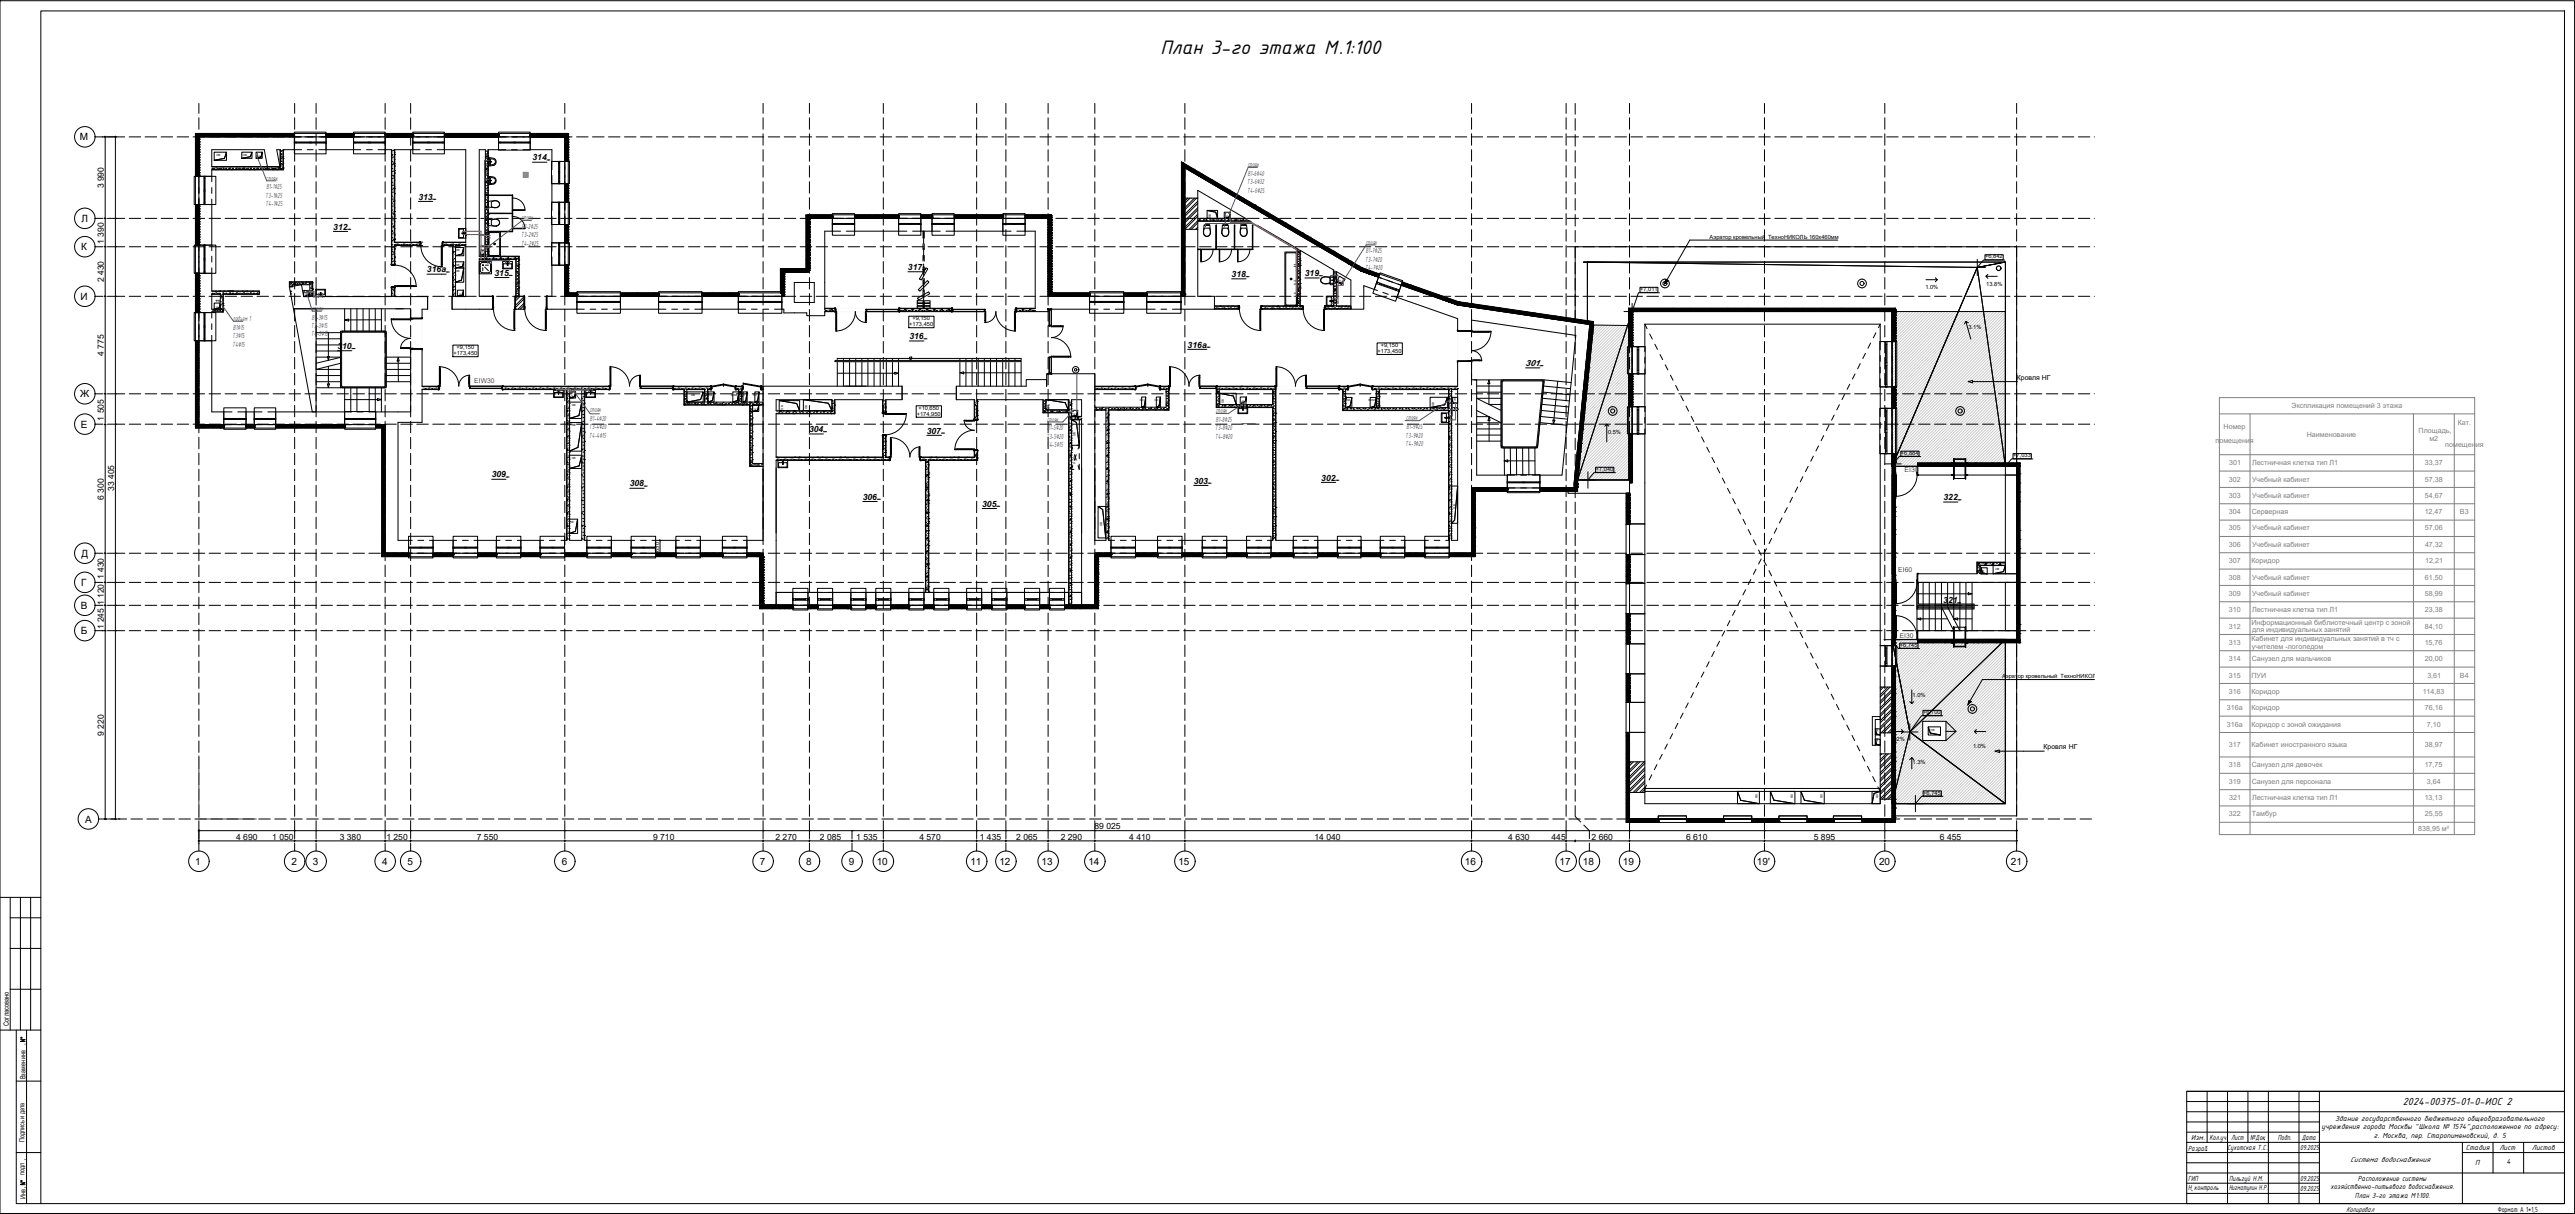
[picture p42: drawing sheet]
<svg xmlns="http://www.w3.org/2000/svg" width="1260mm" height="594mm" viewBox="0 0 1260 594" stroke-linecap="round" stroke-linejoin="round" font-family="sans-serif">
<defs><g id="words">
<text font-size="10.3" x="568" y="26">План 3-го этажа М.1:100</text>
<text font-size="5.4" x="1176" y="541">2024-00375-01-0-ИОС 2</text>
<g font-size="4.9">
<text x="39" y="69">М</text>
<text x="40" y="109">Л</text>
<text x="40" y="122">К</text>
<text x="39" y="147">И</text>
<text x="39" y="194">Ж</text>
<text x="39" y="209">Е</text>
<text x="40" y="272">Д</text>
<text x="40" y="287">Г</text>
<text x="40" y="298">В</text>
<text x="40" y="310">Б</text>
<text x="42" y="403">А</text>
<text x="95" y="423">1</text>
<text x="143" y="423">2</text>
<text x="153" y="423">3</text>
<text x="187" y="423">4</text>
<text x="199" y="423">5</text>
<text x="275" y="423">6</text>
<text x="372" y="423">7</text>
<text x="395" y="423">8</text>
<text x="415" y="423">9</text>
<text x="429" y="423">10</text>
<text x="475" y="423">11</text>
<text x="489" y="423">12</text>
<text x="510" y="423">13</text>
<text x="533" y="423">14</text>
<text x="577" y="423">15</text>
<text x="717" y="423">16</text>
<text x="763" y="423">17</text>
<text x="775" y="423">18</text>
<text x="794" y="423">19</text>
<text x="860" y="423">19'</text>
<text x="920" y="423">20</text>
<text x="984" y="423">21</text>
</g>
<g font-size="4.2">
<text x="261" y="79">314</text>
<text x="51" y="92" transform="rotate(-90 51 92)">3 990</text>
<text x="205" y="98">313</text>
<text x="163" y="112">312</text>
<text x="51" y="119" transform="rotate(-90 51 119)">1 390</text>
<text x="209" y="133">316а</text>
<text x="242" y="135">315</text>
<text x="444" y="132">317</text>
<text x="603" y="136">318</text>
<text x="639" y="135">319</text>
<text x="51" y="138" transform="rotate(-90 51 138)">2 430</text>
<text x="445" y="166">316</text>
<text x="165" y="171">310</text>
<text x="581" y="170">316а</text>
<text x="51" y="174" transform="rotate(-90 51 174)">4 775</text>
<text x="747" y="179">301</text>
<text x="51" y="206" transform="rotate(-90 51 206)">1 505</text>
<text x="396" y="211">304</text>
<text x="454" y="212">307</text>
<text x="241" y="234">309</text>
<text x="308" y="238">308</text>
<text x="584" y="237">303</text>
<text x="647" y="235">302</text>
<text x="51" y="245" transform="rotate(-90 51 245)">6 300</text>
<text x="56" y="240" transform="rotate(-90 56 240)">33 405</text>
<text x="422" y="245">306</text>
<text x="951" y="245">322</text>
<text x="481" y="248">305</text>
<text x="51" y="283" transform="rotate(-90 51 283)">1 430</text>
<text x="51" y="296" transform="rotate(-90 51 296)">1 120</text>
<text x="951" y="295">321</text>
<text x="51" y="308" transform="rotate(-90 51 308)">1 245</text>
<text x="51" y="360" transform="rotate(-90 51 360)">9 220</text>
<text x="536" y="406">89 025</text>
<text x="116" y="411">4 690</text>
<text x="133" y="411">1 050</text>
<text x="166" y="411">3 380</text>
<text x="189" y="411">1 250</text>
<text x="233" y="411">7 550</text>
<text x="320" y="411">9 710</text>
<text x="379" y="411">2 270</text>
<text x="401" y="411">2 085</text>
<text x="419" y="411">1 535</text>
<text x="450" y="411">4 570</text>
<text x="480" y="411">1 435</text>
<text x="497" y="411">2 065</text>
<text x="519" y="411">2 290</text>
<text x="553" y="411">4 410</text>
<text x="643" y="411">14 040</text>
<text x="738" y="411">4 630</text>
<text x="759" y="411">445</text>
<text x="779" y="411">2 660</text>
<text x="825" y="411">6 610</text>
<text x="888" y="411">5 895</text>
<text x="949" y="411">6 455</text>
</g>
<g font-size="3.9" fill="#00f">
<text x="611" y="82">стояк</text>
<text x="130" y="88">стояк</text>
<text x="611" y="86">В1-6∅40</text>
<text x="130" y="93">В1-1∅25</text>
<text x="610" y="90">Т3-6∅32</text>
<text x="610" y="94">Т4-6∅25</text>
<text x="130" y="97">Т3-1∅25</text>
<text x="130" y="101">Т4-1∅25</text>
<text x="255" y="108">стояк</text>
<text x="255" y="112">В1-2∅25</text>
<text x="255" y="116">Т3-2∅25</text>
<text x="668" y="120">стояк</text>
<text x="255" y="120">Т4-2∅25</text>
<text x="668" y="124">В1-7∅25</text>
<text x="668" y="128">Т3-7∅20</text>
<text x="668" y="132">Т4-7∅20</text>
<text x="153" y="152">стояк</text>
<text x="114" y="157">подъем 1</text>
<text x="114" y="161">В1∅15</text>
<text x="152" y="160">Т3-3∅15</text>
<text x="153" y="156">В1-3∅15</text>
<text x="114" y="165">Т3∅15</text>
<text x="152" y="165">Т4-3∅15</text>
<text x="114" y="170">Т4∅15</text>
<text x="289" y="202">стояк</text>
<text x="595" y="202">стояк</text>
<text x="288" y="210">Т3-4∅20</text>
<text x="289" y="206">В1-4∅20</text>
<text x="512" y="206">стояк</text>
<text x="595" y="206">В1-8∅25</text>
<text x="688" y="206">стояк</text>
<text x="688" y="210">В1-9∅25</text>
<text x="288" y="214">Т4-4∅15</text>
<text x="512" y="215">Т</text>
<text x="512" y="210">В</text>
<text x="514" y="215">3-5∅20</text>
<text x="514" y="210">1-5∅20</text>
<text x="595" y="211">Т3-8∅20</text>
<text x="595" y="215">Т4-8∅20</text>
<text x="688" y="214">Т3-9∅20</text>
<text x="512" y="219">Т</text>
<text x="514" y="219">4-5∅15</text>
<text x="688" y="218">Т4-9∅20</text>
</g>
<g font-size="3.9">
<text x="1143" y="549">Здание государственного бюджетного общеобразовательного</text>
<text x="1072" y="558">Изм.</text>
<text x="1081" y="558">Кол.уч.</text>
<text x="1092" y="558">Лист</text>
<text x="1101" y="558">№Док</text>
<text x="1115" y="558">Подп.</text>
<text x="1126" y="558">Дата</text>
<text x="1136" y="553">учреждения города Москвы &quot;Школа № 1574&quot;,расположенное по адресу:</text>
<text x="1162" y="557">г. Москва, пер. Старопименовский, д. 5</text>
<text x="1071" y="563">Разраб</text>
<text x="1090" y="563">Сухотская Т.С.</text>
<text x="1126" y="563">09.2025</text>
<text x="1207" y="563">Стадия</text>
<text x="1223" y="563">Лист</text>
<text x="1239" y="563">Листов</text>
<text x="1150" y="569">Система водоснабжения</text>
<text x="1211" y="570">П</text>
<text x="1227" y="570">4</text>
<text x="1071" y="578">ГИП</text>
<text x="1091" y="578">Пильгуй Н.М.</text>
<text x="1126" y="578">09.2025</text>
<text x="1154" y="578">Расположение системы</text>
<text x="1071" y="582">Н контроль</text>
<text x="1091" y="582">Нигматулин Н.Р.</text>
<text x="1126" y="583">09.2025</text>
<text x="1141" y="582">хозяйственно-питьевого водоснабжения.</text>
<text x="1152" y="586">План 3-го этажа М1:100.</text>
<text x="1148" y="593">Копировал</text>
<text x="1222" y="593">Формат А 1*1,5</text>
</g>
<g font-size="3.5" fill="#808080">
<text x="1121" y="200">Экспликация помещений 3 этажа</text>
<text x="1088" y="210">Номер</text>
<text x="1203" y="208">Кат.</text>
<text x="1129" y="214">Наименование</text>
<text x="1184" y="212">Площадь,</text>
<text x="1189" y="216">м2</text>
<text x="1084" y="217">помещения</text>
<text x="1197" y="219">помещения</text>
<text x="1091" y="228">301</text>
<text x="1102" y="228">Лестничная клетка тип Л1</text>
<text x="1187" y="228">33,37</text>
<text x="1091" y="236">302</text>
<text x="1102" y="236">Учебный кабинет</text>
<text x="1187" y="236">57,38</text>
<text x="1091" y="244">303</text>
<text x="1102" y="244">Учебный кабинет</text>
<text x="1187" y="244">54,67</text>
<text x="1091" y="252">304</text>
<text x="1102" y="252">Серверная</text>
<text x="1187" y="252">12,47</text>
<text x="1204" y="252">В3</text>
<text x="1091" y="260">305</text>
<text x="1102" y="260">Учебный кабинет</text>
<text x="1187" y="260">57,06</text>
<text x="1091" y="268">306</text>
<text x="1102" y="268">Учебный кабинет</text>
<text x="1187" y="268">47,32</text>
<text x="1091" y="276">307</text>
<text x="1102" y="276">Коридор</text>
<text x="1187" y="276">12,21</text>
<text x="1091" y="284">308</text>
<text x="1102" y="284">Учебный кабинет</text>
<text x="1187" y="284">61,50</text>
<text x="1091" y="292">309</text>
<text x="1102" y="292">Учебный кабинет</text>
<text x="1187" y="292">58,99</text>
<text x="1091" y="300">310</text>
<text x="1102" y="300">Лестничная клетка тип Л1</text>
<text x="1187" y="300">23,38</text>
<text x="1102" y="306">Информационный библиотечный центр с зоной</text>
<text x="1091" y="308">312</text>
<text x="1102" y="310">для индивидуальных занятий</text>
<text x="1187" y="308">84,10</text>
<text x="1091" y="316">313</text>
<text x="1102" y="314">Кабинет для индивидуальных занятий в тч с</text>
<text x="1102" y="318">учителем -логопедом</text>
<text x="1187" y="316">15,76</text>
<text x="1091" y="324">314</text>
<text x="1102" y="324">Санузел для мальчиков</text>
<text x="1187" y="324">20,00</text>
<text x="1091" y="332">315</text>
<text x="1102" y="332">ПУИ</text>
<text x="1188" y="332">3,61</text>
<text x="1204" y="332">В4</text>
<text x="1091" y="340">316</text>
<text x="1102" y="340">Коридор</text>
<text x="1186" y="340">114,83</text>
<text x="1090" y="348">316а</text>
<text x="1102" y="348">Коридор</text>
<text x="1187" y="348">76,16</text>
<text x="1090" y="356">316а</text>
<text x="1102" y="356">Коридор с зоной ожидания</text>
<text x="1188" y="356">7,10</text>
<text x="1091" y="366">317</text>
<text x="1102" y="366">Кабинет иностранного языка</text>
<text x="1187" y="366">38,97</text>
<text x="1091" y="376">318</text>
<text x="1102" y="376">Санузел для девочек</text>
<text x="1187" y="376">17,75</text>
<text x="1091" y="384">319</text>
<text x="1102" y="384">Санузел для персонала</text>
<text x="1188" y="384">3,64</text>
<text x="1091" y="392">321</text>
<text x="1102" y="392">Лестничная клетка тип Л1</text>
<text x="1187" y="392">13,13</text>
<text x="1091" y="400">322</text>
<text x="1102" y="400">Тамбур</text>
<text x="1187" y="400">25,55</text>
<text x="1183" y="406">838,95 м²</text>
</g>
<g font-size="3.5">
<text x="4" y="502" transform="rotate(-90 4 502)">Согласовано</text>
<text x="12" y="528" transform="rotate(-90 12 528)">Взамен инв</text>
<text x="12" y="559" transform="rotate(-90 12 559)">Подпись и дата</text>
<text x="12" y="575" transform="rotate(-90 12 575)">подл</text>
<text x="12" y="587" transform="rotate(-90 12 587)">Инв</text>
</g>
<g font-size="3.4">
<text x="987" y="186">Кровля НГ</text>
<text x="1000" y="367">Кровля НГ</text>
</g>
<g font-size="3.3" fill="#f00">
<text x="232" y="187">EIW30</text>
<text x="932" y="231">EI30</text>
<text x="929" y="280">EI60</text>
<text x="930" y="312">EI30</text>
</g>
<g font-size="2.8">
<text x="837" y="117">Аэратор кровельный ТехноНИКОЛЬ 160х460мм</text>
<text x="971" y="126">+6,842</text>
<text x="803" y="142">+7,011</text>
<text x="942" y="142">1.0%</text>
<text x="972" y="140">13.8%</text>
<text x="445" y="160">+173,450</text>
<text x="446" y="157">+9,150</text>
<text x="963" y="161">3.1%</text>
<text x="222" y="174">+173,450</text>
<text x="223" y="171">+9,150</text>
<text x="674" y="173">+173,450</text>
<text x="676" y="170">+9,150</text>
<text x="449" y="203">+174,950</text>
<text x="449" y="201">+10,650</text>
<text x="787" y="212">0.5%</text>
<text x="930" y="223">+6,884</text>
<text x="985" y="224">+7,033</text>
<text x="781" y="231">+7,040</text>
<text x="323" y="270" transform="rotate(-90 323 270)">630</text>
<text x="930" y="317">+6,745</text>
<text x="980" y="332">Аэратор кровельный ТехноНИКОЛЬ</text>
<text x="936" y="341">1.0%</text>
<text x="941" y="349">+6,700</text>
<text x="926" y="363">5.2%</text>
<text x="966" y="366">1.0%</text>
<text x="936" y="374">1.3%</text>
<text x="941" y="389">+6,745</text>
</g>
<text font-size="2.6" x="1071" y="584">.</text>
<g font-size="1.4">
<text x="106" y="76">ОВ</text>
<text x="119" y="76">ОВ</text>
<text x="127" y="78" transform="rotate(-90 127 78)">ВК</text>
<text x="593" y="107" transform="rotate(-90 593 107)">ОВ</text>
<text x="601" y="107" transform="rotate(-90 601 107)">ВК</text>
<text x="223" y="123">ОВ</text>
<text x="237" y="125" transform="rotate(-90 237 125)">ВК</text>
<text x="223" y="130">ОВ</text>
<text x="223" y="133">ОВ</text>
<text x="656" y="139" transform="rotate(-59 656 139)">ВК</text>
<text x="150" y="145" transform="rotate(-90 150 145)">ВК</text>
<text x="226" y="145" transform="rotate(-90 226 145)">ВК</text>
<text x="107" y="152" transform="rotate(-90 107 152)">ВК</text>
<text x="281" y="195" transform="rotate(-90 281 195)">ВК</text>
<text x="338" y="194">ОВ</text>
<text x="345" y="194">ЭОМ</text>
<text x="358" y="194">ЭОМ</text>
<text x="363" y="194">СС</text>
<text x="369" y="194">СС</text>
<text x="558" y="196">СС</text>
<text x="565" y="196">СС</text>
<text x="599" y="197" transform="rotate(-90 599 197)">ОВ</text>
<text x="609" y="198" transform="rotate(-90 609 198)">ВК</text>
<text x="657" y="196">ЭОМ</text>
<text x="670" y="196">ЭОМ</text>
<text x="711" y="194" transform="rotate(90 711 194)">ВК</text>
<text x="280" y="199">ОВ</text>
<text x="370" y="202" transform="rotate(-90 370 202)">ВК</text>
<text x="383" y="200" transform="rotate(-90 383 200)">ОВ</text>
<text x="395" y="200" transform="rotate(-90 395 200)">ОВ</text>
<text x="514" y="200" transform="rotate(-90 514 200)">ОВ</text>
<text x="702" y="199" transform="rotate(-90 702 199)">ОВ</text>
<text x="280" y="209">ОВ</text>
<text x="526" y="204" transform="rotate(-90 526 204)">ВК</text>
<text x="526" y="214" transform="rotate(-90 526 214)">ОВ</text>
<text x="280" y="225">ОВ</text>
<text x="526" y="227" transform="rotate(-90 526 227)">ПотПр</text>
<text x="712" y="249" transform="rotate(-90 712 249)">ОВ</text>
<text x="279" y="256">ОВ</text>
<text x="539" y="257" transform="rotate(-90 539 257)">ОВ</text>
<text x="969" y="280">ВК</text>
<text x="976" y="279">ОВ</text>
<text x="918" y="356" transform="rotate(90 918 356)">ВК</text>
<text x="945" y="358">ОВ</text>
<text x="918" y="361" transform="rotate(90 918 361)">ВК</text>
<text x="859" y="388" transform="rotate(90 859 388)">ОВ</text>
<text x="876" y="388" transform="rotate(90 876 388)">ОВ</text>
<text x="891" y="388" transform="rotate(90 891 388)">ОВ</text>
<text x="918" y="388" transform="rotate(90 918 388)">ОВ</text>
</g>
</g></defs>
<g fill="none" stroke="#fafafa" stroke-width=".49">
<path d="M193 73h35v46h-35zM239 73h31v72h-16v-20h-15zM104 83h35v-10h53v72h-39v-7h-11v2l11 62h-49v-49h5v-9h18v-2h-23zM404 113h103v38h-103zM586 110h29l20 12v28h-41v-5h-8zM193 120h28v25h-28zM235 127v1h17v17h-17zM636 123l17 9v18h-17zM155 151h46v51h-46zM207 151h177v2h11v1h9v-2h109v31h-1v3h-10v3h-295zM514 151h153v-11l46 16v33h-177v-6h-22zM720 157l51 7-7 69h-41v-47h-3z"/>
<path d="M207 191h70v73h-82v-57h12zM286 191h49v7h32v30h6v36h-87zM434 196h43v28h-43zM478 196h32v6h13v88h-68v-65h23zM624 191h33v10h52v63h-85zM380 202h29v-6h23v28h-52zM543 201h29v-10h23v8h28v65h-80zM380 225h73v65h-73zM928 232h53v43h-14v6h-39zM928 285h53v24h-53z"/>
</g>
<g fill="#fff" stroke="#fff" stroke-width=".49">
<path d="M167 163h1z"/>
<path d="M735 186h1z"/>
<path d="M735 186v1z"/>
<path d="M752 218v1z"/>
<path d="M751 219h1z"/>
<path d="M168 162h20zM168 162h20z"/>
<path d="M168 162h20zM167 162h21z"/>
<path d="M167 162h21zM167 162h21z"/>
<path d="M167 162h22zM167 162h22z"/>
<path d="M167 162h22zM167 162h22z"/>
<path d="M167 162l22 1zM167 162l22 1z"/>
<path d="M188 163h1zM188 163h1z"/>
<path d="M167 163h1zM167 163h1z"/>
<path d="M188 163h1zM188 163h1z"/>
<path d="M167 163h1zM167 163h1z"/>
<path d="M188 163h1zM188 163h1z"/>
<path d="M188 163h1zM188 163h1z"/>
<path d="M188 163h1zM188 163h1z"/>
<path d="M188 163h1zM188 163h1z"/>
<path d="M188 163h1zM188 163h1z"/>
<path d="M188 163h1zM188 163h1z"/>
<path d="M188 163h1zM188 163h1z"/>
<path d="M188 163h1zM188 163h1z"/>
<path d="M188 163h1zM188 163h1z"/>
<path d="M188 163l1 26v-26zM188 163l1 26h-1z"/>
<path d="M167 163v26v-26zM167 163v26z"/>
<path d="M188 189h1zM188 189h1z"/>
<path d="M188 189h1zM188 189h1z"/>
<path d="M188 189h1zM188 189h1z"/>
<path d="M188 189h1zM188 189h1z"/>
<path d="M188 189h1zM188 189h1z"/>
<path d="M188 189h1zM188 189h1z"/>
<path d="M188 189h1zM188 189h1z"/>
<path d="M188 189h1zM188 189h1z"/>
<path d="M188 189h1zM188 189h1z"/>
<path d="M167 189h1zM167 189h1z"/>
<path d="M188 189h1zM188 189h1z"/>
<path d="M167 189h1zM167 189h1z"/>
<path d="M188 189h1zM188 189h1z"/>
<path d="M167 189h1zM167 189h1z"/>
<path d="M167 189h22zM167 189h22z"/>
<path d="M167 189h22zM167 189l22 1z"/>
<path d="M167 190h22zM167 190h21z"/>
<path d="M167 190h21zM167 190h21z"/>
<path d="M167 190h21zM167 190h21z"/>
<path d="M168 190h20zM168 190h20z"/>
<path d="M736 186h19zM735 186h20zM735 186h20zM735 186h20z"/>
<path d="M735 186h20zM735 186h20z"/>
<path d="M735 186h20zM735 186h20z"/>
<path d="M735 186h20zM735 186h20z"/>
<path d="M735 186h20zM735 186h20z"/>
<path d="M735 186h20zM735 186h20z"/>
<path d="M735 186h20zM735 186h20z"/>
<path d="M735 186h20zM735 186h20z"/>
<path d="M735 186h20zM735 186h20z"/>
<path d="M735 186h20zM735 186h20z"/>
<path d="M735 186h1zM735 186h1z"/>
<path d="M755 186v1zM755 186v1z"/>
<path d="M755 187h1zM755 187h1z"/>
<path d="M755 187h1zM755 187h1z"/>
<path d="M755 187h1zM755 187h1z"/>
<path d="M755 187h1zM755 187h1z"/>
<path d="M755 187h1zM755 187h1z"/>
<path d="M755 187h1zM755 187h1z"/>
<path d="M755 187h1zM755 187h1z"/>
<path d="M755 187h1zM755 187h1z"/>
<path d="M735 187v31v-31zM735 187v31z"/>
<path d="M755 187l-3 31 4-31zM755 187l-3 31z"/>
<path d="M735 218v1zM735 218v1z"/>
<path d="M735 219h1zM735 219h1z"/>
<path d="M735 219h1zM735 219h1z"/>
<path d="M735 219h17zM735 219h17z"/>
<path d="M735 219h17zM735 219h17z"/>
<path d="M735 219h17zM735 219h17z"/>
<path d="M735 219h17zM735 219h17z"/>
<path d="M735 219h17zM735 219h17z"/>
<path d="M735 219h17zM735 219h17z"/>
<path d="M735 219h17zM735 219h17z"/>
<path d="M735 219h17zM735 219h17z"/>
<path d="M735 219h17zM735 219h17zM735 219h17zM735 219h17z"/>
<path d="M735 219h17zM735 219h16z"/>
<path d="M938 285l1 11v-11zM938 285l1 11h-1z"/>
<path d="M938 296h28zM938 296h28h-28z"/>
<path d="M966 296v2v-2zM966 296v2z"/>
<path d="M938 296l1 2v-2zM938 296l1 2h-1z"/>
<path d="M938 298h28zM938 298h28h-28z"/>
<path d="M409 176l91 1v-1zM409 176l91 1h-91z"/>
</g>
<g fill="none" stroke="#000" stroke-width=".49">
<path d="M780 159h19v76h-27zM926 152h55v76h-55zM167 163v26M168 162h20l1 1v26l-21 1M168 163h20v26h-20M168 162l-1 1M168 163h-1v26h1M409 176h91v1h-91zM167 189l1 1M735 187l1-1h19l-3 32v1h-16h-1v-32M735 187l1-1 19 1-3 32-17-1v-31M938 285h1v11h27v2h-28z"/>
<path d="M939 296h27v2h-27zM926 313h55v80h-55zM941 353h11v9h-11z"/>
</g>
<g fill="none" stroke="#ccc" stroke-width=".49">
<path d="M780 159h.1M781 159l-1 2M783 159l-3 3M784 159l-5 5M785 159l-6 6M787 159l-8 8M788 159l-9 10M790 159l-11 11M791 159l-12 13M792 159l-14 14M794 159l-16 16M795 159l-17 17"/>
<path d="M797 159l-19 19M798 159l-20 21M926 152v1M928 152l-2 2M929 152l-3 4M931 152l-5 5M932 152l-6 7M933 152l-7 8M935 152l-9 9M936 152l-10 11M938 152l-12 12M939 152l-13 14"/>
<path d="M941 152l-15 15M942 152l-16 17M943 152l-17 18M945 152l-19 19M946 152l-20 21M948 152l-22 22M949 152l-23 24M950 152l-24 25M952 152l-26 26M953 152l-27 28M955 152l-29 29M956 152l-30 31"/>
<path d="M957 152l-31 32M959 152l-33 33M960 152l-34 35M962 152l-36 36M963 152l-37 38M965 152l-39 39M966 152l-40 41M967 152l-41 42M969 152l-43 43M970 152l-44 45M972 152l-46 46M973 152l-47 48"/>
<path d="M974 152l-48 49M976 152l-50 50M977 152l-51 52M979 152l-53 53M980 152l-54 55M981 153l-55 55M981 154l-55 55M981 155l-55 56M981 157l-55 55M981 158l-55 56M981 160l-55 55M799 160l-21 21"/>
<path d="M799 161l-22 22M799 163l-22 21M799 164l-22 22M799 166l-22 21M799 167l-22 22M799 169l-22 22M799 170l-23 22M799 171l-23 23M799 173l-23 22M799 174l-23 23M799 176l-23 23M799 177l-23 23"/>
<path d="M799 178l-24 24M799 180l-24 23M981 161l-55 56M981 162l-55 56M981 164l-55 55M981 165l-55 56M981 167l-55 55M981 168l-55 56M981 170l-55 55M981 171l-55 55M981 172l-55 56M981 174l-54 54"/>
<path d="M981 175l-53 53M981 177l-51 51M981 178l-50 50M981 179l-48 49M799 181l-24 24M799 183l-24 23M799 184l-24 24M799 185l-24 25M799 187l-25 24M799 188l-25 25M799 190l-25 24M799 191l-25 25"/>
<path d="M799 193l-25 24M799 194l-25 25M799 195l-25 26M799 197l-26 25M799 198l-26 26M799 200l-26 25M981 181l-47 47M981 182l-46 46M981 184l-44 44M981 185l-43 43M981 187l-41 41M981 188l-40 40"/>
<path d="M981 189l-38 39M981 191l-37 37M981 192l-36 36M981 194l-34 34M981 195l-33 33M981 196l-31 32M981 198l-30 30M981 199l-29 29M799 201l-26 26M799 202l-26 26M799 204l-26 26M799 205l-27 27"/>
<path d="M799 207l-27 26M799 208l-27 27M799 209l-26 26M799 211l-24 24M799 212l-23 23M799 214l-21 21M799 215l-20 20M799 217l-19 18M799 218l-17 17M799 219l-16 16M981 201l-27 27M981 202l-26 26"/>
<path d="M981 203l-24 25M981 205l-23 23M981 206l-22 22M981 208l-20 20M981 209l-19 19M981 211l-17 17M981 212l-16 16M981 213l-14 15M981 215l-13 13M981 216l-12 12M981 218l-10 10M981 219l-9 9"/>
<path d="M799 221l-14 14M799 222l-13 13M799 224l-12 11M799 225l-10 10M799 226l-9 9M799 228l-7 7M799 229l-6 6M799 231l-4 4M799 232l-3 3M799 234l-2 1M981 220l-7 8M981 222l-6 6"/>
<path d="M981 223l-5 5M981 225l-3 3M981 226l-2 2M981 228h.1M927 313l-1 1M928 313l-2 2M930 313l-4 4M931 313l-5 5M933 313l-7 7M934 313l-8 8M936 313l-10 10M937 313l-11 11"/>
<path d="M938 313l-12 12M940 313l-14 14M941 313l-15 15M943 313l-17 17M944 313l-18 18M945 313l-19 19M947 313l-21 21M948 313l-22 22M950 313l-24 24M951 313l-25 25M952 313l-26 26M954 313l-28 28"/>
<path d="M955 313l-29 29M957 313l-31 31M958 313l-32 32M960 313l-34 34M961 313l-35 35M962 313l-36 36M964 313l-38 38M965 313l-39 39M967 313l-41 41M968 313l-42 42M969 313l-43 43M971 313l-45 45"/>
<path d="M972 313l-46 46M974 313l-48 48M975 313l-49 49M977 313l-51 51M978 313l-52 52M979 313l-53 53M981 313l-55 55M981 314l-39 39M981 315l-38 38M981 317l-36 36M981 318l-35 35M981 319l-33 34"/>
<path d="M981 321l-32 32M981 322l-30 31M981 324l-29 29M981 325l-29 29M981 326l-29 29M981 328l-29 29M981 329l-29 29M981 331l-29 29M981 332l-29 29M981 333l-55 56M981 335l-55 55M981 336l-55 56"/>
<path d="M981 338l-55 55M981 339l-54 54M941 354l-15 15M941 356l-15 15M941 357l-15 15M941 358l-15 15M941 360l-15 15M981 341l-52 52M981 342l-51 51M981 343l-50 50M981 345l-48 48M981 346l-47 47"/>
<path d="M981 348l-45 45M981 349l-44 44M981 350l-42 43M981 352l-41 41M981 353l-40 40M981 355l-38 38M981 356l-37 37M981 358l-35 35M981 359l-34 34M941 361l-15 15M941 362l-15 16M943 362l-17 17"/>
<path d="M944 362l-18 18M945 362l-19 20M947 362l-21 21M948 362l-22 23M950 362l-24 24M951 362l-25 26M981 360l-33 33M981 362l-31 31M981 363l-30 30M981 365l-28 28M981 366l-27 27M981 367l-25 26"/>
<path d="M981 369l-24 24M981 370l-23 23M981 372l-21 21M981 373l-20 20M981 374l-18 19M981 376l-17 17M981 377l-16 16M981 379l-14 14M981 380l-13 13M981 382l-11 11M981 383l-10 10M981 384l-9 9"/>
<path d="M981 386l-7 7M981 387l-6 6M981 389l-4 4M981 390l-3 3M981 391l-1 2M981 393h.1"/>
</g>
<g fill="none" stroke="#000" stroke-width=".49">
<path d="M129 73h-25v9M135 73h2M139 73h5v-6h-47v19h7v-3M160 67h13v6h-13zM192 73h-3v-6h13v6h-9M228 73h-11v-6h27v6h-5M235 73h3M259 67h17v12h-6v-6h-11zM270 90h6v9h-6zM97 100h7v20h-7zM270 110h6v9h-6zM418 107h22v6h-22z"/>
<path d="M451 107h5v6h-5zM467 107h24v6h-24zM580 112h6v33h8v6h-16v-6h2zM610 107l-24-14v4h-6v-15l86 51 9 3-2 6-6-2v11h-6v-14l-7-4M612 108h.1M615 110l20 12M389 138h9v10h-9zM636 123l17 9M104 142v-8h-7v19h7M104 144v7M149 145l-1-6-6 1 2 11M207 151h2"/>
<path d="M207 145h2M221 145v6h7M223 145h5M270 145v-15h6v15h6v6h-6M304 145h18v6h-18zM344 145h17v6h-17zM404 151v-38h3v-6h-11v26h-12v12h-1v6h1v2h11M404 152v1M507 151v-38h-5v-6h11v38h20v6h-19M513 151v1M550 145h11v6h-11zM713 156l-29-10 2-6 27 9 65 10-8 80h-16v-6h10l7-69-51-7"/>
<path d="M799 152h127v15h-6v-8h-115v11h-6zM97 167h7v35h6v6h-13zM799 183h6v16h-6zM920 189h6v11h-6zM120 202h4v6h-4zM135 202h34v6h-34zM201 202h-17v6h4v63h12v-7h-5v-57h12M799 212h6v44h-8v-20h2zM713 239v25h-3M720 239v32h-11v-7M723 233h15v6h-15M927 232v-4h-1v-6h-6v94h6v-3h1"/>
<path d="M927 228h.1M927 232h-1v49M938 232h49v-4h-6h6v81h-6v-24h6v-4h-6M938 228h49M939 228v4M981 232v49M212 264h10v7h-10zM234 264h9v7h-9zM255 264h9v7h-9zM277 264h-1v7h11v-7h-1M279 264h6M299 264h10v7h-10z"/>
<path d="M321 264h10v7h-10zM343 264h11v7h-11zM373 264h-7v7h7v25M380 264v32h-7M529 264v32h7v-25h8v-7h-1M536 264h5M556 264h10v7h-10zM578 264h10v7h-10zM600 264h10v7h-10zM623 264h-1v7h11v-7h-9M645 264h9v7h-9zM666 264h9v7h-9z"/>
<path d="M687 264h10v7h-10zM797 271h8v14h-8zM373 296h163v-6v6M388 290v6h-15M395 290v6h5v-6M407 290v6h9v-6M424 290v6h5v-6M436 290v6h9v-6M452 290v6h5v-6M464 290v6h9v-6M480 290v6h5v-6M493 290v6h8v-6"/>
<path d="M509 290v6h5v-6M521 290v6h15v-6M523 290h-143v6M523 296h1M524 290h5M926 285v24h1v4M981 281h6M797 300h8v15h-8zM927 309h.1M938 309h49v4h-49M939 309v4M797 330h8v14h-8z"/>
<path d="M920 326h6v10h-6zM797 358h8v15h-8zM920 359h6v10h-6zM797 388h8v5h115v-2h6v10h-15v-2h-14v2h-13v-2h-13v2h-14v-2h-14v2h-18v-2h-14v2h-14z"/>
</g>
<path d="M523 290v6M524 290v6" fill="none" stroke="#000" stroke-width=".49"/>
<g fill="none" stroke="#000" stroke-width=".49">
<path d="M137 73v9h-33M139 73v10h-35M192 73v57M193 73v46v-46M238 73v53M239 73v53h15M239 73v52h15v20M104 83h35M205 119l1 1h-13v10l-1-1M206 120h-13v10M206 119h-13M217 119h11h-6"/>
<path d="M217 120h5v25M217 119v1h4v25M228 120h-5v25M586 108h26M586 107h24M142 138h11M142 138v2M142 138v1M152 138h1M153 138v7M205 120h1M223 120h5"/>
<path d="M235 125h3l-3 1M235 127h18v18M235 127h17v18M254 126v19M254 126v1M635 122v28h-18M636 122v28h1M636 123v27h1M653 132v18h-5M653 132v18M654 133v17h7M104 153h5"/>
<path d="M104 143h23M104 142h23v2h-18v9h-5M104 144h4v7h-4M104 144h4M109 144v9M109 144h18M109 144h.1M109 151v2M142 144h.1M142 143h.1M142 142v2M152 145v-6h-9v1h-1v-2h11v7"/>
<path d="M192 141h1v4M192 141v4M193 141v4M404 151h5M408 151l1 1h-5M440 151h26M440 151v1h26v-1M497 151h10M498 151l-1 1h10M513 151h1M594 150h12M594 151h12"/>
<path d="M606 150v1h-12v-1h12M617 151h20M618 150l-1 1h20v-1M648 150h5M648 151h13M648 151h1M649 150l-1 1M653 150h.1M654 150h7v1h-13M207 189h8l-1 2M207 190h8M207 189h8"/>
<path d="M207 191h8M246 189h52M246 190h31v74M246 191h31v73M246 191v-2h52v2M279 191h6M286 190v74M286 190h12M286 190v1M298 191h-12v73M329 189h19M329 190h6v8"/>
<path d="M329 191h6v7h32v30h6M330 191l-1-2h19v2M335 198h32v30M335 197v1M336 191h9v6M336 190h9v7h-9zM346 190v7M346 190h2M346 190v1M346 197h16M348 191h-2v6M360 191h1l1 6"/>
<path d="M360 190h2v7M360 189h3M360 191v-2h3v2M363 190v7h4M363 190h.1M363 190v1M363 191h.1M363 191v6M367 197h6v1h-5h5M367 197h.1M368 198v29h5M372 191h1v-2h-1v2h1"/>
<path d="M372 190h1M372 189h1M407 196v5h-27M408 196v6M409 196v6h-29M432 196v6h2M433 196v6M434 196v6M477 196v9h1M477 196v9M478 196v9M510 196v6h13v88"/>
<path d="M511 196v6M512 196v5h11v-5M513 183h1M523 196v5M524 196v8M536 190h20M536 189h20M555 189h1M556 189l-1 2M556 189h-20v2h20M568 189h4M568 190h3v9h-35"/>
<path d="M568 191h3M568 191v-2h4v2M572 190v11M572 190v1M572 190h.1M572 191v10h-29v63M595 191v8h28v65M595 191v8M595 199h28M595 199h2M595 189h29M596 191l-1-2h29v2"/>
<path d="M597 190h26v8h-26zM597 191h26v7M623 199h.1M623 199v65M624 191v73M655 189h5M655 190h2v11M655 191h2v10h52v63M656 191l-1-2h5l-1 2M658 191h2M660 190h-2v9h51v-9h-34v9M672 189h41"/>
<path d="M672 191h1v8h2v-8h34v8M672 190h2v9M710 191h3M713 189h-41v2M713 190h-3v9h3M380 202h28M407 202h1M432 213h2M432 213v11M433 213v11h2M434 213v11h1v1M477 205h.1"/>
<path d="M511 202h12M511 202h1M523 202v88M524 204h5M524 205h5M529 204h-5M529 205h-5v85M536 201h5v63M536 201h5M542 201h30M542 201v63M542 201h.1"/>
<path d="M571 201h1M657 201h52M657 201h1M709 201v63M709 201h.1M710 201v63M713 201h-3h3M367 228h6M367 228h1M380 224h52M380 225h52M432 225h3"/>
<path d="M435 225h-2M450 225h3v65M450 224h1M454 225v65M454 225h24M454 225h.1M477 220v4h-27M477 225h1M478 220v5M478 221l-1-1v4h-27l1 1M478 220v5h-23v65M279 264v-74h6v74"/>
<path d="M968 275h13M968 275h1M968 275v6M981 277h-12v4M967 281v-6h14v2h-12v4M916 351h4v1h-2v13h-2zM797 386v1M805 386h115v1h-115z"/>
</g>
<g fill="none" stroke="#000" stroke-width=".49">
<path d="M96 80h.1M96 78h.1M96 77h.1M96 76h.1M96 75h.1M96 73h.1M96 72h.1M96 71h.1M96 70h.1M96 68h.1M96 67h.1M96 79h.1"/>
<path d="M96 74h.1M96 69h.1M96 65h48M96 65v21M96 70h1M96 77h1M96 72h1M96 68h1M96 76h1M96 67h1M96 80h1M96 65h1"/>
<path d="M96 76v1M96 71v1M96 66v1M96 66h.1M96 68v1M96 69v1M96 73v1M96 75v1M96 78v1M96 74v1M96 70v1M96 79v1"/>
<path d="M96 77v1M96 69h1M96 67v1M96 72v1M96 79h1M96 78h1M96 76l1 1M96 75h1M96 74h1M96 73h1M96 71l1 1M96 66l1 1"/>
<path d="M96 66h1M97 72h.1M97 80h-1M97 75h-1M97 80h.1M97 77h.1M97 76h.1M97 75h.1M97 71h.1M97 70h.1M97 67h.1M97 69h.1"/>
<path d="M97 76h-1M97 78h.1M97 73h.1M97 68h.1M97 77h-1M97 79h.1M97 74h.1M97 68v1M97 69v1M97 73v1M97 72h-1M97 67h-1"/>
<path d="M97 78v1M97 75v1M97 74v1M97 70v1M97 79v1M97 67v1M97 77v1M97 72v1M97 66v1M97 76v1M97 71v1M97 66h1"/>
<path d="M97 78h-1M97 73h-1M97 70h-1M97 71h-1M97 74h-1M97 67v19h-1v-21h48v2h-47M97 79h-1M97 65l1 1v-1v1l1-1v1v-1v1l1-1v1v-1l1 1v-1v1l1-1v1v-1v1l1-1v1v-1l1 1v-1v1l1-1v1v-1v1l1-1v1v-1l1 1v-1v1l1-1v1v-1v1l1-1v1v-1l1 1v-1v1l1-1v1v-1v1l1-1v1v-1l1 1v-1v1l1-1v1v-1v1l1-1v1v-1l1 1v-1v1l1-1v1v-1v1l1-1v1v-1l1 1v-1v1l1-1v1v-1v1l1-1v1v-1l1 1v-1v1l1-1v1v-1v1l1-1v1v-1l1 1v-1v1l1-1v1v-1l9 1 1-1v1v-1l1 1v-1v1l1-1v1v-1v1l1-1M97 65l-1 1M98 66l-1 1M98 66h.1M98 66v1v-1"/>
<path d="M98 66l1 1v-1M98 66h1M99 66v1M99 66h.1M99 66l1 1M100 66h.1M100 66v1M100 66h1M101 66l-1 1M101 66h.1M101 66v1M101 66h1"/>
<path d="M101 66l1 1v-1M102 66v1v-1M102 66h.1M102 66l1 1M103 66h.1M103 66v1M103 66h1M104 66l-1 1M104 66v1M104 66h.1M104 66h1M104 66l1 1v-1"/>
<path d="M105 66h.1M105 66v1v-1M105 66l1 1v-1M106 66h.1M106 66v1M106 66h1M107 66l-1 1M107 66v1M107 66h.1M107 66h1M108 66v1M108 66v1v-1"/>
<path d="M108 66h.1M108 66h1M109 66v1v-1M109 66h1M109 66v1l1-1M110 66v1M110 66h.1M110 66h1M111 66v1M111 66h.1M111 66l1 1v-1M111 66h1"/>
<path d="M112 66h1M112 66v1l1-1M113 66h.1M113 66v1v-1M113 66v1M113 66h1M114 66v1M114 66h.1M114 66l1 1M114 66h1M115 66v1M115 66v1l1-1"/>
<path d="M115 66h1M116 66h.1M116 66v1v-1M116 66h1M116 66l1 1v-1M117 66v1M117 66h.1M117 66l1 1M117 66h1M118 66v1M118 66h1M119 66l-1 1"/>
<path d="M119 66v1v-1M119 66h.1M119 66h1M119 66l1 1v-1M120 66h.1M120 66v1M120 66l1 1M121 66h.1M121 66v1M121 66h1M122 66l-1 1M122 66v1v-1"/>
<path d="M122 66h.1M122 66l1 1v-1M122 66h1M123 66h.1M123 66v1v-1M123 66h1M123 66l1 1M124 66v1M124 66h1M125 66l-1 1M125 66v1M125 66h.1"/>
<path d="M125 66l1 1v-1M125 66h1M126 66v1v-1M126 66h.1M126 66h1M126 66l1 1v-1M127 66h1M127 66v1M128 66l-1 1M128 66h.1M128 66v1M128 66h1"/>
<path d="M129 66v1M129 66v1v-1M129 66h.1M129 66l1 1v-1M129 66h1M130 66v1l1-1M130 66h1M131 66h.1M131 66v1M131 66h1M132 66v1M132 66h.1"/>
<path d="M132 66l1 1v-1M132 66h1M133 66v1l1-1M133 66h1M134 66v1v-1M134 66h.1M134 66h1M134 66v1M135 66v1M135 66h.1M135 66l1 1v-1M135 66h1"/>
<path d="M136 66v1l1-1M136 66h1M137 66v1v-1M137 66h.1M137 66v1M137 66h1M138 66v1M138 66h.1M138 66h1M138 66l1 1M139 65v1l3-1M139 66v1"/>
<path d="M139 66h1M140 66l-1 1M140 66v1v-1M140 66h.1M140 66l1 1v-1M140 66h1M141 66v1M141 66h.1M141 66h1M141 66l1 1M142 66v1M142 66h1"/>
<path d="M142 65l2 1M143 66l-1 1M143 66v1M143 66h.1M143 66l1 1v-1M143 66h1M144 66v1M144 66h.1M144 67h.1M160 66h.1M160 65h13v2h-13zM160 66h13"/>
<path d="M160 67h.1M160 66v1M160 65v1M160 66h1M161 66h.1M161 66l-1 1M161 66v1M161 67h.1M161 65v1M161 67h1M161 66h1M162 67h.1"/>
<path d="M162 66h.1M162 65v1M162 66h-1M162 66v1M162 66l1 1M163 66h.1M163 67h.1M163 66h-1M163 65v1M163 66v1M163 66h1M164 66h.1"/>
<path d="M164 66l-1 1M164 66v1M164 67h.1M164 65v1M164 66h1M164 67h1M165 67h.1M165 66h.1M165 65v1M165 66v1M165 66l1 1M166 66h.1"/>
<path d="M166 66h-1M166 65v1M166 67h.1M166 66v1M166 66h1M167 66h.1M167 66l-1 1M167 66v1M167 67h.1M167 65v1M167 66h1M168 67h.1"/>
<path d="M168 66h.1M168 67h-1M168 65l-1 1M168 66v1M168 65v1M168 66l1 1M169 66h.1M169 67h.1M169 65v1M169 66v1M169 66h1M170 66h.1"/>
<path d="M170 66l-1 1M170 66v1M170 67h.1M170 66h1M170 65v1M170 67h1M171 67h.1M171 66h.1M171 67h-1M171 66v1M171 65v1M171 66l1 1"/>
<path d="M172 66h.1M172 67h.1M172 66h-1M172 65v1M172 66v1M172 66h1M173 66h.1M173 66l-1 1M173 66v1M173 65v1M173 67h.1M173 65l-13 1"/>
<path d="M189 67h.1M189 65h13v2h-13zM189 65h13M189 66h.1M189 66h13M189 66h7M189 66v1M189 65v1M189 66l1 1M190 67h.1M190 66h.1M190 65v1"/>
<path d="M190 66h-1M190 66v1M190 66h1M191 66h.1M191 66h-1M191 66v1M191 65v1M191 67h.1M192 67h.1M192 66h.1M192 67h-1M192 66v1"/>
<path d="M192 66l1 1M193 66h.1M193 66h-1M193 67h.1M193 65v1M193 66v1M194 66h.1M194 66l-1 1M194 66v1M194 67h.1M194 65v1M194 66h1"/>
<path d="M195 67h.1M195 66h.1M195 67h-1M195 66v1M195 65v1M195 66l1 1M196 66h.1M196 67h.1M196 66h-1M196 66v1M196 65v1M196 66h1"/>
<path d="M197 66h.1M197 66l-1 1M197 66v1M197 66h3M197 67h.1M197 65v1M197 66h1M198 66h.1M198 66l-1 1M198 66v1M198 65v1M198 67h.1"/>
<path d="M198 66l1 1M199 66h.1M199 67h.1M199 65v1M199 66v1M199 66h1M200 66h.1M200 66l-1 1M200 66v1M200 67h.1M200 65v1M200 66h2"/>
<path d="M201 66h.1M201 66l-1 1M201 66v1M201 67h.1M201 66l1 1M202 66h-1M202 67h.1M202 66h.1M202 65v1M202 66v1M217 65h27v2h-27zM217 65h27"/>
<path d="M217 66h1M218 66h.1M218 66h26M218 66v1M218 67h.1M218 65v1M219 66h.1M219 66h-2M219 66l-1 1M219 66v1M219 66h18M219 67h.1"/>
<path d="M219 65v1M219 66l1 1M220 67h.1M220 66h.1M220 66v1M220 65v1M220 66h1M221 66h.1M221 66h-1M221 66v1M221 67h.1M221 65v1"/>
<path d="M222 66h.1M222 66l-1 1M222 66v1M222 67h.1M222 65v1M222 66l1 1M223 66h-1M223 67h.1M223 66h.1M223 65v1M223 66v1M223 66h1"/>
<path d="M224 66h.1M224 66v1M224 67h.1M224 65v1M224 66h1M225 66h.1M225 66l-1 1M225 66v1M225 65v1M225 67h.1M225 66l1 1M226 67h.1"/>
<path d="M226 66h.1M226 65v1M226 66h-1M226 66v1M226 66h1M227 66h.1M227 66v1M227 67h.1M227 65v1M227 66h1M228 66h.1M228 66l-1 1"/>
<path d="M228 66v1M228 65v1M228 67h.1M228 66l1 1M229 65v1M229 67h.1M229 66h-1M229 66h.1M229 66v1M229 66h1M230 66h.1M230 66h-1"/>
<path d="M230 66v1M230 67h.1M230 65v1M230 66h1M231 66h.1M231 66l-1 1M231 66v1M231 67h.1M231 65v1M231 66l1 1M232 66h-1M232 65v1"/>
<path d="M232 67h.1M232 66h.1M232 66v1M232 66h1M233 66h.1M233 66h-1M233 66v1M233 65v1M233 67h.1M234 66h.1M234 66l-1 1M234 66v1"/>
<path d="M234 67h.1M234 65v1M234 66l1 1M235 67h.1M235 66h.1M235 66h-1M235 66v1M235 65v1M235 66h1M236 66h.1M236 66h-1M236 66v1"/>
<path d="M236 65v1M236 67h.1M237 66h.1M237 66l-1 1M237 66v1M237 67h.1M237 65v1M237 66l1 1M237 66h4M238 66h-1M238 67h.1M238 66h.1"/>
<path d="M238 65v1M238 66v1M238 66h1M239 66h.1M239 66h-1M239 66v1M239 65v1M239 67h.1M239 66h1M240 66h.1M240 66l-1 1M240 66v1"/>
<path d="M240 67h.1M240 66l1 1M241 66h-1M241 67h.1M241 66h.1M241 65v1M241 66v1M241 66h3M241 66h1M242 66h.1M242 66v1M242 67h.1"/>
<path d="M242 65v1M242 66h1M243 66h.1M243 66l-1 1M243 66v1M243 65v1M243 67h.1M243 66l1 1M244 65v1M244 67h.1M244 66h.1M244 66h-1"/>
<path d="M244 66v1M259 66h.1M259 65h19M259 66h1M260 66h.1M260 66h-1M260 66v1M260 66h17M260 67h.1M260 65v1M260 66h1M261 66h.1"/>
<path d="M261 66l-1 1M261 66v1M261 67h.1M261 65v1M261 66l1 1M262 67h.1M262 65v1M262 66h.1M262 66h-1M262 66v1M262 66h1M263 66h.1"/>
<path d="M263 66h-1M263 66v1M263 67h.1M263 65v1M264 66h.1M264 66l-1 1M264 66v1M264 67h.1M264 66l1 1M265 66h-1M265 67h.1M265 66h.1"/>
<path d="M265 65v1M265 66v1M265 66h1M266 66h.1M266 66v1M266 66h-1M266 65v1M266 67h.1M266 66h1M267 66h.1M267 66l-1 1M267 66v1"/>
<path d="M267 67h.1M267 65v1M267 66l1 1M268 66h-1M268 67h.1M268 66h.1M268 65v1M268 66v1M268 66h1M269 66h.1M269 66v1M269 65v1"/>
<path d="M269 67h.1M269 66h1M270 66h.1M270 66l-1 1M270 66v1M270 65v1M270 67h.1M270 66l1 1M271 66h-1M271 67h.1M271 66h.1M271 65v1"/>
<path d="M271 66v1M271 66h1M272 66h.1M272 66v1M272 67h.1M272 65v1M272 66h1M273 66h.1M273 66l-1 1M273 66v1M273 65v1M273 67h.1"/>
<path d="M273 66l1 1M274 67h.1M274 66h.1M274 66h-1M274 66v1M274 65v1M274 66h1M275 66h.1M275 66v1M275 67h.1M275 65v1M275 66h-1"/>
<path d="M275 66h1M276 66h.1M276 66l-1 1M276 66v1M276 65v1M276 67h.1M276 66l1 1M276 78h.1M276 77h.1M276 76h.1M276 75h.1M276 73h.1"/>
<path d="M276 72h.1M276 71h.1M276 70h.1M276 68h.1M276 69h.1M276 67v12h2v-14h-19v2h18M276 77h2M276 72h2M276 76h2M276 67h2M276 71h1M276 78h1"/>
<path d="M276 77h1M276 75h1M276 74h1M276 73h1M276 72h1M276 70h1M276 69h1M276 68h1M276 73h2M276 68h2M276 74h2M276 78v1"/>
<path d="M276 73v1M276 79h.1M276 74h.1M277 75h-1M277 69v1M277 75h.1M277 76h.1M277 73v1M277 69l-1 1M277 71h-1M277 65v1M277 67h.1"/>
<path d="M277 68h.1M277 72h.1M277 73h.1M277 77h.1M277 78v1M277 74v1M277 78h.1M277 66h-1M277 76h-1M277 66h.1M277 74h.1M277 70h.1"/>
<path d="M277 69h.1M277 71h.1M277 68v1M277 70v1M277 75v1M277 79h.1M277 70h1M277 67v1M277 72v1M277 77v1M277 66v1M277 76v1"/>
<path d="M277 71v1M277 69h1M277 77h1M277 73h1M277 78h1M277 76h1M277 72h1M277 67h1M277 66h-18M277 75h1M277 74h1M277 79h1"/>
<path d="M278 79h.1M278 78h.1M278 77h.1M278 76h.1M278 75h.1M278 73h.1M278 72h.1M278 71h.1M278 70h.1M278 68h.1M278 67h.1M278 74h.1"/>
<path d="M278 69h.1M278 76h-1M278 71h-1M278 68h-1M278 74h-1M278 70h-1M278 79h-1M278 76v1M278 71v1M278 75h-1M278 68l-1 1M278 73v1"/>
<path d="M278 78v1M278 68v1M278 78h-2M278 66h-1M278 66h.1M278 69v1M278 70v1M278 74v1M278 75v1M278 65v1M278 79h-2M278 66v1"/>
<path d="M278 65v14M278 71h-2M278 75h-2M278 70h-2M578 80h.1M578 80l89 51 8 3M578 80v64M578 80v1M579 80h.1M579 80h-1M96 86h.1M96 85h.1"/>
<path d="M96 83h.1M96 82h.1M96 81h.1M96 84h.1M96 86h1M96 85h1M96 81h1M96 80v1M96 85v1M96 83v1M96 84v1M96 82v1"/>
<path d="M96 82h1M96 81v1M96 80l1 1M96 85l1 1M96 84h1M96 83h1M97 81h.1M97 86h.1M97 85h.1M97 83h.1M97 82h.1M97 86h-1"/>
<path d="M97 82l-1 1M97 84h.1M97 83v1M97 85h-1M97 81h-1M97 84v1M97 82v1M97 80v1M97 81v1M97 85v1M97 83h-1M97 82h-1"/>
<path d="M97 84h-1M276 99h.1M276 97h.1M276 96h.1M276 95h.1M276 94h.1M276 92h.1M276 91h.1M276 90h.1M276 90h2v9h-2zM276 98h1M276 97h1"/>
<path d="M276 95l1 1M276 94h1M276 93h1M276 92h1M276 90l1 1M276 99h2M276 94h2M276 96h1M276 93h.1M277 93h-1M277 99h-1M277 98l-1 1"/>
<path d="M277 94h-1M277 95h-1M277 92h.1M277 93h.1M277 96h.1M277 93v1M277 97h.1M277 94h.1M277 91h.1M277 98h.1M277 95h.1M277 98v1"/>
<path d="M277 94v1M277 99h.1M277 90h.1M277 91v1M277 92v1M277 97v1M277 96v1M277 95v1M277 90v1M277 94l1 1M277 90h1M277 98h1"/>
<path d="M277 93h1M277 94h1M278 99h.1M278 97h.1M278 96h.1M278 94h.1M278 92h.1M278 91h.1M278 93h.1M278 98h.1M278 95h.1M278 90h.1"/>
<path d="M278 99h-1M278 94h-1M278 95v1M278 90v1M278 97h-1M278 95h-1M278 92h-1M278 92v1M278 96h-1M278 97v1M278 92l-1 1M278 97l-1 1"/>
<path d="M278 90v9M278 93v1M278 96h-2M278 91h-2M278 95h-2M278 97h-2M278 92h-2M578 86l1-1 1 2M578 81h.1M578 81h1M578 100h.1M578 96v1"/>
<path d="M578 95h.1M578 92v1M578 91v1M578 87v1M578 86v1M578 84h.1M578 82v1M578 93h.1M578 97h.1M578 94h.1M578 99h.1M578 92h.1"/>
<path d="M578 82h.1M578 83h.1M578 98h.1M578 90h.1M578 89h.1M578 88h.1M578 87h.1M578 85h.1M578 81l1 1M578 81v1M578 97h1M578 82h1"/>
<path d="M578 84h1M578 94h1M578 89h1M578 80l1 1M578 99h1M578 98h1M578 95l1 1M578 93h1M578 92h1M578 90l1 1M578 88h1M578 87h1"/>
<path d="M578 85l1 1M578 83h1M579 99h.1M579 98v-1v1M579 97v-1v1M579 95h.1M579 93v-1v1M579 92v-1v1M579 90h.1M579 89h.1M579 88v-1v1M579 87v-1v1"/>
<path d="M579 85h.1M579 84v-1v1M579 83v-1v1M579 81h.1M579 81h-1M579 99l-1 1M579 98l-1 1M579 97l-1 1M579 96h-1M579 94l-1 1M579 92h-1M579 91h-1"/>
<path d="M579 89l-1 1M579 88l-1 1M579 87h-1M579 84l-1 1M579 83h-1M579 82h-1M579 99v1v-1M579 98v1v-1M579 97h.1M579 96h.1M579 94v1v-1M579 92h.1"/>
<path d="M579 91h.1M579 89v1v-1M579 88v1v-1M579 87h.1M579 84v1v-1M579 83h.1M579 82h.1M579 80v1M579 88h.1M579 81v1M579 98h.1M579 95v1"/>
<path d="M579 94h.1M579 93h.1M579 90v1M579 85v1M579 84h.1M579 99h1M579 98v-1l1 1M579 97v-1l1 1M579 95h1M579 93v-1l1 1M579 92v-1l1 1M579 90h1"/>
<path d="M579 89h1M579 88v-1l1 1M579 87v-1l1 1M579 85h1M579 84v-1l1 1M579 83v-1l1 1M579 81h1M579 82h1M579 99l1 1M579 98l1 1M579 97h1M579 96h1"/>
<path d="M579 94l1 1M579 92h1M579 91l1 1M579 89l1 1M579 88h1M579 87h1M579 84l1 1M579 83h1M580 82h-1M580 80v1M580 82h.1M580 85l-1 1"/>
<path d="M580 88h-1M580 99h-1M580 98h-1M580 97h-1M580 95l-1 1M580 94h-1M580 93h-1M580 92h-1M580 90l-1 1M580 89h-1M580 87h-1M580 84h-1"/>
<path d="M580 83h-1M580 81h.1M580 81v1M580 99h.1M580 98h.1M580 97h.1M580 95v1M580 94h.1M580 93h.1M580 92h.1M580 90v1M580 89h.1"/>
<path d="M580 88h.1M580 87h.1M580 85h.1M580 84h.1M580 83h.1M580 80h.1M580 97v1M580 96v1M580 92v1M580 87v1M580 82v1M580 82v63h-2v-66l89 52 8 3v2l-2-1"/>
<path d="M580 82l86 51M580 81v-1l1 1M580 93h-1l-1 1M580 82h1M580 82l1 1M581 82h.1M581 82l-1-1v1M581 83v-1v1M581 81v1M581 82h1M581 83h.1M581 83h1"/>
<path d="M582 83v-1v1M582 83h.1M582 82h1M582 82h.1M582 83v-1l1 1M582 84h1M582 83h1M583 83h-1M583 83v-1v1M583 83h.1M583 83h1M583 84h.1"/>
<path d="M583 82v1M583 84h1M584 84h.1M584 83h.1M584 84v1M584 84v1l1-1M584 83h1M584 84h1M585 84v-1v1M585 85h1M585 84v1v-1M585 84h.1"/>
<path d="M585 84l1 1v-1M586 84h-1M586 85h-1M586 84h.1M586 85v1M586 85h.1M586 84v1l1-1v1M586 85h1M587 86h.1M587 86v1M587 85v1M587 85l-1 1"/>
<path d="M587 85v1l1-1M587 87h.1M588 85v1M588 87h.1M588 85v1v-1M588 87v-1v1M588 85h.1M588 87v-1l1 1M588 85l1 1M589 87h-1M589 87h.1M589 87v-1v1"/>
<path d="M589 87l1 1M589 87h1M590 86l-1 1M590 87h.1M590 88h.1M590 86v1M590 88v-1v1M590 87h1M590 88l1-1v2v-2l1 1M591 88h.1M591 87h.1M591 89h1"/>
<path d="M592 88h-1h1M592 88h.1M592 89h.1M592 87v1M592 88v1l1-1M592 89h1M593 88h1M593 88h.1M593 89v1M593 89h.1M593 89v1h1M593 89v1l1-1"/>
<path d="M594 89h.1M594 89h-1M594 90h.1M594 90h1M594 90v1M594 89v1v-1M594 91h.1M595 89l-1 1 1-1M595 90l-1 1M595 89h.1M595 90v1M595 90h.1"/>
<path d="M595 89l1 1M595 90v1h1M595 90h1M595 91h1M596 91h.1M596 90v1M596 92v-1v1M596 90h.1M596 91h1M596 92h.1M596 92h1M596 90l1 1"/>
<path d="M596 92l1-1v1M597 91h1M597 90v1M597 92h.1M597 92v-1l1 1M597 92l1 1M598 92h-1M598 92v-1v1M598 92h.1M598 93h.1M598 93l1-1v1M598 91v1"/>
<path d="M599 93h.1M599 92h.1M599 93v-1v1M599 92h1M599 93h1M600 93v-1v1M600 94h1h1M600 93h.1M600 92v1M600 94h1M601 93h-1M601 93h.1"/>
<path d="M601 94v1M601 93v1v-1v1l-1-1v1v-1h-1M602 93h.1M602 94v1zM602 95h1M603 94h.1M603 94l-1 1 1-1M603 94v1v-1M603 95v1M603 95h1M603 96h.1M603 94l1 1"/>
<path d="M604 95l-1 1M604 95v1M604 95h.1M604 96l1 1M604 96h.1M605 95h.1M605 95h-1M605 97h.1M605 95v1v-1M605 97v-1v1M605 95v1l1-1M605 97l1-1v1"/>
<path d="M605 97h1M606 96h.1M606 97h.1M606 98l1-1v1M606 97v-1l1 1M606 96h1M607 97h-1h1M607 97h.1M607 96v1M607 97h1M607 98h.1M607 98l1-1v1"/>
<path d="M608 97h1M608 97h.1M608 98h.1M608 98v1h1M608 98v-1v1M608 98l1 1zM608 98l1-1v1M609 98v1zM609 99h.1M609 98h.1M609 99h1M610 98v1v-1"/>
<path d="M610 99h-1M610 98h.1M610 99v1M610 99h.1M610 98l1 1M610 99v1l1-1M610 99h1M610 100h1M611 99v1v-1M611 99h.1M611 99l1 1-1-1M612 99v1v-1l1 1"/>
<path d="M613 100h.1M96 100h1v20h-1zM96 119h.1M96 117h.1M96 116h.1M96 115h.1M96 114h.1M96 112h.1M96 111h.1M96 110h.1M96 109h.1M96 107h.1"/>
<path d="M96 106h.1M96 105h.1M96 104h.1M96 102h.1M96 101h.1M96 100h.1M96 113h.1M96 108h.1M96 103h.1M96 118h.1M96 100v20M96 112h1"/>
<path d="M96 104h1M96 107h1M96 111h1M96 106h1M96 102h1M96 119h1M96 115h1M96 110h1M96 101h1M96 114h1M96 114v1M96 119v1"/>
<path d="M96 115v1M96 110v1M96 105v1M96 100v1M96 102v1M96 120h.1M96 103v1M96 107v1M96 109v1M96 112v1M96 117v1M96 108v1"/>
<path d="M96 104v1M96 113v1M96 118v1M96 116v1M96 116h1M96 108h1M96 103h1M96 101v1M96 106v1M96 111v1M96 114l1 1M96 119l1 1"/>
<path d="M96 118h1M96 117h1M96 115l1 1M96 113h1M96 110l1 1M96 109l1 1M96 105l1 1M96 100l1 1M97 115h.1M97 108h.1M97 106h.1M97 109h-1"/>
<path d="M97 119h-1M97 114h-1M97 119h.1M97 117h.1M97 116h.1M97 114h.1M97 111h.1M97 110h.1M97 109h.1M97 105h.1M97 104h.1M97 101h.1"/>
<path d="M97 103h.1M97 110h-1M97 105h-1M97 112h.1M97 107h.1M97 102h.1M97 116l-1 1M97 111h-1M97 120h.1M97 118h.1M97 113h.1M97 102v1"/>
<path d="M97 103v1M97 107v1M97 117v1M97 112v1M97 106h-1M97 108v1M97 101h-1M97 115h-1M97 104v1M97 109v1M97 113v1M97 118v1"/>
<path d="M97 101v1M97 116v1M97 106v1M97 111v1M97 100h.1M97 114v1M97 119v1M97 115v1M97 110v1M97 105v1M97 100v1M97 104h-1"/>
<path d="M97 113h-1M97 117h-1M97 116h-1M97 118h-1M276 119h.1M276 116h.1M276 115h.1M276 114h.1M276 112h.1M276 111h.1M276 110h.1M276 110h2v9h-2"/>
<path d="M276 111h2M276 119h2M276 115h2M276 110h2M276 110v9M276 118h1M276 117h1M276 116h1M276 114h1M276 113h1M276 112h1M276 111h1"/>
<path d="M276 117h.1M276 112h2M276 113h2M276 112v1M276 118h.1M276 113h.1M276 115h1M277 114v1M277 113v1M277 118h.1M277 119h.1M277 119h-1"/>
<path d="M277 111h.1M277 112v1M277 116h.1M277 117v1M277 112h.1M277 114h-1M277 115h-1M277 115h.1M277 113h.1M277 117h.1M277 114h.1M277 118v1"/>
<path d="M277 110h.1M277 111v1M277 116v1M277 115v1M277 110v1M277 116h-1M277 116h1M277 111h1M277 115h1M277 117h1M277 112h1M277 110h1"/>
<path d="M277 118h1M277 113h1M277 114h1M278 119h.1M278 117h.1M278 116h.1M278 115h.1M278 114h.1M278 112h.1M278 111h.1M278 110h.1M278 118h.1"/>
<path d="M278 113h.1M278 115h-1M278 110h-1M278 118h-1M278 114v1M278 115v1M278 110v1M278 113h-1M278 112v1M278 117v1M278 114h-1M278 117h-2"/>
<path d="M278 118h-2M278 114h-2M278 116h-2M278 110v9M395 106h.1M395 105h12M395 119h.1M395 117h.1M395 116h.1M395 114h.1M395 112h.1M395 111h.1"/>
<path d="M395 110h.1M395 109h.1M395 107h.1M395 113h.1M395 105l-1 27M395 115h.1M395 117h1M395 112h1M395 120h1M395 107h1M395 116h1M395 114h1"/>
<path d="M395 118h.1M395 113h1M395 105v2M395 119v1M395 120h.1M395 108h.1M395 109h1M395 108v1M395 109v1M395 113v1M395 118v1M395 112v1"/>
<path d="M395 117v1M395 107v1M395 105v1M395 105h.1M395 114v1M395 106v1M395 115v1M395 110v1M395 116v1M395 111v1M395 118h1M395 106h1"/>
<path d="M395 107l1 1M395 117l1 1M395 112l1 1M395 111h1M396 120h.1M396 117h.1M396 116h.1M396 115h.1M396 112h.1M396 111h.1M396 110h.1M396 107h.1"/>
<path d="M396 118h.1M396 114v1M396 106v1M396 109h.1M396 113h.1M396 114h.1M396 119h.1M396 107h-1M396 105l-1 1M396 115l-1 1M396 117h-1M396 119l-1 1"/>
<path d="M396 118h-1M396 113h-1M396 112h-1M396 110l-1 1M396 109h-1M396 108h-1M396 105h.1M396 108h.1M396 106h.1M396 105v1M396 119v1M396 115v1"/>
<path d="M396 110v1M396 111v1M396 116v1M396 117v1M396 108v1M396 109v1M396 106h-1M396 107v1M396 112v1M396 113v1M396 118v1M396 106h11"/>
<path d="M396 107h11v-2h-13v26h-12v12M396 111h-1M396 119h-1M396 115h-1M396 110h-1M396 106v27h-12M396 106h1M397 106h.1M397 106h-1M397 106v1M397 107h.1M397 105h.1"/>
<path d="M397 105v1M397 107h1M397 105l1 1M398 106h.1M398 106h-1M398 107h.1M398 105h.1M398 106v1M398 105v1M398 106h1M399 106h.1M399 107h.1"/>
<path d="M399 105h.1M399 107h-1M399 105l-1 1M399 105v1M399 106v1M400 106h.1M400 106h-1M400 107h.1M400 105v1M400 105h.1M400 106v1M400 107h1"/>
<path d="M400 105l1 1M401 106h.1M401 106h-1M401 107h.1M401 105h.1M401 105v1M401 106v1M401 106h1M402 106h.1M402 107h.1M402 105h.1M402 107h-1"/>
<path d="M402 105l-1 1M402 106v1M402 105v1M402 106h1M403 106h.1M403 106v1M403 107h.1M403 105v1M403 105h.1M403 107h1M403 105l1 1M404 106h.1"/>
<path d="M404 106v1M404 107h.1M404 105h.1M404 105v1M404 106h1M405 106h.1M405 107h.1M405 105h.1M405 107h-1M405 105l-1 1M405 106v1M405 105v1"/>
<path d="M405 106h1M406 106h.1M406 107h.1M406 105h.1M406 105v1M406 106v1M406 107h1M406 105l1 1M407 106h.1M407 107h.1M407 105v1M407 105h.1"/>
<path d="M407 106v1M418 105h22v2h-22zM418 106h.1M418 107h.1M418 105h.1M418 107h1M418 105l1 1M418 106v1M419 106h.1M419 106h-1M419 107h.1M419 105h.1"/>
<path d="M419 105v1M419 106v1M419 106h1M420 106h.1M420 107h.1M420 105h.1M420 107h-1M420 105l-1 1M420 106v1M420 105v1M420 106h1M421 106h.1"/>
<path d="M421 106h-1M421 107h.1M421 105h.1M421 105v1M421 106v1M421 107h1M421 105l1 1M422 106h.1M422 106h-1M422 105v1M422 107h.1M422 105h.1"/>
<path d="M422 106v1M422 106h1M423 106h.1M423 107h.1M423 105h.1M423 107h-1M423 105l-1 1M423 106v1M423 105v1M423 106h1M424 106h.1M424 106h-1"/>
<path d="M424 106v1M424 107h.1M424 105h.1M424 105v1M424 107h1M424 105l1 1M425 106h.1M425 105v1M425 107h.1M425 105h.1M425 106v1M426 107h.1"/>
<path d="M426 105h.1M426 106h.1M426 107h-1M426 105v1M426 106h-1M426 106v1M426 106h1M427 106h.1M427 106h-1M427 107h.1M427 105h.1M427 106v1"/>
<path d="M427 105v1M427 107h1M427 105l1 1M428 106h.1M428 106h-1M428 107h.1M428 105h.1M428 105v1M428 106v1M428 106l1 1M429 106h.1M429 107h.1"/>
<path d="M429 105h.1M429 107h-1M429 106v1M429 105v1M429 106h-1M430 106h.1M430 106h-1M430 107h.1M430 105h.1M430 105v1M430 106v1M430 107h1"/>
<path d="M430 105l1 1M431 106h.1M431 106h-1M431 107h.1M431 105h.1M431 105v1M431 106v1M431 106h1M432 107h.1M432 105h.1M432 105l-1 1M432 107h-1"/>
<path d="M432 106v1M432 106h.1M432 105v1M432 106h1M433 106h.1M433 106h-1M433 105v1M433 107h.1M433 105h.1M433 106v1M433 107h1M433 105l1 1"/>
<path d="M434 106h.1M434 106h-1M434 107h.1M434 105h.1M434 105v1M434 106v1M434 106h1M435 106h.1M435 107h.1M435 105h.1M435 105l-1 1M435 107h-1"/>
<path d="M435 106v1M435 105v1M435 106h1M436 106h.1M436 106h-1M436 107h.1M436 105h.1M436 105v1M436 106v1M436 107h1M436 105l1 1M437 106h.1"/>
<path d="M437 106h-1M437 105v1M437 107h.1M437 105h.1M437 106v1M437 106h1M438 106h.1M438 107h.1M438 105h.1M438 107h-1M438 105l-1 1M438 105v1"/>
<path d="M438 106v1M439 106h.1M439 106h-1M439 107h.1M439 105h.1M439 105l-1 1M439 106v1M439 105v1M439 107h1M439 105l1 1M440 106h.1M440 106h-22"/>
<path d="M440 105l-22 1M451 107v-2h5v2M451 106h5M451 105h5M451 106h.1M451 107h5M451 107h.1M451 105h.1M451 106v1M451 105v1M451 107h1M451 105l1 1"/>
<path d="M452 106h.1M452 106h-1M452 107h.1M452 105h.1M452 105v1M452 106v1M452 106h1M453 106h.1M453 107h.1M453 105h.1M453 106v1M453 107h-1"/>
<path d="M453 105l-1 1M453 105v1M453 106h1M454 106h.1M454 107h.1M454 105h.1M454 105l-1 1M454 106v1M454 105v1M454 107h1M454 105l1 1M455 106h.1"/>
<path d="M455 105v1M455 107h.1M455 105h.1M455 106v1M455 106h1M456 107h.1M456 105h.1M456 106h.1M456 107h-1M456 105v1M456 106v1M467 106h.1"/>
<path d="M467 107h.1M467 105h.1M467 105h24v2h-24zM467 105h24M467 105v1M467 107h1M467 106h1M468 106h.1M468 107h.1M468 105h.1M468 106v1M468 105v1"/>
<path d="M468 106h1M469 106h.1M469 107h.1M469 105h.1M469 105l-1 1M469 106v1M469 105v1M469 105l1 1M469 107h1M470 106h.1M470 106v1M470 107h.1"/>
<path d="M470 105v1M470 105h.1M470 106l1 1M471 106h.1M471 107h.1M471 105h.1M471 107h-1M471 105h-1M471 105v1M471 106v1M471 106h1M472 106h.1"/>
<path d="M472 107h.1M472 105h.1M472 105l-1 1M472 105v1M472 106v1M472 105l1 1M473 106h.1M473 106h-1M473 107h.1M473 105h.1M473 105v1M473 106v1"/>
<path d="M474 107h.1M474 106h.1M474 105h.1M474 107h-1M474 105v1M474 106h-1M474 106v1M474 106h1M475 106h.1M475 107h.1M475 105h.1M475 105l-1 1"/>
<path d="M475 105v1M475 106v1M475 105l1 1M476 106h.1M476 106h-1M476 107h.1M476 105h.1M476 105v1M476 106v1M477 106h.1M477 107h.1M477 105h.1"/>
<path d="M477 105h-1M477 107h-1M477 105v1M477 106h-1M477 106v1M477 106h1M478 106h.1M478 107h.1M478 105l-1 1M478 105h.1M478 105v1M478 106v1"/>
<path d="M478 105l1 1M479 106h.1M479 106h-1M479 107h.1M479 105h.1M479 105v1M479 106v1M479 106h1M479 106l1 1M480 106h.1M480 107h.1M480 105h.1"/>
<path d="M480 107h-1M480 105h-1M480 105v1M480 106v1M480 106l1 1M480 106h1M481 106h.1M481 107h.1M481 105l-1 1M481 105h.1M481 105v1M481 106v1"/>
<path d="M481 105l1 1M482 106h.1M482 106h-1M482 107h.1M482 105h.1M482 105v1M482 106v1M482 106h1M482 107h1M483 106h.1M483 107h.1M483 105h.1"/>
<path d="M483 105v1M483 106v1M483 106h1M484 106h.1M484 107h.1M484 105h.1M484 105l-1 1M484 105v1M484 106v1M484 107h1M484 105l1 1M485 106h.1"/>
<path d="M485 106l-1 1M485 106v1M485 107h.1M485 105v1M485 105h.1M485 106l1 1M486 106h.1M486 107h.1M486 105h.1M486 107h-1M486 105h-1M486 105v1"/>
<path d="M486 106v1M486 106h1M487 106h.1M487 107h.1M487 105h.1M487 105l-1 1M487 105v1M487 106v1M487 107h1M487 105l1 1M488 106v1M488 106h.1"/>
<path d="M488 107h.1M488 105v1M488 105h.1M489 106h.1M489 107h.1M489 105h.1M489 107h-1M489 105v1M489 106h-1M489 106v1M489 106h1M490 106h.1"/>
<path d="M490 107h.1M490 105h.1M490 105l-1 1M490 106v1M490 105v1M490 105l1 1M491 106h.1M491 106h-1M491 106h-24M491 107h.1M502 106h.1M502 107h.1"/>
<path d="M502 105h.1M502 106h11M502 105h12M502 106v1M502 105v1M502 107l1-1v1M502 105l1 1M503 106h.1M503 107h.1M503 105v1M503 105h.1M503 106v1"/>
<path d="M503 106h1M504 106h.1M504 107h.1M504 105h.1M504 107h-1M504 105v1M504 106v1M504 106h1M505 106h.1M505 106v1M505 107h.1M505 105h.1"/>
<path d="M505 105l-1 1M505 105v1M505 105l1 1M506 106v1M506 106h.1M506 106h-1M506 107h.1M506 105h.1M506 105v1M506 107v-1v1M506 106l1 1M507 106h.1"/>
<path d="M507 107h.1M507 105h.1M507 107h-1M507 105v1M507 106h-1M507 106v1M507 106h1M508 106h.1M508 107h.1M508 105h.1M508 105l-1 1M508 105v1"/>
<path d="M508 106v1M508 105l1 1M509 106h.1M509 106h-1M509 106v1M509 107h.1M509 105h.1M509 105v1M509 106h1M509 106l1 1M510 106h.1M510 107h.1"/>
<path d="M510 105h.1M510 107v-1v1M510 105v1M510 106v1M511 106h.1M511 106v1M511 107h.1M511 105l-1 1M511 105h.1M511 105v1M511 105l1 1M512 106h.1"/>
<path d="M512 106h-1M512 106v1M512 107h.1M512 105h.1M512 105v1M512 106h1M512 107h1M513 106h.1M513 105h.1M513 107h.1M513 105v1M513 107h-11v-2h13v38h18v2"/>
<path d="M513 106v1M513 120h.1M513 119h.1M513 117h.1M513 115h.1M513 114h.1M513 112h.1M513 110h.1M513 109h.1M513 116h.1M513 111h.1M513 107v38h20"/>
<path d="M513 117h1M513 112h1M513 120h1M513 109h1M513 107h1M513 116h1M513 111h1M513 113h1M513 107v1M513 112v1M513 114h1M513 115h1"/>
<path d="M513 110h1M513 118h.1M513 113h.1M513 116v1M513 115v1M513 110v1M513 108h.1M513 112v-1l1 1M513 118h1M513 119v1M513 119h1M513 108v1"/>
<path d="M513 109v1M513 113v1M513 114v1M513 118v1M513 118l1 1M513 107l1 1M513 113l1 1M513 117v1M513 106l1 1M513 117l1 1M513 112l1 1M514 106l-1 1"/>
<path d="M514 119h.1M514 117h.1M514 114h.1M514 112h.1M514 110h.1M514 109h.1M514 107h.1M514 106h.1M514 116v1M514 120h.1M514 116h.1M514 111h.1"/>
<path d="M514 115h.1M514 111v1M514 112v1M514 105h.1M514 118h.1M514 113h.1M514 107h-1M514 108h.1M514 105l-1 1M514 119l-1 1M514 118h-1M514 117h-1"/>
<path d="M514 115l-1 1M514 114h-1M514 113h-1M514 112h-1M514 110l-1 1M514 109h-1M514 108h-1M514 106v1M514 119v1M514 115v1M514 105v1M514 110v1"/>
<path d="M514 107v1M514 117v1M514 108v1M514 114v1M514 113v1M514 109v1M514 118v1M514 119h-1M514 105v38M578 120l1-1 1 2M578 111h1l1 1M578 118h.1"/>
<path d="M578 116v1M578 113h.1M578 111v1M578 110h.1M578 109h.1M578 108h.1M578 105h.1M578 104h.1M578 101v1M578 103h.1M578 102h.1M578 107h.1"/>
<path d="M578 115v1M578 117h.1M578 105v1M578 119h.1M578 114h.1M578 112h.1M578 110v1M578 117h1M578 115l1 1M578 112h1M578 110l1 1M578 107h1"/>
<path d="M578 105l1 1M578 102h1M578 118h1M578 113h1M578 119l1 1M578 114h1M578 109h1M578 108h1M578 104h1M578 103h1M578 100l1 1M579 119h.1"/>
<path d="M579 118v-1v1M579 117v-1v1M579 115h.1M579 114h.1M579 113v-1v1M579 112v-1v1M579 110h.1M579 109h.1M579 108v-1v1M579 107v-1v1M579 105h.1M579 104h.1"/>
<path d="M579 103v-1v1M579 102v-1v1M579 100h.1M579 118l-1 1M579 117h-1M579 116h-1M579 114l-1 1M579 113l-1 1M579 112h-1M579 109l-1 1M579 108l-1 1M579 107h-1"/>
<path d="M579 106l-1 1M579 104l-1 1M579 103l-1 1M579 101h-1M579 118v1v-1M579 117h.1M579 116h.1M579 114v1v-1M579 113v1v-1M579 112h.1M579 109v1v-1M579 108v1v-1"/>
<path d="M579 107h.1M579 106h.1M579 104v1v-1M579 103v1v-1M579 101h.1M579 108h.1M579 119v1M579 118h.1M579 115v1M579 113h.1M579 110v1M579 105v1"/>
<path d="M579 103h.1M579 102h.1M579 100v1M579 119h1M579 118v-1l1 1M579 117v-1l1 1M579 115h1M579 114h1M579 113v-1l1 1M579 112v-1l1 1M579 110h1M579 109h1"/>
<path d="M579 108v-1l1 1M579 107v-1l1 1M579 105h1M579 104h1M579 103v-1l1 1M579 102v-1l1 1M579 100h1M579 118l1 1M579 117h1M579 116l1 1M579 114l1 1M579 113l1 1"/>
<path d="M579 112l1 1M579 109l1 1M579 108l1 1M579 107l1 1M579 106h1M579 104l1 1M579 103l1 1M579 101h1M580 110l-1 1M580 119l-1 1M580 114h-1M580 115l-1 1"/>
<path d="M580 108h-1M580 107h-1M580 118h-1M580 117h-1M580 113h-1M580 112h-1M580 109h-1M580 105l-1 1M580 104h-1M580 103h-1M580 102h-1M580 100l-1 1"/>
<path d="M580 119h.1M580 118h.1M580 117h.1M580 115v1M580 114h.1M580 113h.1M580 112h.1M580 110v1M580 109h.1M580 108h.1M580 107h.1M580 105v1"/>
<path d="M580 104h.1M580 103h.1M580 102h.1M580 100v1M580 115h.1M580 110h.1M580 106v1M580 105h.1M580 102v1M580 101v1M580 102h-1l-1 1M611 100v1"/>
<path d="M611 100l1 1v-1M611 100h1M612 100h1M612 100v1M612 101h.1M612 101l1 1M613 100v1zM613 102h.1M613 102l1-1v1M614 102h.1M614 100v1M614 100h.1"/>
<path d="M614 102v-1v1M614 101h1M614 101h.1M614 102h1M614 102l1-1v1M615 102l1 1M615 102h.1M615 102h-1M615 101v1M615 102h1M616 103h-1M616 102h-1"/>
<path d="M616 101v1M616 103v-1v1M616 103h.1M616 102h.1M616 103l1-1v1M616 103v1M617 102h.1M617 103v1zM617 104h.1M617 103v-1v1M617 103v1l1-1M617 104h1"/>
<path d="M617 103h1M618 102l-1 1M618 104h.1M618 103h.1M618 104v1l1-1M618 103v1v-1M618 104h1M618 103l1 1M619 104v1M619 104h.1M619 105h1M619 104v1z"/>
<path d="M620 104h.1M620 104h-1M620 104v1zM620 105v1M620 105h.1M620 106h.1M620 104v1l1-1M620 105h1M620 105l1 1M621 104h.1M621 104v1M621 105v1"/>
<path d="M621 105h1M621 106h1v1M622 105l-1 1M622 105v1h-1M622 105h.1M622 105v1zM622 107h.1M622 107h1M622 107l1-1v1M623 106h1M623 106h.1M623 107l1 1"/>
<path d="M623 107v-1v1M623 107h.1M623 107l1-1v1M624 108h.1M624 107h.1M624 108v-1l1 1M624 106v1M625 107h-1h1M625 108h-1M625 107h.1M625 108h.1M625 108v-1v1"/>
<path d="M625 108v1M625 107h1v1M625 108v1v-1M625 108l1-1v1M625 109h1M626 108v1zM626 108l1 1zM626 109h.1M626 108h.1M626 109h1M627 108v1v-1M627 109h1"/>
<path d="M627 109v1M627 108h.1M627 108l1 1M627 109l1 1zM627 110h1M628 110h.1M628 109h.1M628 109v1zM628 110v1M628 110h1M629 109v1zM629 110v1"/>
<path d="M629 109h.1M629 110h.1M629 111h.1M629 109l1 1M629 110l1 1M629 110h1M630 111l1 1M630 111h-1M630 111h.1M630 110v1M630 110h.1M630 111h1"/>
<path d="M631 112h-1M631 110l-1 1M631 110h.1M631 112v-1v1M631 112h.1M631 110v1M631 111h.1M631 112l1-1v1M632 111h.1M632 112h.1M632 113l1-1v1M632 112v-1v1"/>
<path d="M632 112h1zM633 111l-1 1M633 112h.1M633 113h.1M633 113h1M633 113v-1l1 1M633 112h1M634 113v1h1M634 113v-1v1M634 113v1zM634 113l1-1v1M635 113v1z"/>
<path d="M635 114h.1M635 113h.1M635 114v1M635 114l1 1M635 114h1M636 113h.1M636 114v1zM636 114h1M636 115h1M637 114v1zM637 114h.1M637 115v1"/>
<path d="M637 115l1 1M637 115h1M638 114v1v-1M638 115l-1 1M638 115v1M638 115h.1M638 115h1M638 116l1 1M638 116h.1M638 115v1zM639 117h.1M639 115v1z"/>
<path d="M639 117v-1l1 1M639 115h.1M640 115v1zM640 117h-1M640 115h.1M640 117h.1M640 117v-1v1M640 116h1v1M640 117l1-1v1M640 118h1M641 117h.1M641 118h.1"/>
<path d="M641 116v1M641 118h1M641 118l1-1v1M642 117h.1M642 118h.1M642 118v-1l1 1M642 118v1M642 117h1M643 118v1zM643 119h.1M643 117v1M643 119h1"/>
<path d="M643 118h.1M644 118v1zM644 119h.1M644 118h.1M644 119v1M644 118v1l1-1M644 119l1 1M644 119h1M645 119l-1 1M645 118v1M645 119v1v-1M645 119v1"/>
<path d="M645 119h.1M645 119l1 1v-1M646 119h.1M646 119l-1 1M646 119v1M647 119v1M647 120h.1M96 134h1v19h-1zM96 139h.1M96 138h.1M96 136h.1M96 135h.1"/>
<path d="M96 134h.1M96 137h.1M96 134v19M96 138h1M96 136h1M96 139v1M96 134v1M96 135h1M96 140h.1M96 136v1M96 137v1M96 138v1"/>
<path d="M96 135v1M96 137h1M96 139l1 1M96 134l1 1M97 137h.1M97 139h.1M97 138h.1M97 135h.1M97 134h.1M97 136h.1M97 139h-1M97 134h-1"/>
<path d="M97 140h.1M97 136v1M97 140v1M97 137v1M97 135h-1M97 138v1M97 135v1M97 139v1M97 134v1M97 138h-1M276 130h2v13h4v2h-6zM276 139h.1"/>
<path d="M276 138h.1M276 136h.1M276 135h.1M276 134h.1M276 133h.1M276 131h.1M276 130h.1M276 135h1M276 139h1M276 133h2M276 130h1M276 140h1"/>
<path d="M276 138h1M276 137h1M276 136h1M276 134l1 1M276 133h1M276 132h1M276 131h1M277 138h-1M277 133h-1M277 132l-1 1M277 131h.1M277 132h.1"/>
<path d="M277 135h.1M277 136h.1M277 140h.1M277 132v1M277 137v1M277 139h-1M277 134h-1M277 138h.1M277 137h.1M277 133h.1M277 139h.1M277 130h.1"/>
<path d="M277 134h.1M277 136v1M277 133v1M277 138v1M277 138h1M277 131v1M277 134v1M277 130v1M277 135v1M277 139v1M277 133h1M277 137h1"/>
<path d="M277 132h1M277 135h1M278 139h.1M278 138h.1M278 136h.1M278 135h.1M278 133h.1M278 131h.1M278 130h.1M278 137h.1M278 132h.1M278 134h.1"/>
<path d="M278 139h-1M278 136h-1M278 134h-1M278 131h-1M278 139v1M278 134v1M278 138h-1M278 131v1M278 130h-1M278 135h-2M278 136v1M278 140h.1"/>
<path d="M278 130v14M278 136l-1 1M278 131l-1 1M278 138h-2M278 134h-2M278 139h-2M278 136h-2M278 131h-2M278 130h-2M382 132h.1M382 132h12M382 139h.1"/>
<path d="M382 135h.1M382 137h.1M382 134h.1M382 136h.1M382 140h.1M382 132v12M382 134h1M382 132v1M382 136v1M382 138h.1M382 133h.1M382 135h2"/>
<path d="M382 133v1M382 137v1M382 138v1M382 134h2M382 139h2M382 138h1M382 133h1M382 135v1M382 139v1M382 134v1M382 132h1M382 139l1 1"/>
<path d="M382 137h1M382 136h1M382 134l1 1M383 133h.1M383 139h.1M383 138h.1M383 135h.1M383 134h.1M383 135h1M383 136h.1M383 138h-1M383 135h-1"/>
<path d="M383 140h.1M383 133v1M383 137v1M383 138v1M383 136l-1 1M383 132h.1M383 137h.1M383 132l-1 1M383 132v1M383 135v1M383 136v1M383 134v1"/>
<path d="M383 139v1M383 133h1M383 132l1 1M383 136l1 1M383 140h1M383 137l1 1M383 134h1M383 138h1M384 133h.1M384 139h.1M384 138h.1M384 136h.1"/>
<path d="M384 135h.1M384 134h.1M384 139l-1 1M384 138h-1M384 133h-1M384 132h-1M384 137h-1M384 136h-1M384 134l-1 1M384 132h.1M384 137h.1M384 138h-2"/>
<path d="M384 136h-2M384 133h11M384 133v12h-1M384 132v1M384 132h1M385 132h.1M385 132v1M385 133h.1M385 132h1M386 133h.1M386 132h.1M386 132v1l-1-1"/>
<path d="M386 132v1M386 132l1 1M387 133h.1M387 132h.1M387 132h-1M387 132v1M387 132h1M388 132h.1M388 132v1M388 132l-1 1M388 133h.1M388 132h1"/>
<path d="M389 133h.1M389 132h.1M389 132l-1 1M389 132v1M389 132l1 1M390 133h.1M390 132h.1M390 132h-1M390 132v1M390 132h1M391 132h.1M391 132v1"/>
<path d="M391 133h.1M391 132h1M392 133h.1M392 132h.1M392 133h-1M392 132v1M392 133h1M393 133h.1M393 132h-1M393 132h.1M393 132l-1 1M393 132v1"/>
<path d="M393 132h1M394 132h.1M394 132v1M394 132h-1M394 133h.1M394 132h1M395 133h.1M395 133h-1M395 131h.1M395 129h.1M395 127h.1M395 126h.1"/>
<path d="M395 124h.1M395 122h.1M395 121h.1M395 130h.1M395 123h.1M395 125h.1M395 130h1M395 126h1M395 125h1M395 121h1M395 123h1M395 132h.1"/>
<path d="M395 128h.1M395 123v1M395 128v1M395 132v1M395 122v1M395 133h1M395 127v1M395 132v1v-1M395 131v1M395 129v1M395 124v1M395 120v1"/>
<path d="M395 130v1M395 121v1M395 125v1M395 126v1M395 127l1 1M395 122l1 1M395 132h1M395 129h1M395 128h1M395 131l1 1M396 131h.1M396 130h.1"/>
<path d="M396 129h.1M396 128h.1M396 126h.1M396 125h.1M396 123h.1M396 121h.1M396 120v1M396 124h.1M396 125v1M396 123v1M396 121h-1M396 132h-1"/>
<path d="M396 131h-1M396 129l-1 1M396 128h-1M396 127h-1M396 126h-1M396 124l-1 1M396 122h-1M396 132h.1M396 127h.1M396 122h.1M396 129v1M396 124v1"/>
<path d="M396 133h.1M396 121v1M396 126v1M396 130v1M396 131v1M396 122v1M396 127v1M396 132v1M396 128v1M396 129h-1M396 124h-1M513 139h.1"/>
<path d="M513 138h.1M513 136h.1M513 135h.1M513 134h.1M513 133h.1M513 130h.1M513 129h.1M513 127h.1M513 125h.1M513 124h.1M513 122h.1M513 131h.1"/>
<path d="M513 126h.1M513 121h.1M513 138h1M513 135h1M513 136h1M513 134h1M513 139h1M513 135v1M513 133h1M513 130h1M513 126h1v1M513 126h1"/>
<path d="M513 125h1M513 121h1M513 128h1M513 128h.1M513 129h1M513 132h.1M513 137h.1M513 123h.1M513 139v1M513 134v1M513 129v1M513 124v1"/>
<path d="M513 121v1M513 120v1M513 130v1M513 136v1M513 131h1M513 131v1M513 122h1M513 125v1M513 126v1M513 123v1M513 128v1M513 133v1"/>
<path d="M513 138v1M513 140h.1M513 127l1 1M513 127v1M513 122v1M513 137l1 1M513 132l1 1M513 123l1 1M513 137v1M513 132v1M513 136l1 1M513 140h1"/>
<path d="M513 122l1 1M514 139h.1M514 138h.1M514 136h.1M514 134h.1M514 133h.1M514 129h.1M514 127h.1M514 124h.1M514 122h.1M514 121v1M514 125v1"/>
<path d="M514 126v1M514 131v1M514 130h.1M514 135h.1M514 131h.1M514 128h.1M514 126h.1M514 125h.1M514 121h.1M514 136l-1 1M514 122v1M514 123h.1"/>
<path d="M514 137h.1M514 124l-1 1M514 126h-1M514 128h-1M514 130v1M514 135v1M514 132h.1M514 139l-1 1M514 138h-1M514 136h-1M514 134l-1 1M514 133h-1"/>
<path d="M514 132h-1M514 131h-1M514 129l-1 1M514 127h-1M514 123h-1M514 122h-1M514 121h-1M514 120v1M514 134v1M514 139v1M514 129v1M514 124v1"/>
<path d="M514 127v1M514 136v1M514 132v1M514 140h.1M514 137v1M514 128v1M514 123v1M514 133v1M514 138v1M514 124h-1M578 139h.1M578 138h.1"/>
<path d="M578 135v1M578 134h.1M578 130v1M578 129h.1M578 126v1M578 125v1M578 121v1M578 120v1M578 132h.1M578 128h.1M578 133h.1M578 127h.1"/>
<path d="M578 131h.1M578 126h.1M578 123h.1M578 139v1M578 137h.1M578 136h.1M578 124h.1M578 122h.1M578 121h.1M578 133l1-1 1 1M578 136h1M578 134l1 1"/>
<path d="M578 132h1M578 131h1M578 127h1M578 126h1M578 122h1M578 121h1M578 123h1M578 137h1M578 133h1M578 139l1 1M578 138h1M578 129l1 1"/>
<path d="M578 128h1M578 124l1 1M579 139h.1M579 138h.1M579 137v-1v1M579 136v-1v1M579 134h.1M579 133h.1M579 132v-1v1M579 131v-1v1M579 129h.1M579 127v-1v1"/>
<path d="M579 126v-1v1M579 124h.1M579 123h.1M579 122v-1v1M579 121v-1v1M579 140l-1 1M579 138l-1 1M579 137l-1 1M579 135h-1M579 133l-1 1M579 131l-1 1M579 130h-1"/>
<path d="M579 128l-1 1M579 127l-1 1M579 126h-1M579 125h-1M579 123l-1 1M579 122l-1 1M579 121h-1M579 140h.1M579 138v1v-1M579 137v1v-1M579 135h.1M579 133v1v-1"/>
<path d="M579 131h.1M579 130h.1M579 128v1v-1M579 127v1v-1M579 126h.1M579 125h.1M579 123v1v-1M579 122v1v-1M579 121h.1M579 132h.1M579 124v1M579 139v1"/>
<path d="M579 137h.1M579 136h.1M579 134v1M579 129v1M579 128h.1M579 127h.1M579 122h.1M579 139h1M579 138h1M579 137v-1l1 1M579 136v-1l1 1M579 134h1"/>
<path d="M579 133h1M579 132v-1l1 1M579 131v-1l1 1M579 129h1M579 127v-1l1 1M579 126v-1l1 1M579 124h1M579 123h1M579 122v-1l1 1M579 121v-1l1 1M579 140h1M579 138l1 1"/>
<path d="M579 137l1 1M579 135h1M579 133l1 1M579 131h1M579 130h1M579 128l1 1M579 127h1M579 126h1M579 125l1 1M579 123l1 1M579 122h1M579 121h1"/>
<path d="M580 126h-1M580 139l-1 1M580 138h-1M580 137h-1M580 136h-1M580 134l-1 1M580 133h-1M580 132h-1M580 131h-1M580 129l-1 1M580 128h-1M580 127h-1"/>
<path d="M580 124l-1 1M580 123h-1M580 122h-1M580 121h-1M580 139v1M580 138h.1M580 137h.1M580 136h.1M580 134v1M580 133h.1M580 132h.1M580 131h.1"/>
<path d="M580 129v1M580 128h.1M580 127h.1M580 126h.1M580 124v1M580 123h.1M580 122h.1M580 121h.1M580 139h.1M580 136v1M580 135v1M580 131v1"/>
<path d="M580 130v1M580 126v1M580 121v1M580 136h-1l-1 1M645 120l1 1M646 121h-1M646 121v-1v1M646 121h.1M646 121v-1l1 1M647 121h.1M647 121v-1v1M647 121h1v1"/>
<path d="M647 121h1zM648 120l-1 1M648 121h.1M648 122h.1M648 120v1M648 122v-1l1 1M648 121h1M649 122h-1M649 122v1h1M649 122v-1v1M649 121h.1M649 122v1z"/>
<path d="M649 121l1 1M649 121v1M650 123h.1M650 122v1zM650 121v1M650 122h.1M650 123l1 1M650 123h1M651 122l1 1M651 122h.1M651 123v1zM651 123h1"/>
<path d="M651 124h1M652 123v1zM652 124h.1M652 123h.1M652 124h1M653 123v1v-1M653 123h.1M653 124h.1M653 124v1M653 123l1 1M653 125l1 1M653 124v1z"/>
<path d="M653 124h1M654 124v1zM654 126h.1M654 126v-1l1 1M654 124h.1M655 124v1zM655 126h-1M655 124h.1M655 126h.1M655 126v-1v1M655 124v1h1M655 126l1-1v1"/>
<path d="M655 126l1 1M655 125h1M656 126h.1M656 125h.1M656 125v1M656 127h.1M656 127l1-1v1M656 127h1M657 127h.1M657 126h.1M657 127v-1l1 1M657 126h1"/>
<path d="M658 127v1zM658 128h3M658 127v-1v1M658 126h.1M658 126v1M659 128v1M659 127v1zM659 127h.1M659 127v1l1-1M659 128l1 1M659 129h.1M659 129h1"/>
<path d="M660 129h.1M660 127h.1M660 128v1zM660 129h1M660 128l1 1zM661 129h.1M661 129h-1M661 129v1M661 130h.1M661 128v1zM661 128h.1M661 129h1"/>
<path d="M661 130h2M662 130h.1M662 130h-1M662 128h.1M662 128v1M662 129v1M662 129h.1M662 130h1M662 131h.1M662 130v1M662 129l1 1v-1M663 130h.1"/>
<path d="M663 129h-1M663 131h.1M663 129v1M663 130v1M663 129v1h1M663 130h1M664 131h.1M664 130h.1M664 131h-1M664 130v1M664 131h3M664 131v1"/>
<path d="M664 132h.1M664 130h1v1M664 131h1M665 131h.1M665 131v1M665 131l-1 1M665 132h.1M665 130v1M665 131h1M665 132h1M666 132h.1M666 131h-1"/>
<path d="M666 131h.1M666 132v1M666 131v1M666 133h.1M666 133h3M666 133l7 2M666 132h1M667 132h.1M667 133h.1M667 132h-1M667 131h.1M667 131v1"/>
<path d="M667 132l-1 1M667 132v1M667 132h1M668 132h.1M668 132v1M668 132h-1M668 133h.1M668 133h1M668 132h1M669 133h.1M669 132h.1M669 133v1"/>
<path d="M669 132l-1 1M669 134h.1M669 132v1v-1M669 133h1M669 134h2M669 133l1 1M669 132h1M670 134h.1M670 133h-1M670 133h.1M670 134h1M670 133v1"/>
<path d="M670 132v1M670 133h1M671 134h.1M671 133v1M671 133h.1M671 133l1 1zM671 134v1M671 134h1M671 134l1 1M672 135h.1M672 133v1zM672 134h.1"/>
<path d="M672 134v1M672 134h1M672 133v1h1M672 133h.1M673 134l-1 1M673 134v1M673 134h.1M673 135h.1M673 134h1M674 134h.1M674 134v1v-1M674 134v1z"/>
<path d="M675 135l-1 1-1-1M675 134v1M675 134h.1M686 139h.1M686 139v1M686 140h.1M686 138l1 1h-1M686 138l28 10M686 139h1M686 139l1 1v-1M687 138v1h1M687 138h.1"/>
<path d="M687 139h1M687 139v1M687 139v1l1-1M688 139h.1M688 139v1v-1M689 139h.1M689 139v1v-1M689 139v1h1M689 139l1 1M690 139v1M690 140h.1M690 140h1"/>
<path d="M692 140h.1M96 153h.1M96 151h.1M96 150h.1M96 149h.1M96 148h.1M96 146h.1M96 145h.1M96 144h.1M96 143h.1M96 141h.1M96 152h.1"/>
<path d="M96 147h.1M96 142h.1M96 146h1M96 149h1M96 141h1M96 150h1M96 145h1M96 153h1M96 140h1M96 148h1M96 148v1M96 149v1"/>
<path d="M96 144v1M96 144h1M96 141v1M96 143v1M96 146v1M96 151v1M96 142v1M96 147v1M96 152v1M96 150v1M96 140v1M96 142h1"/>
<path d="M96 145v1M96 148l1 1M96 152h1M96 151h1M96 149l1 1M96 147h1M96 144l1 1M96 143h1M97 149h.1M97 148h-1M97 153h-1M97 143h-1"/>
<path d="M97 153h.1M97 151h.1M97 150h.1M97 148h.1M97 145h.1M97 144h.1M97 143h.1M97 142h.1M97 149h-1M97 144h-1M97 146h.1M97 141h.1"/>
<path d="M97 150l-1 1M97 152h.1M97 147h.1M97 141v1M97 151v1M97 146v1M97 143v1M97 145h-1M97 140h-1M97 142v1M97 147v1M97 152v1"/>
<path d="M97 145v1M97 150v1M97 148v1M97 149v1M97 144v1M97 147h-1M97 151h-1M97 152h-1M276 143h.1M276 141h.1M276 140h.1M276 142h.1"/>
<path d="M276 140h2M276 145h1M276 143h1M276 142h1M276 141h1M276 144h1v1M276 141h2M277 142h.1M277 143h.1M277 141h.1M277 143h-1M277 145h.1"/>
<path d="M277 144h.1M277 141v1M277 143l-1 1M277 143v1v-1M277 142v1M277 143v1M277 140v1M277 144h1l-1 1zM277 143l1 1M277 142h1M277 140h1M277 143h1"/>
<path d="M278 143h.1M278 141h.1M278 142h.1M278 141h-1M278 143h-1M278 141v1M278 141l-1 1M278 145h.1M278 144h.1M278 143v1M278 144v1M278 144h4"/>
<path d="M278 143h-2M278 144h1M279 144h.1M279 144l-1 1M279 144v1M279 145h.1M279 144l1 1M280 144h-1M280 144h.1M280 145h.1M280 144v1M280 144h1"/>
<path d="M281 144h.1M281 144h-1M281 144v1M281 145h.1M281 144h1M282 144h.1M282 144l-1 1M282 144v1M282 145h.1M282 144h-4M304 145h.1M304 143h18v2h-18z"/>
<path d="M304 144h18M304 144h.1M304 144v1M304 144h1M305 144h.1M305 144h-1M305 144v1M305 145h.1M305 144h1M306 144h.1M306 144l-1 1M306 144v1"/>
<path d="M306 145h.1M306 144l1 1M306 144h1M307 144h.1M307 145h.1M307 144h-1M307 144v1M307 144h1M308 144h.1M308 144v1M308 144h-1M308 145h.1"/>
<path d="M308 144h1M309 144h.1M309 144v1M309 144l-1 1M309 145h.1M309 144h1M309 145h1M310 144h.1M310 145h.1M310 144v1M311 144h.1M311 144v1"/>
<path d="M311 144h-1M311 145h.1M311 144h1M312 144h.1M312 144l-1 1M312 144v1M312 145h.1M312 144l1 1M312 144h1M313 145h.1M313 144h.1M313 144v1"/>
<path d="M313 144h1M314 144h.1M314 144v1M314 145h.1M314 144h-1M315 144h.1M315 144l-1 1M315 144v1M315 145h.1M315 144l1 1M315 144h1M316 145h.1"/>
<path d="M316 144h.1M316 144v1M316 144l1 1M317 144h.1M317 145h.1M317 144h-1M317 144v1M318 144h.1M318 144l-1 1M318 144v1M318 145h.1M318 144l1 1"/>
<path d="M318 144h1M319 145h.1M319 144h.1M319 144v1M319 144l1 1M320 144h.1M320 144h-1M320 145h.1M320 144v1M320 144h1M321 144h.1M321 144l-1 1"/>
<path d="M321 144v1M321 145h.1M321 144l1 1M321 144h1M322 145h.1M322 144h.1M322 144h-1M322 144v1M344 143h17v2h-17zM344 145h.1M344 144h17M344 144h.1"/>
<path d="M344 144v1M345 144h.1M345 144l-1 1M345 144v1M345 145h.1M345 144h1M346 145h.1M346 144h.1M346 145h-1M346 144v1M346 144l1 1M347 144h.1"/>
<path d="M347 145h.1M347 144v1M348 144h.1M348 144l-1 1M348 144v1M348 145h.1M348 144h1M348 145h1M349 144h.1M349 145h.1M349 145h-1M349 144v1"/>
<path d="M349 144l1 1M350 144h.1M350 145h.1M350 144h-1M350 144v1M351 144h.1M351 144l-1 1M351 144v1M351 145h.1M351 144h1M351 145h1M352 144h.1"/>
<path d="M352 145h.1M352 144h-1M352 144v1M352 144l1 1M353 144h-1M353 144h.1M353 145h.1M353 144v1M353 144h1M354 144h.1M354 144l-1 1M354 144v1"/>
<path d="M354 145h.1M354 145h1M355 144h.1M355 145h.1M355 145h-1M355 144v1M355 144l1 1M356 144h.1M356 144h-1M356 145h.1M356 144v1M356 144h1"/>
<path d="M357 144h.1M357 144v1M357 144l-1 1M357 145h.1M357 144h1M357 145h1M358 144h.1M358 145h.1M358 144h-1M358 144v1M358 144l1 1M359 144h.1"/>
<path d="M359 145h.1M359 144h-1M359 144v1M359 144h1M360 144h.1M360 144l-1 1M360 144v1M360 145h.1M360 144h1M361 145h.1M361 144h.1M361 145h-1"/>
<path d="M361 144v1M361 144h-17M382 142h.1M382 141h.1M382 143h2M382 141v1M382 143h.1M382 144h.1M382 142v1M382 143v1M382 142h1M382 140v1"/>
<path d="M382 144h2M382 143h1M382 141h1M383 144h.1M383 143h.1M383 142h.1M383 140h-1M383 141h.1M383 143v2M383 145h.1M383 141v1M383 142v1"/>
<path d="M383 143v1M383 141l-1 1M383 140v1M383 144v1M383 144h1M383 143h1M383 142h1M384 144l-1 1M384 144h.1M384 141h.1M384 140h.1M384 143h.1"/>
<path d="M384 142h.1M384 143h-1M384 142h-1M384 141h-1M384 141h-2M384 140h-2M513 144v1M513 143h.1M513 141h.1M513 143h1M513 141h1M513 142h.1"/>
<path d="M513 140v1M513 141v1M513 144h1l-1 1zM513 142v1M513 143v1M513 145h.1M513 144h.1M513 141l1 1M513 143l1 1v-1M514 143h.1M514 141h.1M514 140v1"/>
<path d="M514 142h.1M514 141v1M514 141h-1M514 143h-1M514 142h-1M514 144h.1M514 145h.1M514 144v1v-1M514 143v1M514 142v1M514 143v1h19M514 144h19"/>
<path d="M514 140h-1M514 144l1 1M514 144h1M515 145h.1M515 144h.1M515 144h-1M515 144v1M515 144h1M516 144h.1M516 144h-1M516 144v1M516 145h.1"/>
<path d="M516 144h1M517 144h.1M517 144l-1 1M517 144v1M517 145h.1M517 144l1 1M518 144h-1M518 144h.1M518 145h.1M518 144v1M518 144h1M519 144h.1"/>
<path d="M519 144h-1M519 144v1M519 145h.1M519 144h1M520 144h.1M520 144h-1M520 144l-1 1M520 144v1M520 145h.1M520 144l1 1M520 144h1M521 144h-1"/>
<path d="M521 144h.1M521 145h.1M521 144v1M521 144h1M522 144h.1M522 144h-1M522 144v1M522 145h.1M522 144h1M523 144h.1M523 144l-1 1M523 144v1"/>
<path d="M523 145h.1M523 144l1 1M523 144h1M524 145h.1M524 144h.1M524 144h-1M524 144v1M524 144h1M525 144h.1M525 144v1M525 145h.1M525 144h1"/>
<path d="M526 144h.1M526 144l-1 1M526 144v1M526 145h.1M526 144l1 1M526 144h1M527 145h.1M527 144h.1M527 144v1M527 144h1M528 144h.1M528 144h-1"/>
<path d="M528 144v1M528 145h.1M528 144h1M529 144h.1M529 144l-1 1M529 144v1M529 145h.1M529 144l1 1M529 144h1M530 144h-1M530 145h.1M530 144h.1"/>
<path d="M530 144v1M530 144h1M531 144h.1M531 144h-1M531 144v1M531 145h.1M531 144h1M532 144h.1M532 144l-1 1M532 144v1M532 145h.1M532 144l1 1"/>
<path d="M532 144h1M533 144h.1M533 145h.1M533 144h-1M533 144v1M550 145h.1M550 143h11v2h-11zM550 144h.1M550 144v1M550 144l1 1M550 144h1M551 144h.1"/>
<path d="M551 145h.1M551 144h-1M551 144v1M551 144h1M552 144h.1M552 144v1M552 144h-1M552 145h.1M552 144h1M553 144h.1M553 144l-1 1M553 144v1"/>
<path d="M553 145h.1M553 144l1 1M554 144h-1M554 145h.1M554 144h.1M554 144v1M554 144h1M555 144h.1M555 144v1M555 145h.1M555 144h-1M556 144h.1"/>
<path d="M556 144l-1 1M556 144v1M556 145h.1M556 144l1 1M556 144h1M557 145h.1M557 144h.1M557 144v1M557 144l1 1M558 144h.1M558 145h.1M558 144h-1"/>
<path d="M558 144v1M558 144h1M559 144h.1M559 144l-1 1M559 144v1M559 145h.1M559 144l1 1M559 144h1M560 144h.1M560 145h.1M560 144v1M560 144l1 1"/>
<path d="M561 144h.1M561 144h-1M561 145h.1M561 144v1M561 144h-11M578 145h.1M578 144h.1M578 141h1l1 1M578 143h.1M578 142h.1M578 144v1M578 141h.1"/>
<path d="M578 143h1M578 144l1 1M578 142h1M578 141h1M579 143h.1M579 142v-1v1M579 141v-1v1M579 144h.1M579 144h-1M579 145h.1M579 142l-1 1M579 142v1v-1"/>
<path d="M579 142h.1M579 141h.1M579 144v1M579 143h1M579 142v-1l1 1M579 141v-1l1 1M579 144h1M579 142l1 1M580 144h.1M580 143h-1M580 142h-1M580 141h-1"/>
<path d="M580 144l-1 1M580 144v1M580 143h.1M580 142h.1M580 141h.1M580 140v1M688 140l1 1v-1v1M688 140h.1M689 141h.1M689 141h1M689 141l1-1v1M690 141h.1"/>
<path d="M690 141v-1l1 1M691 141v-1v1M691 141h.1M691 141v-1l1 1M691 142h1l1-1v1M692 141h.1M692 140v1M692 141h1M693 141h.1M693 142h.1M693 141h1M693 142v-1l1 1"/>
<path d="M694 142h-1M694 142v-1v1M694 142h.1M694 141h.1M694 141h1M694 142v-1l1 1M694 142v1M695 142h.1M695 142v1l-1-1M695 142v-1v1M695 143h1h1M695 141h.1"/>
<path d="M695 142v1v-1M696 141l-1 1M696 142v1v-1M696 142h.1M696 142v1l1-1M697 143h-1M697 142h-1M697 142h.1M697 143h.1M697 143h1M697 143v1l1-1M697 142v1v-1"/>
<path d="M698 142v1h1M698 142h.1M698 143h.1M698 143v1M698 143v1v-1M698 144h2M699 143h.1M699 143h-1M699 143v1v-1M699 143l1 1v-1M699 143h1M700 143h.1"/>
<path d="M700 143v1v-1M700 144v1M700 144h1M700 145h.1M701 145h-1M701 143h-1M701 144l-1 1M701 144v1M701 144h.1M701 143v1v-1M701 145h.1M701 143v1h1"/>
<path d="M701 143h.1M701 144h1M701 144l1 1M702 144v1M702 144h1M702 145l1 1M702 145h.1M702 145h1M703 144v1M703 144h.1M703 145h.1M703 144h1"/>
<path d="M703 146v-1l1 1M704 145h.1M704 146h.1M704 144h.1M704 146v-1v1M704 145h1M704 146h1M704 146l1-1v1M705 145h1M705 146v-1l1 1M705 146h.1M706 146h-1"/>
<path d="M706 147h.1M706 145h.1M706 147h1M706 145v1v-1v1M707 146h.1M707 145v1zM707 147h.1M707 146h1M707 147h1M707 147l1-1v1M708 147h.1M708 146h.1"/>
<path d="M708 147v-1l1 1M708 147v1M708 146h1M709 147v-1v1M709 147h.1M709 147v1M709 148h3M709 148h.1M709 148h4M709 146l1 1M709 146v1M709 148h1"/>
<path d="M709 146h1M710 147h.1M710 148h.1M710 147h-1M710 147v1M710 146v1M710 147h1M711 147h.1M711 148h.1M711 147l-1 1M711 147v1M711 149h.1"/>
<path d="M711 148v1M711 148h1M712 148h.1M712 147h.1M712 148v1M712 147v1M712 149h.1M712 149h5M712 148h1M712 149h1M713 149h.1M713 148h.1"/>
<path d="M713 148l-1 1M713 147l1 1M713 148v1M713 149l-27-9v-2l28 10 66 9-8 84h-18v-2h16M713 149l65 10-8 80M713 148h1M714 148h.1M714 149h.1M714 148h-1M714 148v1M714 149h-1M714 148l66 10"/>
<path d="M714 149h1M715 149h.1M715 148h.1M715 148h-1M715 148v1M715 149v1M715 149h1M716 149h.1M716 149v1M716 148h-1M716 148v1M716 148h.1"/>
<path d="M716 149l1 1M716 148h1M717 149h.1M717 149h-1M717 148v1M717 150h.1M717 148h.1M717 149v1M717 149h1M718 149h.1M718 149h-1M718 149v1"/>
<path d="M718 148h.1M718 150h.1M718 148v1l-1-1M718 148v1v-1l1 1h2M718 149h1M719 149l-1 1M719 149v1M719 149h.1M719 150h.1M719 149l1 1M719 149h1v1M719 150h1"/>
<path d="M720 150h.1M720 150h1M720 150v-1v1M721 150h.1M721 149v1zM721 149h.1M721 150l2 1v-1v1M721 149h1M721 149v1M722 150h.1M722 149l-1 1M722 149v1"/>
<path d="M722 149h.1M722 150h1M722 149l1 1M723 150h.1M723 149v1M723 150h1M723 150l1-1v1M723 151h.1M724 151v-1v1M724 151h.1M724 150h.1M724 149h.1"/>
<path d="M724 149v1M724 151l1-1v1M725 150h.1M725 149l-1 1M725 149h.1M725 149v1M725 151h.1M725 150h1M725 151v-1v1M725 151h1M725 151l1-1v1M726 151h.1"/>
<path d="M726 150h.1M726 151v-1l1 1M726 150h1M727 151h.1M727 151v-1v1M727 150h.1M727 150h2M727 150v1zM728 150v1zM728 151h.1M729 151h-1M729 151h.1"/>
<path d="M729 151l-1-1 1 1M729 151v-1l1 1M729 152h.1M729 151h1M729 150h1M730 151h.1M730 152h.1M730 150v1M730 152l2-1v1M730 151l1-1-1 1M730 151h1M731 150v1"/>
<path d="M731 151h1M731 150l1 1M732 151h.1M732 151v-1v1M732 152v-1l1 1M732 151h1M732 152h.1M733 151h.1M733 152h.1M733 152v-1v1M733 152v-1l1 1M733 151h1"/>
<path d="M734 152h.1M734 151h-1M734 151h.1M734 151h1M734 152h1zM735 152h.1M735 151h.1M735 151h3M736 152h.1M736 152v-1l1 1M736 152v1M736 152l1 1"/>
<path d="M737 152h-1M737 152h.1M737 152v1M737 152v1l1-1M737 153h1M738 151v1M738 151h.1M738 152v1v-1M738 153h1M738 152v1l1-1M738 151h1M739 152h.1"/>
<path d="M739 152v1v-1M739 153h1h1M739 152l1 1v-1M740 152h-1M740 152h.1M740 152v1l1-1M740 152h1M741 152h.1M741 152v1v-1M741 153h.1M741 152h1M741 152v1l1-1"/>
<path d="M742 153h.1M742 152v1v-1M742 152h.1M742 153v1zM742 153v1M742 152l1 1v-1M743 152h-1M743 152h.1M743 153v1zM743 153v1M743 152v1l1-1M744 152h.1"/>
<path d="M744 153v1M744 152v1v-1v1h3M744 153h-1l1 1M744 153h1l-1 1zM745 153v1zM745 154v-1v1M745 153h1l-1 1zM746 153v1zM746 154h.1M746 154h1M746 153h1v1zM747 153h.1"/>
<path d="M747 154h2v1M747 153h1M748 153h.1M748 153v1l1-1v1v-1l1 1v-1M749 155h.1M749 155l1-1v1M750 155h.1M750 155v-1v1M750 153h.1M751 153h.1M751 154v1zM751 155h.1"/>
<path d="M751 153h1M751 154h1l-1 1zM752 154v1zM752 153h.1M752 155h.1M752 153v1l-1-1v1v-1v1l-1-1v1v-1l-1 1v-1v1l-1-1v1v-1v1l-1-1v1v-1l-1 1-1-1v1M752 153v1l1-1M752 154h1v1zM753 155h.1M753 154h2M753 154v1zM754 154v1z"/>
<path d="M754 155h.1M754 154h1l-1 1zM754 155h1M755 155h.1M755 154v1zM755 155h1M755 154h.1M755 155l2 1M755 154h1v1zM756 155h.1M756 154v1M756 155h1"/>
<path d="M756 156l1-1 1 1M757 154v1M757 155h.1M757 155h1M757 155l1-1v1M758 156h.1M758 156v-1v1M758 155v-1l1 1M758 155h1M758 156l1-1v1M759 155h.1M759 155h1l-1 1z"/>
<path d="M759 156h.1M759 155h1M760 155h.1M760 155v1zM760 156h.1M760 155h1M761 155h-1M761 155v1zM761 155h.1M761 156h.1M761 155h2M761 155l1 1z"/>
<path d="M762 156h.1M762 155h1l-1 1zM762 156v1M763 155v1zM763 156v1M763 156v1v-1M763 157h1M763 155v1M763 156l1 1v-1M763 155h1M764 157h1M764 155v1z"/>
<path d="M764 156v1l1-1M764 155l1 1zM765 156v1v-1M765 157h1M765 155v1M765 156v1l1-1M766 155v1M766 156h.1M766 156v1v-1M766 157h1M766 156l1 1v-1M767 156h.1"/>
<path d="M767 156h-1M767 157h.1M767 156v1l1-1M767 156h1M767 157h1zM768 156v1v-1M768 156h.1M768 157h.1M768 156v1l1-1M769 157h.1M769 156h.1M769 156v1v-1"/>
<path d="M769 157h1h-1zM769 157v1M769 156l1 1v-1h2M770 157h.1M770 157v1M770 157h1zM771 157v1M771 157h.1M771 157v1l1-1M772 157h.1M772 158h.1M772 157v1v-1"/>
<path d="M772 158h1M772 157l1 1v-1M773 156v1M773 158h1M773 157h.1M773 157v1l1-1M773 157h1M774 157v1v-1M774 157h.1M774 157h1M774 157v1l1-1M775 158h.1"/>
<path d="M775 157v1v-1M775 157h.1M775 158h1M775 157l1 1v-1M776 157h-1M776 157h.1M776 158v1M776 157v1l1-1M776 157h1M776 158h1v1zM777 159h.1M777 157v1v-1"/>
<path d="M777 157h.1M777 158h1l-1 1zM777 157v1l1-1M778 157h.1M778 159h.1M778 157v1v-1l2 1M778 159v1M778 160h.1M778 158v1M778 158h1l-1 1M778 159h1l-1 1zM778 159h1"/>
<path d="M778 160h1M779 158v1M779 158h.1M779 159h.1M779 159v1M779 160h.1M780 159h-1M780 159h.1M780 158h.1M780 158v1M780 158l-8 82M780 158l-1 1"/>
<path d="M797 159h.1M797 158h.1M797 157h.1M797 155h.1M797 154h.1M797 153h.1M797 160h.1M797 156h.1M797 152h.1M797 151v19h2v-18M797 151h130M797 154v1"/>
<path d="M797 155v1M797 159v1M797 151h2M797 153h2M797 158h2M797 154h2M797 157h2M797 152h1M797 160h1M797 158l1 1M797 157h1M797 156h1"/>
<path d="M797 155h1M797 153l1 1M797 153h1M797 155h2M797 154h1M797 151h1M798 158h-1M798 152v1M798 154h.1M798 155h.1M798 156v1M798 157v1"/>
<path d="M798 159h.1M798 160h.1M798 156l-1 1M798 155l-1 1M798 151h.1M798 156h.1M798 152h.1M798 158h.1M798 151h-1M798 153h-1M798 159h-1M798 154h-1"/>
<path d="M798 157h.1M798 153h.1M798 151h1M798 155v1M798 154v1M798 159v1M798 153v1M798 158v1M798 154h1M798 157h1M798 156h1M798 160h1"/>
<path d="M798 158h1M798 154l1 1M798 153h1M799 151h.1M799 152h.1M799 159h.1M799 157h.1M799 155h.1M799 154h.1M799 158h.1M799 153h.1M799 160h.1"/>
<path d="M799 156h.1M799 158v1M799 153v1M799 153h-1M799 158h-1M799 155l-1 1M799 157h-1M799 156v1M799 151v1M799 155h-2M799 159h-2M799 152h127"/>
<path d="M799 152v-1v1M799 151h1M800 152v-1v1M800 151h.1M800 151h1M800 152h1zM801 152h.1M801 151h.1M801 151h1M802 152h.1M802 151h.1M802 151h1"/>
<path d="M803 151h.1M803 152v-1v1M803 151h1M803 152l1-1v1M804 151h.1M804 152h.1M804 151h1M805 152h.1M805 151h.1M805 151h1M806 151h.1M806 152v-1v1"/>
<path d="M806 151h1M806 152l1-1v1M807 151h.1M807 152v-1v1M807 151h1M808 152h.1M808 151h.1M808 151h1M809 152h.1M809 151h.1M809 151h1M809 152l1-1v1"/>
<path d="M810 151h.1M810 152v-1v1M810 151h1M811 152v-1v1M811 151h.1M811 151h1M812 152h-1M812 152h.1M812 151h.1M812 151h1M812 152h1zM813 152h.1"/>
<path d="M813 151h.1M813 152v-1v1M813 151h1M814 151h.1M814 152v-1v1M814 151h1M815 151h.1M815 151h1M815 152h.1M815 152h1M816 152h.1M816 151h.1"/>
<path d="M816 151h1M817 151h.1M817 152v-1v1M817 151h1M818 152v-1v1M818 151h.1M818 151h1M819 151h.1M819 152h.1M819 152h-1M819 151h1M820 152h.1"/>
<path d="M820 151h.1M820 151h1M821 152h-1M821 152h.1M821 151h.1M821 151h1M821 152l1-1v1M822 151h.1M822 151h1M822 152h.1M822 152h1M823 152v-1v1"/>
<path d="M823 151h.1M823 152h.1M823 152h1h-1M823 151h1M824 151h.1M824 151h1M824 152h.1M824 152h1M825 151h.1M825 151h1M825 152h.1M825 152h1"/>
<path d="M826 152v-1v1M826 151h.1M826 152h.1M826 152v-1l1 1M826 151h1M827 152h-1M827 152h.1M827 152v-1v1M827 151h.1M827 151h1M827 152l1-1v1M828 151h.1"/>
<path d="M828 152h.1M828 151h1M829 151h.1M829 152h.1M829 152v-1l1 1M829 151h1M830 152h-1M830 152h.1M830 152v-1v1M830 151h.1M830 151h1M830 152l1-1v1"/>
<path d="M831 151h.1M831 152h.1M831 152v-1v1M831 151h1M831 152h1M832 152h.1M832 151h.1M832 152h1h-1zM832 151h1M833 152h.1M833 152v-1v1M833 151h.1"/>
<path d="M833 151h1M833 152l1-1v1M834 151h.1M834 152h.1M834 152v-1v1M834 151h1M834 152l1-1v1M835 152h.1M835 151h.1M835 152h1h-1M835 151h1M836 152h.1"/>
<path d="M836 151h.1M836 151h1M836 152l1-1v1M837 151h.1M837 152h.1M837 152v-1v1M837 151h1M837 152h1M838 152v-1v1M838 151h.1M838 152h.1M838 152v-1l1 1"/>
<path d="M838 151h1M839 152h-1M839 152h.1M839 151h.1M839 152h1zM840 151h.1M840 152h.1M840 152v-1v1M840 151h1M840 152h1M841 152v-1v1M841 151h.1"/>
<path d="M841 152h.1M841 152v-1l1 1M841 151h1M842 152h-1M842 152h.1M842 152v-1v1M842 151h.1M842 152l1-1v1M842 152h1M843 151h.1M843 152v-1v1M843 152h.1"/>
<path d="M843 151h1M843 152h1M844 152v-1v1M844 151h.1M844 152h.1M844 152v-1l1 1M844 151h1M845 152h-1M845 152h.1M845 152v-1v1M845 151h.1M845 151h1"/>
<path d="M845 152l1-1v1M846 151h.1M846 152h.1M846 152v-1v1M846 151h1M846 152l1-1v1M846 152h1M847 151h.1M847 152h.1M847 152v-1l1 1M847 151h1M848 152h-1"/>
<path d="M848 152h.1M848 152v-1v1M848 151h.1M848 151h1M848 152l1-1v1M849 151h.1M849 152h.1M849 152v-1v1M849 151h1M849 152l1-1v1M850 152h.1M850 151h.1"/>
<path d="M850 152v-1l1 1M850 152h1M850 151h1M851 152h.1M851 152v-1v1M851 151h.1M851 151h1M851 152l1-1v1M852 151h.1M852 152h.1M852 152v-1v1M852 151h1"/>
<path d="M852 152h1M852 152l1-1v1M853 151h.1M853 152v-1l1 1M853 152h1M853 151h1M854 152v-1v1M854 152h.1M854 151h.1M854 152h1M854 152l1-1v1M855 151h.1"/>
<path d="M855 152h.1M855 152v-1v1M855 151h1M855 152h1M855 152l1-1v1M856 151h.1M856 152h.1M856 152h1M856 152v-1l1 1M856 151h1M857 152v-1v1M857 152h.1"/>
<path d="M857 151h.1M857 152l1-1v1M857 152h1M858 151h.1M858 152h.1M858 152v-1v1M858 151h1M858 152h1M858 152l1-1v1M859 151h.1M859 152h.1M859 152v-1l1 1"/>
<path d="M859 151h1M860 152h-1M860 152h.1M860 152v-1v1M860 151h.1M860 152l1-1v1M860 152h1M861 151h.1M861 152v-1v1M861 152h.1M861 151h1M861 152l1-1v1"/>
<path d="M861 152h1M862 151h.1M862 152h.1M862 152v-1l1 1M862 151h1M863 152h-1M863 152h.1M863 152v-1v1M863 151h.1M863 152h1M863 152l1-1v1M864 151h.1"/>
<path d="M864 152h.1M864 152v-1v1M864 151h1M864 152l1-1v1M864 152h1M865 151h.1M865 152v-1l1 1M865 152h1M865 151h1M866 152h.1M866 152v-1v1M866 151h.1"/>
<path d="M866 152h1M866 152l1-1v1M867 151h.1M867 152h.1M867 152v-1v1M867 151h1M867 152h1M867 152l1-1v1M868 151h.1M868 152v-1l1 1M868 152h.1M868 151h1"/>
<path d="M869 152h-1M869 152v-1v1M869 152h.1M869 151h.1M869 151h1M869 152l1-1v1M870 151h.1M870 152h.1M870 152v-1v1M870 151h1M870 152h1M870 152l1-1v1"/>
<path d="M871 151h.1M871 152h1M871 152v-1l1 1M871 151h1M872 152v-1v1M872 152h.1M872 151h.1M872 152l1-1v1M872 152h1M873 151h.1M873 152h-1M873 152h.1"/>
<path d="M873 152v-1v1M873 151h1M873 152h1M873 152l1-1v1M874 151h.1M874 152h1M874 152v-1l1 1M874 151h1M875 152h.1M875 152v-1v1M875 151h.1M875 152l1-1v1"/>
<path d="M875 152h1M876 151h.1M876 152h-1M876 152v-1v1M876 152h.1M876 151h1M876 152h1M876 152l1-1v1M877 151h.1M877 152h1M877 152v-1l1 1M877 151h1"/>
<path d="M878 152h.1M878 152v-1v1M878 151h.1M878 152h1M878 152l1-1v1M879 151h.1M879 152v-1v1M879 152h.1M879 151h1M879 152l1-1v1M879 152h1M880 151h.1"/>
<path d="M880 152h.1M880 152h1M880 152v-1l1 1M880 151h1M881 152h.1M881 152v-1v1M881 151h.1M881 152h1M881 152l1-1v1M882 151h.1M882 152h.1M882 152v-1v1"/>
<path d="M882 151h1M882 152h1M882 152l1-1v1M883 151h.1M883 152h.1M883 152v-1l1 1M883 151h1M884 152h-1M884 152v-1v1M884 152h.1M884 151h.1M884 152h1"/>
<path d="M884 152l1-1v1M885 151h.1M885 152h.1M885 152v-1v1M885 151h1M885 152h1M885 152l1-1v1M886 151h.1M886 152h.1M886 152v-1l1 1M886 151h1M887 152h-1"/>
<path d="M887 152v-1v1M887 152h.1M887 151h.1M887 152v-1l1 1M887 152h1M888 151h.1M888 152h.1M888 152v-1v1M888 151h1M888 152h1M888 152l1-1v1M889 151h.1"/>
<path d="M889 152h.1M889 152v-1l1 1M889 151h1M890 152h-1M890 152h.1M890 152v-1v1M890 151h.1M890 152l1-1v1M890 152h1M891 151h.1M891 152h-1M891 152v-1v1"/>
<path d="M891 152h.1M891 151h1M891 152h1M891 152l1-1v1M892 151h.1M892 152h1M892 152v-1l1 1M892 151h1M893 152h.1M893 152v-1v1M893 151h.1M893 152h1"/>
<path d="M893 152l1-1v1M894 151h.1M894 152h-1M894 152v-1v1M894 152h.1M894 151h1M894 152l1-1v1M894 152h1M895 151h.1M895 152h.1M895 152h1M895 152v-1l1 1"/>
<path d="M895 151h1M896 152h.1M896 152v-1v1M896 151h.1M896 152h1M896 152l1-1v1M897 151h.1M897 152h-1M897 152h.1M897 152v-1v1M897 151h1M897 152l1-1v1"/>
<path d="M897 152h1M898 151h.1M898 152h.1M898 152v-1l1 1M898 151h1M899 152h-1M899 152h.1M899 152v-1v1M899 151h.1M899 152h1M899 152l1-1v1M900 151h.1"/>
<path d="M900 152h-1M900 152h.1M900 152v-1v1M900 151h1M900 152h1M900 152l1-1v1M901 151h.1M901 152h.1M901 152v-1l1 1M901 151h1M902 152h-1M902 152v-1v1"/>
<path d="M902 152h.1M902 151h.1M902 152v-1l1 1M902 152h1M903 151h.1M903 152h.1M903 152v-1v1M903 151h1M903 152h1M903 152l1-1v1M904 151h.1M904 152h.1"/>
<path d="M904 152v-1l1 1M904 151h1M905 152h-1M905 152h.1M905 152v-1v1M905 151h.1M905 152v-1l1 1M905 152h1M906 151h.1M906 152h-1M906 152v-1v1M906 152h.1"/>
<path d="M906 151h1M906 152h1M906 152l1-1v1M907 151h.1M907 152h.1M907 152v-1l1 1M907 151h1M908 152h.1M908 152v-1v1M908 151h.1M908 152h1M908 152v-1l1 1"/>
<path d="M909 151h.1M909 152h-1M909 152v-1v1M909 152h.1M909 151h1M909 152l1-1v1M909 152h1M910 151h.1M910 152h.1M910 152v-1l1 1M910 151h1M911 152h-1"/>
<path d="M911 152h.1M911 152v-1v1M911 151h.1M911 152h1M911 152l1-1v1M912 151h.1M912 152h-1M912 152h.1M912 152v-1v1M912 151h1M912 152l1-1v1M912 152h1"/>
<path d="M913 151h.1M913 152h.1M913 152v-1l1 1M913 152h1M913 151h1M914 152h.1M914 152v-1v1M914 151h.1M914 152h1M914 152l1-1v1M915 151h.1M915 152h-1"/>
<path d="M915 152h.1M915 152v-1v1M915 151h1M915 152h1M915 152l1-1v1M916 151h.1M916 152h.1M916 152v-1l1 1M916 151h1M917 152h-1M917 152v-1v1M917 152h.1"/>
<path d="M917 151h.1M917 152h1M917 152l1-1v1M918 151h.1M918 152h.1M918 152v-1v1M918 151h1M918 152h1M918 152l1-1v1M919 151h.1M919 152h.1M919 152v-1l1 1"/>
<path d="M919 151h1M920 152h-1M920 152v-1v1M920 152h.1M920 151h.1M920 152v-1l1 1M920 152h1M921 151h.1M921 152h.1M921 152v-1v1M921 151h1M921 152h1"/>
<path d="M921 152l1-1v1M922 151h.1M922 152h.1M922 152v-1l1 1M922 151h1M923 152h.1M923 152v-1v1M923 151h.1M923 152h1M923 152v-1l1 1M924 151h.1M924 152h-1"/>
<path d="M924 152v-1v1M924 152h.1M924 151h1M924 152l1-1v1M924 152h1M925 151h.1M925 152h.1M925 152v-1l1 1M925 151h1M926 152h.1M926 151h.1M926 160h.1"/>
<path d="M926 159h.1M926 156h.1M926 155h.1M926 152v15h2v-16h-131v19M926 151h1M926 153h.1M926 154h.1M926 158h.1M926 156v1M926 159h1M926 151v1M926 155v1"/>
<path d="M926 157h.1M926 154v1M926 159v1M926 157v1M926 158v1M926 153v1M926 156h1M926 155h1M926 153h1M926 158h1M926 154h1M926 152v1"/>
<path d="M926 157h1M927 151h.1M927 152h.1M927 160h.1M927 156h.1M927 155h.1M927 159h.1M927 157h.1M927 154h.1M927 158h.1M927 153h.1M927 155h-1"/>
<path d="M927 152h-1M927 156v1M927 160h-1M927 156h-1M927 151h-1M927 151v1M927 154v1M927 159v1M927 158v1M927 153v1M927 155v1M927 152v1"/>
<path d="M927 157v1M927 151v16M927 153h-1M927 158h-1M927 154h-1M927 157h-1M96 167v42h14M96 180h.1M96 178v1M96 177h.1M96 176h.1M96 175h.1"/>
<path d="M96 173v1M96 172h.1M96 171h.1M96 170h.1M96 168v1M96 167h.1M96 180v-1v1M96 178h.1M96 176v-1v1M96 175v-1v1M96 173h.1M96 171v-1v1"/>
<path d="M96 170v-1v1M96 168h.1M96 177v1M96 176v1M96 174h.1M96 172v1M96 171v1M96 169h.1M96 167v1M96 180h1M96 177v1l1-1M96 176v1l1-1"/>
<path d="M96 174h1M96 172v1l1-1M96 171v1l1-1M96 170h1M96 169h1M96 167v1l1-1M96 178l1 1M96 177h1M96 176h1M96 175h1M96 173l1 1M96 172h1"/>
<path d="M96 171h1M96 168l1 1M96 167h1M96 180l1-1v1M96 178h1M96 176l1-1v1M96 175l1-1v1M96 173h1M96 171l1-1v1M96 170l1-1v1M96 168h1M97 167h-1"/>
<path d="M97 180h.1M97 177v1v-1M97 176v1v-1M97 174h.1M97 172v1v-1M97 171v1v-1M97 170h.1M97 169h.1M97 167v1v-1M97 178v1M97 177h.1M97 176h.1"/>
<path d="M97 175h.1M97 173v1M97 172h.1M97 171h.1M97 168v1M97 167h.1M97 179h-1M97 175h-1M97 179v1M97 178h.1M97 175v1M97 174v1"/>
<path d="M97 173h.1M97 170v1M97 169v1M97 168h.1M776 180h.1M776 179v1M776 179h1h1M776 180h1M776 178v1M776 177h.1M776 176h.1M776 176h1"/>
<path d="M776 179h1v1zM776 178h1v1zM776 177h1zM777 177l-1 1M777 176l-1 1M777 174h.1M777 174v1h-1M777 173v1M777 180h.1M777 177v1v-1M777 176v1v-1M777 171h.1"/>
<path d="M777 170h.1M777 169h1l-1 1M777 178h1l-1 1zM777 177h1h-1zM777 175v1zM777 174l1 1h-1zM777 173h1l-1 1zM777 172h1h-1zM777 170v1zM777 169h.1M777 172v1M777 171v1"/>
<path d="M777 167v1M777 168v1M777 168h.1M777 177l1 1M777 176h1M777 174h1M777 172v1l1-1M777 171v1l1-1M777 170h1M777 169h1M777 167v1l1-1M777 166h1v1v-1l1 1"/>
<path d="M777 167h.1M778 180h-1M778 164l-1 1M778 179h-1v1M778 178h.1M778 163v1M778 173v1zM778 172h.1M778 170v1zM778 169v1zM778 168v1zM778 167h.1"/>
<path d="M778 165v1zM778 164v1zM778 162h.1M778 176h.1M778 165l-1 1M778 164h.1M778 162v2M778 177h.1M778 175h.1M778 175v1M778 161h.1M778 174l-1 1h1"/>
<path d="M778 172v1M778 171v1M778 170h.1M778 169h.1M778 167v1v-1M778 165h.1M778 162v1v-1M778 160v1M778 175h-1h-1M778 173h.1M778 162h1M778 167h1h-1z"/>
<path d="M778 165l1 1h-1zM778 164h1l-1 1zM778 163h1l-1 1zM778 160l1 1h-1zM778 170v1M778 169h1M778 167l1 1M778 165h1M778 164h1M778 162l1 1v-1M778 161l1 1v-1M779 169l-1 1"/>
<path d="M779 168l-1 1M779 162h-1M779 168h-1v1M779 167h.1M779 162h.1M779 160v1zM779 165v1M779 164h.1M779 164v1M779 162v2M779 161v1M779 160v1"/>
<path d="M797 169h.1M797 167h.1M797 165h.1M797 164h.1M797 163h.1M797 162h.1M797 170h.1M797 168h.1M797 166h.1M797 161h.1M797 164v1M797 169v1"/>
<path d="M797 163h2M797 167h2M797 162h2M797 165h2M797 160v1M797 162h1M797 168l1 1M797 167h1M797 166h1M797 165h1M797 163l1 1M797 161h1"/>
<path d="M797 160h2M797 165v1M798 165h.1M798 161h.1M798 161v1M798 162v1M798 164h.1M798 167v1M798 169h.1M798 161l-1 1M798 165h-1M798 160h-1"/>
<path d="M798 168h.1M798 163h.1M798 166h.1M798 164h-1M798 167h.1M798 162h.1M798 166v1M798 169h-1M798 166l-1 1M798 164v1M798 169v1M798 160v1"/>
<path d="M798 165v1M798 170h.1M798 168v1M798 163v1M798 168h-1M798 162l1 1M798 169l1 1M798 162h1M798 167h1M798 166h1M798 161h1M798 168h1"/>
<path d="M798 163h1M798 165h1M799 169h.1M799 168h.1M799 167h.1M799 165h.1M799 164h.1M799 163h.1M799 162h.1M799 170h.1M799 161h.1M799 166h.1"/>
<path d="M799 169h-1M799 163h-1M799 168v1M799 163v1M799 160l-1 1M799 165l-1 1M799 167h-1M799 161l-1 1M799 168h-1M799 166l-1 1M799 160h-2M799 164h-2"/>
<path d="M799 169h-2M799 168h-2M926 166h.1M926 165h.1M926 164h.1M926 161h.1M926 162h.1M926 163h.1M926 161v1M926 164h1M926 163h1M926 167h.1"/>
<path d="M926 166v1M926 164v1M926 163v1M926 160v1M926 165v1M926 160h1M926 161h1M926 166h1M926 162v1M926 162h1M926 165l1 1M926 160l1 1"/>
<path d="M927 166h.1M927 165h.1M927 161h.1M927 164h.1M927 162h.1M927 163h.1M927 161v1M927 166v1M927 166h-1M927 165h-1M927 161h-1M927 167h.1"/>
<path d="M927 164v1M927 163v1M927 160v1M927 162v1M927 165v1M927 167h-1M927 162h-1M96 200h.1M96 199h.1M96 197v1M96 196h.1M96 195h.1"/>
<path d="M96 194h.1M96 192v1M96 191h.1M96 190h.1M96 189h.1M96 187v1M96 186h.1M96 185h.1M96 183v1M96 182h.1M96 181h.1M96 200v-1v1"/>
<path d="M96 199v-1v1M96 197h.1M96 195v-1v1M96 194v-1v1M96 192h.1M96 190v-1v1M96 189v-1v1M96 187h.1M96 186v-1v1M96 185v-1v1M96 183h.1M96 181v-1v1"/>
<path d="M96 198h.1M96 196v1M96 195v1M96 193h.1M96 191v1M96 190v1M96 186v1M96 182v1M96 181v1M96 196h1M96 199h1M96 198h1"/>
<path d="M96 196v1l1-1M96 195v1l1-1M96 194h1M96 193h1M96 191v1l1-1M96 190v1l1-1M96 189h1M96 186v1l1-1M96 185h1M96 182v1l1-1M96 181v1l1-1M96 200h1"/>
<path d="M96 197l1 1M96 195h1M96 192l1 1M96 191h1M96 190h1M96 187l1 1M96 186h1M96 183l1 1M96 182h1M96 181h1M96 200l1-1v1M96 199l1-1v1"/>
<path d="M96 197h1M96 195l1-1v1M96 194l1-1v1M96 192h1M96 190l1-1v1M96 189l1-1v1M96 187h1M96 186l1-1v1M96 185l1-1v1M96 183h1M96 181l1-1v1M97 199h.1"/>
<path d="M97 198h.1M97 196v1v-1M97 195v1v-1M97 194h.1M97 193h.1M97 191v1v-1M97 190v1v-1M97 189h.1M97 186v1v-1M97 185h.1M97 182v1v-1M97 181v1v-1"/>
<path d="M97 200h.1M97 197v1M97 196h.1M97 195h.1M97 192v1M97 191h.1M97 190h.1M97 187v1M97 186h.1M97 183v1M97 182h.1M97 181h.1"/>
<path d="M97 187v1l-1-1v1M97 184h-1M97 196h-1M97 199v1M97 198v1M97 197h.1M97 194v1M97 193v1M97 192h.1M97 189v1M97 188v1M97 187h.1"/>
<path d="M97 185v1M97 184v1M97 183h.1M97 180v1M774 199l1 1h-1M774 199h.1M774 198v1M774 198h.1M774 199h1M774 198h1M774 196h.1M775 195h.1"/>
<path d="M775 196h.1M775 195v-1v1M775 194h.1M775 193v1M775 199v1zM775 198v1zM775 197v1zM775 193h.1M775 196l-1 2M775 195l-1 1M775 192v1M775 192h.1"/>
<path d="M775 191v1M775 199h.1M775 198h.1M775 196v1v-1M775 195v1v-1M775 191h.1M775 189v1M775 188v1M775 188h1l-1 1M775 196h1M775 194v1zM775 193v1z"/>
<path d="M775 192v1zM775 189v1zM775 187h1h-1M775 186h.1M775 191v1v-1M775 190h.1M775 189h.1M775 186v1M775 185v1M775 185h.1M775 199h1M775 198h1"/>
<path d="M775 196l1 1M775 195h1M775 194h1M775 193h1M775 191l1 1v-1M775 190l1 1v-1M775 189h1M775 186l1 1v-1M776 199l-1 1M776 199h-1M776 196h-1M776 198h-1v1"/>
<path d="M776 182h.1M776 197h.1M776 196h.1M776 181h.1M776 191h.1M776 189v1zM776 188v1zM776 187v1zM776 186h.1M776 184v1zM776 183v1zM776 195h.1"/>
<path d="M776 185h-1M776 182v2M776 181v1M776 194h.1M776 180v1M776 194v1M776 193v1M776 191v1M776 190h.1M776 189v1M776 186v1l1-1M776 185h1"/>
<path d="M776 182v1l1-1M776 181v1l1-1M776 192v1M776 184h1v1zM776 183h1v1zM776 182h1zM776 181h1zM777 189h.1M777 187l-1 1-1-1v1M777 188h.1M777 188v1M777 187v1"/>
<path d="M777 186v1M777 185h.1M777 182v1M777 181v1v-1M777 186h.1M777 186h-1h1M777 184v1M777 184h-1l-1 1M777 183v1M777 182h.1M777 181v1M777 181h.1"/>
<path d="M797 183h2v16h-2zM797 198h.1M797 197h.1M797 196h.1M797 194h.1M797 193h.1M797 192h.1M797 191h.1M797 189h.1M797 188h.1M797 187h.1M797 185h.1"/>
<path d="M797 184h.1M797 183h.1M797 199h.1M797 186h.1M797 195h.1M797 190h.1M797 183v16M797 197h2M797 196h2M797 192h2M797 191h2M797 188h2"/>
<path d="M797 187h2M797 183h2M797 194v1M797 193v1M797 188v1M797 196h1M797 190h1M797 199h1M797 197l1 1M797 195h1M797 194h1M797 192l1 1"/>
<path d="M797 191h1M797 189h1M797 187l1 1M797 186h1M797 185h1M797 183l1 1M797 185v1M797 192h1M797 194h2M797 187h1M797 188h1M798 195h.1"/>
<path d="M798 197h-1M798 184h.1M798 185v1M798 186v1M798 188h.1M798 189h.1M798 190v1M798 191v1M798 193h.1M798 194h.1M798 195v1M798 196v1"/>
<path d="M798 198h.1M798 199h.1M798 194l-1 1M798 195l-1 1M798 185h-1M798 184l-1 1M798 189l-1 1M798 190l-1 1M798 190h.1M798 185h.1M798 197h.1M798 192h.1"/>
<path d="M798 192h-1M798 193h-1M798 187h-1M798 198h-1M798 196h.1M798 191h.1M798 186h.1M798 187h.1M798 183h.1M798 184v1M798 189v1M798 193v1"/>
<path d="M798 198v1M798 194v1M798 188v1M798 187v1M798 183v1M798 192v1M798 197v1M798 196l1 1M798 193h1M798 188h1M798 184h1M798 183h1"/>
<path d="M798 196h1M798 195h1M798 191h1M798 190h1M798 187h1M798 186h1M798 185h1M798 192h1M798 199h1M798 197h1M798 194h1M798 188l1 1"/>
<path d="M799 198h.1M799 197h.1M799 196h.1M799 194h.1M799 193h.1M799 191h.1M799 189h.1M799 188h.1M799 185h.1M799 184h.1M799 183h.1M799 192h.1"/>
<path d="M799 187h.1M799 199h.1M799 186h.1M799 190h.1M799 195h.1M799 187h-1M799 192h-1M799 197h-1M799 197v1M799 192v1M799 187v1M799 183v1"/>
<path d="M799 185v1M799 194l-1 1M799 184l-1 1M799 191h-1M799 196h-1M799 190v1M799 185l-1 1M799 195v1M799 194h-2M799 198h-2M799 193h-2M799 189h-2"/>
<path d="M799 185h-2M799 184h-2M799 186h-2M926 199h.1M926 198h.1M926 195h.1M926 194h.1M926 193h.1M926 190h.1M926 189h2v11h-2zM926 197h.1M926 195v1"/>
<path d="M926 190v1M926 198h1M926 193h1M926 192h.1M926 189h.1M926 196h.1M926 194v1M926 189v1M926 191h.1M926 193v1M926 198v1M926 197v1"/>
<path d="M926 200h.1M926 191v1M926 192v1M926 199v1M926 190h1M926 194h1M926 192h1M926 195h1M926 197h1M926 196v1M926 196h1M926 191h1"/>
<path d="M926 199h1M926 195l1 1M927 199h.1M927 195h.1M927 194h.1M927 190h.1M927 198h.1M927 196h.1M927 193h.1M927 191h.1M927 197h.1M927 192h.1"/>
<path d="M927 190v1M927 195v1M927 199h-1M927 195h-1M927 194h-1M927 190h-1M927 189h.1M927 199v1M927 194v1M927 193v1M927 198v1M927 197v1"/>
<path d="M927 192v1M927 200h.1M927 189v1M927 191v1M927 196v1M927 189v11M927 197h-1M927 196h-1M927 192h-1M927 191h-1M96 208h.1M96 209h.1"/>
<path d="M96 208h1M96 207v1M96 206h.1M96 205h.1M96 204h.1M96 202v1M96 201h.1M96 207h.1M96 205v-1v1M96 204v-1v1M96 202h.1M96 206v1"/>
<path d="M96 205v1M96 203h.1M96 201v1M96 201h1M96 206v1l1-1M96 205v1l1-1M96 204h1M96 203h1M96 201v1l1-1M96 208v1M96 209h1M96 207l1 1"/>
<path d="M96 206h1M96 205h1M96 202l1 1M96 207h1M96 205l1-1v1M96 204l1-1v1M96 202h1M97 208h-1M97 208h.1M97 209h.1M97 206v1v-1M97 205v1v-1"/>
<path d="M97 204h.1M97 203h.1M97 201v1v-1M97 208v1M97 207v1M97 206h.1M97 205h.1M97 202v1M97 201h.1M97 200v1l-1-1v1M97 208h13v1h-14v-42h1v41M97 208h13"/>
<path d="M97 201h-1M97 207h.1M97 204v1M97 203v1M97 202h.1M98 208h.1M98 208v1M98 209h.1M98 209h-1M98 208h1M98 209h1M99 209h.1"/>
<path d="M99 209h-1M99 208h.1M99 208v1M99 209h1M100 208h.1M100 209h.1M100 208v1M101 208h.1M101 208v1M101 209h.1M101 209h-1M101 208h1"/>
<path d="M101 209h1M102 208h.1M102 209h.1M102 209h-1M102 208v1M102 209h1M103 208h.1M103 208l-1 1M103 209h.1M103 208v1M103 208h1M104 208h.1"/>
<path d="M104 209h.1M104 209h-1M104 208v1M104 208h1M105 208h.1M105 209h.1M105 208h-1M105 209h-1M105 208v1M105 209h1M106 208h.1M106 208h-1"/>
<path d="M106 209h.1M106 208v1M106 208h1M107 208h.1M107 209h-1M107 208v1M107 209h.1M107 209h1M108 208h.1M108 209h.1M108 208h-1M108 209h-1"/>
<path d="M108 208v1M108 209h1M109 208h.1M109 208h-1M109 209h.1M109 208v1M109 208h1M110 208h.1M110 209h-1M120 209h.1M120 208h.1M120 208h4v1h-4z"/>
<path d="M120 209h4M120 208h4M120 209h1M120 208v1M121 208h.1M121 209h.1M121 208v1M121 208h1M122 208h.1M122 209h-1M122 208v1M122 209h.1"/>
<path d="M122 209h1M123 208h.1M123 209h.1M123 209h-1M123 208h-1M123 208v1M123 209h1M124 208h.1M124 208h-1M124 209h.1M124 208v1M135 208h.1"/>
<path d="M135 208h34v1h-34zM135 209h34M135 209h.1M135 208v1M135 209h1M136 208h.1M136 208h-1M136 209h.1M136 208v1M136 208h1M137 208h.1M137 209h-1"/>
<path d="M137 209h.1M137 208v1M137 208h1M137 209h1M138 209h.1M138 208h.1M138 209h-1M138 208v1M138 209h1M139 208h.1M139 208h-1M139 209h.1"/>
<path d="M139 208v1M139 208h1M140 208h.1M140 209h-1M140 209h.1M140 208v1M140 208h1M140 209h1M141 208h.1M141 209h.1M141 209h-1M141 208v1"/>
<path d="M141 209h1M142 208h.1M142 208h-1M142 209h.1M142 208v1M142 208h1M143 209h.1M143 209h-1M143 208v1M143 208h.1M143 208h1M143 209h1"/>
<path d="M144 208h.1M144 209h.1M144 208h-1M144 209h-1M144 208v1M144 209h1M145 208h.1M145 209h.1M145 208v1M146 208h.1M146 209h.1M146 209h-1"/>
<path d="M146 208v1M146 208h1M146 209h1M147 208h.1M147 209h.1M147 208h-1M147 209h-1M147 208v1M147 209h1M148 208h.1M148 209h.1M148 208v1"/>
<path d="M149 208h.1M149 208v1M149 209h.1M149 209h-1M149 208h1M149 209h1M150 209h.1M150 208h.1M150 209h-1M150 208v1M150 209h1M151 208h.1"/>
<path d="M151 208h-1M151 209h.1M151 208v1M151 208h1M152 208h.1M152 209h-1M152 209h.1M152 208v1M152 208h1M152 209h1M153 209h.1M153 208h.1"/>
<path d="M153 209h-1M153 208v1M153 209h1M154 208h.1M154 208h-1M154 209h.1M154 208v1M154 208h1M155 208h.1M155 209h-1M155 209h.1M155 208v1"/>
<path d="M155 209h1M155 208h1M156 209h.1M156 208h.1M156 208v1M156 209h1M157 208h.1M157 208h-1M157 209h.1M157 208v1M157 208h1M158 208h.1"/>
<path d="M158 209h.1M158 209h-1M158 208v1M158 208h1M158 209h1M159 209h.1M159 208h.1M159 208v1M159 209h1M160 209h.1M160 208h.1M160 208h-1"/>
<path d="M160 208v1M161 208h.1M161 209h.1M161 208v1M161 209h-1M161 208h1M161 209h1M162 208h.1M162 209h.1M162 208v1M162 209h1M163 208h.1"/>
<path d="M163 209h.1M163 208v1M163 208h1M164 208h.1M164 209h.1M164 209h-1M164 208v1M164 208h1M164 209h1M165 209h.1M165 208h.1M165 209h-1"/>
<path d="M165 208v1M165 209h1M166 208h.1M166 209h.1M166 208h-1M166 208v1M166 208l1 1M167 208h.1M167 209h.1M167 209h-1M167 208v1M167 208h1"/>
<path d="M168 209h.1M168 208h.1M168 209h-1M168 208v1M168 209h1M169 208h.1M169 208h-1M169 209h.1M169 208h-34M184 208h.1M184 209h3M184 208h4"/>
<path d="M184 209h.1M184 208v1M184 208h1M185 208h.1M185 209h.1M185 209h-1M185 208v1M185 208h1M185 209h1M186 209h.1M186 208h.1M186 209h-1"/>
<path d="M186 208v1M186 209h1M187 208h.1M187 208h-1M187 209h.1M187 208v1M187 209v63h13M187 220h.1M187 219h.1M187 217h.1M187 216h.1M187 215h.1"/>
<path d="M187 214h.1M187 212h.1M187 211h.1M187 210h.1M187 217v1M187 217h1M187 218h.1M187 209h1M187 218h1M187 208l1 1M187 208h1M187 219h1"/>
<path d="M187 216l1 1v-1M187 215l1 1v-1M187 214h1M187 212l1 1v-1M187 211l1 1v-1M187 210l1 1v-1M188 220h-1v1M188 219l-1-1v1M188 216h-1v1M188 215h-1v1M188 214l-1-1v1M188 212h-1v1"/>
<path d="M188 211h-1v1M188 210h-1v1M188 208h.1M188 209h-1M188 209h.1M188 217v1M188 220v-1v1M188 219v-1v1M188 217h.1M188 216h.1M188 215v-1v1M188 214v-1v1"/>
<path d="M188 212h.1M188 211h.1M188 210v-1v1M188 208v1M188 218h.1M188 219h.1M188 216v1v-1M188 215v1v-1M188 214h.1M188 212v1v-1M188 211v1v-1M188 210v1v-1"/>
<path d="M188 208h-4v1h3v63h13v-1h-12M188 208v63M188 219v1M188 218v1M188 214v1M188 213v1M188 209v1M189 208h.1M189 208h-1M772 220h.1M772 219h.1M772 218h1l-1 1"/>
<path d="M772 217h1l-1 1M772 216h.1M772 216v1M772 219h1M772 216l1 1v-1M772 215h.1M773 215h-1M773 214h.1M773 213v1M773 212h.1M773 212v1M773 211h.1"/>
<path d="M773 220h.1M773 218v1zM773 217v1zM773 216h.1M773 215h.1M773 213v1zM773 215l-1 1M773 213h.1M773 211v1M773 210v1M773 209v1M773 209h1h1"/>
<path d="M773 219v1M773 216v1l1-1M773 215v1l1-1M773 214h1M773 213h1M773 211v1l1-1M773 210v1l1-1M773 208v1M773 207h.1M773 206h1M773 206h.1M773 205h1"/>
<path d="M773 215h1zM773 213h1v1zM773 212h1v1zM773 211h1zM773 209l1 1zM773 208l1 1zM773 207h1v1zM774 219h.1M774 218h-1h-1M774 208h-1M774 206l-1 1M774 205l-1 1"/>
<path d="M774 204h.1M774 218h.1M774 204v1M774 218v1M774 216v2M774 215v1M774 214h.1M774 213h.1M774 211v1v-1M774 210v1v-1M774 208h.1M774 206v1v-1"/>
<path d="M774 205v1v-1M774 203v1M774 202v1M774 216h.1M774 201h.1M774 216h-1h1M774 215h.1M774 209v1zM774 208l1 1h-1zM774 207v1zM774 206h.1M774 204v1z"/>
<path d="M774 203v1zM774 202v1zM774 213v1M774 203h.1M774 201v1M774 212v1M774 212h.1M774 211v1M774 210v1M774 208h1M774 206v1l1-1M774 205v1l1-1"/>
<path d="M774 204h1M774 203h1M774 201v1l1-1M774 211h.1M775 201h.1M775 202v1zM775 208v1M775 207v1M775 206v1M775 205v1M775 204v1M775 203h.1"/>
<path d="M775 201v1M775 205h.1M775 204h.1M775 204v-1v1M775 203v1M775 202h.1M775 200l-1 1v-1v1M797 212h2v24h-2v-1zM797 220h.1M797 218v1M797 217h.1M797 216h.1"/>
<path d="M797 215h.1M797 213v1M797 212l1 1M797 212v23M797 220h1zM797 218l1 1zM797 217h1v1zM797 216h1zM797 215h1zM797 213l1 1zM798 219h-1M798 216l-1 1"/>
<path d="M798 215l-1 1M798 214h-1M798 213h-1M798 219h.1M798 216v1v-1M798 215v1v-1M798 214h.1M798 213h.1M798 213v-1v1M798 220h.1M798 218v1zM798 217v1z"/>
<path d="M798 216h.1M798 215h.1M798 213v1zM798 219l1 1M798 216l1 1M798 215l1 1M798 214h1M798 213h1M798 213v-1l1 1M799 219h.1M799 216h.1M799 215h.1"/>
<path d="M799 214h.1M799 213h.1M799 218h-1h-1M799 217v1M799 218v1M799 214v1M799 213v1M187 240h.1M187 239h.1M187 237h.1M187 236h.1M187 234h.1"/>
<path d="M187 232h.1M187 231h.1M187 230h.1M187 229h.1M187 227h.1M187 226h.1M187 225h.1M187 224h.1M187 222h.1M187 221h.1M187 235v1M187 226v1"/>
<path d="M187 226h1M187 234v1M187 221v1M187 234l1 1v-1M187 226l1 1v-1M187 221l1 1v-1M187 239l1 1v-1M187 238h1M187 236l1 1v-1M187 235l1 1v-1M187 233h1M187 231l1 1v-1"/>
<path d="M187 230l1 1v-1M187 229l1 1v-1M187 228h1M187 225l1 1v-1M187 224h1M187 223h1M187 220l1 1v-1M188 239h-1v1M188 238l-1-1v1M188 236h-1v1M188 233l-1-1v1M188 231h-1v1"/>
<path d="M188 230h-1v1M188 229l-1-1v2M188 228l-1-1v1M188 225h-1v1M188 224l-1-1v2M188 223l-1-1v1M188 234l-1-1v1M188 221h-1v1M188 234h.1M188 226v1M188 221v1M188 239v-1v1"/>
<path d="M188 238v-1v1M188 236h.1M188 234v-1v1M188 233v-1v1M188 231h.1M188 230h.1M188 229v-1v1M188 228v-1v1M188 226h.1M188 225h.1M188 224v-1v1M188 223v-1v1"/>
<path d="M188 221h.1M188 234v1v-1M188 226v1v-1M188 221v1v-1M188 239h1M188 238h.1M188 236v1v-1M188 235v1v-1M188 233h.1M188 231v1v-1M188 230v1h1M188 229v1v-1"/>
<path d="M188 228h.1M188 225v1v-1M188 224h.1M188 223h.1M188 220v1v-1M188 230h1M188 235h-1M188 240h.1M188 238v1M188 237v1M188 233v1M188 232v1"/>
<path d="M188 228v1M188 227v1M188 223v1M188 222v1M720 240h.1M720 239h.1M720 239v1M720 240h1M720 239l1 1M720 239h1M721 240h.1M721 239h.1"/>
<path d="M721 239v1M721 239v1v-1M722 239v1M722 240h.1M722 240h16M722 240h-1M722 239h.1M722 239h-1M722 239h1M723 240h.1M723 239v1M723 239h.1"/>
<path d="M723 240h1M724 240h.1M724 239h.1M724 239h-1M724 240h-1M724 239v1M724 240h-2M724 239l1 1M724 240h1M725 240h.1M725 239h-1M725 239h.1"/>
<path d="M725 239v1M725 240h3M725 240h1M725 239h1M726 240h.1M726 239v1M726 239h.1M727 240h.1M727 239h.1M727 239v1M728 240h.1M728 239h-1"/>
<path d="M728 239h.1M728 239v1M728 240h1M728 239h1M729 240h.1M729 239v1M729 239h.1M729 239l-1 1M729 240h3M729 240h1M730 240h.1M730 239h.1"/>
<path d="M730 239h-1M730 240h-1M730 239v1M730 239l1 1M731 240h.1M731 239h.1M731 239h-1M731 239v1M731 239h1M732 240h.1M732 239h.1M732 239l-1 1"/>
<path d="M732 239v1M732 240h3M732 240h1M733 240h.1M733 239h.1M733 239v1M733 239l1 1M734 240h.1M734 239h.1M734 239h-1M734 239v1M734 239h1"/>
<path d="M735 240h.1M735 240h-1M735 239h.1M735 239v1M735 240h1M736 240h.1M736 239h.1M736 240h-1M736 239v1M736 239l1 1M737 240h.1M737 239h.1"/>
<path d="M737 239h-1M737 239v1M737 239h1M738 239h.1M738 240h.1M738 239v1h-1M754 240h16M754 239h.1M754 240h.1M754 239v1M754 239l1 1M754 240h1"/>
<path d="M755 240h.1M755 239h.1M755 239h-1M755 239v1M755 240h2M755 239h1M756 239v1M756 239h.1M756 240h.1M757 239h.1M757 240h.1M757 239v1"/>
<path d="M757 239l1 1M758 240h.1M758 239h.1M758 239h-1M758 239v1M758 239h1M759 239l-1 1M759 239v1M759 239h.1M759 240h.1M759 240h2M760 240h.1"/>
<path d="M760 239h.1M760 239v1M761 240h.1M761 239h.1M761 239h-1M761 239v1M761 239h1M762 239h.1M762 239v1M762 239l-1 1M762 240h.1M762 239l1 1"/>
<path d="M762 240h3M763 239h.1M763 240h.1M763 239v1M764 240h.1M764 239h.1M764 239h-1M764 239v1M764 239h1M765 239l-1 1M765 240h-1M765 239h.1"/>
<path d="M765 240h.1M765 239v1M765 240h1M766 240h.1M766 239h.1M766 239v1M766 240h-1M766 240h3M766 240h1M767 240h.1M767 239h.1M767 239h-1"/>
<path d="M767 239v1M767 239h1M768 239h.1M768 240h.1M768 239v1M768 240h1M769 240h.1M769 239h.1M769 239v1M769 239l1 1M769 240h1M770 240h.1"/>
<path d="M770 239h.1M770 239h-1M770 239v1M770 238h1M770 239h1M770 236l1 1M770 238h2M770 240h1M770 238h.1M770 237h.1M770 236h1M770 235h1"/>
<path d="M771 237h-1M771 237h.1M771 238h.1M771 239l-1 1M771 235l-1 1M771 238h-1M771 235h.1M771 239v1M771 235v1v-1M771 234v1l1-1v1M771 233v1M771 239h.1"/>
<path d="M771 237v1M771 238v1M771 232v1M771 236h.1M771 236v1M771 231h.1M771 230h.1M771 233l1 1h-1zM771 232v1zM771 231v1zM771 229h.1M771 233h.1"/>
<path d="M771 232h.1M771 230v1M771 229v1M771 240h.1M771 228v1M771 228h.1M771 239v1l1-1M771 235v1l1-1M771 233h1M771 232h1M771 230v1l1-1M771 229v1l1-1"/>
<path d="M771 239h1M771 238h1M772 239h-1M772 225h.1M772 237h.1M772 238h.1M772 236h.1M772 239h.1M772 236v1M772 235h.1M772 224h.1M772 238v1"/>
<path d="M772 233v1zM772 232v1zM772 231v1zM772 230h.1M772 228v1zM772 227v1zM772 226v1zM772 223v1M772 223h.1M772 237h-2M772 225l-1 1M772 224v1"/>
<path d="M772 237h-1M772 222h1v-1v1M772 240h.1M772 222v1M772 222h.1M772 235v1M772 233v1M772 232h.1M772 230v1v-1M772 229v1v-1M772 228h.1M772 225v1v-1"/>
<path d="M772 239v1M772 221h.1M772 233h.1M772 226h1l-1 1zM772 223v1zM772 222v1zM772 221h1l-1 1zM772 232v1M772 220v1M772 231h.1M772 231v1M772 230v1"/>
<path d="M772 229v1M772 228h1M772 225l1 1M772 224h1M772 223h1M772 220l1 1v-1M773 229h-1M773 228h-1v1M773 227l-1-1-1 2h1M773 227v1M773 221v1zM773 226h.1"/>
<path d="M773 225h.1M773 224h.1M773 223h.1M773 220v1M773 223v1M773 222v1M773 221h.1M797 235h.1M797 232v1M797 231h.1M797 228v1M797 227v1"/>
<path d="M797 226h.1M797 223v1M797 222v1M797 235h1M797 233l1 1zM797 232l1 1zM797 231l1 1zM797 230h1zM797 228l1 1zM797 227l1 1zM797 226h1v1zM797 225h1z"/>
<path d="M797 223l1 1zM797 222l1 1zM797 221h1v1zM798 233l-1 1M798 232h-1M798 230l-1 1M798 229l-1 1M798 228h-1M798 225l-1 1M798 224l-1 1M798 223h-1M798 220l-1 1"/>
<path d="M798 235v1M798 233h.1M798 232h.1M798 230v1v-1M798 229v1v-1M798 228h.1M798 225v1v-1M798 224h.1M798 223h.1M798 220v1v-1M798 235h.1M798 233v1z"/>
<path d="M798 232v1zM798 231v1zM798 230h.1M798 228v1zM798 227v1zM798 226v1zM798 225h.1M798 223v1zM798 222v1zM798 221v1zM798 236h.1M798 235l1 1"/>
<path d="M798 233h1M798 232l1 1M798 230l1 1M798 229h1M798 228h1M798 225l1 1M798 224h1M798 223h1M798 220l1 1M799 235h.1M799 234h.1M799 233h.1"/>
<path d="M799 232h.1M799 230h.1M799 229h.1M799 228h.1M799 225h.1M799 224h.1M799 223h.1M799 221h.1M799 220h.1M799 234h-1l-1 1M799 227l-1-1-1 1M799 222l-1-1-1 1"/>
<path d="M799 226h.1M799 233v1M799 231v1M799 228v1M799 227v1M799 223v1M799 222v1M799 221v1M926 224h.1M926 223h.1M926 228h.1M926 222h2v4"/>
<path d="M926 222v92M926 224v1M926 223v1M926 223h1M926 227h1M926 239h.1M926 238h.1M926 237h.1M926 235h.1M926 234h.1M926 233h.1M926 232h.1"/>
<path d="M926 230h.1M926 229h.1M926 240h.1M926 238v1M926 237v1M926 235h1M926 233v1M926 232v1M926 231h.1M926 228v1M926 226h.1M926 227h.1"/>
<path d="M926 222h.1M926 225h.1M926 236v1M926 231v1M926 222v1M926 227v1M926 225v1M926 235v1M926 230v1M926 226v1M926 239v-1l1 1M926 238v-1l1 1"/>
<path d="M926 236h1M926 234v-1l1 1M926 233v-1l1 1M926 231h1M926 230h1M926 229v-1l1 1M926 224h1M926 222h1M926 226h1M926 225h1M927 224h.1M927 223h.1"/>
<path d="M927 227h.1M927 225h.1M927 226h.1M927 224v1M927 224h-1M927 223h-1M927 235v1zM927 234v1v-1M927 222h.1M927 228h.1M927 239v1zM927 238h.1"/>
<path d="M927 236v1zM927 233h.1M927 231v1zM927 230v1zM927 229v1zM927 222v1M927 226v1M927 234h.1M927 227v1M927 239v1M927 238v-1v1M927 236h.1"/>
<path d="M927 234v-1v1M927 233v-1v1M927 231h.1M927 230h.1M927 229v-1v1M927 223v1M927 225v1M927 234v1M927 236v1M927 235v1M927 231v1M927 230v1"/>
<path d="M927 229v1M927 226v2M927 228l1 85M927 222v5M927 226h-1M927 225h-1M927 239h.1M927 237v1M927 232v1M927 228v1M927 240h.1M938 228h.1"/>
<path d="M938 227l1 1M938 227h.1M939 228h.1M939 228v-1v1M939 228h1M939 228l1-1v1M940 228h.1M940 228v-1l1 1M940 227h4M940 227h-2h50M941 228h.1M941 228v-1v1"/>
<path d="M941 228v-1l1 1M942 228h.1M942 228h-1M942 228v-1v1M942 228l1-1v1M942 228h1M943 228h.1M943 228v-1l1 1M944 228h.1M944 228v-1v1M944 227h4M944 228v-1l1 1"/>
<path d="M945 228h.1M945 228h-1M945 228v-1v1M945 228h1M945 228l1-1v1M946 228h.1M946 228v-1l1 1M947 228v-1v1M947 228h.1M947 228v-1l1 1M947 227h4M948 228h.1"/>
<path d="M948 228v-1v1M948 228h1M948 228l1-1v1M949 228h.1M949 228v-1l1 1M950 228v-1v1M950 228h.1M950 228v-1l1 1M951 228h.1M951 228v-1v1M951 227h36M951 228h1"/>
<path d="M951 228l1-1v1M952 228h.1M952 228v-1l1 1M953 228h.1M953 228v-1v1M953 228v-1l1 1M953 228h1M954 228h.1M954 228v-1v1M955 228h.1M955 228l-1-1 1 1M955 228v-1l1 1"/>
<path d="M956 228h.1M956 228v-1v1M956 228v-1l1 1M957 228h.1M957 228h-1M957 228v-1v1M957 228l1-1v1M957 228h1M958 228h.1M959 228l-1-1v1M959 228h.1M959 228v-1v1"/>
<path d="M959 228v-1l1 1M960 228h.1M960 228h-1M960 228v-1v1M960 228l1-1v1M960 228h1M961 228h.1M961 228v-1v1M962 228h.1M962 228v-1v1M962 228v-1l1 1M963 228h.1"/>
<path d="M963 228h-1M963 228v-1v1M963 228h1M963 228l1-1v1M964 228h.1M964 228v-1l1 1M965 228v-1v1M965 228h.1M965 227v1zM966 228h.1M966 228v-1v1M966 228h1"/>
<path d="M966 228l1-1v1M967 228h.1M967 228v-1l1 1M968 228h.1M968 228v-1v1M968 228v-1l1 1M968 228h1M969 227v1zM969 228h.1M970 228h.1M970 228l-1-1 1 1M970 228v-1l1 1"/>
<path d="M971 228h.1M971 228v-1v1M971 228l1-1v1M971 228h1M972 228v-1v1M972 228h.1M972 227l1 1zM973 228h.1M974 228l-1-1v1M974 228h.1M974 228v-1v1M974 228v-1l1 1"/>
<path d="M974 228h1M975 228h-1M975 228h.1M975 228v-1v1M975 227l1 1zM976 228h.1M976 227v1zM977 228h.1M977 228v-1v1M977 228v-1l1 1M977 228h1M978 228h-1"/>
<path d="M978 228h.1M978 228v-1v1M978 228h1M978 228l1-1v1M979 228h.1M979 227v1zM980 227v1zM980 228h.1M981 228h.1M981 228h-1M981 228l-1-1v1M981 228v-1v1"/>
<path d="M981 228h1M981 228l1-1v1M982 228h.1M982 228v-1v1M983 227v1zM983 228h.1M983 228h1M984 227v1zM984 228h.1M985 228h.1M985 228l-1-1 1 1M985 228v-1v1"/>
<path d="M986 227v1zM986 228h.1M986 228h1M987 227v1M987 237v1M987 233v1M987 232v1M987 228v1M987 227h.1M987 228h-49v-2h51v89h-51v-2h49M987 227h1M987 228v85"/>
<path d="M987 239h.1M987 238h.1M987 236v1M987 235h.1M987 233h.1M987 231v1M987 230h.1M987 229h.1M987 228h.1M987 239v1M987 238v1M987 237h.1"/>
<path d="M987 235v2M987 232h.1M987 230v2M987 229v1M987 239v1l1-1M987 238h1M987 237h1M987 235v1l1-1M987 233h1M987 232h1M987 230v1l1-1M987 229v1l1-1"/>
<path d="M987 235h1M987 228h1M987 240h1zM987 238l1 1zM987 237l1 1zM987 236l1 1zM987 233l1 1zM987 232l1 1zM987 231l1 1zM987 230h1zM987 228l1 1zM988 227l-1 1"/>
<path d="M988 228h.1M988 228h-1M988 234l-1 1v-1v1M988 227h.1M988 239v1v-1M988 238h.1M988 237h.1M988 235v1v-1M988 234v1M988 233h.1M988 232h.1M988 230v1v-1"/>
<path d="M988 229v1v-1M988 227v1M988 235h.1M988 239v1M988 238v1M988 235v2M988 230v2M988 229v1M988 227h-1M988 227v87M988 239h.1M988 236v1"/>
<path d="M988 231v1M988 230h.1M988 229h.1M988 237v1M988 233v1M988 232v1M988 228v1M187 259h.1M187 258h.1M187 256h.1M187 255h.1M187 254h.1"/>
<path d="M187 253h.1M187 251h.1M187 250h.1M187 249h.1M187 248h.1M187 246h.1M187 245h.1M187 244h.1M187 242h.1M187 241h.1M187 252h.1M187 243h.1"/>
<path d="M187 252h1M187 243h1M187 259l1 1v-1M187 258h1M187 257h1M187 255l1 1v-1M187 254l1 1v-1M187 253h1M187 250l1 1v-1M187 249l1 1v-1M187 248h1M187 246l1 1v-1"/>
<path d="M187 245l1 1v-1M187 244l1 1v-1M187 241l1 1v-1M187 240l1 1v-1M187 251v1M188 259h-1v1M188 258l-1-1v2M188 257l-1-1v1M188 255h-1v1M188 254h-1v1M188 253l-1-1v1M188 250h-1v1"/>
<path d="M188 249h-1v1M188 248l-1-1v1M188 246h-1v1M188 245h-1v1M188 244h-1v1M188 241h-1v1M188 240h-1v1M188 251h-1v1M188 243l-1-1v1M188 251v1M188 243h.1M188 259h.1"/>
<path d="M188 258v-1v1M188 257v-1v1M188 255h.1M188 254v-1v1M188 253v-1v1M188 251h.1M188 250h.1M188 249v-1v1M188 248v-1v1M188 246h.1M188 245h.1M188 244v-1v1"/>
<path d="M188 243v-1v1M188 241h.1M188 252h.1M188 259v1v-1M188 258h.1M188 257h.1M188 255v1v-1M188 254v1v-1M188 253h.1M188 250v1v-1M188 249v1v-1M188 248h1"/>
<path d="M188 246v1v-1M188 245v1v-1M188 244v1v-1M188 241v1v-1M188 240v1v-1M188 260h.1M188 257v1M188 256v1M188 253v1M188 252v1M188 248v1M188 247v1"/>
<path d="M188 243v1M188 242v1M720 257h.1M720 256h.1M720 253h.1M720 252h.1M720 248h.1M720 245h.1M720 243h.1M720 259h.1M720 255h.1M720 253h2"/>
<path d="M720 248h2M720 243h2M720 252h2M720 247h2M720 242h.1M720 242h2M720 255h2M720 246h2M720 249h2M720 254h2M720 250h.1M720 247h.1"/>
<path d="M720 258h.1M720 257h2M720 259h2M720 241h2M720 249h.1M720 251h.1M720 250h2M720 245h2M720 260h.1M720 244h.1M720 241h.1M720 258v1"/>
<path d="M720 244v1M720 248v1M720 242h1M720 254h.1M720 246h.1M720 256h1M720 243v1M720 245h1M720 241h1M720 251h1M720 258l1 1M720 253v1"/>
<path d="M720 255h1M720 252h1M720 244h1M720 260h1M720 247h1M720 257h1M720 251v1M720 241v1M720 246v1M720 254h1M720 250h1M720 255v1"/>
<path d="M720 250v1M720 258h1M720 249h1M720 246h1M721 260h.1M721 259h.1M721 257h.1M721 256h.1M721 255h.1M721 253h.1M721 252h.1M721 250h.1"/>
<path d="M721 248h.1M721 247h.1M721 245h.1M721 243h.1M721 242h.1M721 241h.1M721 258h.1M721 251h.1M721 246h.1M721 254h.1M721 249h.1M721 244h.1"/>
<path d="M721 243h-1M721 246h-1M721 241h-1M721 251h-1M721 244h-1M721 247l-1 1M721 252l-1 1M721 256l-1 1M721 259h-1M721 242v1M721 241v1M721 251v1"/>
<path d="M721 246v1M721 243v1M721 248v1M721 247v1M721 252v1M721 256v1M721 257v1M721 240v1M721 245v1M721 249v1M721 250v1M721 254v1"/>
<path d="M721 255v1M721 259v1M721 253v1M721 258v1M721 244v1M721 245h1M721 258h1M721 250h1M721 247h1M721 244l1 1M721 254l1 1M721 251h1"/>
<path d="M721 249l1 1M721 252h1M721 257h1M721 253l1 1M721 243h1M721 248h1M721 256h1M721 260h1M721 241h1M721 246h1M722 260h.1M722 258h.1"/>
<path d="M722 256h.1M722 255h.1M722 253h.1M722 251h.1M722 250h.1M722 248h.1M722 246h.1M722 245h.1M722 243h.1M722 241h.1M722 242h.1M722 252h.1"/>
<path d="M722 257h.1M722 247h.1M722 242l-1 1M722 259h.1M722 254h.1M722 249h.1M722 244h.1M722 240v32M722 256h-2M722 251h-2M722 243v1M722 248v1"/>
<path d="M722 258v1M722 254h-1M722 259h-1M722 258h-1M722 257h-1M722 255h-1M722 253h-1M722 252h-1M722 250h-1M722 249h-1M722 248h-1M722 247h-1"/>
<path d="M722 245h-1M722 244h-1M722 243h-1M722 241l-1 1M722 260h-2M722 240v1M722 240h1M727 240h-1M754 240h18M756 240h1M760 240h-1M763 240h-1"/>
<path d="M796 241h1v16h-1zM796 256h.1M796 255h.1M796 253h.1M796 252h.1M796 251h.1M796 250h.1M796 248h.1M796 247h.1M796 246h.1M796 245h.1M796 243h.1"/>
<path d="M796 242h.1M796 241v16M796 255h1M796 246h1M796 250h1M796 245h1M796 256h1M796 253h1M796 248h1M796 243h1M796 247h1M796 251h1"/>
<path d="M796 242h1M796 254h.1M796 249h1M796 244h.1M796 252h1M796 249h.1M796 257h.1M796 251v1M796 246v1M796 241v1M796 241h.1M796 256v1"/>
<path d="M796 255v1M796 254v1M796 250v1M796 245v1M796 248v1M796 243v1M796 253v1M796 249l1 1M796 249v1M796 248l1 1M796 244v1M796 254h1"/>
<path d="M797 253h.1M797 252h.1M797 250h.1M797 248h.1M797 247h.1M797 245h.1M797 243h.1M797 242h.1M797 242v1M797 246h.1M797 255h.1M797 256v1"/>
<path d="M797 243v1M797 256h.1M797 251h.1M797 243l-1 1M797 248v1M797 253v1M797 257h.1M797 241h.1M797 254h.1M797 249h.1M797 244h.1M797 255l-1 1"/>
<path d="M797 247v1M797 252v1M797 254h-1M797 253h-1M797 251l-1 1M797 250l-1 1M797 249h-1M797 248h-1M797 246l-1 1M797 245l-1 1M797 243h-1M797 241l-1 1"/>
<path d="M797 251v1M797 246v1M797 241v1M797 244v1M797 245v1M797 249v1M797 250v1M797 254v1M797 255v1M797 255h-1M797 250h-1M797 245h-1"/>
<path d="M926 259h.1M926 258h.1M926 257h.1M926 255h.1M926 254h.1M926 253h.1M926 250h.1M926 249h.1M926 248h.1M926 247h.1M926 245h.1M926 244h.1"/>
<path d="M926 243h.1M926 242h.1M926 260h.1M926 257v1M926 256v1M926 252v1M926 251h.1M926 248v1M926 247v1M926 246h.1M926 243v1M926 242v1"/>
<path d="M926 251v1M926 246v1M926 241v1M926 259v1M926 255v1M926 254v1M926 253v1M926 250v1M926 249v1M926 245v1M926 244v1M926 240v1"/>
<path d="M926 259h1M926 258v-1l1 1M926 257v-1l1 1M926 255h1M926 254v-1l1 1M926 253v-1l1 1M926 251h1M926 250h1M926 249v-1l1 1M926 248v-1l1 1M926 246h1M926 245h1"/>
<path d="M926 244v-1l1 1M926 243v-1l1 1M926 241h1M926 240h1M926 252h.1M927 252h.1M927 250v1zM927 245v1zM927 243h.1M927 240v1zM927 259v1zM927 258h.1"/>
<path d="M927 257h.1M927 255v1zM927 254v1zM927 253h.1M927 249v1zM927 248h.1M927 246v1zM927 244v1zM927 241v1zM927 251v1M927 257v-1v1M927 248v-1v1"/>
<path d="M927 259h.1M927 258v-1v1M927 255h.1M927 254v-1v1M927 253v-1v1M927 251h.1M927 250h.1M927 249v-1v1M927 246h.1M927 245h.1M927 244v-1v1M927 243v-1v1"/>
<path d="M927 241h.1M927 259v1M927 255v1M927 254v1M927 250v1M927 249v1M927 246v1M927 245v1M927 244v1M927 241v1M927 240v1M927 260h.1"/>
<path d="M927 257v1M927 256h.1M927 254h.1M927 252v1M927 249h.1M927 247v1M927 244h.1M927 242v1M987 259h.1M987 257v1M987 255h.1M987 254h.1"/>
<path d="M987 251v1M987 250h.1M987 249h.1M987 246v1M987 245h.1M987 242v1M987 241v1M987 244h.1M987 258h.1M987 257h.1M987 253h.1M987 248h.1"/>
<path d="M987 247h.1M987 242h.1M987 240h.1M987 259v1M987 255v2M987 254v1M987 250v1M987 249v1M987 247v1M987 245v1M987 244v1M987 240v1"/>
<path d="M987 259v1l1-1M987 258h1M987 257h1M987 255v1l1-1M987 254v1l1-1M987 253h1M987 250v1l1-1M987 249v1l1-1M987 248h1M987 247h1M987 245v1l1-1M987 244v1l1-1"/>
<path d="M987 242h1M987 240v1l1-1M987 260h1v1zM987 259h1zM987 257l1 1zM987 256l1 1zM987 255h1zM987 254h1zM987 252l1 1zM987 251h1v1zM987 250h1zM987 249h1z"/>
<path d="M987 247l1 1zM987 246l1 1zM987 245h1zM987 243l1 1zM987 242l1 1zM987 241l1 1zM988 252h-1v1M988 243h-1v1M988 259v1v-1M988 258h.1M988 257h.1M988 255v1v-1"/>
<path d="M988 254v1v-1M988 253h.1M988 252v1M988 250v1v-1M988 249v1v-1M988 248h.1M988 247h.1M988 245v1v-1M988 244v1v-1M988 243v1M988 242h.1M988 240v1v-1"/>
<path d="M988 259v1M988 255v2M988 254v1M988 250v1M988 249v1M988 247v1M988 245v1M988 244v1M988 240v1M988 254h.1M988 249h.1M988 244h.1"/>
<path d="M988 255h.1M988 259h.1M988 250h.1M988 245h.1M988 240h.1M988 257v1M988 251v1M988 246v1M988 242v1M988 241v1M187 271h.1M187 271h1"/>
<path d="M187 270h.1M187 268h.1M187 266h.1M187 265h.1M187 264h.1M187 263h.1M187 261h.1M187 260h.1M187 272h.1M187 269v1M187 271v1M187 268v1"/>
<path d="M187 260v1M187 268l1 1v-1M187 260l1 1v-1M187 270v1M187 269l1 1v-1M187 267h1M187 265l1 1v-1M187 264l1 1v-1M187 263l1 1v-1M187 262h1M188 267l-1-1v1M188 265h-1v1"/>
<path d="M188 264h-1v1M188 263l-1-1v2M188 262l-1-1v1M188 270h-1v1M188 268l-1-1v1M188 260h-1v1M188 272h.1M188 271h.1M188 271l-1 1M188 260v1M188 270v1M188 268h.1"/>
<path d="M188 270h.1M188 268v-1v1M188 267v-1v1M188 265h.1M188 264h.1M188 263v-1v1M188 262v-1v1M188 271v1M188 268v1v-1M188 260v1v-1M188 269v1v-1M188 267h.1"/>
<path d="M188 265v1v-1M188 264v1h1M188 263v1v-1M188 262h.1M188 270l1 1M188 264h1M188 271h1M188 269h-1M188 267v1M188 266v1M188 262v1M188 261v1"/>
<path d="M189 272h.1M189 271h.1M189 272h-1M189 271h11M189 271v1M189 272h1M189 271h3M190 272h.1M190 271h.1M190 271h-1M190 271v1M190 271h1"/>
<path d="M191 271h.1M191 272h.1M191 271v1M191 272h-1M191 272h1M192 272h.1M192 271h.1M192 272h-1M192 271v1M192 272h1M192 271h1M193 271h.1"/>
<path d="M193 271h-1M193 272h.1M193 271v1M193 271h3M194 271h.1M194 272h.1M194 272h-1M194 271v1M194 272h1M195 272h.1M195 271h.1M195 272h-1"/>
<path d="M195 271v1M195 272h1M196 272h.1M196 271h-1M196 271h.1M196 271v1M196 271l1 1M197 271h.1M197 272h.1M197 272h-1M197 271v1M197 271h1"/>
<path d="M198 271h.1M198 272h.1M198 272h-1M198 271v1M198 272h1M199 271h-1M199 272h.1M199 271h.1M199 271v1M200 272h.1M200 271h.1M200 272h-1"/>
<path d="M200 271v1M200 271h-3M212 271h.1M212 271h10v1h-10zM212 272h10M212 271h2M212 271h10M212 272h.1M212 271v1M212 271h1M213 271h.1M213 271v1"/>
<path d="M213 272h.1M213 272h-1M213 272h1M214 271h-1M214 272h.1M214 271h.1M214 271v1M214 271h1M215 272h.1M215 271h.1M215 271v1M215 272h-1"/>
<path d="M215 271h3M215 271h1M216 271h.1M216 272h.1M216 272h-1M216 271v1M216 272h1M217 272h.1M217 271h.1M217 271v1M218 271h.1M218 272h.1"/>
<path d="M218 272h-1M218 271v1M218 271h1M219 271h.1M219 272h.1M219 271v1M219 272h-1M219 271h3M219 272h1M220 271h-1M220 272h.1M220 271h.1"/>
<path d="M220 271v1M220 271h1M221 271h.1M221 272h.1M221 271v1M221 272h-1M221 271h1M222 271h.1M222 271v1M222 272h-1M222 272h.1M234 271h.1"/>
<path d="M234 272h.1M234 271h9v1h-9zM234 272h9M234 271h3M234 271v1M234 272h1M235 271h-1M235 272h.1M235 271h.1M235 271v1M236 271h.1M236 272h.1"/>
<path d="M236 272h-1M236 271v1M236 271h1M237 271h.1M237 272h-1M237 272h.1M237 271v1M237 272h1M237 271h4M238 272h.1M238 271h.1M238 271h-1"/>
<path d="M238 271v1M238 271l1 1M239 272h.1M239 271h.1M239 271l-1 1M239 271v1M240 271v1M240 271h.1M240 272h-1M240 272h.1M240 272h1M241 272h.1"/>
<path d="M241 271h-1M241 271h.1M241 271v1M241 271h1M241 272h1M242 271h.1M242 272h.1M242 271v1M243 271h.1M243 271v1M243 272h.1M243 272h-1"/>
<path d="M243 271h-1M243 271h-9M255 271h9v1h-9zM255 272h9M255 271h.1M255 272h.1M255 271h9M255 272h1M255 271h1M255 271v1M256 271h-1M256 272h.1"/>
<path d="M256 271h.1M256 271h3M256 271v1M256 272h1M256 271h1M257 271h.1M257 272h.1M257 271v1M258 271h.1M258 271v1M258 272h.1M258 272h-1"/>
<path d="M258 272h1M259 272h.1M259 271h.1M259 271h-1M259 271v1M259 271l1 1M260 271h.1M260 272h.1M260 272h-1M260 271v1M260 271h1M261 271h.1"/>
<path d="M261 271v1M261 272h.1M261 272h-1M261 272h1M262 272h.1M262 271h.1M262 271v1M263 271h.1M263 272h.1M263 272h-1M263 271h-1M263 271v1"/>
<path d="M263 271h-3M263 271h1M264 271h.1M264 271v1M264 272h.1M264 272h-1M276 271h.1M276 271h11v1h-11zM276 272h11M276 271h11M276 272h.1M276 271h1"/>
<path d="M276 272h1M276 271v1M277 272h.1M277 271h-1M277 271h.1M277 271v1M278 271h.1M278 272h.1M278 272h-1M278 271h-1M278 271v1M278 271h4"/>
<path d="M278 271h1M279 271h.1M279 271v1M279 272h.1M279 272h-1M279 272h1M280 271h.1M280 272h.1M280 271v1M280 271l1 1M281 271h.1M281 272h.1"/>
<path d="M281 271l-1 1M281 271v1M281 271h1M282 271h.1M282 271v1M282 272h.1M282 272h-1M282 271h3M282 272h1M283 272h.1M283 271h.1M283 271h-1"/>
<path d="M283 271v1M283 271h1M284 271h.1M284 272h.1M284 271v1M284 271h1M285 271h.1M285 271v1M285 272h-1M285 272h.1M285 272h1M285 271h1"/>
<path d="M286 272h.1M286 271h.1M286 271v1M286 271h1M286 272h1M287 271h.1M287 272h.1M287 271v1M299 271h.1M299 271h10v1h-10zM299 272h10M299 272h.1"/>
<path d="M299 271h1M300 271h.1M300 271v1M300 272h-1M300 272h.1M300 272h1M300 271h1M301 272h.1M301 271h.1M301 271h-1M301 271v1M301 272h1"/>
<path d="M302 271h.1M302 272h.1M302 271v1M303 271h.1M303 271v1M303 272h-1M303 272h.1M303 272h1M304 271h-1M304 272h.1M304 271h.1M304 271h-3"/>
<path d="M304 271v1M304 272h1M305 271h.1M305 272h.1M305 271h2M305 271h-1M305 271v1M305 271h1M306 271v1M306 271h.1M306 272h.1M306 272h-1"/>
<path d="M306 272h1M307 272h.1M307 271h-1M307 271h.1M307 271v1M307 272h1M308 271h.1M308 272h.1M308 271h-1M308 271v1M309 271v1M309 271h.1"/>
<path d="M309 272h.1M309 272h-1M309 271h-1M309 271h-10M321 271h10v1h-10zM321 272h10M321 271h10M321 271h1M321 271h.1M321 272h.1M321 271v1M321 272h1"/>
<path d="M322 272h.1M322 271h.1M322 271h-1M322 271v1M322 272h1M323 271h.1M323 271h-1M323 272h.1M323 271v1M323 271h3M323 271h1M324 271v1"/>
<path d="M324 271h.1M324 272h.1M324 272h-1M324 272h1M325 272h.1M325 272h-1M325 271h.1M325 271v1M326 271h.1M326 272h.1M326 272h-1M326 271h-1"/>
<path d="M326 271v1M326 271h1M327 271h.1M327 272h.1M327 272h-1M327 271v1M327 271h3M327 272h1M328 271h.1M328 272h.1M328 272h-1M328 271v1"/>
<path d="M328 272h1M329 272h.1M329 271h.1M329 271l-1 1M329 271v1M329 271h1M330 271h.1M330 271v1M330 272h.1M330 272h-1M330 272h1M331 271h.1"/>
<path d="M331 271h-1M331 272h.1M343 271h.1M343 271h11v1h-11zM343 272h11M343 271h11M343 271v1M343 272h.1M343 272h1M344 271h.1M344 271l-1 1M344 272h.1"/>
<path d="M344 271v1M344 271h1M345 271h.1M345 271h-2M345 272h.1M345 272h-1M345 271v1M345 271h3M345 272h1M346 271h.1M346 271h-1M346 272h.1"/>
<path d="M346 271v1M346 272h1M347 271h.1M347 272h.1M347 271v1M348 271h.1M348 271v1M348 272h-1M348 272h.1M348 271h1M348 272h1M349 271h.1"/>
<path d="M349 272h.1M349 272h-1M349 271v1M349 271h3M349 272h1M350 271h.1M350 272h.1M350 271v1M350 271h1M351 271h.1M351 271v1M351 272h.1"/>
<path d="M351 272h-1M352 272h.1M352 271h.1M352 271h-1M352 272h-1M352 271v1M352 272h1M353 271h.1M353 272h.1M353 271h-1M353 271v1M354 271h.1"/>
<path d="M354 271h-1M354 272h-1M366 271h.1M366 272h6M366 271h1M366 271v1M366 272h.1M366 272h1M367 272h.1M367 271h.1M367 272h-1M367 271v1"/>
<path d="M367 271h3M367 272h1M368 271h.1M368 272h.1M368 271h-1M368 271v1M368 271h1M369 271h.1M369 271v1M369 272h.1M369 272h-1M369 272h1"/>
<path d="M370 272h.1M370 271h.1M370 271h-1M370 272h-1M370 271v1M370 272h1M371 271h.1M371 271h-1M371 272h.1M371 271v1M371 271h1M372 271h.1"/>
<path d="M372 272h.1M372 272h-1M372 271v1M372 272v26h16v-2M372 278h.1M372 277h.1M372 273h.1M372 280h.1M372 276h.1M372 275h.1M372 279h.1M372 274h.1"/>
<path d="M372 272v26h16M372 275h1M372 271h-6M372 271h-1M372 271h1M372 277v1M372 273v1M372 274v1M372 278v1M372 279v1M372 280h1M372 272v1"/>
<path d="M372 276v1M372 275v1M372 272l1-1v1M372 276h1M372 277h1M372 272h1M372 279h1M372 278h1M372 274h1M372 273h1M372 277l1 1M373 279h.1"/>
<path d="M373 278h.1M373 274h.1M373 280h.1M373 276h.1M373 275h.1M373 277h.1M373 273h.1M373 277v1M373 273v1M373 278v1M373 275h-1M373 273h-1"/>
<path d="M373 277h-1M373 272h.1M373 274v1M373 279v1M373 272v1M373 275v1M373 276v1M373 272v-1v1M373 272h-7v-1h7v25M373 279h-1M373 274h-1M373 276h-1"/>
<path d="M373 280h-1M536 271h.1M536 272h1M536 277h1M536 276h1M536 274h.1M536 272v1M536 279h.1M536 272h.1M536 280h.1M536 277h.1M536 276h.1"/>
<path d="M536 275h.1M536 278h.1M536 273h.1M536 275v1M536 271h8M536 277v1M536 273v1M536 276v1M536 271h1M536 278v1M536 274v1M536 279v1"/>
<path d="M536 279h1M536 278h1M536 274h1M536 271v1M536 273h1M537 272h.1M537 271h.1M537 279h.1M537 277h.1M537 276h.1M537 274h.1M537 273h.1"/>
<path d="M537 278h.1M537 275h.1M537 277h-1M537 275h-1M537 272h-1M537 280h.1M537 276h-1M537 275v1M537 273h-1M537 272v1M537 273v1M537 271h-1"/>
<path d="M537 277v1M537 280h-1M537 274v1M537 278v1M537 279v1M537 276v1M537 271v1M537 271h1M537 272v26M537 272h7M537 279h-1M537 274h-1"/>
<path d="M538 271h.1M538 271v1M538 272h.1M538 272h-1M538 271h3M538 272h1M539 272h.1M539 271h.1M539 271h-1M539 271v1M539 272h1M540 272h.1"/>
<path d="M540 271h.1M540 271h-1M540 271v1M540 271h1M541 271h.1M541 271v1M541 272h-1M541 272h.1M541 272h1M541 271h3M542 272h.1M542 271h.1"/>
<path d="M542 271h-1M542 271v1M542 271l1 1M543 271h.1M543 272h.1M543 271l-1 1M543 271v1M544 271h.1M544 271v1M544 272h-1M544 272h.1M556 271h.1"/>
<path d="M556 272h.1M556 271h10v1h-10zM556 272h10M556 271h10M556 271v1M556 272h1M556 271h3M557 272h.1M557 271h.1M557 271h-1M557 271v1M557 272h1"/>
<path d="M558 271h.1M558 272h.1M558 271v1M559 271h.1M559 271v1M559 272h-1M559 272h.1M559 272h1M559 271h1M560 272h.1M560 271h.1M560 271v1"/>
<path d="M560 271h3M560 272h1M561 271h.1M561 272h.1M561 271v1M561 271h1M562 271h.1M562 271v1M562 272h.1M562 272h-1M562 272h1M563 272h.1"/>
<path d="M563 271h.1M563 271h-1M563 271v1M563 272h1M564 271h.1M564 271h2M564 271l-1 1M564 272h.1M564 271v1M564 271h1M565 271v1M565 271h.1"/>
<path d="M565 272h.1M565 272h-1M565 272h1M566 272h.1M566 272h-1M566 271h.1M566 271v1M578 271h.1M578 272h.1M578 271h10v1h-10zM578 272h10M578 272h1"/>
<path d="M578 271v1M579 271h2M579 271h-1M579 271h.1M579 272h.1M579 271v1M579 271h1M580 271v1M580 271h.1M580 272h.1M580 272h-1M580 272h1"/>
<path d="M581 272h.1M581 271h-1M581 271h.1M581 271v1M581 272h1M582 271h.1M582 271h-1M582 272h.1M582 271v1M582 271h3M583 271v1M583 271h.1"/>
<path d="M583 272h.1M583 272h-1M583 272h1M584 271h.1M584 272h.1M584 272h-1M584 271v1M584 272h1M585 271h.1M585 271l-1 1M585 272h.1M585 271v1"/>
<path d="M585 271h1M586 271h.1M586 272h.1M586 272h-1M586 271v1M586 272h1M587 271h.1M587 271h-1M587 272h.1M587 271v1M587 271l1 1M588 271h.1"/>
<path d="M588 272h.1M588 271h-1M588 271v1M588 271h-10M588 271h-2M600 271h.1M600 272h.1M600 271v1h10v-1M600 272h10M600 271h10M600 271h1M601 271h.1"/>
<path d="M601 272h.1M601 272h-1M601 271v1M601 271h3M601 272h1M602 271h.1M602 271h-1M602 272h.1M602 271v1M602 272h1M603 271h.1M603 272h.1"/>
<path d="M603 271h-1M603 271v1M603 271h1M604 271h.1M604 271v1M604 272h-1M604 272h.1M604 271h4M604 272h1M605 271h.1M605 272h.1M605 271h-1"/>
<path d="M605 271v1M605 272h1M606 271h.1M606 272h.1M606 271v1M606 271h1M607 271h.1M607 271v1M607 272h-1M607 272h.1M607 272h1M608 272h.1"/>
<path d="M608 271h.1M608 272h-1M608 271v1M608 272h1M609 271h.1M609 272h.1M609 271v1M609 271h1M610 271h.1M610 271v1M610 272h.1M610 272h-1"/>
<path d="M610 271h-2M622 271h11v1h-11zM622 272h11M622 271h11M622 271h.1M622 272h.1M622 271v1M622 271h1M622 272h1M623 271h.1M623 272h.1M623 272h-1"/>
<path d="M623 271v1M623 271h3M623 272h1M624 271h.1M624 272h.1M624 271v1M624 271h1M625 271v1M625 271h.1M625 272h.1M625 272h-1M626 272h.1"/>
<path d="M626 271h.1M626 271h-1M626 272h-1M626 271v1M626 272h1M627 271h.1M627 272h.1M627 271h-1M627 271v1M627 271l1 1M628 271h.1M628 272h.1"/>
<path d="M628 272h-1M628 271v1M628 272h1M628 271h1M629 272h.1M629 271h.1M629 271v1M629 272h1M630 271h-1M630 271h.1M630 272h.1M630 271h-3"/>
<path d="M630 271v1M630 271h1M631 271h.1M631 272h.1M631 272h-1M631 271v1M631 271h1M631 272h1M632 272h.1M632 271h.1M632 272h-1M632 271v1"/>
<path d="M632 272h1M633 271h.1M633 272h.1M633 271h-1M633 271h-2M645 271h9v1h-9zM645 272h9M645 271h.1M645 272h.1M645 271v1M645 271h3M646 271h.1"/>
<path d="M646 272h.1M646 272h-1M646 271v1M646 272h1M647 272h.1M647 271h.1M647 271h-1M647 271v1M647 272h1M648 272h.1M648 271h.1M648 271h-1"/>
<path d="M648 271v1M648 271l1 1M649 271h.1M649 272h.1M649 272h-1M649 271v1M649 271h3M649 272h1M649 271h1M650 272h.1M650 271h.1M650 271v1"/>
<path d="M650 272h1M651 271h.1M651 272h.1M651 271v1M652 271h.1M652 272h-1M652 271v1M652 272h.1M652 271h1M652 272h1M653 272h.1M653 271h.1"/>
<path d="M653 272h-1M653 271v1M653 272h1M654 271h.1M654 271h-1M654 272h.1M654 271v1M654 271h-9M666 271h.1M666 271h9v1h-9zM666 272h9M666 271h9"/>
<path d="M666 272h.1M666 271h1M667 272h.1M667 271h.1M667 271v1M667 272h-1M667 271h1M667 272h1M668 272h.1M668 271h.1M668 272h-1M668 271v1"/>
<path d="M668 272h1M669 271h-1M669 272h.1M669 271h.1M669 271v1M670 271h.1M670 272h-1M670 271v1M670 272h.1M670 271h1M671 272h.1M671 271h.1"/>
<path d="M671 272h-1M671 271h-3M671 271v1M671 271h3M671 272h1M672 271h.1M672 272h.1M672 271h-1M672 271v1M672 271h1M673 272h.1M673 271h.1"/>
<path d="M673 272h-1M673 271v1M673 271h1M674 272h.1M674 271h.1M674 272h-1M674 271v1M674 272h1M674 271h1M675 271h.1M675 272h.1M675 271v1"/>
<path d="M687 271h10v1h-10zM687 272h10M687 271h10M687 271h.1M687 272h.1M687 271h1M688 271h.1M688 272h.1M688 271v1M688 271l-1 1M688 271h1M689 272h.1"/>
<path d="M689 271h.1M689 272h-1M689 271v1M689 271h-2M689 272h1M689 271h1M690 271h-1M690 272h.1M690 271h.1M690 271h3M690 271v1M690 271l1 1"/>
<path d="M690 272h1M691 272h.1M691 271h.1M691 271v1M691 272h1M692 272h.1M692 271h.1M692 272h-1M692 271v1M692 272h1M693 272h.1M693 271h-1"/>
<path d="M693 271h.1M693 271v1M693 271h1M694 271h.1M694 272h.1M694 272h-1M694 271h2M694 271v1M694 271h1M695 271h.1M695 272h.1M695 272h-1"/>
<path d="M695 271v1M695 272h1M696 272h.1M696 271h-1M696 271h.1M696 271v1M696 271h1M697 271h.1M697 272h.1M697 271v1M697 272h-1M709 272h.1"/>
<path d="M709 271h.1M709 271h1M709 272h1M710 271h.1M710 272h.1M710 272h-1M710 271v1M710 272h1M711 272h.1M711 271h-1M711 271h.1M711 271v1"/>
<path d="M711 271h-2M711 271l1 1M712 271h.1M712 272h.1M712 272h-1M712 271v1M712 271h3M712 271h1M713 271h.1M713 272h.1M713 272h-1M713 271v1"/>
<path d="M713 272h1M714 271h-1M714 272h.1M714 271h.1M714 271v1M715 271h.1M715 272h.1M715 272h-1M715 271v1M715 271h1M716 271h.1M716 272h.1"/>
<path d="M716 272h-1M716 271h3M716 271v1M716 272h1M717 272h.1M717 271h.1M717 271v1M718 271h.1M718 272h.1M718 272h-1M718 271v1M718 271h1"/>
<path d="M719 271h.1M719 272h-1M719 272h.1M719 271v1M719 272h1M720 272h.1M720 271h.1M720 271h-1M720 271v1M720 270h.1M720 265h.1M720 262h.1"/>
<path d="M720 264h.1M720 260v1M720 272h2M720 269h.1M720 268h.1M720 266h.1M720 266h2M720 267h.1M720 263h.1M720 262h2M720 261h2M720 267h2"/>
<path d="M720 264h2M720 271v-32h18v2h-16v31h-13M720 261h.1M720 271h-11M720 268v1M720 271h1M720 271h-11v1h11M720 266h1M720 261h1M720 270h1M720 263v1M720 267v1"/>
<path d="M720 262l1 1M720 265v1M720 270v1M720 263h1M720 268h1M720 264h1M721 271h.1M721 270h.1M721 269h.1M721 267h.1M721 266h.1M721 265h.1"/>
<path d="M721 264h.1M721 262h.1M721 261h.1M721 268h.1M721 263h.1M721 266v1M721 267h-1M721 265h-1M721 270h-1M721 260h-1M721 261l-1 1M721 269h-1"/>
<path d="M721 268h-1M721 264h-1M721 265v1M721 260v1M721 270v1M721 271v1M721 261v1M721 262v1M721 267v1M721 263v1M721 264v1M721 269l-1 1"/>
<path d="M721 268v1M721 272h.1M721 269v1M721 271h1M721 263h1M721 267h1M721 268h1M721 268l1 1M721 265h1M721 269h1M721 270h1M722 270h.1"/>
<path d="M722 268h.1M722 265h.1M722 263h.1M722 261h.1M722 262h.1M722 266h.1M722 267h.1M722 271h.1M722 269h.1M722 271h-1M722 272h-1M722 264h.1"/>
<path d="M722 263v1M722 271v1M722 270l-1 1M722 269h-1M722 268h-1M722 267h-1M722 265l-1 1M722 264h-1M722 263h-1M722 262h-1M722 260l-1 1M722 270h-2"/>
<path d="M722 265h-2M722 269h-2M796 271h1v15h-1zM796 280h.1M796 279h.1M796 277h.1M796 276h.1M796 275h.1M796 274h.1M796 272h.1M796 280h1M796 279h1"/>
<path d="M796 275h1M796 274h1M796 272h1M796 277h1M796 276h1M796 278h.1M796 272v1M796 275v1M796 273h.1M796 271h.1M796 271v14M796 279v1"/>
<path d="M796 274v1M796 273v1M796 277v1M796 278v1M796 277l1 1M796 272l1 1M797 279h.1M797 277h.1M797 276h.1M797 274h.1M797 272h.1M797 275h.1"/>
<path d="M797 276v1M797 280h.1M797 272v1M797 277l-1 1M797 273h.1M797 278h.1M797 279h-1M797 277h-1M797 275l-1 1M797 274h-1M797 273h-1M797 272h-1"/>
<path d="M797 271h.1M797 271v1M797 275v1M797 277v1M797 273v1M797 274v1M797 278v1M797 279v1M926 279h.1M926 278h.1M926 277h.1M926 276h.1"/>
<path d="M926 274h.1M926 273h.1M926 272h.1M926 271h.1M926 269h.1M926 268h.1M926 267h.1M926 266h.1M926 264h.1M926 263h.1M926 262h.1M926 280h.1"/>
<path d="M926 277v1M926 276v1M926 272v1M926 271v1M926 269h1M926 267v1M926 266v1M926 265h.1M926 262v1M926 261v1M926 270v1M926 265v1"/>
<path d="M926 275v1M926 279v1M926 278v1M926 274v1M926 269v1M926 264v1M926 260v1M926 279h1M926 278v-1l1 1M926 277v-1l1 1M926 275h1M926 274h1"/>
<path d="M926 273v-1l1 1M926 272v-1l1 1M926 270h1M926 268v-1l1 1M926 267v-1l1 1M926 265h1M926 264h1M926 263v-1l1 1M926 262v-1l1 1M926 260h1M927 279v1zM927 277h.1"/>
<path d="M927 269v1zM927 268v1v-1M927 260v1v-1M927 278v1zM927 275v1zM927 274v1zM927 273v1zM927 272h.1M927 270v1zM927 267h.1M927 265v1zM927 264v1z"/>
<path d="M927 263v1zM927 262h.1M927 268h.1M927 260v1M927 265v1M927 279h.1M927 278v-1v1M927 277v-1v1M927 275h.1M927 274h.1M927 273v-1v1M927 272v-1v1"/>
<path d="M927 270h.1M927 268v-1v1M927 267v-1v1M927 264h.1M927 263v-1v1M927 262v-1v1M927 268v1M927 279v1M927 278v1M927 275v2M927 274v1M927 273v1"/>
<path d="M927 270v1M927 269v1M927 267v1M927 264v1M927 263v1M927 278h.1M927 273h.1M927 271v1M927 266v1M927 265h.1M927 262v1M927 261v1"/>
<path d="M987 280v1M987 276v1M987 275v1M987 271v1M987 267v1M987 266v1M987 264h.1M987 262v1M987 279h.1M987 278h.1M987 276h.1M987 274h.1"/>
<path d="M987 273h.1M987 272h.1M987 270v1M987 269h.1M987 267h.1M987 265v1M987 263h.1M987 262h.1M987 279v1M987 278v1M987 274v1M987 273v1"/>
<path d="M987 272v1M987 271h.1M987 269v2M987 266h.1M987 264v2M987 279v1l1-1M987 278v1l1-1M987 276h1M987 274v1l1-1M987 273v1l1-1M987 272h1M987 271h1"/>
<path d="M987 269v1l1-1M987 267h1M987 266h1M987 264v1l1-1M987 263v1l1-1M987 262h1M987 269h1M987 280l1 1zM987 279h1zM987 277l1 1zM987 276l1 1zM987 275l1 1z"/>
<path d="M987 274h1zM987 272l1 1zM987 271l1 1zM987 270l1 1zM987 267l1 1zM987 266l1 1zM987 265l1 1zM987 264h1zM987 262l1 1zM987 261l1 1zM988 277h-1v1M988 268l-1 1v-1v1"/>
<path d="M988 260l-1 1v-1v2M988 279v1v-1M988 278v1v-1M988 277v1M988 276h.1M988 274v1v-1M988 273v1v-1M988 272h.1M988 271h.1M988 269v1v-1M988 268v1M988 267h.1"/>
<path d="M988 266h.1M988 264v1v-1M988 263v1v-1M988 262h.1M988 260v1v1M988 269h.1M988 279v1M988 278v1M988 274v1M988 273v1M988 272v1M988 269v2"/>
<path d="M988 264v2M988 263h.1M988 278h.1M988 279h.1M988 274h.1M988 273h.1M988 270v1M988 265v1M988 264h.1M988 280v1M988 276v1M988 275v1"/>
<path d="M988 271v1M988 267v1M988 266v1M988 262v1M372 292h.1M372 288h.1M372 287h.1M372 283h.1M372 282h.1M372 296h.1M372 295h.1M372 291h.1"/>
<path d="M372 290h.1M372 286h.1M372 285h.1M372 281h.1M372 293h.1M372 294h.1M372 289h.1M372 284h.1M372 291h1M372 298h.1M372 296v1M372 297h.1"/>
<path d="M372 283h1M372 282v1M372 283v1M372 284v1M372 287v1M372 288v1M372 293v1M372 292h1M372 288h1M372 298h1M372 284h1M372 292v1"/>
<path d="M372 289h1M372 281v1M372 286v1M372 291v1M372 295v1M372 297v1M372 289v1M372 294v1M372 285v1M372 280v1M372 290v1M372 297l1-1v1"/>
<path d="M372 297h1M372 293h1M372 285h1M372 294h1M372 281h1M372 296h1M372 286h1M372 295h1M372 290h1M372 282l1 1M372 287h1M373 297l-1 1"/>
<path d="M373 281h.1M373 295h.1M373 293h.1M373 290h.1M373 288h.1M373 285h.1M373 283h.1M373 292h.1M373 287h.1M373 296h.1M373 291h.1M373 286h.1"/>
<path d="M373 282h.1M373 294h.1M373 289h.1M373 292v1M373 282v1M373 287v1M373 288l-1 1M373 293l-1 1M373 283l-1 1M373 284h.1M373 287h-1M373 292h-1"/>
<path d="M373 282h-1M373 283v1M373 284v1M373 288v1M373 293v1M373 297v1v-1M373 297h.1M373 295v1M373 294v1M373 289v1M373 285v1M373 280v1"/>
<path d="M373 281v1M373 290v1M373 286v1M373 291v1M373 298h.1M373 296v1M373 297v1M373 281h-1M373 285h-1M373 298h15M373 295h-1M373 286h-1"/>
<path d="M373 290h-1M373 294h-1M373 289h-1M373 297h1M374 296h.1M374 297h.1M374 296l-1 1M374 298h.1M374 297v1M374 298h-1M374 296v1M374 296h-1"/>
<path d="M374 298h1M374 296h1M375 296h.1M375 298h.1M375 296v1M375 297h.1M375 297h-1M375 297v1M375 296h2M375 297l1 1M375 297h1M376 297h.1"/>
<path d="M376 297v1M376 297h-1M376 296h.1M376 298h.1M376 296v1M376 297h1M377 296h.1M377 297h.1M377 298h.1M377 297v1M377 298h-1M377 296v1"/>
<path d="M377 297l1 1M377 296l1 1M378 298h.1M378 296h.1M378 297h-1M378 297h.1M378 296v1M378 296h3M378 297v1M378 297l1 1M378 297h1M379 297h.1"/>
<path d="M379 298h.1M379 297v1M379 296h.1M379 296v1M379 297h1M380 297h.1M380 296h.1M380 296l-1 1M380 298h.1M380 297v1M380 296v1M380 296l1 1"/>
<path d="M381 298h.1M381 296h.1M381 297h-1M381 296v1M381 297h.1M381 297v1M381 296h1M381 297h1M382 297h.1M382 297h-1M382 297v1M382 296h.1"/>
<path d="M382 298h.1M382 296v1M382 297l-1 1M382 297h1M383 297h.1M383 296h.1M383 297v1M383 296h3M383 296h-1M383 297l-1 1M383 298h.1M383 296v1"/>
<path d="M383 297l1 1M383 298h1M384 298h.1M384 296h.1M384 297h-1M384 296v1M384 297h.1M384 297v1M384 297h1M385 297h.1M385 297v1M385 297h-1"/>
<path d="M385 296h.1M385 298h.1M385 296v1M385 298h1M385 297h1M386 296h.1M386 296h-1M386 297h.1M386 298h.1M386 297v1M386 296v1M386 297l1 1"/>
<path d="M386 296h2M386 296l1 1M387 296h.1M387 298h.1M387 296v1M387 297h.1M387 297h-1M387 297v1M387 297h1M388 297h.1M388 297v1M388 297l-1 1"/>
<path d="M388 296h.1M388 298h.1M388 296v1M388 296h-15M395 297h.1M395 296h.1M395 296v2h5v-2M395 297l1 1M395 296h5M395 296h1M395 298h5M395 298h.1"/>
<path d="M396 298h.1M396 296h.1M396 297h-1M396 297h.1M396 296v1M396 297v1M396 298h1M396 296h4M396 297h1M397 297h.1M397 297v1M397 297h-1"/>
<path d="M397 296h.1M397 298h.1M397 296v1M397 297h1M398 297h.1M398 296h.1M398 296h-1M398 297l-1 1M398 297v1M398 298h.1M398 296v1M398 297l1 1"/>
<path d="M399 298h.1M399 296h.1M399 297h-1M399 297h.1M399 296v1M399 297v1M400 297h.1M400 297h-1M400 297v1M400 296h.1M400 296v1M400 298h.1"/>
<path d="M400 297l-1 1M400 298h-5M407 297h.1M407 296h.1M407 298h.1M407 296h9v2h-9zM407 298h9M407 297l1 1M407 296l1 1M408 298h.1M408 296h.1M408 297h.1"/>
<path d="M408 297h-1M408 296v1M408 297v1M408 297h1M408 296h3M409 297h.1M409 297v1M409 298h.1M409 296h.1M409 296v1M409 297h1M410 297h.1"/>
<path d="M410 296h.1M410 296h-1M410 298h.1M410 297v1M410 297l-1 1M410 296v1M410 297l1 1M410 296h1M411 298h.1M411 296h.1M411 297h-1M411 297h.1"/>
<path d="M411 296v1M411 297v1M411 296h1M411 297h1M412 297h.1M412 297v1M412 297h-1M412 296h.1M412 298h.1M412 297l-1 1M412 296v1M412 296h3"/>
<path d="M412 297h1M413 297h.1M413 296h.1M413 296h-1M413 298h-1M413 298h.1M413 297v1M413 297l-1 1M413 296v1M413 297l1 1M413 296h1M414 298h.1"/>
<path d="M414 296h.1M414 297h-1M414 297h.1M414 296v1M414 297v1M415 297h.1M415 297h-1M415 297v1M415 296h.1M415 297l-1 1M415 298h.1M415 296v1"/>
<path d="M415 297h1M416 297h.1M416 296h.1M416 296l-1 1M416 297l-1 1M416 298h.1M416 297v1M416 296v1M416 298h-9M424 296v2h5v-2M424 298h5M424 298h.1"/>
<path d="M424 296h.1M424 297h.1M424 296v1M424 297v1M424 297h1M425 296h.1M425 297h.1M425 297v1M425 297l-1 1M425 298h.1M425 296v1M426 297h.1"/>
<path d="M426 298h.1M426 296h.1M426 297h-1M426 296v1M426 297v1M426 297h1M427 297h.1M427 297v1M427 297h-1M427 296h.1M427 298h.1M427 297l-1 1"/>
<path d="M427 296h-3M427 296v1M427 296l2 1M427 297h1M428 296h.1M428 296h-1M428 298h-1M428 297h.1M428 298h.1M428 297v1M428 297l-1 1M428 296v1"/>
<path d="M428 296l1 1M429 298h.1M429 296h.1M429 297h.1M429 297h-1M429 296h-5M436 296h9v2h-9zM436 297h.1M436 296h1M436 298h9M436 297v1M436 298h.1"/>
<path d="M436 296h.1M436 297h1M436 296v1M437 296h.1M437 296l-1 1M437 297h.1M437 298h-1M437 298h.1M437 297v1M437 296v1M437 296h3M437 296h1"/>
<path d="M438 298h.1M438 296h.1M438 297h.1M438 297h-1M438 296v1M438 297v1M438 297h1M438 298h1M439 297h.1M439 297v1M439 296h.1M439 298h.1"/>
<path d="M439 297h-1M439 296v1M439 297h1M440 296h.1M440 297h.1M440 297v1M440 298h.1M440 297l-1 1M440 296v1M440 296h1M441 297h.1M441 296h.1"/>
<path d="M441 298h.1M441 297h-1M441 296h4M441 297v1M441 296v1M441 297h1M441 298h1M442 297h.1M442 297v1M442 296h.1M442 298h.1M442 297h-1"/>
<path d="M442 296v1M442 297h1M443 296h.1M443 296h-1M443 298h-1M443 297h.1M443 298h.1M443 297l-1 1M443 297v1M443 296v1M443 296l1 1M444 298h.1"/>
<path d="M444 296h.1M444 297h.1M444 297h-1M444 297v1M444 296v1M444 297h1M444 297l1 1M445 297h.1M445 296h.1M445 297v1M445 296v1M445 298h.1"/>
<path d="M445 297h-1M445 298h-9M452 296h5v2h-5zM452 296h.1M452 298h5M452 297h.1M452 298h.1M452 296h1M452 297v1M453 298h.1M453 296h.1M453 297h.1"/>
<path d="M453 297h-1M453 296v1M453 296h2M453 297v1M453 297h1M453 298h1M454 297v1M454 297h.1M454 296h.1M454 298h.1M454 297h-1M454 296v1"/>
<path d="M454 297h1M455 296h.1M455 297h.1M455 298h.1M455 297v1M455 296v1M455 296h1M456 297h.1M456 296h.1M456 297h-1M456 298h.1M456 297v1"/>
<path d="M456 296v1M456 297h1M456 296h1M456 298h1M457 297h.1M457 297v1M457 296h.1M457 296v1M457 298h.1M457 297h-1M464 297h.1M464 296h.1"/>
<path d="M464 296v2h9v-2M464 296h9M464 298h9M464 297v1M464 296l1 1M464 296h3M464 298h.1M464 297h1M465 297h.1M465 298h.1M465 296h.1M465 296v1"/>
<path d="M465 297v1M465 297h1M465 297l1 1M466 297h.1M466 296h.1M466 298h.1M466 297h-1M466 296v1M466 297v1M466 297h1M467 296h.1M467 296h-1"/>
<path d="M467 297h.1M467 298h-1M467 298h.1M467 297v1M467 296v1M467 296l1 1M468 298h.1M468 296h.1M468 297h.1M468 297h-1M468 296v1M468 296h2"/>
<path d="M468 297v1M468 297h1M468 298h1M469 297v1M469 297h.1M469 296h.1M469 298h.1M469 297h-1M469 296v1M469 297h1M470 296h.1M470 297v1"/>
<path d="M470 297h.1M470 298h.1M470 296v1M470 296l1 1M470 297h1M471 298h.1M471 296h.1M471 297h.1M471 297v1M471 296v1M471 297h1M471 296h2"/>
<path d="M471 298h1M472 297h.1M472 297v1M472 296h.1M472 296v1M472 298h.1M472 297h-1M472 297h1M473 296h.1M473 297l-1 1M473 297v1M473 297h.1"/>
<path d="M473 298h.1M473 296v1M473 298h-9M480 296h5v2h-5zM480 298h5M480 296h1M480 297h.1M480 298h.1M480 297v1M480 297l1 1M480 296h.1M480 297h1"/>
<path d="M481 297h.1M481 296h.1M481 296v1M481 297v1M481 298h.1M481 297h-1M481 297h1M482 297h.1M482 298h.1M482 296h.1M482 297v1M482 296v1"/>
<path d="M482 296l1 1M483 298h.1M483 296h.1M483 297h.1M483 297h-1M483 296v1M483 297v1M483 297h1M483 297l1 1M484 297h.1M484 296h.1M484 298h.1"/>
<path d="M484 297h-1M484 296v1M484 297v1M484 297h1M485 296h.1M485 296l-1 1M485 297v1M485 298h-1M485 297h.1M485 298h.1M485 296v1M485 296h-4"/>
<path d="M493 298h.1M493 296h.1M493 297h.1M493 296v2h8v-2M493 298h8M493 296v1M493 297v1M493 297h1M493 296h3M494 296h.1M494 297h.1M494 297v1"/>
<path d="M494 297h-1M494 298h.1M494 296v1M494 297h1M494 296l1 1M495 298h.1M495 296h.1M495 297h.1M495 296l-1 1M495 296v1M495 297v1M495 297h1"/>
<path d="M495 297l1 1M496 297h.1M496 296h.1M496 296v1M496 298h.1M496 297h-1M496 297v1M496 297h1M496 296h1M497 297h.1M497 298h.1M497 296h.1"/>
<path d="M497 297v1M497 296v1M497 296h3M497 296l1 1M498 297h.1M498 297h-1M498 298h.1M498 296h.1M498 296v1M498 297v1M498 297h1M498 297l1 1"/>
<path d="M499 297h.1M499 296h.1M499 296v1M499 298h.1M499 297h-1M499 297v1M499 297h1M500 297v1M500 298h-1M500 297h.1M500 298h.1M500 296h.1"/>
<path d="M500 296v1M500 296l1 1M500 297h1M501 298h.1M501 296h.1M501 297h.1M501 296v1M501 297v1M501 296h-8M501 296h-1M509 297h.1M509 296v2h5v-2"/>
<path d="M509 298h5M509 296v1M509 296h.1M509 297v1M509 298h.1M509 297h1M509 296l1 1M510 298h.1M510 296h.1M510 297h.1M510 296v1M510 297v1"/>
<path d="M510 297h1M510 297l1 1M511 297h.1M511 296h.1M511 296v1M511 298h.1M511 297h-1M511 297v1M511 296h-2M511 297h1M511 296h1M512 297h.1"/>
<path d="M512 297v1M512 298h.1M512 296h.1M512 296v1M512 296h2M512 297h1M513 298h.1M513 296h.1M513 297h.1M513 296v1M513 297v1M513 297h1"/>
<path d="M514 297h.1M514 296h.1M514 297h-1M514 298h.1M514 296h-5M514 298h-5M521 298h.1M521 296h.1M521 297h.1M521 296v2h16v-26h7v-1h-8v25M521 298h16M521 297v1"/>
<path d="M521 298h15M521 296v1M521 297h1M522 297h.1M522 298h.1M522 296h.1M522 296v1M522 297v1M522 296h-1M522 297h1M522 296h5M523 296h.1"/>
<path d="M523 297h.1M523 297v1M523 298h.1M523 296v1M523 297h-1M523 297h1M524 297h.1M524 297v1M524 297l-1 1M524 298h.1M524 296h.1M524 296v1"/>
<path d="M524 297h1M525 298h.1M525 296h.1M525 297h.1M525 296l-1 1M525 296v1M525 297v1M525 297h1M525 297l1 1M526 297h.1M526 296h.1M526 296v1"/>
<path d="M526 298h.1M526 297h-1M526 297v1M526 297h1M527 297h.1M527 298h-1M527 297v1M527 297h-1M527 298h.1M527 296h.1M527 296v1M527 297h1"/>
<path d="M528 298h.1M528 296h.1M528 297h.1M528 296v1M528 297v1M528 297h1M528 297l1 1M529 297h.1M529 296h.1M529 296v1M529 298h.1M529 297h-1"/>
<path d="M529 297v1M529 297h1M530 297h.1M530 297l-1 1M530 297v1M530 296h.1M530 298h.1M530 296h-3M530 296v1M530 297h1M531 297h.1M531 296v1"/>
<path d="M531 298h.1M531 296h.1M531 296h2M531 296l-1 1M531 297v1M531 297h1M531 298h1M532 297h.1M532 296v1M532 296h.1M532 297v1M532 298h.1"/>
<path d="M532 297h-1M532 297h1M533 297v1M533 298h-1M533 297h.1M533 296h.1M533 298h.1M533 296v1M533 297h1M534 298h.1M534 296h.1M534 297h.1"/>
<path d="M534 296l-1 1M534 297v1M534 296v1M534 297h1M534 296h2M535 296h.1M535 296v1M535 297v1M535 297h.1M535 298h.1M535 297h-1M535 297h1"/>
<path d="M536 297v1M536 297h.1M536 297l-1 1M536 296h.1M536 298h.1M536 281h1M536 285h1M536 281h.1M536 296h-15M536 283h.1M536 288h.1M536 286h1"/>
<path d="M536 294h1M536 290h.1M536 296v1M536 295h.1M536 292h.1M536 291h.1M536 287h.1M536 286h.1M536 285h.1M536 282h.1M536 294h.1M536 289h.1"/>
<path d="M536 293h.1M536 284h.1M536 285v1M536 280v1M536 290v1M536 286v1M536 294v1M536 281v1M536 284h1M536 293h1M536 282v1M536 287v1"/>
<path d="M536 289v1M536 292v1M536 282l1 1M536 287l1 1M536 283v1M536 284v1M536 288v1M536 293v1M536 297v1l1-1M536 296h1M536 291v1M536 295v1"/>
<path d="M536 290h1M536 282h1M536 290l1 1M536 297v-1v1M536 287h1M536 289h1M537 295h.1M537 294h.1M537 292h.1M537 291h.1M537 290h.1M537 289h.1"/>
<path d="M537 287h.1M537 286h.1M537 285h.1M537 284h.1M537 282h.1M537 281h.1M537 293h.1M537 288h.1M537 283h.1M537 296h.1M537 285h-1M537 280v1"/>
<path d="M537 296h-1M537 292h-1M537 294v1M537 285v1M537 298h.1M537 281h-1M537 295h-1M537 282v1M537 289h-1M537 296v1zM537 284h-1M537 286l-1 1"/>
<path d="M537 287v1M537 292l-1 1M537 291h-1M537 283v1M537 289v1M537 288v1M537 292v1M537 293v1M537 290h-1M537 297h.1M537 297v1M537 284v1"/>
<path d="M537 290v1M537 295v1M537 291v1M537 281v1M537 286v1M537 296v1M537 282h-1M537 283h-1M537 296v2M537 287h-1M537 288h-1M796 285h.1"/>
<path d="M796 284h.1M796 282h.1M796 281h.1M796 284h1M796 282h1M796 281h1M796 285h1M796 283h1M796 283h.1M796 280v1M796 285v1M796 284v1"/>
<path d="M796 282v1M796 283l1 1M796 283v1M796 282l1 1M797 284h.1M797 282h.1M797 281h.1M797 281v1M797 285h.1M797 282v1M797 283h.1M797 284l-1 1"/>
<path d="M797 283h-1M797 282h-1M797 280l-1 1M797 285v1M797 285l-1 1M797 280v1M797 283v1M797 284v1M797 284h-1M926 300h.1M926 297h.1M926 296h.1"/>
<path d="M926 293h.1M926 292h.1M926 291h.1M926 289h.1M926 288h.1M926 287h.1M926 286h.1M926 284h.1M926 283h.1M926 282h.1M926 281h.1M926 299h.1"/>
<path d="M926 298h.1M926 296v1M926 295v1M926 294h.1M926 291v1M926 290v1M926 286v1M926 285h.1M926 282v1M926 281v1M926 299v1M926 280v1"/>
<path d="M926 285v1M926 298v1M926 293v1M926 292v1M926 289v1M926 288v1M926 287v1M926 284v1M926 283v1M926 294v1M926 299h1M926 298h1"/>
<path d="M926 297v-1l1 1M926 296v-1l1 1M926 294h1M926 293v-1l1 1M926 292v-1l1 1M926 291v-1l1 1M926 289h1M926 288v-1l1 1M926 287v-1l1 1M926 285h1M926 284h1M926 283v-1l1 1"/>
<path d="M926 282v-1l1 1M926 280h1M927 294v1v-1M927 286h.1M927 284v1zM927 299v1zM927 298v1zM927 297v1zM927 296h.1M927 293v1zM927 292h.1M927 291h.1"/>
<path d="M927 289v1zM927 288v1zM927 287h.1M927 283v1zM927 282h.1M927 280v1zM927 285v1M927 294v1M927 299v1M927 291v-1v1M927 282v-1v1M927 298h.1"/>
<path d="M927 297v-1v1M927 296v-1v1M927 294h.1M927 293v-1v1M927 292v-1v1M927 289h.1M927 288v-1v1M927 287v-1v1M927 285h.1M927 284h.1M927 283v-1v1M927 280h.1"/>
<path d="M927 298v1M927 297v1M927 293v1M927 289v1M927 288v1M927 284v1M927 283v1M927 280v1M927 299h.1M927 296v1M927 295v1M927 293h.1"/>
<path d="M927 291v1M927 290h.1M927 288h.1M927 286v1M927 283h.1M927 281v1M987 298h.1M987 296v1M987 293h.1M987 291v1M987 289h.1M987 288h.1"/>
<path d="M987 285v1M987 284h.1M987 283h.1M987 299v1M987 297h.1M987 296h.1M987 292h.1M987 291h.1M987 287h.1M987 282h.1M987 281h.1M987 300h.1"/>
<path d="M987 298v2M987 293v1M987 289v2M987 288v1M987 284v1M987 283v1M987 281v1M987 300h1M987 298v1l1-1M987 297v1l1-1M987 296h1M987 293v1l1-1"/>
<path d="M987 292h1M987 291h1M987 289v1l1-1M987 288v1l1-1M987 287h1M987 284v1l1-1M987 283v1l1-1M987 282h1M987 281h1M987 299l1 1zM987 298h1zM987 296l1 1z"/>
<path d="M987 295l1 1zM987 294h1v1zM987 293h1zM987 291l1 1zM987 290l1 1zM987 289h1zM987 288h1zM987 286l1 1zM987 285h1v1zM987 284h1zM987 283h1zM987 281l1 1z"/>
<path d="M988 294l-1 1v-1v2M988 286h-1v1M988 300h.1M988 298v1v-1M988 297v1v-1M988 296h.1M988 294v1v1M988 293v1v-1M988 292h.1M988 291h.1M988 289v1v-1M988 288v1v-1"/>
<path d="M988 287h.1M988 286v1M988 284v1v-1M988 283v1v-1M988 282h.1M988 281h.1M988 298v2M988 297h.1M988 293v1M988 289v2M988 288v1M988 287v1"/>
<path d="M988 284v1M988 283v1M988 281v1M988 283h.1M988 298h.1M988 299v1M988 293h.1M988 289h.1M988 288h.1M988 284h.1M988 296v1M988 291v1"/>
<path d="M988 285v1M796 300h1v15h-1zM796 314h.1M796 313h.1M796 311h.1M796 310h.1M796 309h.1M796 308h.1M796 306h.1M796 305h.1M796 304h.1M796 303h.1"/>
<path d="M796 301h.1M796 314h1M796 313h1M796 309h1M796 304h1M796 308h1M796 311h1M796 303h1M796 310h1M796 301h1M796 312h.1M796 305h1"/>
<path d="M796 306v1M796 314v1M796 309v1M796 307h.1M796 302h.1M796 300h.1M796 300v15M796 303v1M796 313v1M796 304v1M796 301v1M796 306h1"/>
<path d="M796 311v1M796 302v1M796 307v1M796 315h.1M796 308v1M796 312v1M796 302l1 1M797 313h.1M797 311h.1M797 310h.1M797 308h.1M797 306h.1"/>
<path d="M797 305h.1M797 303h.1M797 301h.1M797 304h.1M797 305v1M797 309h.1M797 310v1M797 314h.1M797 301v1M797 311v1M797 306v1M797 303l-1 1"/>
<path d="M797 311l-1 1M797 307h.1M797 312h.1M797 302h.1M797 314l-1 1M797 313h-1M797 311h-1M797 309l-1 1M797 308h-1M797 307h-1M797 306h-1M797 304l-1 1"/>
<path d="M797 302h-1M797 301h-1M797 300h.1M797 300v1M797 314v1M797 309v1M797 304v1M797 302v1M797 303v1M797 307v1M797 308v1M797 312v1"/>
<path d="M797 313v1M797 315h.1M926 315h.1M926 315v1h2v-1M926 313h.1M926 312h.1M926 311h.1M926 310h.1M926 308h.1M926 307h.1M926 306h.1M926 305h.1"/>
<path d="M926 303h.1M926 302h.1M926 301h.1M926 314h.1M926 311v1M926 310v1M926 306v1M926 305v1M926 304h.1M926 303h1M926 301v1M926 300v1"/>
<path d="M926 315v1M926 309v1M926 304v1M926 314v1M926 316h.1M926 314h1M926 313v1M926 313h1M926 312v1M926 308v1M926 303v1M926 312v-1l1 1"/>
<path d="M926 311v-1l1 1M926 309h1M926 308h1M926 307v-1l1 1M926 306v-1l1 1M926 304h1M926 302v-1l1 1M926 301v-1l1 1M926 316v-1l1 1M927 311h.1M927 303v1zM927 302v1v-1"/>
<path d="M927 315h.1M927 313v1v-1M927 312v1zM927 309v1zM927 308v1zM927 307v1zM927 306h.1M927 304v1zM927 301h.1M927 314h.1M927 302h.1M927 314v1"/>
<path d="M927 316h.1M927 313h.1M927 308v1M927 312v-1v1M927 311v-1v1M927 309h.1M927 307v-1v1M927 306v-1v1M927 304h.1M927 302v-1v1M927 301v-1v1M927 316v-1v1"/>
<path d="M927 302v1M927 313v1M927 312v1M927 309v2M927 307v1M927 304v1M927 303v1M927 314v2M927 313v1h-1M927 313h1M927 312h.1M927 308h.1"/>
<path d="M927 307h.1M927 305v1M927 301v1M927 300v1M927 315v1M938 314h50M938 313v1M938 314h1h1h1h1h1h1h1h1h1h1h1h1h1h1h1h1h1h1h1h1h1h1h1h1h1h1h1h1h1h1h1h1h1h1h1h1h1h1h3h1h1h1h1h1h1h1h1M938 314h.1M939 313v1v-1M940 313v1v-1M941 313v1l-1-1"/>
<path d="M941 313v1v-1M941 313h.1M942 313h-1M942 313h.1M942 313v1v-1M942 313v1l1-1M942 313h1M943 313h.1M943 313v1v-1M944 313v1l-1-1M944 313v1v-1M944 313h.1"/>
<path d="M945 313v1v-1M945 313h-1M945 313h.1M945 313l1 1-1-1M946 313v1v-1M946 313h.1M947 313v1l-1-1M947 313v1v-1M948 313v1v-1M948 313h.1M948 313v1l1-1M948 313h1"/>
<path d="M949 313h.1M949 313v1v-1M949 313v1l1-1M950 313h.1M950 313v1v-1M951 313v1v-1M951 313v1l1-1M951 313h1M952 313v1v-1M952 313h.1M952 313v1l1-1M953 313h.1"/>
<path d="M953 313v1v-1M953 313l1 1v-1M954 313h.1M954 313l1 1-1-1M955 313v1v-1M955 313h.1M955 313v1l1-1M956 313h.1M956 313v1v-1M957 313v1v-1M957 313h-1M957 313h.1"/>
<path d="M957 313v1l1-1M957 313h1M958 313v1v-1M958 313h.1M958 313v1l1-1M959 313h.1M959 313v1v-1M960 313v1v-1M960 313h-1M960 313h.1M960 313v1l1-1M960 313h1"/>
<path d="M961 313v1v-1M961 313h.1M961 313v1l1-1M961 313h1M962 313v1v-1M962 313h.1M963 313v1v-1M963 313h-1M963 313h.1M963 313v1l1-1M963 313h1M964 313v1v-1"/>
<path d="M964 313h.1M964 313v1l1-1M965 313h.1M965 313v1v-1M965 313h1M966 313v1v-1M966 313v1l1-1M966 313h.1M966 313h1M967 313v1v-1M967 313h.1M967 313v1l1-1"/>
<path d="M968 313h.1M968 313v1v-1M968 313l1 1v-1M969 313h.1M969 313h1M969 313v1l1-1M970 313v1v-1M970 313h.1M970 313v1l1-1M971 313h.1M971 313v1v-1M971 313l1 1v-1"/>
<path d="M972 313h.1M972 313v1l1-1M972 313h1M973 313v1v-1M973 313h.1M973 313v1l1-1M974 313h.1M974 313v1v-1M974 313l1 1v-1M975 313h-1M975 313h.1M975 313h1"/>
<path d="M975 313v1l1-1M976 313v1v-1M976 313h.1M976 313v1l1-1M976 313h1M977 313v1v-1M977 313h.1M977 313l1 1v-1M978 313h-1M978 313h.1M978 313v1l1-1M978 313h1"/>
<path d="M979 313h.1M979 313v1v-1M979 313v1l1-1M979 313h1M980 313v1v-1M980 313h.1M981 313v1v-1M981 313h-1M981 313h.1M981 313v1l1-1M981 313h1M982 313v1v-1"/>
<path d="M982 313h.1M982 313h1M982 313v1l1-1M983 313v1v-1M983 313h.1M983 313l1 1v-1M983 313h1M984 313h1M984 313v1l1-1M985 313v1v-1M985 313h.1M985 313h1"/>
<path d="M985 313v1l1-1M986 313h.1M986 313v1v-1M986 313l1 1M987 313h-1M987 313h.1M987 310v1M987 309v1M987 306v1M987 305v1M987 301v1M987 300v1"/>
<path d="M987 314h.1M987 313v1M987 314h1M987 312h.1M987 310h.1M987 308h.1M987 307h.1M987 306h.1M987 304v1M987 303h.1M987 301h.1M987 312v1"/>
<path d="M987 308v1M987 307v1M987 305h.1M987 303v2M987 312v1l1-1M987 310h1M987 308v1l1-1M987 307v1l1-1M987 306h1M987 305h1M987 303v1l1-1M987 301h1"/>
<path d="M987 313h1M987 303h1M987 311l1 1zM987 310h1v1zM987 309l1 1zM987 308h1zM987 306l1 1zM987 305l1 1zM987 304l1 1zM987 301l1 1zM987 300l1 1zM988 313v1"/>
<path d="M988 311h-1v1M988 302l-1 1v-1v1M988 314h.1M988 313h.1M988 312v1v-1M988 311v1M988 310h.1M988 308v1v-1M988 307v1v-1M988 306h.1M988 305h.1M988 303v1v-1"/>
<path d="M988 302v1M988 301h.1M988 303h.1M988 312v1M988 308v1M988 307v1M988 303v2M988 308h.1M988 307h.1M988 312h.1M988 304v1M988 310v1"/>
<path d="M988 309v1M988 306v1M988 305v1M988 301v1M988 300v1M796 339h.1M796 338h.1M796 337h.1M796 335h.1M796 334h.1M796 333h.1M796 331h.1"/>
<path d="M796 330h.1M796 330v14h1v-14h-1v14M796 335h1M796 338h1M796 333h1M796 337h1M796 332h.1M796 334h1M796 339h1M796 334v1M796 335v1M796 339v1"/>
<path d="M796 331v1M796 330v1M796 340h.1M796 336h.1M796 338v1M796 333l1 1M796 331h1M796 336v1M796 332v1M796 337v1M796 336l1 1M796 335l1 1"/>
<path d="M796 331l1 1M796 330h1M797 339h.1M797 337h.1M797 335h.1M797 334h.1M797 331h.1M797 330h.1M797 333h.1M797 334v1M797 338h.1M797 339v1"/>
<path d="M797 330h-1M797 335h-1M797 332h.1M797 337l-1 1M797 340h.1M797 336h.1M797 330v1M797 340h-1M797 338l-1 1M797 336h-1M797 333l-1 1M797 332h-1"/>
<path d="M797 331h-1M797 338v1M797 333v1M797 331v1M797 336v1M797 332v1M797 337v1M797 335v1M926 326h2v76h-17v-1M926 326v75M926 340h.1M926 339h.1"/>
<path d="M926 337h.1M926 336h.1M926 335h.1M926 334h.1M926 331h.1M926 330h.1M926 328h.1M926 327h.1M926 326h.1M926 339v1M926 338h.1M926 337h1"/>
<path d="M926 335v1M926 334v1M926 333h.1M926 332h.1M926 330v1M926 329v1M926 338v1M926 333v1M926 328v1M926 337v1M926 332v1M926 327v1"/>
<path d="M926 340v-1l1 1M926 338h1M926 336v-1l1 1M926 335v-1l1 1M926 333h1M926 332h1M926 331v-1l1 1M926 330v-1l1 1M926 328h1M926 327v-1l1 1M926 326v1M927 337v1z"/>
<path d="M927 328v1v-1M927 326h.1M927 340h.1M927 338v1zM927 336v1zM927 335h.1M927 333v1zM927 332v1zM927 331v1zM927 330h.1M927 327v1zM927 328v1"/>
<path d="M927 333v1M927 340v-1v1M927 338h.1M927 336v-1v1M927 335v-1v1M927 332h.1M927 331v-1v1M927 330v-1v1M927 328h.1M927 327v-1v1M927 338v1M927 337v1"/>
<path d="M927 336v1M927 332v1M927 331v1M927 327v1M927 326v76M927 339v1M927 335v1M927 334v1M927 333h.1M927 330v1M927 329v1M927 327h.1"/>
<path d="M796 343h.1M796 342h.1M796 358v44M796 343h1M796 342h1M796 340h1M796 340v1M796 360h.1M796 358v1M796 343v1M796 341h.1M796 358h.1"/>
<path d="M796 341v1M796 344h.1M796 359v1M796 342v1M796 340l1 1M796 360h1M796 359h1M797 342h.1M797 343h.1M797 341h.1M797 358l-1 1M797 343l-1 1"/>
<path d="M797 342l-1 1M797 341h-1M797 358h.1M797 358v1M797 343v1M797 340v1M797 359v1zM797 341v1M797 342v1M797 344h.1M797 360h.1M797 359v1"/>
<path d="M797 358h-1v44h15v-1M797 358v43M926 360h.1M926 359h.1M926 357h.1M926 356h.1M926 355h.1M926 354h.1M926 352h.1M926 351h.1M926 349h.1M926 347h.1"/>
<path d="M926 346h.1M926 345h.1M926 344h.1M926 342h.1M926 359v1M926 358h.1M926 355v1M926 354v1M926 353h.1M926 350v1M926 349v1M926 348h.1"/>
<path d="M926 345v1M926 344v1M926 340v1M926 350h.1M926 341h.1M926 348v1M926 358v1M926 353v1M926 343v1M926 360v1M926 357v1M926 356v1"/>
<path d="M926 352v1M926 351v1M926 347v1M926 342v1M926 360v-1l1 1M926 358h1M926 357h1M926 356v-1l1 1M926 355v-1l1 1M926 353h1M926 352h1M926 351v-1l1 1"/>
<path d="M926 350v-1l1 1M926 348h1M926 347h1M926 346v-1l1 1M926 345v-1l1 1M926 343h1M926 342h1M926 341v-1l1 1M927 357v1zM927 354h.1M927 352v1zM927 350h.1"/>
<path d="M927 347v1zM927 345h.1M927 341v1v-1M927 360h.1M927 358v1zM927 356v1zM927 355h.1M927 351v1zM927 348v1zM927 346v1zM927 343v1zM927 342v1z"/>
<path d="M927 353v1M927 341h.1M927 342v1M927 360v-1v1M927 358h.1M927 357h.1M927 356v-1v1M927 355v-1v1M927 353h.1M927 352h.1M927 351v-1v1M927 350v-1v1"/>
<path d="M927 348h.1M927 347h.1M927 346v-1v1M927 345v-1v1M927 343h.1M927 341v-1v1M927 341v1M927 358v1M927 357v1M927 356v1M927 352v1M927 351v1"/>
<path d="M927 348v1M927 347v1M927 346v1M927 343v1M927 359v1M927 356h.1M927 354v1M927 351h.1M927 349v1M927 346h.1M927 344v1M927 342h.1"/>
<path d="M796 378v1M796 377v1M796 374v1M796 373v1M796 369v1M796 368v1M796 366h.1M796 364v1M796 361h.1M796 380h.1M796 376h.1M796 372h.1"/>
<path d="M796 371h.1M796 369h.1M796 364h.1M796 376v-1l1 1M796 364v-2l1 1v1M796 371h1M796 379v-1v1M796 378v-1v1M796 375v-1v1M796 374v-1v1M796 373v-1v1M796 370v-1v1"/>
<path d="M796 369v-1v1M796 368v-1v1M796 365v-1v1M796 364v-1v1M796 363v-1v1M796 361v-1v1M796 360v-1v1M796 379v1M796 378h.1M796 376v1M796 374h.1M796 373h.1"/>
<path d="M796 371v1M796 370v1M796 368h.1M796 366v1M796 365h.1M796 361v1M796 379h1M796 378h1M796 376l1 1v-1M796 374h1M796 373h1M796 371l1 1v-1"/>
<path d="M796 370l1 1v-1M796 369h1M796 368h1M796 366l1 1v-1M796 365l1 1v-1M796 364h1M796 361l1 1v-1M797 371h-1M797 371h.1M797 379v1zM797 378v1zM797 377v1z"/>
<path d="M797 376h.1M797 374v1zM797 373v1zM797 372v1zM797 369v1zM797 368v1zM797 367v1zM797 366h.1M797 364v1zM797 363v1zM797 362v1zM797 361h.1"/>
<path d="M797 379v1M797 378h.1M797 376v1M797 374h.1M797 373h.1M797 371v1M797 370v1M797 369h.1M797 368h.1M797 366v1M797 365h.1M797 364h.1"/>
<path d="M797 361v1M797 380h.1M797 372h.1M797 378v1M797 377v1M797 374v1M797 373v1M797 369v1M797 368v1M797 364v1M926 379h.1M926 378h.1"/>
<path d="M926 376h.1M926 374h.1M926 373h.1M926 371h.1M926 370h.1M926 369h.1M926 368h.1M926 365h.1M926 364h.1M926 362h.1M926 361h.1M926 379v1"/>
<path d="M926 378v1M926 374v1M926 373v1M926 372h.1M926 371h1M926 369v1M926 368v1M926 367h.1M926 366h.1M926 363v1M926 375h.1M926 380h.1"/>
<path d="M926 377v1M926 372v1M926 367v1M926 362v1M926 376v1M926 371v1M926 366v1M926 364v1M926 361v1M926 380v-1l1 1M926 379v-1l1 1M926 377h1"/>
<path d="M926 376h1M926 375v-1l1 1M926 374v-1l1 1M926 372h1M926 370v-1l1 1M926 369v-1l1 1M926 367h1M926 366h1M926 365v-1l1 1M926 364v-1l1 1M926 362h1M926 361v-1l1 1"/>
<path d="M927 375v1v-1M927 371v1zM927 362v1v-1M927 380v1zM927 379h.1M927 377v1zM927 376v1zM927 374h.1M927 372v1zM927 370v1zM927 369h.1M927 367v1z"/>
<path d="M927 366v1zM927 365v1zM927 364h.1M927 361v1zM927 375h.1M927 362v1M927 380v1M927 376v1M927 379v-1v1M927 377h.1M927 375v-1v1M927 374v-1v1"/>
<path d="M927 372h.1M927 370v-1v1M927 369v-1v1M927 367h.1M927 366h.1M927 365v-1v1M927 364v-1v1M927 362h.1M927 361v-1v1M927 375v1M927 377v1M927 372v1"/>
<path d="M927 371v1M927 370v1M927 367v1M927 366v1M927 365v1M927 361v1M927 380h.1M927 378v1M927 376h.1M927 373v1M927 369v1M927 368v1"/>
<path d="M927 364v1M927 363v1M927 361h.1M796 400h.1M796 398v1M796 395h.1M796 392v1M796 391h.1M796 390h.1M796 387v1M796 386h.1M796 383v1"/>
<path d="M796 382v1M796 398h.1M796 394h.1M796 389h.1M796 385h.1M796 381h.1M796 398v-2l1 1v1M796 394v-1h1v1M796 389v-1h1v1M796 385v-1h1v1M796 399v-1v1M796 398v-1v1"/>
<path d="M796 397v-1v1M796 395v-1v1M796 394v-1v1M796 393v-1v1M796 390v-1v1M796 389v-1v1M796 388v-1v1M796 385v-1v1M796 384v-1v1M796 383v-1v1M796 380v-1v1M796 399h.1"/>
<path d="M796 395v1M796 391v1M796 390v1M796 386v1M796 385v1M796 383h.1M796 381v1M796 380v1M796 399l1 1v-1M796 398h1M796 395l1 1v-1M796 394h1"/>
<path d="M796 391l1 1v-1M796 390l1 1v-1M796 389h1M796 386l1 1v-1M796 385l1 1v-1M796 383h1M796 381l1 1v-1M796 380l1 1v-1M797 400h.1M797 398v1zM797 397v1zM797 396v1z"/>
<path d="M797 395h.1M797 393v1zM797 392v1zM797 391h.1M797 390h.1M797 388v1zM797 387v1zM797 386h.1M797 384v1zM797 383v1zM797 382v1zM797 381h.1"/>
<path d="M797 399h.1M797 398h.1M797 395v1M797 394h.1M797 391v1M797 390v1M797 389h.1M797 386v1M797 385v1M797 383h.1M797 381v1M797 380v1"/>
<path d="M797 385h.1M797 398v1M797 392v1M797 387v1M797 383v1M797 382v1M926 399h.1M926 398h.1M926 396h.1M926 395h.1M926 394h.1M926 391h.1"/>
<path d="M926 390h.1M926 389h.1M926 388h.1M926 386h.1M926 385h.1M926 383h.1M926 381h.1M926 400h.1M926 398v1M926 397v1M926 393v1M926 392h.1"/>
<path d="M926 389v1M926 388v1M926 387h.1M926 384v1M926 383v1M926 382h.1M926 392v1M926 384h.1M926 382v1M926 396v1M926 387v1M926 395v1"/>
<path d="M926 394v1M926 391v1M926 390v1M926 386v1M926 385v1M926 381v1M926 399v-1l1 1M926 398v-1l1 1M926 396h1M926 395v-1l1 1M926 394v-1l1 1M926 392h1"/>
<path d="M926 391h1M926 390v-1l1 1M926 389v-1l1 1M926 387h1M926 386h1M926 385v-1l1 1M926 384v-1l1 1M926 382h1M926 381h1M926 393h.1M927 396v1v-1M927 393h.1"/>
<path d="M927 391v1zM927 388h.1M927 386v1zM927 384h.1M927 399v1zM927 398h.1M927 395v1zM927 394h.1M927 390v1zM927 389h.1M927 385v1zM927 382v1z"/>
<path d="M927 381v1zM927 396v1M927 392v1M927 387v1M927 399v-1v1M927 398v-1v1M927 396h.1M927 395v-1v1M927 394v-1v1M927 392h.1M927 391h.1M927 390v-1v1"/>
<path d="M927 389v-1v1M927 387h.1M927 386h.1M927 385v-1v1M927 384v-1v1M927 382h.1M927 381h.1M927 399v1M927 395v1M927 391v1M927 390v1M927 386v1"/>
<path d="M927 385v1M927 382v1M927 381v1M927 398v1M927 397v1M927 395h.1M927 393v1M927 390h.1M927 388v1M927 385h.1M927 383v1M796 402h.1"/>
<path d="M796 401h.1M796 402h15M796 401v1M796 401h1M796 400v1M796 402h1M796 400l1 1v-1M797 402h.1M797 401h.1M797 401l-1 1M797 401v1M797 400v1"/>
<path d="M797 401l1 1M798 402h.1M798 401h.1M798 401v1M798 401h1M799 402h.1M799 401h.1M799 401v1M799 401h-1M799 402h1M800 402h.1M800 401h.1"/>
<path d="M800 401l-1 1M800 401v1M800 401l1 1M801 402h.1M801 401h.1M801 401v1M801 401l1 1M802 402h.1M802 401h.1M802 401h-1M802 401v1M803 402h.1"/>
<path d="M803 401h.1M803 401l-1 1M803 401v1M803 401l1 1M804 402h.1M804 402h-1M804 401h.1M804 401v1M804 401h1M805 402h.1M805 401h.1M805 401v1"/>
<path d="M805 401h1M805 402h1M806 401h.1M806 402h.1M806 401v1M806 401l-1 1M806 401l1 1M807 402h-1M807 402h.1M807 401h.1M807 401v1M807 401h1"/>
<path d="M808 402h.1M808 401h.1M808 401v1M808 401h-1M808 402h1M808 401h1M809 401h.1M809 402h.1M809 401l-1 1M809 401v1M809 402h1M810 402h.1"/>
<path d="M810 401h.1M810 402h-1M810 401v1M810 401h1M811 402h.1M811 401h.1M811 401v1M811 402h-1M811 401h-14M825 402h.1M825 401h.1M825 401v1h18v-1"/>
<path d="M825 402h18M825 401l1 1M826 402h.1M826 401h.1M826 402h-1M826 401h-1M826 401v1M826 401h1M826 402h1M827 401h.1M827 402h.1M827 401l-1 1"/>
<path d="M827 401v1M827 402h1M828 402h.1M828 402h-1M828 401h.1M828 401v1M828 401h1M829 402h.1M829 401h.1M829 401v1M829 402h-1M829 402h1"/>
<path d="M830 402h.1M830 401h.1M830 401l-1 1M830 401v1M830 402h1M831 402h.1M831 402h-1M831 401h.1M831 401v1M831 401l1 1M832 402h.1M832 401h.1"/>
<path d="M832 401h-1M832 401v1M832 402h1M833 402h.1M833 401h.1M833 401l-1 1M833 401v1M833 401l1 1M834 402h-1M834 402h.1M834 401h.1M834 401v1"/>
<path d="M834 401l1 1M835 402h.1M835 402h-1M835 401h-1M835 401h.1M835 401v1M835 402h1M836 402h.1M836 401h.1M836 401l-1 1M836 401v1M836 401l1 1"/>
<path d="M837 402h-1M837 402h.1M837 401h.1M837 401v1M837 401h1M837 401l1 1M838 402h.1M838 401h.1M838 401h-1M838 402h-1M838 401v1M838 402h1"/>
<path d="M838 401h1M839 402h.1M839 401h.1M839 401l-1 1M839 401v1M839 402h1M840 402h.1M840 402h-1M840 401h.1M840 401v1M840 401l1 1M841 402h.1"/>
<path d="M841 401h.1M841 401h-1M841 402h-1M841 401v1M841 401h1M842 402h.1M842 401h.1M842 401l-1 1M842 401v1M842 402h1M843 402h.1M843 402h-1"/>
<path d="M843 401h.1M843 401v1M843 401h-18M857 401h.1M857 401h14v1h-14zM857 402h14M857 402h.1M857 401v1M857 402h1M858 402h.1M858 402h-1M858 401h.1"/>
<path d="M858 401v1M858 401l1 1M859 402h.1M859 401h.1M859 401h-1M859 402h-1M859 401v1M859 402h1M859 401h1M860 401h.1M860 402h.1M860 401l-1 1"/>
<path d="M860 401v1M860 402h1M861 402h.1M861 401h.1M861 402h-1M861 401v1M861 401l1 1M862 402h.1M862 401h-1M862 401h.1M862 401v1M862 401h1"/>
<path d="M863 402h.1M863 401l-1 1M863 401h.1M863 401v1M863 402h1M864 402h.1M864 401h.1M864 401v1M864 401l1 1M865 402h.1M865 401h-1M865 401h.1"/>
<path d="M865 401v1M866 402h.1M866 401h.1M866 401l-1 1M866 401v1M866 402h1M867 402h.1M867 402h-1M867 401h.1M867 401v1M867 401l1 1M868 402h.1"/>
<path d="M868 401h.1M868 401h-1M868 402h-1M868 401v1M868 401h1M868 402h1M869 402h.1M869 401h.1M869 401l-1 1M869 401v1M869 402h1M870 402h.1"/>
<path d="M870 401h.1M870 401v1M870 401h1M871 402h.1M871 401h.1M871 402h-1M884 402h.1M884 401v1h13v-1M884 402h13M884 401v1M884 401h.1M884 402h1"/>
<path d="M885 402h.1M885 402h-1M885 401h.1M885 401v1M885 401l1 1M886 402h.1M886 401h-1M886 402h-1M886 401h.1M886 401v1M886 402h1M886 401h1"/>
<path d="M887 402h.1M887 401h.1M887 401l-1 1M887 401v1M887 402h1M888 402h.1M888 402h-1M888 401h.1M888 401v1M888 401l1 1M889 402h.1M889 402h-1"/>
<path d="M889 401h-1M889 401h.1M889 401v1M889 402h1M889 401h1M890 402h.1M890 401h.1M890 401l-1 1M890 401v1M890 402h1M891 402h.1M891 401h.1"/>
<path d="M891 402h-1M891 401v1M891 401l1 1M892 402h.1M892 402h-1M892 401h.1M892 401v1M892 401h1M893 402h.1M893 401l-1 1M893 401h.1M893 401v1"/>
<path d="M893 402h1M894 402h.1M894 401h.1M894 401v1M894 401l1 1M895 402h.1M895 401h-1M895 401h.1M895 401v1M895 401h1M896 402h.1M896 401l-1 1"/>
<path d="M896 401h.1M896 401v1M896 402h1M897 402h.1M897 402h-1M897 401h.1M897 401v1M897 401h-13M911 402h.1M911 401h.1M911 402h16M911 402h15"/>
<path d="M911 401v1M911 402h1M912 402h.1M912 402h-1M912 401h.1M912 401v1M912 401l1 1M913 402h.1M913 401h.1M913 402h-1M913 401v1M913 402h1"/>
<path d="M913 401h1M914 402h.1M914 401h.1M914 401l-1 1M914 401v1M914 402h1M915 402h.1M915 402h-1M915 401h.1M915 401v1M915 401l1 1M916 402h.1"/>
<path d="M916 401h-1M916 402h-1M916 401h.1M916 401v1M916 402h1M916 401h1M917 402h.1M917 401h.1M917 401l-1 1M917 401v1M917 402h1M918 402h.1"/>
<path d="M918 401h.1M918 401v1M918 401l1 1M919 402h.1M919 402h-1M919 401h-1M919 401h.1M919 401v1M919 401h1M919 402h1M920 402h.1M920 401h.1"/>
<path d="M920 401l-1 1M920 401v1M920 401h-1M920 402h1M921 402h.1M921 401h.1M921 401l-1 1M921 401v1M921 401l1 1M922 402h.1M922 402h-1M922 401h.1"/>
<path d="M922 401v1M922 402h1M922 401h1M923 401h.1M923 402h.1M923 401l-1 1M923 401v1M923 402h1M924 402h.1M924 401h.1M924 402h-1M924 401v1"/>
<path d="M924 401l1 1M925 402h.1M925 402h-1M925 401h.1M925 401v1M925 401h1M926 402h.1M926 401h.1M926 401l-1 1M926 401v1M926 401h-15M926 402h1"/>
<path d="M926 401h1M926 400v1M926 400h1M927 401v1zM927 400v1M927 401h.1M927 400h.1M927 401v1M927 402h.1"/>
</g>
<g fill="none" stroke="#000" stroke-width=".49">
<path d="M96 66h.1M96 80h.1M102 65h.1M111 65h.1M121 65h.1M129 65h.1M139 65h.1M166 65h.1M194 65h.1M221 65h.1M231 65h.1M240 65h.1"/>
<path d="M268 65h.1M276 65h.1M278 69h.1M278 70h.1M278 72h.1M96 84h.1M278 92h.1M278 94h.1M578 98h.1M578 94h.1M578 90h.1M584 83h.1"/>
<path d="M586 84h.1M588 85h.1M593 88h.1M602 93h.1M608 97h.1M278 115h.1M278 114h.1M278 116h.1M278 111h.1M394 109h.1M394 107h.1M394 116h.1"/>
<path d="M394 118h.1M395 118h.1M400 105h.1M403 105h.1M418 105h.1M423 105h.1M425 105h.1M428 105h.1M434 105h.1M436 105h.1M437 105h.1M455 105h.1"/>
<path d="M456 105h.1M467 105h.1M469 105h.1M474 105h.1M478 105h.1M481 105h.1M484 105h.1M489 105h.1M502 105h.1M503 105h.1M510 105h.1M512 105h.1"/>
<path d="M514 105h.1M514 116h.1M514 112h.1M515 107h.1M578 103h.1M614 100h.1M614 101h.1M616 102h.1M620 104h.1M629 109h.1M631 110h.1M633 111h.1"/>
<path d="M637 114h.1M640 115h.1M641 116h.1M647 119h.1M96 139h.1M96 135h.1M278 136h.1M278 139h.1M278 134h.1M389 132h.1M394 127h.1M394 129h.1"/>
<path d="M395 127h.1M395 123h.1M514 140h.1M515 135h.1M515 131h.1M515 126h.1M578 136h.1M652 123h.1M659 127h.1M661 128h.1M665 130h.1M668 132h.1"/>
<path d="M671 133h.1M688 139h.1M690 139h.1M96 144h.1M278 143h.1M312 143h.1M320 143h.1M348 143h.1M357 143h.1M360 144h.1M516 143h.1M526 143h.1"/>
<path d="M553 143h.1M578 140h.1M694 141h.1M704 144h.1M713 148h.1M716 148h.1M718 148h.1M720 149h.1M733 151h.1M735 151h.1M744 152h.1M751 153h.1"/>
<path d="M752 153h.1M753 154h.1M759 155h.1M761 155h.1M768 156h.1M770 156h.1M777 157h.1M780 159h.1M800 151h.1M808 151h.1M818 151h.1M827 151h.1"/>
<path d="M837 151h.1M845 151h.1M855 151h.1M864 151h.1M874 151h.1M882 151h.1M892 151h.1M900 151h.1M910 151h.1M919 151h.1M927 151h.1M927 159h.1"/>
<path d="M96 171h.1M96 167h.1M778 180h.1M778 175h.1M779 163h.1M797 166h.1M797 162h.1M927 161h.1M928 166h.1M928 161h.1M776 195h.1M777 190h.1"/>
<path d="M777 188h.1M777 185h.1M927 193h.1M927 195h.1M96 209h.1M96 204h.1M99 209h.1M108 209h.1M136 209h.1M145 209h.1M155 209h.1M163 209h.1"/>
<path d="M774 217h.1M774 212h.1M775 210h.1M775 202h.1M797 217h.1M187 238h.1M187 233h.1M187 229h.1M773 227h.1M774 221h.1M797 226h.1M797 221h.1"/>
<path d="M927 225h.1M927 226h.1M927 237h.1M927 239h.1M928 239h.1M945 227h.1M947 227h.1M948 227h.1M956 227h.1M958 227h.1M960 227h.1M966 227h.1"/>
<path d="M967 227h.1M969 227h.1M975 227h.1M978 227h.1M980 227h.1M985 226h.1M987 227h.1M988 236h.1M989 232h.1M187 242h.1M187 257h.1M722 249h.1"/>
<path d="M722 244h.1M722 258h.1M722 240h.1M728 240h.1M731 240h.1M732 240h.1M759 240h.1M762 240h.1M764 240h.1M769 240h.1M796 246h.1M796 249h.1"/>
<path d="M927 253h.1M927 248h.1M927 250h.1M927 259h.1M928 244h.1M988 245h.1M988 241h.1M989 260h.1M187 270h.1M187 265h.1M187 261h.1M189 272h.1"/>
<path d="M191 272h.1M193 272h.1M213 272h.1M221 272h.1M236 272h.1M240 272h.1M256 272h.1M258 272h.1M276 272h.1M278 272h.1M280 272h.1M285 272h.1"/>
<path d="M300 272h.1M302 272h.1M303 272h.1M322 272h.1M325 272h.1M343 272h.1M345 272h.1M347 272h.1M350 272h.1M367 272h.1M369 272h.1M370 272h.1"/>
<path d="M372 279h.1M537 276h.1M556 272h.1M558 272h.1M564 272h.1M581 272h.1M583 272h.1M601 272h.1M603 272h.1M610 272h.1M623 272h.1M625 272h.1"/>
<path d="M628 272h.1M645 272h.1M647 272h.1M667 272h.1M670 272h.1M675 272h.1M690 272h.1M692 272h.1M693 272h.1M712 272h.1M714 272h.1M720 272h.1"/>
<path d="M722 272h.1M722 267h.1M722 263h.1M796 280h.1M796 277h.1M796 273h.1M927 262h.1M927 270h.1M927 273h.1M988 273h.1M988 268h.1M988 264h.1"/>
<path d="M372 281h.1M372 290h.1M372 292h.1M373 298h.1M378 298h.1M381 298h.1M384 298h.1M386 298h.1M396 298h.1M415 298h.1M426 298h.1M428 298h.1"/>
<path d="M437 298h.1M439 298h.1M441 298h.1M470 298h.1M473 298h.1M482 298h.1M484 298h.1M493 298h.1M495 298h.1M497 298h.1M525 298h.1M526 298h.1"/>
<path d="M528 298h.1M534 298h.1M537 298h.1M537 294h.1M537 290h.1M537 285h.1M537 281h.1M796 282h.1M927 282h.1M927 284h.1M927 293h.1M927 295h.1"/>
<path d="M927 299h.1M928 294h.1M928 290h.1M928 285h.1M796 310h.1M796 302h.1M796 304h.1M796 313h.1M796 305h.1M796 301h.1M927 303h.1M927 304h.1"/>
<path d="M927 306h.1M927 315h.1M942 315h.1M943 315h.1M946 315h.1M952 315h.1M955 315h.1M957 315h.1M960 315h.1M966 315h.1M968 315h.1M970 315h.1"/>
<path d="M977 315h.1M978 315h.1M979 315h.1M988 315h.1M989 310h.1M989 306h.1M796 335h.1M796 338h.1M927 331h.1M927 326h.1M927 328h.1M927 337h.1"/>
<path d="M927 339h.1M796 360h.1M796 342h.1M927 348h.1M927 351h.1M927 359h.1M796 369h.1M796 371h.1M796 380h.1M796 379h.1M796 374h.1M796 370h.1"/>
<path d="M927 377h.1M927 362h.1M927 371h.1M927 373h.1M927 372h.1M928 368h.1M928 363h.1M796 388h.1M796 382h.1M796 391h.1M796 393h.1M796 383h.1"/>
<path d="M927 382h.1M927 384h.1M927 393h.1M927 395h.1M928 396h.1M928 391h.1M796 402h.1M798 402h.1M800 402h.1M804 402h.1M809 402h.1M811 402h.1"/>
<path d="M831 402h.1M833 402h.1M841 402h.1M842 402h.1M860 402h.1M864 402h.1M867 402h.1M870 402h.1M887 402h.1M888 402h.1M889 402h.1M897 402h.1"/>
<path d="M911 402h.1M915 402h.1M920 402h.1M922 402h.1M925 402h.1M927 400h.1"/>
</g>
<g fill="none" stroke="#000" stroke-width=".49">
<path d="M144 65h16v2h-16zM173 65h16v2h-16zM202 65h15v2h-15zM244 65h15v2h-15zM276 79h2v11h-2zM96 86h1v14h-1zM276 99h2v11h-2zM96 120h1v14h-1zM276 119h2v11h-2zM407 105h11v2h-11zM440 105h11v2h-11zM456 105h11v2h-11z"/>
<path d="M491 105h11v2h-11zM675 134l11 4v2l-11-4zM96 153h1v14h-1zM282 143h22v2h-22zM322 143h22v2h-22zM361 143h22v2h-22zM533 143h17v2h-17zM561 143h17v2h-17zM797 170h2v13h-2zM926 167h2v22h-2zM797 199h2v13h-2zM926 200h2v22h-2z"/>
<path d="M110 208h10v1h-10zM124 208h11v1h-11zM169 208h15v1h-15zM738 239h16v2h-16zM796 257h1v14h-1zM200 271h12v1h-12zM222 271h12v1h-12zM243 271h12v1h-12zM264 271h12v1h-12zM287 271h12v1h-12zM309 271h12v1h-12zM331 271h12v1h-12z"/>
<path d="M354 271h12v1h-12zM544 271h12v1h-12zM566 271h12v1h-12zM588 271h12v1h-12zM610 271h12v1h-12zM633 271h12v1h-12zM654 271h12v1h-12zM675 271h12v1h-12zM697 271h12v1h-12zM388 296h7v2h-7zM400 296h7v2h-7zM416 296h8v2h-8z"/>
<path d="M429 296h7v2h-7zM445 296h7v2h-7zM457 296h7v2h-7zM473 296h7v2h-7zM485 296h8v2h-8zM501 296h8v2h-8zM514 296h7v2h-7zM796 286h1v14h-1zM796 315h1v15h-1zM926 316h2v10h-2zM796 344h1v14h-1zM811 401h14v1h-14z"/>
<path d="M843 401h14v1h-14zM871 401h13v1h-13zM897 401h14v1h-14z"/>
</g>
<g fill="none" stroke="#000" stroke-width=".49">
<path d="M144 67v-2h16v2M144 73v2h16v-2M144 67v2h1v1h-1M144 70v-1v1M144 67h4M144 73h4M144 70v3M144 69v1M145 70h6M145 69h6M150 67h3M150 73h3"/>
<path d="M151 69h1v1h-1zM152 70h7M152 69h7M156 67h4M156 73h4M159 69v1M160 67v2h-1v1h1M160 70v-1v1M160 70v3M173 67v-2h16v2M173 73v2h16v-2M173 67v2h1v1h-1"/>
<path d="M173 70v-1v1M173 67h4M173 73h4M173 70v3M173 69v1M174 70h6M174 69h6M179 67h3M179 73h3M180 69h1v1h-1zM181 70h6M181 69h6"/>
<path d="M185 67h4M185 73h4M188 69v1M189 67v2h-2v1h2M189 70v-1v1M189 70v3M202 67v-2h15v2M202 73v2h15v-2M202 67v2h1v1h-1M202 70v-1v1M202 67h4M202 73h4"/>
<path d="M202 70v3M202 69v1M203 70h6M203 69h6M208 67h3M208 73h3M209 69h1v1h-1zM210 70h6M210 69h6M214 67h3M214 73h3M217 69v1"/>
<path d="M217 67v2h-1v1h1M217 70v-1v1M217 70v3M244 67v-2h15v2M244 73h15M244 67v2h1v1h-1M244 70v-1v1M244 67h3M244 73h3M244 70v3M244 69v1M245 70h6"/>
<path d="M245 69h6M250 67h3M250 73h3M251 69h1v1h-1zM252 70h6M252 69h6M256 67h3M256 73h3M259 69v1M259 67v2h-1v1h1M259 70v-1v1M259 70v3"/>
<path d="M270 79v11M270 79v4M270 79h3M273 79v1h1v-1h2M273 79h1h-1M273 80v4M273 79h1M274 80v4M276 79h3v11h-3M276 79v4M97 86h-2v14h2M97 86h3v1v-1"/>
<path d="M97 86v3M97 92v3M97 97v3M100 93v1zM100 87v6M100 94v5M100 86h.1M100 86h4M104 86h2v14h-2M104 86v3M104 92v3M104 97v3"/>
<path d="M270 99v11M270 86v4M270 99v4M270 90h3M270 99h3M273 84h1v1h-1zM273 90v-1h1v1h2M273 90h1h-1M273 99v1h1v-1h2M273 99h1h-1M273 85v4M273 100v4"/>
<path d="M273 90h1M273 99h1M274 85v4M274 100v4M276 99h3v11h-3M276 86v4M276 99v4M97 120h-2v14h2M97 120v3M97 120h7M97 100h7M100 120v1v-1"/>
<path d="M100 100v-1v1M100 120h.1M100 100h.1M104 120h2v14h-2M104 120v3M270 119v11M270 110h3M270 106v4M270 119v4M270 119h3M273 104h1v1h-1zM273 110v-1h1v1h2"/>
<path d="M273 110h1h-1M273 119v1h1v-1h2M273 119h1h-1M273 110h1M273 105v4M273 120v4M273 119h1M274 105v4M274 120v4M276 119h3v11h-3M276 106v4M276 119v4"/>
<path d="M407 107v-2h11v2M407 113v2h11v-2M407 107v2h1v1h-1M407 110v-1v1M407 110v3M407 107h4M407 113h4M408 109v1M408 110h4M408 109h4M412 109h1v1h-1zM413 110h4"/>
<path d="M413 109h4M414 107h4M414 113h4M418 109v1M418 107v2h-1v1h1M418 110v-1v1M418 110v3M440 107v-2h11v2M440 113v2h11v-2M440 107v2h1v1h-1M440 110v-1v1M440 107h4"/>
<path d="M440 113h4M440 110v3M440 109v1M441 110h4M441 109h4M445 109h1v1h-1zM446 110h4M446 109h4M447 107h4M447 113h4M450 109v1M451 107v2h-1v1h1"/>
<path d="M451 110v-1v1M451 110v3M456 107v-2h11v2M456 113v2h11v-2M456 107v2h1v1h-1M456 110v-1v1M456 107h4M456 113h4M456 110v3M456 109v1M457 110h4M457 109h4"/>
<path d="M461 109h1v1h-1zM462 110h4M462 109h4M463 107h4M463 113h4M467 109v1M467 107v2h-1v1h1M467 110v-1v1M467 110v3M491 107v-2h11v2M491 113v2h11v-2M491 107v2h1v1h-1"/>
<path d="M491 110v-1v1M491 107h4M491 113h4M491 110v3M491 109v1M492 110h4M492 109h4M496 109h1v1h-1zM497 110h4M497 109h4M498 107h4M498 113h4"/>
<path d="M501 109v1M502 107v2h-1v1h1M502 110v-1v1M502 110v3M97 134h3v-1v1M97 125v3M97 131v3M100 126v1zM100 121v5M100 127v6M100 134h.1M100 134h4"/>
<path d="M104 125v3M104 131v3M270 126v4M270 130h3M273 124h1v1h-1zM273 130v-1h1v1h2M273 130h1h-1M273 125v4M273 130h1M274 125v4M276 126v4M674 139v-1v1"/>
<path d="M674 139l-1 3M674 138v1M675 136v-3l11 4v3M675 136l-1 2 1 1h-1M675 136h1M675 139l8 3M675 139l8 2M679 137l2 1M684 139l2 1M686 140l-1 2-2-1v1l2 1M97 153h-2v14h2M97 153v3"/>
<path d="M97 158v3M97 153h7M100 159v1zM100 153v1v-1M100 154v5M100 153h.1M104 153h2v14h-2M104 153v3M104 158v3M282 145v-2h22v2M282 151v2h22v-2M282 148h1h-1"/>
<path d="M282 148h.1M282 145h4M282 151h4M282 145v6M283 148h6M289 148h1h-1zM289 145h3M289 151h3M290 148h6M294 145h3M294 151h3M296 148h1h-1z"/>
<path d="M297 148h6M300 145h4M300 151h4M303 148h.1M304 145v3h-1h1M304 148h.1M304 148v3M322 145v-2h22v2M322 151v2h22v-2M322 145v3h1h-1M322 148h.1M322 145h4"/>
<path d="M322 151h4M322 148v3M323 148h6M329 148h1h-1zM329 145h3M329 151h3M330 148h6M334 145h3M334 151h3M336 148h1h-1zM337 148h6M340 145h4"/>
<path d="M340 151h4M343 148h.1M344 145v3h-1h1M344 148h.1M344 148v3M361 145v-2h22v2M361 151v2h22v-2M361 148h1h-1M361 148h.1M361 145h4M361 151h4M361 145v6"/>
<path d="M362 148h6M368 148h1h-1zM368 145h3M368 151h3M369 148h6M373 145h3M373 151h3M375 148h1h-1zM376 148h6M379 145h4M379 151h4M382 148h.1"/>
<path d="M383 145v3h-1h1M383 148h.1M383 148v3M533 145v-2h17v2M533 151v2h17v-2M533 145v3h1h-1M533 148h.1M533 145h4M533 151h4M533 148v3M534 148h4M538 148h1h-1z"/>
<path d="M539 148h5M540 145h3M540 151h3M544 148h1h-1zM545 148h4M546 145h4M546 151h4M550 148h.1M550 145v3h-1h1M550 148v3M561 145v-2h17v2M561 151v2h17v-2"/>
<path d="M561 148h1h-1M561 148h.1M561 145h4M561 151h4M561 145v6M562 148h4M566 148h1h-1zM567 148h5M568 145h3M568 151h3M572 148h1h-1zM573 148h4"/>
<path d="M574 145h4M574 151h4M578 148h.1M578 145v3h-1h1M578 148v3M673 142l-1 1 11 4 1-1M673 142h1M677 143l2 1M682 145l2 1M685 142l-1 1M685 143v-1v1M685 143l-1 3"/>
<path d="M97 167h3v-1v1M97 164v3M100 160v6M100 167h.1M100 167h4M104 164v3M799 170h-3v13h3M799 170h2v1h1v-1M799 170v2M799 175v3M801 171v10M801 170h1"/>
<path d="M802 171v10M802 170h-1h1M802 170h3M805 170v13M805 170v2M805 175v3M920 167v22M920 167v4M920 174v3M920 180v2M920 167h6M923 167v2v-2"/>
<path d="M923 177v2zM923 167h.1M923 169v8M923 179v9M926 167h2v22h-2M926 167v4M926 174v3M926 180v2M799 183h2v-2h1v2M799 199h-3v13h3M799 199h2v2h1v-2M799 181v2"/>
<path d="M799 199v2M801 183h1M801 199h1M802 183h-1h1M802 199h-1h1M802 183h3M802 199h3M805 199v13M805 181v2M805 199v2M920 200v22M920 185v4"/>
<path d="M920 200v4M920 200h3M920 189h3M923 200v1v-1h3M923 200h.1M923 189v-1v1h3M923 189h.1M926 200h2v22h-2M926 185v4M926 200v4M110 208v2h10v-2M110 202v-2h10v2"/>
<path d="M110 205v3M110 205h.1M110 208h4M110 202h4M110 202v3M110 205h4M114 205h1h-1zM115 205h4M116 208h4M116 202h4M120 205h.1M120 205h-1h1v3"/>
<path d="M120 202v3M124 208v2h11v-2M124 202v-2h11v2M124 205h1h-1v3M124 205h.1M124 208h4M124 202h4M124 202v3M125 205h4M129 205h1h-1zM130 205h4M131 208h4"/>
<path d="M131 202h4M135 205h-1h1v3M135 205h.1M135 202v3M169 208v2h15v-2M169 202h15M169 205h1h-1v3M169 205h.1M169 208h3M169 202h3M169 202v3M170 205h3"/>
<path d="M173 205h1h-1zM174 205h4M175 208h3M175 202h3M178 205h2h-2zM180 205h3M181 208h3M181 202h3M184 205h-1h1M184 205h.1M184 202v6M799 212h2v-1h1v1"/>
<path d="M799 204v3M799 210v2M801 201v10M801 212h1M802 201v10M802 212h-1h1M802 212h3M805 204v3M805 210v2M920 207v3M920 212v3M920 218v4"/>
<path d="M923 210v2zM923 201v9M923 212v9M926 207v3M926 212v3M926 218v4M738 239v2h16v-2M738 233h16M738 236v3M738 236h.1M738 239h3M738 233h3"/>
<path d="M738 233v3M738 236h7M744 239h3M744 233h3M745 236h1h-1zM746 236h7M750 239h4M750 233h4M754 236h-1h1v3M754 236h.1M754 233v3M920 222h6"/>
<path d="M923 222v-1v1M923 222h.1M797 256h8v15h-8zM200 271v2h12v-2M200 264v-2h12v2M200 268h1h-1v3M200 268h.1M200 271h2M200 264h2M200 264v4M201 268h4M205 271h2"/>
<path d="M205 264h2M205 268h1h-1zM206 268h5M210 271h2M210 264h2M212 268h-1h1v3M212 268h.1M212 264v4M222 271v2h12v-2M222 264v-2h12v2M222 268h1h-1v3M222 268h.1"/>
<path d="M222 271h1M222 264h1M222 264v4M223 268h4M226 271h3M226 264h3M227 268h1h-1zM228 268h5M232 271h2M232 264h2M234 268h-1h1v3M234 268h.1"/>
<path d="M234 264v4M243 271v2h12v-2M243 264v-2h12v2M243 268h1h-1v3M243 268h.1M243 271h2M243 264h2M243 264v4M244 268h4M247 271h3M247 264h3M248 268h1h-1z"/>
<path d="M249 268h5M253 271h2M253 264h2M255 268h-1h1v3M255 268h.1M255 264v4M264 271v2h12v-2M264 264v-2h12v2M264 268h1h-1v3M264 268h.1M264 271h2M264 264h2"/>
<path d="M264 264v4M265 268h5M269 271h3M269 264h3M270 268h1h-1zM271 268h5M275 271h1M275 264h1M276 268v3M276 268h.1M276 264v4M287 271v2h12v-2"/>
<path d="M287 264v-2h12v2M287 268h1h-1v3M287 268h.1M287 271h2M287 264h2M287 264v4M288 268h5M292 271h3M292 264h3M293 268h1h-1zM294 268h4M297 271h2"/>
<path d="M297 264h2M299 268h-1h1v3M299 268h.1M299 264v4M309 271v2h12v-2M309 264v-2h12v2M309 268h1h-1v3M309 268h.1M309 271h2M309 264h2M309 264v4M310 268h4"/>
<path d="M313 271h3M313 264h3M314 268h1h-1zM315 268h5M319 271h2M319 264h2M321 268h-1h1v3M321 268h.1M321 264v4M331 271v2h12v-2M331 264v-2h12v2M331 268v3"/>
<path d="M331 268h.1M331 271h1M331 264h1M331 264v4M331 268h5M335 271h3M335 264h3M336 268h1h-1zM337 268h5M341 271h2M341 264h2M343 268h-1h1v3"/>
<path d="M343 268h.1M343 264v4M354 271v2h12v-2M354 264v-2h12v2M354 268v3M354 268h.1M354 271h1M354 264h1M354 264v4M354 268h5M358 271h3M358 264h3"/>
<path d="M359 268h1h-1zM360 268h5M364 271h2M364 264h2M366 268h-1h1v3M366 268h.1M366 264v4M544 271v2h12v-2M544 264v-2h12v2M544 268v3M544 268h.1M544 271h1"/>
<path d="M544 264h1M544 264v4M544 268h5M548 271h3M548 264h3M549 268h1h-1zM550 268h5M554 271h2M554 264h2M556 268h-1h1v3M556 268h.1M556 264v4"/>
<path d="M566 271v2h12v-2M566 264v-2h12v2M566 268h1h-1v3M566 268h.1M566 271h2M566 264h2M566 264v4M567 268h5M571 271h3M571 264h3M572 268h1h-1zM573 268h5"/>
<path d="M577 271h1M577 264h1M578 268v3M578 268h.1M578 264v4M588 271v2h12v-2M588 264v-2h12v2M588 268h1h-1v3M588 268h.1M588 271h2M588 264h2M588 264v4"/>
<path d="M589 268h5M593 271h3M593 264h3M594 268h1h-1zM595 268h5M599 271h1M599 264h1M600 268v3M600 268h.1M600 264v4M610 271v2h12v-2M610 264v-2h12v2"/>
<path d="M610 268h1h-1v3M610 268h.1M610 271h2M610 264h2M610 264v4M611 268h5M615 271h2M615 264h2M616 268h1h-1zM617 268h4M620 271h2M620 264h2"/>
<path d="M622 268h-1h1v3M622 268h.1M622 264v4M633 271v2h12v-2M633 264v-2h12v2M633 268h1h-1v3M633 268h.1M633 271h2M633 264h2M633 264v4M634 268h4M637 271h3"/>
<path d="M637 264h3M638 268h1h-1zM639 268h5M643 271h2M643 264h2M645 268h-1h1v3M645 268h.1M645 264v4M654 271v2h12v-2M654 264v-2h12v2M654 268h1h-1v3M654 268h.1"/>
<path d="M654 271h2M654 264h2M654 264v4M655 268h.1M655 268h5M659 271h3M659 264h3M660 268h1h-1zM661 268h4M665 271h1M665 264h1M666 268h-1h1"/>
<path d="M666 268h.1M666 264v7M675 271v2h12v-2M675 264v-2h12v2M675 268h1h-1v3M675 268h.1M675 271h2M675 264h2M675 264v4M676 268h5M680 271h3M680 264h3"/>
<path d="M681 268h1h-1zM682 268h5M686 271h1M686 264h1M687 268v3M687 268h.1M687 264v4M697 271v2h12v-2M697 264v-2h12v2M697 268h1h-1v3M697 268h.1M697 271h2"/>
<path d="M697 264h2M697 264v4M698 268h5M702 271h3M702 264h3M703 268h1h-1zM704 268h4M707 271h2M707 264h2M709 268h-1h1v3M709 268h.1M709 264v4"/>
<path d="M388 296v3h7v-3M388 290v-2h7v2M388 293h1v1h-1v2M388 293v1v-1M388 296h2M388 290h2M388 290v3M388 293v1M389 293h5M389 294h5M393 296h2M393 290h2"/>
<path d="M395 293v1M395 293h-1v1h1v2M395 293v1v-1M395 290v3M400 296v3h7v-3M400 290v-2h7v2M400 293h2v1h-2v2M400 293v1v-1M400 296h2M400 290h2M400 290v3M400 293v1"/>
<path d="M402 293h4M402 294h4M405 296h2M405 290h2M407 293v1M407 293h-1v1h1v2M407 293v1v-1M407 290v3M416 296v3h8v-3M416 290v-2h8v2M416 293h2v1h-2v2M416 293v1v-1"/>
<path d="M416 296h3M416 290h3M416 290v3M417 293v1M418 293h4M418 294h4M421 296h3M421 290h3M424 293v1M424 293h-2v1h2v2M424 293v1v-1M424 290v3"/>
<path d="M429 296v3h7v-3M429 290v-2h7v2M429 293h1v1h-1v2M429 293v1v-1M429 296h2M429 290h2M429 290v3M429 293v1M430 293h5M430 294h5M434 296h2M434 290h2"/>
<path d="M436 293v1M436 293h-1v1h1v2M436 293v1v-1M436 290v3M445 296v3h7v-3M445 290v-2h7v2M445 293h1v1h-1v2M445 293v1v-1M445 296h2M445 290h2M445 290v3M445 293v1"/>
<path d="M446 293h5M446 294h5M450 296h2M450 290h2M452 293v1M452 293h-1v1h1v2M452 293v1v-1M452 290v3M457 296v3h7v-3M457 290v-2h7v2M457 293h1v1h-1v2M457 293v1v-1"/>
<path d="M457 296h2M457 290h2M457 290v3M457 293v1M458 293h5M458 294h5M462 296h2M462 290h2M464 293v1M464 293h-1v1h1v2M464 293v1v-1M464 290v3"/>
<path d="M473 296v3h7v-3M473 290v-2h7v2M473 293h1v1h-1v2M473 293v1v-1M473 296h2M473 290h2M473 290v3M473 293v1M474 293h5M474 294h5M478 296h2M478 290h2"/>
<path d="M480 293v1M480 293h-1v1h1v2M480 293v1v-1M480 290v3M485 296v3h8v-3M485 290v-2h8v2M485 293h2v1h-2v2M485 293v1v-1M485 296h3M485 290h3M485 290v3M486 293v1"/>
<path d="M487 293h4M487 294h4M490 296h3M490 290h3M493 293v1M493 293h-2v1h2v2M493 293v1v-1M493 290v3M501 296v3h8v-3M501 290v-2h8v2M501 293h2v1h-2v2M501 293v1v-1"/>
<path d="M501 296h3M501 290h3M501 290v3M502 293v1M503 293h4M503 294h4M506 296h3M506 290h3M509 293v1M509 293h-2v1h2v2M509 293v1v-1M509 290v3"/>
<path d="M514 296v3h7v-3M514 290v-2h7v2M514 293h1v1h-1v2M514 293v1v-1M514 296h2M514 290h2M514 290v3M514 293v1M515 293h4M515 294h4M519 296h2M519 290h2"/>
<path d="M521 293v1M521 293h-2v1h2v2M521 293v1v-1M521 290v3M797 285h8v15h-8zM797 315h8v15h-8zM923 316v1v-1h3M923 316h.1M923 316h-3v10h3M923 317v8M926 320v-4h2v10h-2v-4M923 326v-1v1h3"/>
<path d="M923 326h.1M797 344h8v14h-8zM811 401h14v-2h-14v2h14M843 401h14v-2h-14v2h14M871 401h13v-2h-13v2h13M897 401h14v-2h-14v2h14"/>
</g>
<g fill="none" stroke="#000" stroke-width=".49">
<path d="M581 97l-1 1M582 97l-2 2M584 97l-4 5M586 97l-6 6M586 100l-6 6M586 98l-6 7M586 103l-6 6M586 106l-6 6M586 109l-3 3M586 102l-6 6M586 105l-6 6M586 108l-4 4"/>
<path d="M586 111l-1 1M921 336l-1 1M922 336l-2 2M924 336l-4 4M925 336l-5 5M926 338l-6 6M926 337l-6 6M926 342l-6 5M926 345l-6 6M926 348l-6 6M926 351l-6 6M926 354l-4 5"/>
<path d="M926 358l-1 1M926 341l-6 5M926 344l-6 6M926 347l-6 6M926 350l-6 6M926 353l-5 6M926 356l-2 3M798 373l-1 1M799 373l-2 2M801 373l-4 4M803 373l-6 5M805 373l-8 7"/>
<path d="M805 374l-8 7M805 377l-8 7M805 380l-8 7M805 376l-8 7M805 379l-8 7M921 369l-1 1M923 369l-3 3M924 369l-4 4M926 370l-6 6M926 373l-6 6M926 377l-6 5M926 380l-6 6"/>
<path d="M926 369l-6 6M926 372l-6 6M926 376l-6 5M926 379l-6 5M805 383l-5 5M805 386l-2 2M805 382l-6 6M805 385l-3 3M926 383l-6 6M926 386l-5 5M926 389l-2 2M926 382l-6 6"/>
<path d="M926 385l-6 6M926 388l-3 3"/>
</g>
<path d="M580 97v15M586 97v15M201 156h6M209 145v6M252 145h5v6h-5zM713 162h7M920 336v23M926 336v23M797 373v15M805 373v15M920 369v22M926 369v22" fill="none" stroke="#000" stroke-width=".49"/>
<path d="M507 152h6" fill="none" stroke="#000" stroke-width=".49"/>
<g fill="none" stroke="#000" stroke-width=".49">
<path d="M129 73l2 10 6-1-2-9M228 73v46M235 73v52M228 120v25M235 127v18h6M144 151h11v51h-2zM144 151h57v5M149 145h3M153 145h39M193 145h14M207 151v5l-6-1M228 151h13"/>
<path d="M241 145v6M268 151h8M268 145h2M268 145v6M713 156v6M720 157v5M201 171h6M201 171v31M207 171v18M713 177h7M713 177v12M720 177v9h3v47"/>
<path d="M207 191v16M407 196h-27v5M409 196h23M434 196h7v-7h-68v38M478 196h32M502 189h-34v7h9M512 196h11M524 196h5v8M536 189v10M713 191v8M380 202v22M529 205v59"/>
<path d="M536 201v63M713 201v38M373 228v36M380 225v39M720 239h3M926 281h1v4M926 285h1M927 281h.1M938 285h43M938 281h29M939 281v4M969 281h12"/>
</g>
<g fill="none" stroke="#000" stroke-width=".49">
<path d="M205 118l1 1zM205 119l1 1zM206 119h.1M206 119v1zM216 119l1 1zM216 119h1zM216 118l1 1zM217 119v1zM191 129l1 1zM192 130h.1M192 129l1 1zM192 130h1h-1z"/>
<path d="M193 129v1zM193 140h1zM193 129h.1M193 130a10 10 0 0 1 11 10M194 140h9zM203 140h1zM205 120h1zM205 120h.1M206 120a10 10 0 0 0 10 11M216 121v9zM216 130v1zM216 120v1z"/>
<path d="M216 121v9M216 120h1zM217 120h.1M191 140l1 1zM191 156a10 10 0 0 0 10 10 5 5 0 0 0-5 5M191 156h1zM192 140v1zM192 141h1zM192 140l1 1zM192 156h8zM192 156h8M193 140v1z"/>
<path d="M193 141h.1M194 140h9M200 156h1zM201 155v1zM201 156h1zM201 156l6-1zM201 155h.1M202 156h5zM207 155v1zM209 145v6M221 145v6M241 145h.1"/>
<path d="M241 151h.1M241 145v6zM241 145v5zM241 150l1 1zM242 151a10 10 0 0 0 10 11M252 152v9zM252 151v1zM252 152v9M252 150v1zM252 145v5zM252 145h1zM252 151h1z"/>
<path d="M252 145v6zM253 151h.1M256 145h1zM256 151h1zM256 145l1 6zM256 151h.1M257 145v5zM257 150v1zM257 151a10 10 0 0 0 10 11M267 152v9zM267 151v1zM267 152v9"/>
<path d="M267 150l1 1zM267 145l1 5zM267 145h1zM267 151h1zM268 145v6zM268 151h.1M408 151h1zM408 152l1 1zM408 152h.1M409 151h.1M409 151v1zM409 151v1v-1"/>
<path d="M409 154v7zM409 152v2zM409 154v7M424 154v3zM424 157v1zM424 152v2zM424 154v3M424 151v1zM424 158a5 5 0 0 1-5-6 10 10 0 0 1-10 10M424 151h16v1h-16zM424 152h16M440 151v1z"/>
<path d="M440 151h.1M440 152v1zM440 152h.1M466 151h.1M466 152v1zM466 151v1zM466 152h.1M466 151h16v1h-16zM466 152h16M482 151v1zM482 154v3zM482 157v1z"/>
<path d="M482 152v2zM482 158a5 5 0 0 0 5-6 10 10 0 0 0 10 10M482 154v3M496 154l1 7zM496 152l1 2zM497 154v7zM497 154v7M497 151v1zM497 151h.1M497 151h1zM497 152l1 1zM498 152h.1"/>
<path d="M513 151h.1M513 151v1zM513 151h1zM513 152h1v7h-1zM513 151l1 1zM513 159h1l-1 1zM514 152v7M514 151h1zM514 159l1 1zM514 151h.1M515 159l4 1zM515 160h4z"/>
<path d="M515 160h4M519 159l1 1zM520 159a6 6 0 0 1-6 6 10 10 0 0 1 10 10M606 149v1zM606 151h.1M606 150v1zM606 150h1zM606 150h1v1zM607 151a10 10 0 0 0 10 11M617 152v9zM617 151v1zM617 152v9"/>
<path d="M617 150v1zM617 150h.1M617 149l1 1zM617 151h1zM617 150v1v-1M618 151h.1M637 149l1 1zM637 151h1zM637 150v1zM637 151h.1M637 150h1zM637 150l1 1z"/>
<path d="M638 151a10 10 0 0 0 10 11M648 152v9zM648 151v1zM648 152v9M648 150v1zM648 150h.1M648 149l1 1zM648 151h1zM649 151h.1M196 170l1 1zM197 170l3 1zM197 170h3z"/>
<path d="M197 170h3M200 170l1 1zM201 171h.1M201 171h1zM201 171h6zM202 171h5zM207 171h.1M215 180h.1M215 179a10 10 0 0 1 10 10M252 161v1zM267 161v1zM299 180h.1"/>
<path d="M299 179a10 10 0 0 1 9 10 5 5 0 0 1 5-5M409 161v1zM496 161l1 1zM513 175h1v8h-1zM513 175h1zM514 175v8M514 174l1 1zM515 175h8zM515 174l8 1zM515 175h8M523 174l1 1zM572 180h1z"/>
<path d="M572 179a10 10 0 0 1 10 10 5 5 0 0 1 5-5M617 161v1zM624 180h1zM624 179a10 10 0 0 1 10 10 5 5 0 0 1 5-5M648 161v1zM713 177h.1M713 161v1zM713 177h6zM713 162h6zM713 177h7zM713 161l7 1zM719 176l1 1z"/>
<path d="M719 162h1zM720 177h.1M720 161v1zM720 162l1 1zM720 176l1 1zM720 161h.1M721 162h8zM721 162l8 1zM721 176l3 1zM721 176h3zM721 162h8M721 176h3"/>
<path d="M724 176l1 1zM729 162l1 1zM730 162a10 10 0 0 1-10 10 5 5 0 0 1 5 5M214 191h1zM214 189h1zM214 189h.1M215 190v1zM215 189v1zM215 190v-1v2M215 190v1M215 180v8zM215 188v1z"/>
<path d="M215 180v8M229 185l1 3zM229 184l1 1zM229 188l1 1zM230 185v3zM230 185v3M230 189v1zM230 184a5 5 0 0 0-6 5M230 189h16v1h-16zM230 190h16M230 189h16M246 189v1z"/>
<path d="M246 190v1zM246 191h.1M246 189h.1M246 189v2zM298 191h.1M298 189h.1M298 190l1 1zM298 189l1 1zM298 189v2zM299 180v8zM299 188v1zM299 180v8"/>
<path d="M313 185v3zM313 184v1zM313 188v1zM313 185v3M313 189l1 1zM314 189h15v1h-15zM314 190h15M314 189h15M329 189v1zM329 190v1zM329 191h1zM329 189h1z"/>
<path d="M329 189l1 2zM330 189h.1M348 191h.1M348 189h.1M348 190v1zM348 189v1zM348 189v2zM348 189l6-1zM354 188v1v-1M354 188l6 1-6-1zM360 190v1zM360 189v1z"/>
<path d="M360 191h.1M360 189h.1M360 189v2zM363 191h.1M363 189h.1M363 190l1 1zM363 189l1 1zM363 189v2zM364 188l8 1zM364 187v2M372 189v1zM372 190v1z"/>
<path d="M372 191h1zM372 189h1zM372 190v-1v2M372 190l1 1h-1M373 189h-1h1M513 183h.1M513 183h1h-1M513 183h1zM514 183h1zM514 183h.1M555 191h1zM555 189h1z"/>
<path d="M555 189h.1M556 190v1zM556 189v1zM556 189l-1 2zM556 189l6-1zM562 188v1M562 188l5 1-5-1zM567 190l1 1zM567 189l1 1zM568 191h.1M568 189h.1M568 189v2z"/>
<path d="M572 191h.1M572 189h.1M572 190v1zM572 189v1zM572 189v2zM572 180l1 8zM572 188l1 1zM573 180v8zM573 180v8M587 185v3zM587 184v1zM587 188v1z"/>
<path d="M587 185v3M587 189v1zM587 189h8v1h-8zM587 190h8M587 189h8M595 189v1zM595 190v1zM595 191h1zM595 189h1zM595 189l1 2zM596 189h.1M624 191h.1"/>
<path d="M624 189h.1M624 190v1zM624 189l1 1zM624 190v-1v2M624 190v1M624 180l1 8zM624 188l1 1zM625 180v8zM625 180v8M639 185v3zM639 184v1zM639 188v1z"/>
<path d="M639 185v3M639 189l1 1zM640 189h15v1h-15zM640 190h15M640 189h15M655 189v1zM655 190v1zM655 191h1zM655 189h1zM655 189l1 2zM656 189h.1M659 191h1z"/>
<path d="M659 189h1zM659 189h.1M660 190v1zM660 189v1zM660 189l-1 2zM660 189l6-1zM666 188l5 1-5-1zM666 188v1M671 189l1 1zM671 190l1 1zM671 191h1zM671 189h1z"/>
<path d="M672 189v2zM672 189h.1M432 213h.1M432 202h.1M432 213h1zM432 202h1zM432 213h2zM432 202h2zM433 213h1zM433 202h1zM433 202l1 1zM434 213h.1"/>
<path d="M434 202h.1M434 202l9 1zM434 203h9zM434 203h9M436 215v8zM436 214v1zM436 214a10 10 0 0 1 9 10 5 5 0 0 1 5-5M436 215v8M443 202v1zM444 202a10 10 0 0 1-11 11M450 220v3zM450 219v1z"/>
<path d="M450 220v3M467 220h1zM468 220h8zM468 220h8M472 206a5 5 0 0 0 5 5 10 10 0 0 0-10 9M472 206h1zM473 206h3zM473 206h3M476 220h1zM476 206h1zM477 205v1zM477 205l1 1z"/>
<path d="M477 205h1zM477 205h.1M478 205v1zM478 205l1 1zM435 225h1zM435 223l1 1zM435 224h.1M435 224l1 1zM435 224v1zM436 223v1zM450 223v1zM450 224v1z"/>
<path d="M450 225h.1M450 225h1zM450 223l1 1zM450 224l1 1zM451 224h.1M477 220v1zM477 220h1zM477 220l1 1zM477 221h.1M478 220h.1M478 220l1 1zM927 228h1z"/>
<path d="M927 232l1 1zM927 232h.1M927 228l1 3zM927 231h1v1zM927 228v4v-1M927 228v3M927 226v2M928 233v9zM928 232v1zM928 233v9M938 231v1zM938 228v3z"/>
<path d="M938 232a10 10 0 0 1-10 11M938 228h1zM938 232l1 1zM938 228v4zM938 226v2M939 232h.1M928 242v1zM927 281h1zM927 285h1zM927 281v4zM927 285h.1M927 281l1 3z"/>
<path d="M927 284h1v1zM928 285v10zM938 284v1zM938 281v3zM938 285a10 10 0 0 1-10 10M938 281h1zM938 285h1zM938 281v4zM939 285h.1M927 308l1 1zM927 313h1zM927 309v4z"/>
<path d="M927 313h.1M927 309l1 3zM927 312l1 1zM927 313v2M928 302v9zM928 301v1zM928 311v1zM928 301a10 10 0 0 1 10 11M928 302v9M938 312v1zM938 309v3zM938 308l1 1z"/>
<path d="M938 313h1zM938 309v4zM938 313v2M939 313h.1"/>
</g>
<path d="M253 145l-1 1M255 145l-3 2M257 146l-5 5M257 149l-2 2M257 145l-5 4M257 148l-3 3" fill="none" stroke="#000" stroke-width=".49"/>
<path d="M441 189v7M468 189v7" fill="none" stroke="#000" stroke-width=".49"/>
<g fill="none" stroke="#000" stroke-width=".49">
<path d="M137 78h.1M137 74h.1M137 76v1M137 75h.1M137 76h.1M137 79h.1M138 76h.1M138 79h.1M138 74h.1M138 77h.1M138 80h.1M139 73h.1"/>
<path d="M139 78h.1M192 76h.1M192 79h.1M192 74h.1M192 77h.1M193 77h.1M193 80h.1M193 73v1M193 75h.1M193 78h.1M193 79v1M193 79h.1"/>
<path d="M193 76h.1M238 74h.1M238 77h.1M238 75h.1M238 79h.1M238 76v1zM238 76h.1M238 78h.1M239 76h.1M239 80h.1M239 77h.1M104 82h.1"/>
<path d="M105 82h.1M105 83v-1v1M105 83h.1M106 82h.1M107 82h.1M108 82h.1M108 83v-1l1 1M109 82h.1M110 82h.1M111 82h.1M111 83h.1M112 83v-1v1"/>
<path d="M112 82h.1M113 82h.1M113 83h.1M114 82h.1M115 82h.1M115 83l1-1v1M115 83h.1M116 82h.1M117 82h.1M118 82h.1M119 83v-1l1 1M119 82h.1"/>
<path d="M120 82h.1M121 82h.1M122 82h.1M122 83h.1M123 82h.1M123 83v-1v1M124 83h.1M124 82h.1M126 82h.1M126 83v-1l1 1M127 82h.1M128 82h.1"/>
<path d="M129 82h.1M130 83v-1v1M130 82h.1M131 82h.1M132 82h.1M133 82h.1M133 83h.1M133 83l1-1v1M134 83h.1M134 82h.1M136 83h.1M136 82h.1"/>
<path d="M137 83v-1v1M137 82h.1M137 80h.1M137 81h.1M138 82h.1M138 81h.1M139 82h.1M192 81h.1M192 82h.1M192 86h.1M192 89h.1M192 93h.1"/>
<path d="M192 96h.1M192 99h.1M192 84h.1M192 87h.1M192 91h.1M192 94h.1M192 97h.1M193 83h.1M193 87h.1M193 90h.1M193 93h.1M193 97h.1"/>
<path d="M193 81h.1M193 85h.1M193 88h.1M193 92h.1M193 95h.1M193 98h.1M193 86h.1M193 98v1M238 81h.1M238 84h.1M238 88h.1M238 91h.1"/>
<path d="M238 94h.1M238 98h.1M238 82h.1M238 86h.1M238 89h.1M238 92h.1M238 96h.1M238 99h.1M238 82v1zM238 95h.1M238 80h.1M238 85h.1"/>
<path d="M238 87h.1M238 90h.1M238 93h.1M238 97h.1M239 83h.1M239 86h.1M239 90h.1M239 93h.1M239 97h.1M192 118h.1M192 113h.1M192 103h.1"/>
<path d="M192 106h.1M192 110h.1M192 116h.1M192 120h.1M192 101h.1M192 104h.1M192 108h.1M192 111h.1M192 114h.1M193 100h.1M193 104h.1M193 107h.1"/>
<path d="M193 110h.1M193 114h.1M193 117h.1M193 102h.1M193 105h.1M193 109h.1M193 112h.1M193 115h.1M193 119h.1M193 111h.1M193 104v1M193 103h.1"/>
<path d="M193 106h.1M193 120h.1M194 120h.1M194 119h.1M195 120h.1M195 119h.1M196 120h.1M197 120h.1M198 119h.1M198 120h.1M199 120h.1M200 120h.1"/>
<path d="M201 120h.1M201 119h.1M202 120h.1M203 120h.1M204 119h.1M204 120h.1M205 119h.1M205 120h.1M206 120h.1M217 120h.1M218 119h.1M218 120h.1"/>
<path d="M219 120h.1M220 120h.1M221 120h.1M221 119h.1M222 119h.1M222 120h.1M223 120h.1M223 120h1M224 120h.1M225 119h.1M226 120h.1M227 120h.1"/>
<path d="M228 120h.1M238 101h.1M238 104h.1M238 108h.1M238 111h.1M238 115h.1M238 118h.1M238 103h.1M238 106h.1M238 109h.1M238 113h.1M238 116h.1"/>
<path d="M238 120h.1M238 107v1zM238 101v1zM238 114h.1M238 100h.1M238 102h.1M238 105h.1M238 110h.1M238 112h.1M238 117h.1M238 119h.1M239 100h.1"/>
<path d="M239 103h.1M239 107h.1M239 110h.1M239 114h.1M239 117h.1M239 118h.1M239 109h.1M239 105h.1M587 107v1zM587 108h.1M588 108h.1M589 108h.1"/>
<path d="M589 107h.1M590 108h.1M590 107l1 1h-1zM592 108h.1M593 107h.1M593 108h.1M594 108h.1M594 107v1zM595 108h.1M596 108h.1M596 107h.1M597 108h.1"/>
<path d="M598 107v1h-1zM598 108h.1M599 108h.1M600 107h.1M600 108h.1M601 108h.1M601 107l1 1h-1zM602 108h.1M603 107h.1M604 108h.1M605 107v1zM605 108h.1"/>
<path d="M606 108h.1M606 107h.1M607 108h.1M608 108h.1M608 107l1 1h-1zM609 108h.1M610 107h.1M610 108h.1M611 108h.1M142 139h.1M142 138h.1M142 140h.1"/>
<path d="M143 138h.1M143 140h.1M144 139h.1M144 139h1h-1zM145 138h.1M145 139h.1M146 138h.1M147 139h.1M147 138h.1M148 138h.1M148 139h.1M149 139h.1"/>
<path d="M149 138h.1M150 138h.1M150 139h.1M151 139h.1M151 138h.1M152 139h-1zM152 139h.1M152 140h.1M153 138h.1M192 127h.1M192 122h.1M192 123h.1"/>
<path d="M192 121h.1M192 125h.1M192 128h.1M193 121h.1M193 124h.1M193 127h.1M193 122h.1M193 125h.1M193 129h.1M193 123v1M193 123h.1M193 129v1"/>
<path d="M193 126h.1M193 128h.1M222 128h.1M222 131h.1M222 139h.1M222 124h.1M222 127h.1M222 134h.1M222 137h.1M222 123v1M222 129v1M222 136h.1"/>
<path d="M222 123h.1M222 130h.1M222 133h.1M223 121h.1M223 125h.1M223 128h.1M223 131h.1M223 135h.1M223 138h.1M235 126v1M235 126h.1M235 127h.1"/>
<path d="M236 127h.1M236 126h.1M238 121h.1M238 125h.1M238 123h.1M238 126h.1M238 126v1zM238 122h.1M238 124h.1M238 127h.1M239 120h.1M239 124h.1"/>
<path d="M239 127h.1M239 123h.1M239 126h.1M240 127h.1M241 126h.1M241 127h.1M242 126v1h-1zM242 126h.1M242 127h.1M243 127h.1M244 126h.1M244 127h.1"/>
<path d="M245 126h.1M245 126v1zM245 127h.1M246 127h.1M246 125h.1M247 126h.1M247 127h.1M248 127h.1M248 126h.1M249 127h.1M249 126h.1M249 126v1h-1z"/>
<path d="M250 127h.1M250 126h.1M251 126h.1M251 127h.1M252 126h.1M252 126l1 1h-1zM253 127h.1M253 133h.1M253 139h.1M253 130h.1M253 137h.1M253 128h.1"/>
<path d="M253 131h.1M253 135h.1M253 138h.1M253 126h.1M253 129h.1M253 132h.1M253 134h.1M253 136h.1M253 140h.1M254 127h.1M254 131h.1M254 134h.1"/>
<path d="M254 138h.1M254 130h.1M254 136h.1M254 129h.1M635 129h.1M635 125h.1M635 122h.1M635 134h.1M635 136h.1M635 123h.1M635 124h.1M635 126h.1"/>
<path d="M635 127h.1M635 128h.1M635 130h.1M635 132h.1M635 133h.1M635 135h.1M635 138h.1M635 139h.1M635 140h.1M635 123l1 1h-1zM635 129l1 1h-1zM635 135l1 1h-1z"/>
<path d="M635 131h.1M635 137h.1M636 123h.1M636 127h.1M636 130h.1M636 133h.1M636 137h.1M636 129h.1M636 124h.1M636 128h.1M636 139h.1M653 138h.1"/>
<path d="M653 133h.1M653 134h.1M653 135h.1M653 136h.1M653 139h.1M653 140h.1M653 137h.1M653 135l1 1h-1zM654 134h.1M654 138h.1M104 144h.1M104 143h.1"/>
<path d="M104 152h.1M104 153h.1M105 144h.1M105 152h.1M105 151h.1M105 143h.1M106 143h.1M106 144h.1M106 152h.1M107 143h.1M107 152h.1M107 142h.1"/>
<path d="M107 144h.1M108 144h.1M108 152h.1M108 148h.1M108 151h.1M108 146h.1M108 149h.1M108 151l1 1h-1zM108 145h1h-1zM109 152h.1M109 145h.1M109 149h.1"/>
<path d="M109 147h.1M109 150h.1M109 143h.1M109 144h.1M110 142h.1M110 143h.1M111 144h.1M112 144h.1M112 143h.1M113 144h.1M113 143h.1M114 144h.1"/>
<path d="M114 143h.1M115 144h.1M116 143h.1M116 144h.1M117 144h.1M117 143h.1M118 144h.1M118 142h.1M119 143h.1M120 144h.1M120 143h.1M121 143h.1"/>
<path d="M121 142h.1M121 144h.1M123 144h.1M123 143h.1M124 144h.1M124 143h.1M126 144h.1M126 143h.1M127 143h.1M152 145h.1M152 141h.1M152 144h.1"/>
<path d="M152 142h.1M153 142h.1M153 141h.1M153 144h.1M192 141h.1M192 143h.1M192 142h.1M192 145h.1M193 141h.1M193 144h.1M193 142h.1M193 145h.1"/>
<path d="M222 142h.1M222 145h.1M222 140h.1M222 141h.1M222 144h.1M222 143h.1M223 142h.1M223 145h.1M253 142h.1M253 143h.1M253 145h.1M253 141h.1"/>
<path d="M253 144h.1M254 141h.1M254 144h.1M254 142h.1M404 152h.1M404 151v1M404 151h.1M405 152h.1M406 152h.1M406 151h.1M407 152h.1M407 151v1z"/>
<path d="M440 152h.1M440 151h.1M441 152h.1M442 152h.1M443 151v1zM443 152h.1M444 151h.1M444 152h.1M445 152h.1M446 151h.1M446 152h.1M447 151v1h-1z"/>
<path d="M447 151h.1M448 152h.1M448 151h.1M449 152h.1M450 152h.1M450 151h.1M450 151v1zM451 152h.1M452 152h.1M453 152h.1M454 151v1h-1zM454 151h.1"/>
<path d="M454 152h.1M455 152h.1M457 152h.1M457 151h.1M457 151l1 1h-1zM458 152h.1M458 151h.1M459 151h.1M460 152h.1M461 152h.1M461 151h.1M461 151v1z"/>
<path d="M462 152h.1M463 152h.1M464 151h.1M464 152h.1M465 152h.1M465 151v1h-1zM497 152h.1M497 151v1M498 151h.1M498 152h.1M499 152h.1M500 152h.1"/>
<path d="M501 151v1h-1zM501 152h.1M501 151h.1M502 151h.1M502 152h.1M503 152h.1M504 151h.1M504 152h.1M504 151v1zM505 151h.1M505 152h.1M506 152h.1"/>
<path d="M595 151h.1M595 150h.1M596 151h.1M597 150h.1M598 151h.1M599 150h.1M599 151h.1M600 151h.1M601 150h.1M601 151h.1M602 151h.1M602 150h.1"/>
<path d="M603 150h.1M603 151h.1M604 151h.1M604 150h.1M605 151h.1M606 150h.1M618 151h.1M618 150h.1M619 151h.1M619 150h.1M620 151h.1M621 150h.1"/>
<path d="M622 151h.1M623 150h.1M623 151h.1M624 150h.1M625 151h.1M625 150h.1M626 150h.1M626 151h.1M627 151h.1M628 151h.1M628 150h.1M629 151h.1"/>
<path d="M629 150h.1M630 151h.1M631 151h.1M631 150h.1M632 151h.1M633 150h.1M634 151h.1M634 150h.1M635 150h.1M635 145h.1M635 147h.1M635 151h.1"/>
<path d="M635 141h.1M635 142h.1M635 144h.1M635 146h.1M635 148h.1M635 143h.1M635 149h.1M635 148h1h-1zM635 142h1h-1zM636 151h.1M636 150h.1M636 140h.1"/>
<path d="M636 143h.1M636 147h.1M636 141h.1M637 151h.1M649 151h.1M650 150h.1M650 151h.1M652 151h.1M652 150h.1M653 142h.1M653 146h.1M653 151h.1"/>
<path d="M653 150h.1M653 141h.1M653 144h.1M653 145h.1M653 147h.1M653 148h.1M653 143h.1M653 142h1h-1zM653 148h1h-1zM654 151h.1M654 141h.1M654 144h.1"/>
<path d="M654 148h.1M655 151h.1M655 150h.1M656 151h.1M656 150h.1M657 151h.1M658 151h.1M658 150h.1M659 150h.1M659 151h.1M660 150h.1M661 151h.1"/>
<path d="M207 189h.1M208 190h.1M209 190h.1M210 189h.1M210 190h.1M211 190h.1M212 189h.1M212 190h.1M213 189h.1M213 190h.1M214 189h.1M214 190h.1"/>
<path d="M215 190h.1M247 190h.1M248 189h.1M248 190h.1M249 190h.1M249 189h.1M250 190h.1M251 190h.1M251 189h.1M252 191h.1M252 190h.1M253 190h.1"/>
<path d="M254 190h.1M254 189h.1M255 189h.1M255 190h.1M256 190h.1M256 189h.1M257 190h.1M258 189h.1M259 190h.1M260 189h.1M260 190h.1M261 190h.1"/>
<path d="M261 189h.1M262 191h.1M262 190h.1M263 190h.1M264 190h.1M265 189h.1M265 190h.1M266 190h.1M268 190h.1M268 189h.1M269 190h.1M270 191h.1"/>
<path d="M271 190h.1M272 189h.1M272 190h.1M274 190h.1M275 189h.1M275 190h.1M276 190h.1M276 189h.1M277 190h.1M277 197h.1M277 192h.1M277 195h.1"/>
<path d="M278 190h.1M278 193h.1M278 197h.1M278 189h.1M278 196h.1M278 199h.1M278 192h.1M278 194h.1M278 195h.1M278 198h.1M278 200h.1M279 191h.1"/>
<path d="M279 194h.1M279 198h.1M279 189h.1M279 190h.1M280 191h.1M280 190h.1M281 190h.1M282 189h.1M283 190h.1M284 190h.1M285 195h.1M285 189h.1"/>
<path d="M285 193h.1M285 196h.1M285 199h.1M285 191h.1M285 194h.1M285 198h.1M286 190h.1M286 197h.1M286 193h.1M286 189h.1M287 190h.1M288 189h.1"/>
<path d="M288 190h.1M289 191h.1M289 189h.1M289 190h.1M290 189h.1M290 190h.1M291 190h.1M292 189h.1M292 190h.1M293 190h.1M295 190h.1M295 189h.1"/>
<path d="M296 190h.1M296 189h.1M298 190h.1M330 190h.1M331 190h.1M332 190h.1M332 189h.1M333 189h.1M333 190h.1M334 190h.1M334 189h.1M335 193h.1"/>
<path d="M335 195h.1M335 198h.1M335 192h.1M335 190h.1M335 194h.1M335 196h.1M335 197h.1M336 189h.1M336 193h.1M336 196h.1M336 198h.1M337 198h.1"/>
<path d="M337 190h.1M337 197h.1M338 198h.1M338 190h.1M339 190h.1M339 189h.1M340 198h.1M340 190h.1M340 197h.1M340 198h1M341 198h.1M341 190h.1"/>
<path d="M342 189h.1M342 190h.1M343 189h.1M343 198h.1M343 190h.1M344 190h.1M344 197h.1M344 191h.1M344 198h.1M345 198h.1M345 194h.1M345 192h.1"/>
<path d="M345 195h.1M345 189h.1M346 190h.1M346 193h.1M346 197h.1M346 195h.1M346 192h.1M346 194h.1M346 196h.1M346 198h.1M346 189h.1M347 190h.1"/>
<path d="M347 197h.1M347 198h.1M347 198h1M348 198h.1M349 198h.1M350 198h.1M350 197h.1M351 198h.1M352 198h.1M353 198h.1M354 197h.1M354 198h.1"/>
<path d="M355 198h.1M356 198h.1M357 198h.1M357 197h.1M358 198h.1M358 198h1M359 198h.1M360 198h.1M361 190h.1M361 197h.1M361 198h.1M361 193h.1"/>
<path d="M362 192h.1M362 196h.1M362 198h.1M362 195h.1M362 190h.1M362 193h.1M362 194h.1M362 197h.1M363 192h.1M363 194h.1M363 189h.1M363 198h.1"/>
<path d="M364 197h.1M364 198h.1M365 198h.1M365 198h1M366 198h.1M367 198h.1M367 199h.1M367 200h.1M367 197h.1M368 198h.1M369 198h.1M370 198h.1"/>
<path d="M371 197h.1M371 198h.1M372 198h.1M373 190h.1M373 198h.1M373 189h.1M407 196h.1M407 199h.1M407 198h.1M407 200h.1M408 197h.1M408 198h.1"/>
<path d="M409 198h.1M432 196h.1M432 199h.1M433 198h.1M433 196h.1M433 199h.1M433 200h.1M477 198h.1M477 197h.1M478 199h.1M478 197h.1M478 196h.1"/>
<path d="M478 198h.1M478 200h.1M511 198h.1M511 196h.1M511 199h.1M511 200h.1M512 197h.1M523 197h.1M524 198h.1M524 196h.1M524 199h.1M524 200h.1"/>
<path d="M536 189h.1M536 199h.1M536 190h.1M536 200h.1M537 190h.1M538 189h.1M538 190h.1M538 200h.1M539 190h.1M539 200h.1M539 189h.1M539 199h.1"/>
<path d="M540 191h.1M540 190h.1M541 190h.1M541 200h.1M542 190h.1M542 200h.1M543 189h.1M543 199h.1M544 189h.1M544 190h.1M544 200h.1M545 190h.1"/>
<path d="M545 200h.1M546 190h.1M546 189h.1M546 199h.1M547 190h.1M547 200h.1M548 189h.1M548 190h.1M548 200h.1M549 190h.1M550 189h.1M550 199h.1"/>
<path d="M550 191h.1M550 190h.1M550 200h.1M551 190h.1M551 200h.1M552 190h.1M553 190h.1M553 200h.1M553 189h.1M553 199h.1M554 190h.1M554 200h.1"/>
<path d="M554 189h.1M555 189h.1M556 200h.1M556 199h.1M557 200h.1M559 200h.1M560 199h.1M560 200h.1M562 200h.1M563 200h.1M563 199h.1M565 200h.1"/>
<path d="M566 200h.1M567 199h.1M568 190h.1M568 200h.1M568 189h.1M568 191h.1M569 190h.1M569 200h.1M570 189h.1M570 199h.1M571 192h.1M571 198h.1"/>
<path d="M571 190h.1M571 194h.1M571 197h.1M571 200h.1M571 193h.1M571 195h.1M571 196h.1M571 199h.1M572 191h.1M572 194h.1M572 198h.1M572 192h.1"/>
<path d="M572 196h.1M572 199h.1M595 191h.1M595 194h.1M595 198h.1M596 199h.1M596 192h.1M596 196h.1M596 198h.1M596 190h.1M596 193h.1M596 194h.1"/>
<path d="M596 195h.1M596 197h.1M597 189h.1M598 190h.1M598 199h.1M598 198h.1M599 199h.1M599 190h.1M599 189h.1M599 198h1M600 199h.1M600 190h.1"/>
<path d="M600 189h.1M601 190h.1M601 199h.1M601 189h.1M602 199h.1M602 198h.1M602 190h.1M603 189h.1M603 198h.1M603 199h.1M603 190h.1M604 189h.1"/>
<path d="M604 190h.1M604 199h.1M605 190h.1M605 198h.1M605 191h.1M605 199h.1M606 199h.1M607 198h.1M607 190h.1M607 199h.1M607 189h.1M608 190h.1"/>
<path d="M608 199h.1M608 198h.1M609 199h.1M610 199h.1M610 190h.1M610 198h.1M610 189h.1M611 189h.1M611 190h.1M611 199h.1M612 190h.1M612 199h.1"/>
<path d="M612 198h.1M613 189h.1M613 199h.1M613 190h.1M613 191h.1M614 198h.1M614 189h.1M614 190h.1M614 199h.1M615 190h.1M615 198h.1M616 190h.1"/>
<path d="M616 199h.1M617 199h.1M617 190h.1M617 198h1M617 189h.1M618 190h.1M618 198h.1M619 190h.1M619 199h.1M620 199h.1M620 190h.1M621 189h.1"/>
<path d="M621 198h.1M622 190h.1M622 199h.1M622 198h.1M623 199h.1M623 192h.1M623 194h.1M623 195h.1M623 193h.1M623 196h.1M623 198h.1M623 200h.1"/>
<path d="M623 190h.1M624 193h.1M624 197h.1M624 190h.1M624 189h.1M656 190h.1M657 189h.1M657 191h.1M657 198h.1M657 192h.1M657 195h.1M657 199h.1"/>
<path d="M658 190h.1M658 193h.1M658 197h.1M658 200h.1M658 192h.1M658 194h.1M658 195h.1M658 196h.1M658 198h.1M658 199h.1M658 189h.1M658 191h.1"/>
<path d="M659 190h.1M659 200h.1M661 200h.1M662 200h.1M664 200h.1M665 200h.1M667 200h.1M668 200h.1M670 200h.1M671 200h.1M672 189h.1M673 190h.1"/>
<path d="M673 200h.1M673 199h.1M674 195h.1M674 190h.1M674 200h.1M674 192h.1M674 193h.1M674 194h.1M674 196h.1M674 198h.1M674 199h.1M674 197h.1"/>
<path d="M675 198h.1M675 192h.1M675 199h.1M675 194h.1M675 189h.1M676 190h.1M676 200h.1M677 189h.1M677 190h.1M677 200h.1M678 190h.1M678 189h.1"/>
<path d="M679 191h.1M679 190h.1M679 200h.1M679 189h.1M680 190h.1M680 200h.1M681 190h.1M682 190h.1M682 200h.1M682 189h.1M683 190h.1M683 200h.1"/>
<path d="M685 190h.1M685 200h.1M685 189h.1M686 190h.1M686 200h.1M687 191h.1M688 190h.1M688 200h.1M688 189h.1M689 189h.1M689 190h.1M689 200h.1"/>
<path d="M690 190h.1M690 189h.1M691 190h.1M691 200h.1M692 190h.1M692 189h.1M692 200h.1M693 190h.1M694 190h.1M694 200h.1M695 190h.1M695 189h.1"/>
<path d="M695 200h.1M696 190h.1M697 190h.1M697 200h.1M697 191h.1M698 190h.1M698 200h.1M699 189h.1M700 190h.1M700 200h.1M701 190h.1M701 200h.1"/>
<path d="M702 189h.1M702 190h.1M703 190h.1M703 200h.1M703 189h.1M704 190h.1M704 200h.1M705 190h.1M706 191h.1M706 189h.1M706 190h.1M706 200h.1"/>
<path d="M707 190h.1M707 200h.1M708 190h.1M709 190h.1M709 200h.1M709 195h.1M709 191h.1M709 189h.1M709 193h.1M709 194h.1M709 198h.1M710 190h.1"/>
<path d="M710 194h.1M710 197h.1M710 200h.1M710 192h.1M710 193h.1M710 195h.1M710 196h.1M710 198h.1M710 199h.1M710 189h.1M712 190h.1M712 200h.1"/>
<path d="M712 189h.1M713 189h.1M713 190h.1M713 200h.1M277 206h.1M277 201h.1M277 207h.1M277 213v1M277 220h.1M277 207v1M277 213h.1M278 203h.1"/>
<path d="M278 207h.1M278 210h.1M278 214h.1M278 217h.1M278 206h.1M278 213h.1M278 216h.1M278 220h.1M278 201h.1M278 202h.1M278 204h.1M278 205h.1"/>
<path d="M278 208h.1M278 211h.1M278 212h.1M278 218h.1M278 219h.1M279 201h.1M279 204h.1M279 208h.1M279 211h.1M279 214h.1M279 218h.1M285 201h.1"/>
<path d="M285 213v1M285 220h.1M285 207v1M285 203h.1M285 206h.1M285 210h.1M285 213h.1M285 216h.1M285 204h.1M285 208h.1M285 211h.1M285 214h.1"/>
<path d="M285 218h.1M286 216h.1M286 211h.1M367 208h.1M367 204h.1M367 203h.1M367 206h.1M367 214h.1M367 217h.1M367 201h.1M367 202h.1M367 205h.1"/>
<path d="M367 207h.1M367 210h.1M367 211h.1M367 212h.1M367 213h.1M367 216h.1M367 218h.1M367 219h.1M367 201h1h-1zM367 213l1 1h-1zM367 220h1h-1zM367 207l1 1h-1z"/>
<path d="M368 202h.1M368 205h.1M368 209h.1M368 212h.1M368 215h.1M368 219h.1M368 201h.1M368 208h.1M368 211h.1M368 218h.1M380 201h.1M381 202h.1"/>
<path d="M382 201h.1M383 202h.1M383 201h.1M385 202h.1M385 201h.1M385 201h1zM386 202h.1M386 201h.1M388 202h.1M388 201h.1M389 201h.1M389 202h.1"/>
<path d="M391 201h.1M391 202h.1M392 201h.1M392 201h1M393 202h.1M394 201h.1M395 202h.1M395 201h.1M396 201h.1M396 202h.1M397 202h.1M397 201h.1"/>
<path d="M398 202h.1M398 201h.1M399 201h.1M400 202h.1M400 201h.1M401 201h.1M401 202h.1M402 201h.1M403 202h.1M403 201h.1M404 201h.1M405 202h.1"/>
<path d="M405 201h.1M406 201h.1M406 202h.1M407 202h.1M407 201h.1M408 200h.1M408 202h.1M432 216h.1M432 218h.1M432 201h.1M432 213v1M432 220h.1"/>
<path d="M433 201h.1M433 215h.1M433 218h.1M433 216h.1M433 220h.1M433 213h.1M433 214h.1M433 217h.1M433 219h.1M477 200h.1M477 204v1M478 202h.1"/>
<path d="M478 205h.1M478 203h.1M478 201h.1M478 204h.1M511 201h.1M511 201h1h-1zM512 200h.1M512 201h.1M513 201h.1M513 202h.1M514 201h.1M515 201h.1"/>
<path d="M516 201h.1M517 202h.1M517 201h.1M518 201h.1M518 201h1h-1zM519 202h.1M519 201h.1M520 201h.1M520 202h.1M521 201h.1M522 201h.1M523 201h.1"/>
<path d="M523 218h.1M523 214h.1M523 209h.1M523 204h.1M523 207h.1M523 210h.1M523 217h.1M523 200h.1M524 205h.1M524 209h.1M524 212h.1M524 215h.1"/>
<path d="M524 219h.1M524 202h.1M524 204v1zM524 216v1zM524 210v1zM524 204h.1M524 206h.1M524 207h.1M524 208h.1M524 210h.1M524 211h.1M524 213h.1"/>
<path d="M524 214h.1M524 216h.1M524 217h.1M524 218h.1M524 201h.1M526 205h.1M526 204h.1M527 205h.1M527 204l1 1h-1zM528 205h.1M528 204h.1M529 205h.1"/>
<path d="M537 201h.1M537 200h.1M539 201h.1M540 200h.1M541 203h.1M541 206h.1M541 209h.1M541 213h.1M541 216h.1M541 220h.1M542 204v1zM542 210v1z"/>
<path d="M542 216v1zM542 202h.1M542 205h.1M542 209h.1M542 212h.1M542 216h.1M542 219h.1M542 201h.1M542 204h.1M542 206h.1M542 207h.1M542 208h.1"/>
<path d="M542 210h.1M542 211h.1M542 213h.1M542 214h.1M542 217h.1M542 218h.1M542 203h.1M543 212h.1M543 207h.1M543 203h.1M546 200h.1M547 201h.1"/>
<path d="M548 201h.1M549 200h.1M550 201h.1M552 200h.1M555 201h.1M559 201h.1M561 200h.1M561 201h.1M564 200h.1M565 201h.1M567 200h.1M570 201h.1"/>
<path d="M623 216h.1M623 212h.1M623 207h.1M623 203h.1M623 206h.1M623 214h.1M623 217h.1M623 201h.1M623 220h.1M623 207v1M623 202h.1M623 204h.1"/>
<path d="M623 205h.1M623 208h.1M623 210h.1M623 211h.1M623 213h.1M623 218h.1M623 219h.1M623 209h.1M624 200h.1M624 203h.1M624 207h.1M624 210h.1"/>
<path d="M624 214h.1M624 217h.1M624 216h.1M624 211h.1M624 202h.1M657 200h.1M659 201h.1M666 200h.1M669 201h.1M669 200h.1M677 201h.1M678 200h.1"/>
<path d="M681 200h.1M687 201h.1M690 200h.1M693 200h.1M696 201h.1M696 200h.1M702 200h.1M705 200h.1M706 201h.1M708 200h.1M709 218h.1M709 204h.1"/>
<path d="M709 206h.1M709 215h.1M709 217h.1M709 214h.1M709 209h.1M709 205h.1M709 201h.1M709 213v1M709 220h.1M709 207v1M709 208h.1M709 211h.1"/>
<path d="M710 204h.1M710 207h.1M710 210h.1M710 214h.1M710 217h.1M710 201h.1M710 202h.1M710 205h.1M710 206h.1M710 208h.1M710 211h.1M710 212h.1"/>
<path d="M710 213h.1M710 216h.1M710 218h.1M710 219h.1M710 209h.1M710 215h.1M277 238h.1M277 232h.1M277 226h.1M277 232v1M277 238v1M278 224h.1"/>
<path d="M278 227h.1M278 231h.1M278 234h.1M278 237h.1M278 223h.1M278 230h.1M278 233h.1M278 222h.1M278 225h.1M278 226h.1M278 228h.1M278 229h.1"/>
<path d="M278 232h.1M278 235h.1M278 236h.1M278 238h.1M278 239h.1M279 221h.1M279 225h.1M279 228h.1M279 231h.1M279 235h.1M279 238h.1M285 226h.1"/>
<path d="M285 232v1M285 238v1M285 223h.1M285 227h.1M285 230h.1M285 233h.1M285 237h.1M285 221h.1M285 225h.1M285 228h.1M285 231h.1M285 235h.1"/>
<path d="M285 238h.1M286 225h.1M286 220h.1M367 226h.1M367 228h.1M367 227h.1M367 222h.1M367 220h.1M367 223h.1M367 224h.1M367 225h.1M367 221h.1"/>
<path d="M367 226h1h-1zM368 222h.1M368 226h.1M368 221h.1M368 225h.1M368 228h.1M369 228h.1M369 227h.1M370 228h.1M371 227h.1M371 228h.1M373 227h.1"/>
<path d="M373 228h.1M380 224h.1M380 225h.1M381 224h.1M382 225h.1M382 224h.1M383 225h.1M383 224h.1M384 225h.1M384 224h.1M385 224h.1M385 225h.1"/>
<path d="M386 224h.1M386 225h.1M387 225h.1M388 224h.1M388 225h.1M389 225h.1M389 224h.1M390 225h.1M391 224h.1M391 225h.1M392 225h.1M392 224h.1"/>
<path d="M393 225h.1M394 225h.1M394 224h.1M395 224h.1M395 225h.1M396 225h.1M397 224h.1M397 225h.1M398 224h.1M398 225h.1M399 225h.1M399 224h.1"/>
<path d="M400 224h.1M400 225h.1M401 225h.1M401 224h.1M402 225h.1M402 224h.1M403 224h.1M403 225h.1M404 225h.1M404 224h.1M405 224h.1M405 225h.1"/>
<path d="M406 224h.1M406 225h.1M407 224h.1M407 225h.1M408 224h.1M409 225h.1M409 224h.1M410 224h.1M410 225h.1M411 225h.1M411 224h.1M412 225h.1"/>
<path d="M412 224h.1M413 224h.1M413 225h.1M414 225h.1M415 224h.1M415 225h.1M416 225h.1M416 224h.1M418 225h.1M418 224h.1M419 225h.1M419 224h.1"/>
<path d="M420 225h.1M421 225h.1M421 224h.1M422 224h.1M422 225h.1M424 224h.1M424 225h.1M425 224h.1M425 225h.1M426 225h.1M427 224h.1M427 225h.1"/>
<path d="M428 225h.1M428 224h.1M429 225h.1M430 225h.1M430 224h.1M431 225h.1M431 224h.1M432 224h.1M433 221h.1M433 225h.1M433 223h.1M433 222h.1"/>
<path d="M433 224h.1M434 224h.1M434 225h.1M435 225h.1M435 224h.1M451 224h.1M451 225h.1M452 225h.1M452 224h.1M453 228h.1M453 225h.1M453 226h.1"/>
<path d="M453 237h.1M453 240h.1M453 238h.1M453 230h.1M453 233h.1M454 226h-1zM454 232v1h-1zM454 238v1h-1zM454 226h.1M454 229h.1M454 233h.1M454 236h.1"/>
<path d="M454 239h.1M454 228h.1M454 230h.1M454 231h.1M454 232h.1M454 235h.1M454 237h.1M454 238h.1M454 227h.1M454 234h.1M454 224h.1M454 225h.1"/>
<path d="M455 231h.1M455 234h.1M455 224h.1M455 225h.1M456 224h.1M456 225h.1M457 225h.1M457 224h.1M458 224h.1M458 225h.1M459 224h.1M460 225h.1"/>
<path d="M460 224h.1M461 225h.1M461 224h.1M462 225h.1M462 224h.1M463 224h.1M463 225h.1M464 224h.1M464 225h.1M465 224h.1M465 225h.1M466 224h.1"/>
<path d="M466 225h.1M467 225h.1M467 224h.1M468 225h.1M469 224h.1M469 225h.1M470 225h.1M470 224h.1M472 225h.1M472 224h.1M473 224h.1M473 225h.1"/>
<path d="M474 225h.1M475 224h.1M475 225h.1M476 224h.1M476 225h.1M477 225h.1M477 223h.1M478 222h.1M478 220h.1M478 224h.1M478 225h.1M478 223h.1"/>
<path d="M523 223h.1M523 237h.1M523 221h.1M523 224h.1M523 227h.1M523 231h.1M523 234h.1M523 238h.1M524 222h.1M524 226h.1M524 229h.1M524 232h.1"/>
<path d="M524 236h.1M524 239h.1M524 223h.1M524 235v1zM524 220h.1M524 224h.1M524 225h.1M524 228h.1M524 230h.1M524 231h.1M524 233h.1M524 235h.1"/>
<path d="M524 237h.1M524 238h.1M524 221h.1M541 223h.1M541 226h.1M541 230h.1M541 233h.1M541 237h.1M541 240h.1M542 223h.1M542 229h.1M542 235v1z"/>
<path d="M542 222h.1M542 226h.1M542 233h.1M542 236h.1M542 239h.1M542 220h.1M542 224h.1M542 225h.1M542 228h.1M542 230h.1M542 231h.1M542 232h.1"/>
<path d="M542 235h.1M542 237h.1M542 238h.1M542 227h.1M542 234h.1M542 221h.1M623 226h.1M623 228h.1M623 237h.1M623 239h.1M623 232v1M623 222h.1"/>
<path d="M623 223h.1M623 224h.1M623 225h.1M623 229h.1M623 230h.1M623 231h.1M623 232h.1M623 233h.1M623 235h.1M623 236h.1M623 238h.1M624 220h.1"/>
<path d="M624 224h.1M624 227h.1M624 231h.1M624 234h.1M624 237h.1M709 223h.1M709 226h.1M709 228h.1M709 237h.1M709 240h.1M709 232v1M709 238v1"/>
<path d="M709 238h.1M709 221h.1M709 225h.1M709 231h.1M709 235h.1M710 221h.1M710 224h.1M710 227h.1M710 231h.1M710 234h.1M710 238h.1M710 220h.1"/>
<path d="M710 222h.1M710 223h.1M710 225h.1M710 226h.1M710 228h.1M710 229h.1M710 230h.1M710 232h.1M710 233h.1M710 235h.1M710 236h.1M710 237h.1"/>
<path d="M710 239h.1M277 256h.1M277 252h.1M277 247h.1M277 243h.1M277 244h.1M277 244v1M277 251h.1M277 257h.1M278 241h.1M278 244h.1M278 248h.1"/>
<path d="M278 251h.1M278 254h.1M278 258h.1M278 240h.1M278 247h.1M278 250h.1M278 257h.1M278 242h.1M278 243h.1M278 246h.1M278 249h.1M278 253h.1"/>
<path d="M278 255h.1M278 256h.1M278 259h.1M278 260h.1M279 242h.1M279 245h.1M279 248h.1M279 252h.1M279 255h.1M279 259h.1M285 244v1M285 251h.1"/>
<path d="M285 257h.1M285 240h.1M285 244h.1M285 247h.1M285 250h.1M285 254h.1M285 242h.1M285 245h.1M285 248h.1M285 252h.1M285 255h.1M285 259h.1"/>
<path d="M286 258h.1M453 256h.1M453 251h.1M453 247h.1M453 249h.1M453 260h.1M453 242h.1M453 243h.1M453 250h.1M453 254h.1M453 257h.1M454 244v1h-1z"/>
<path d="M454 251h-1zM454 257h-1zM454 243h.1M454 246h.1M454 249h.1M454 253h.1M454 256h.1M454 260h.1M454 241h.1M454 242h.1M454 244h.1M454 247h.1"/>
<path d="M454 248h.1M454 250h.1M454 251h.1M454 254h.1M454 255h.1M454 257h.1M454 259h.1M454 258h.1M455 243h.1M455 245h.1M455 254h.1M455 256h.1"/>
<path d="M455 242h.1M523 250h.1M523 246h.1M523 241h.1M523 244h.1M523 248h.1M523 251h.1M523 255h.1M523 258h.1M524 242h.1M524 246h.1M524 249h.1"/>
<path d="M524 253h.1M524 256h.1M524 259h.1M524 241v1zM524 248h.1M524 254h.1M524 241h.1M524 243h.1M524 244h.1M524 247h.1M524 250h.1M524 251h.1"/>
<path d="M524 255h.1M524 257h.1M524 260h.1M524 245h.1M524 252h.1M541 243h.1M541 247h.1M541 250h.1M541 254h.1M541 257h.1M542 248h.1M542 241v1z"/>
<path d="M542 254h.1M542 243h.1M542 246h.1M542 249h.1M542 253h.1M542 256h.1M542 260h.1M542 241h.1M542 242h.1M542 244h.1M542 247h.1M542 250h.1"/>
<path d="M542 251h.1M542 255h.1M542 257h.1M542 259h.1M542 258h.1M543 258h.1M543 254h.1M543 249h.1M623 258h.1M623 253h.1M623 248h.1M623 250h.1"/>
<path d="M623 259h.1M623 249h.1M623 244h.1M623 245h.1M623 251h.1M623 257h.1M623 241h.1M623 242h.1M623 243h.1M623 246h.1M623 247h.1M623 254h.1"/>
<path d="M623 255h.1M623 256h.1M623 260h.1M624 241h.1M624 244h.1M624 248h.1M624 251h.1M624 254h.1M624 258h.1M624 257h.1M624 253h.1M709 249h.1"/>
<path d="M709 251h.1M709 260h.1M709 255h.1M709 245h.1M709 257h.1M709 242h.1M709 248h.1M709 252h.1M709 259h.1M710 241h.1M710 244h.1M710 248h.1"/>
<path d="M710 251h.1M710 255h.1M710 258h.1M710 242h.1M710 243h.1M710 246h.1M710 247h.1M710 249h.1M710 250h.1M710 253h.1M710 254h.1M710 256h.1"/>
<path d="M710 257h.1M710 259h.1M710 260h.1M277 263v1M277 263h.1M278 261h.1M278 264h.1M278 262h.1M278 263h.1M279 262h.1M285 263v1M285 260h.1"/>
<path d="M285 264h.1M285 262h.1M286 262h.1M453 262h.1M453 271h.1M453 273h.1M453 264h.1M453 267h.1M453 270h.1M453 274h.1M453 277h.1M454 263v1h-1z"/>
<path d="M454 269v1h-1zM454 276h-1zM454 263h.1M454 266h.1M454 270h.1M454 273h.1M454 277h.1M454 280h.1M454 261h.1M454 262h.1M454 265h.1M454 267h.1"/>
<path d="M454 268h.1M454 269h.1M454 271h.1M454 272h.1M454 274h.1M454 275h.1M454 278h.1M454 279h.1M455 265h.1M455 267h.1M455 276h.1M455 278h.1"/>
<path d="M523 261h.1M523 265h.1M523 268h.1M523 271h.1M523 275h.1M523 278h.1M524 263h.1M524 266h.1M524 270h.1M524 273h.1M524 276h.1M524 280h.1"/>
<path d="M524 279h.1M524 260v1zM524 266v1zM524 261h.1M524 262h.1M524 265h.1M524 267h.1M524 268h.1M524 269h.1M524 271h.1M524 272h.1M524 274h.1"/>
<path d="M524 275h.1M524 277h.1M524 278h.1M541 260h.1M541 264h.1M542 260v1zM542 263h.1M542 261h.1M542 262h.1M542 264h.1M623 262h.1M623 261h.1"/>
<path d="M623 263v1M623 263h.1M624 261h.1M624 262h.1M709 264h.1M709 262h.1M709 263v1M710 261h.1M710 262h.1M710 263h.1M967 280h.1M967 275h.1"/>
<path d="M968 277h.1M968 279h.1M968 275h.1M968 278h.1M968 280h.1M968 276h.1M969 277h.1M969 279h.1M969 275h.1M970 275h.1M970 277h.1M970 276h.1"/>
<path d="M971 275h.1M971 276h.1M972 276h-1zM972 276h.1M972 277h.1M973 275h.1M974 276h.1M974 275h.1M975 277h.1M975 276h.1M975 276h1h-1zM976 275h.1"/>
<path d="M977 275h.1M977 276h.1M978 276h.1M978 277h.1M978 275h.1M979 275h.1M979 276h.1M980 275h.1M981 275h.1M981 276h.1M453 282h.1M453 284h.1"/>
<path d="M453 288h.1M453 281h.1M453 287h.1M454 282h-1zM454 288v1h-1zM454 283h.1M454 287h.1M454 281h.1M454 284h.1M454 285h.1M454 286h.1M454 289h.1"/>
<path d="M454 290h.1M454 288h.1M455 287h.1M455 289h.1M523 292h.1M523 287h.1M523 283h.1M523 295h.1M523 282h.1M523 285h.1M523 288h.1M524 290h.1"/>
<path d="M524 293h.1M524 283h.1M524 287h.1M524 291v1zM524 285v1zM524 291h.1M524 292h.1M524 295h.1M524 296h.1M524 281h.1M524 284h.1M524 285h.1"/>
<path d="M524 286h.1M524 289h.1M969 281h.1"/>
</g>
<path d="M395 153v1h9v-1M513 183h-1v6v-3h-10v3M514 183h22v6" fill="none" stroke="#000" stroke-width=".49"/>
<path d="M775 128l193 3 13-3v100l-13-97 13-3zM777 128l191 3-42 97v-76h-127l-27 83 8-76h-3zM968 131l13 97h-55zM777 159h3M799 152v83h-27zM926 313h55l-46 45zM935 358l46-45v80z" fill="none" stroke="#000" stroke-width=".49"/>
<g fill="none" stroke="#000" stroke-width=".49">
<path d="M105 74h6l-1 3-5 1zM105 78l5-1 1-3v4zM118 74h5v3h-5zM118 77h5v-3v3zM125 74h3v3h-3zM128 74v3h-3h3zM591 103l4 1 1 3h-5zM591 103h5v4l-1-3zM599 104h3l-1 2-2 1zM602 104v3h-3l2-1zM223 131h4l-1 6-3 1zM223 128h4l-1 2-3 1z"/>
<path d="M223 131l3-1 1-2v3zM223 121h4l-1 3-3 1zM223 125l3-1 1-3v4zM227 131v7h-4l3-1zM235 122h3l-1 2-2 1zM235 125l2-1 1-2v3zM654 138h2l2-1-1 2zM656 135l2 2-2 1h-2zM105 148h3l-1 3h-2zM108 148v3h-3h2zM149 142h3l-1 2-2 1zM152 142v3h-3l2-1z"/>
<path d="M224 142h3l-1 2-2 1zM227 142v3h-3l2-1zM279 192h3l-1 2-2 1zM279 197h6l-2 6-4 2zM282 192v3h-3l2-1zM285 197v8h-6l4-2zM336 192h8l-1 4-7 1zM336 197l7-1 1-4v5zM346 192h3v4l-3 1zM349 192v5h-3l3-1zM359 192h3l-1 4-2 1zM362 192v5h-3l2-1z"/>
<path d="M364 192h2l-1 4-1 1zM366 192v5h-2l1-1zM368 198h3v3h-3zM369 192h2v4l-2 1zM371 192v5h-2l2-1zM381 196l9 1 1 4h-10zM381 196h10v5l-1-4zM393 196l12 1 2 4h-14zM393 196h14v5l-2-4zM512 196l9 1 2 4h-11zM512 196h11v5l-2-4zM559 194h2l-1 5h-1z"/>
<path d="M561 194v5h-2h1zM566 194h2l-1 5h-1zM568 194v5h-2h1zM597 192l7 2 1 4h-8zM597 192h8v6l-1-4zM607 194h3l-1 3h-2zM610 194v3h-3h2zM659 194h3l-1 5h-2zM662 194v5h-3h2zM671 194h3l-1 5h-2zM674 194v5h-3h2zM700 194h8l-1 4-7 1z"/>
<path d="M700 199l7-1 1-4v5zM710 194h3v3h-2zM710 194l1 3h2h-3zM279 207h6l-2 12-4 2zM285 207v14h-6l4-2zM368 201h3v-3v3zM524 201h3v2l-3 1zM524 205l3 2 1 11h-4zM524 205h4v13l-1-11zM525 220l-1-2v2M527 218h1v1M527 201v3h-3l3-1z"/>
<path d="M528 218v2M279 223h6l-2 5-4 1zM285 223v6h-6l4-1zM524 228v2h2M524 223v3M525 228l-1 2M526 222l1 3M527 222l-1 3M528 222v3M528 227v3v-2M710 238h3l-1 17-2 1zM713 238v18h-3l2-1z"/>
<path d="M279 254h4l-1 6-3 1zM283 254v7h-4l3-1zM537 248l3 1 1 14h-4zM537 248h4v15l-1-14zM970 278h2v3l-2-1zM970 278v2l2 1h-2zM975 277h6l-1 3-5 1zM975 281l5-1 1-3v4zM918 357h2v3l-2-1zM918 357v2l2 1h-2zM944 356h6v4l-5-1zM944 356l1 3 5 1h-6z"/>
<path d="M918 362h2v3l-2-1zM918 362v2l2 1h-2zM850 387h11v6l-9-1zM850 387l2 5 9 1h-11zM866 387h12v6l-10-1zM866 387l2 5 10 1h-12zM881 387h12v6l-10-1zM881 387l2 5 10 1h-12zM916 387h4l-3 1-1 5zM917 388l3-1v6h-4z"/>
</g>
<g fill="none" stroke="#000" stroke-width=".49">
<path d="M97 51v4M97 58v5M144 51v4M144 58v5M155 51v4M155 58v5M188 51v4M188 58v5M201 51v4M201 58v5M276 51v4M276 58v5"/>
<path d="M373 51v4M373 58v5M396 51v4M396 58v5M432 51v4M432 58v5M478 51v4M478 58v5M492 51v4M492 58v5M513 51v4M513 58v5"/>
<path d="M536 51v4M536 58v5M580 51v4M580 58v5M720 51v4M720 58v5M766 51v4M766 58v5M771 51v5M771 58v6M797 51v4M797 58v5"/>
<path d="M863 51v4M863 58v5M922 51v4M922 58v5M987 51v4M987 58v5M46 67h4M53 67h3M56 67h5M56 67h.1M63 67h6M71 67h6"/>
<path d="M79 67h5M87 67h5M94 67h6M97 65v6M97 73v6M102 67h6M110 67h6M118 67h6M126 67h5M134 67h5M141 67h6M144 65v6"/>
<path d="M144 73v6M149 67h6M155 65v6M155 73v6M157 67h6M165 67h6M173 67h5M181 67h5M188 67h6M188 65v6M188 73v6M196 67h6"/>
<path d="M201 65v6M201 73v6M204 67h6M212 67h5M220 67h5M227 67h6M235 67h6M243 67h6M251 67h5M259 67h5M266 67h6M274 67h6"/>
<path d="M276 65v6M276 73v6M282 67h6M290 67h6M298 67h5M306 67h5M313 67h6M321 67h6M329 67h6M337 67h6M345 67h5M353 67h5"/>
<path d="M360 67h6M368 67h6M373 65v6M373 73v6M376 67h6M384 67h5M392 67h5M396 65v6M396 73v6M399 67h6M407 67h6M415 67h6"/>
<path d="M423 67h5M431 67h5M432 65v6M432 73v6M438 67h6M446 67h6M454 67h6M462 67h6M470 67h5M478 67h5M478 65v6M478 73v6"/>
<path d="M485 67h6M492 65v6M492 73v6M493 67h6M501 67h6M509 67h6M513 65v6M513 73v6M517 67h5M525 67h5M532 67h6M536 65v6"/>
<path d="M536 73v6M540 67h6M548 67h6M556 67h5M564 67h5M571 67h6M579 67h6M580 65v6M580 73v6M587 67h6M595 67h5M603 67h5"/>
<path d="M610 67h6M618 67h6M626 67h6M634 67h6M642 67h5M650 67h5M657 67h6M665 67h6M673 67h6M681 67h6M689 67h5M697 67h5"/>
<path d="M704 67h6M712 67h6M720 67h6M720 65v6M720 73v6M728 67h5M736 67h5M743 67h6M751 67h6M759 67h6M766 65v6M766 73v6"/>
<path d="M767 67h5M771 66v6M771 74v5M775 67h5M782 67h6M790 67h6M797 65v6M797 73v6M798 67h6M806 67h6M814 67h5M822 67h5"/>
<path d="M829 67h6M837 67h6M845 67h6M853 67h6M861 67h5M863 65v6M863 73v6M869 67h5M876 67h6M884 67h6M892 67h6M900 67h5"/>
<path d="M908 67h5M915 67h6M922 65v6M922 73v6M923 67h6M931 67h6M939 67h5M947 67h5M954 67h6M962 67h6M970 67h6M978 67h6"/>
<path d="M986 67h5M987 65v6M987 73v6M994 67h5M1001 67h6M1009 67h6M1017 67h6M1025 67h.1M97 81v6M97 89v6M97 97v5M144 81v6"/>
<path d="M144 89v6M144 97v5M155 81v6M155 89v6M155 97v5M188 81v6M188 89v6M188 97v5M201 81v6M201 89v6M201 97v5M276 81v6"/>
<path d="M276 89v6M276 97v5M373 81v6M373 89v6M373 97v5M396 81v6M396 89v6M396 97v5M432 81v6M432 89v6M432 97v5M478 81v6"/>
<path d="M478 89v6M478 97v5M492 81v6M492 89v6M492 97v5M513 81v6M513 89v6M513 97v5M536 81v6M536 89v6M536 97v5M580 81v6"/>
<path d="M580 89v6M580 97v5M720 81v6M720 89v6M720 97v5M766 81v6M766 89v6M766 97v5M771 82v5M771 89v6M771 97v6M797 81v6"/>
<path d="M797 89v6M797 97v5M863 81v6M863 89v6M863 97v5M922 81v6M922 89v6M922 97v5M987 81v6M987 89v6M987 97v5M46 107h4"/>
<path d="M53 107h3M56 107h5M56 107h.1M63 107h6M71 107h6M79 107h5M87 107h5M94 107h6M97 105v5M97 112v6M102 107h6M110 107h6"/>
<path d="M118 107h6M126 107h5M134 107h5M141 107h6M144 105v5M144 112v6M149 107h6M155 105v5M155 112v6M157 107h6M165 107h6M173 107h5"/>
<path d="M181 107h5M188 107h6M188 105v5M188 112v6M196 107h6M201 105v5M201 112v6M204 107h6M212 107h5M220 107h5M227 107h6M235 107h6"/>
<path d="M243 107h6M251 107h5M259 107h5M266 107h6M274 107h6M276 105v5M276 112v6M282 107h6M290 107h6M298 107h5M306 107h5M313 107h6"/>
<path d="M321 107h6M329 107h6M337 107h6M345 107h5M353 107h5M360 107h6M368 107h6M373 105v5M373 112v6M376 107h6M384 107h5M392 107h5"/>
<path d="M396 105v5M396 112v6M399 107h6M407 107h6M415 107h6M423 107h5M431 107h5M432 105v5M432 112v6M438 107h6M446 107h6M454 107h6"/>
<path d="M462 107h6M470 107h5M478 107h5M478 105v5M478 112v6M485 107h6M492 105v5M492 112v6M493 107h6M501 107h6M509 107h6M513 105v5"/>
<path d="M513 112v6M517 107h5M525 107h5M532 107h6M536 105v5M536 112v6M540 107h6M548 107h6M556 107h5M564 107h5M571 107h6M579 107h6"/>
<path d="M580 105v5M580 112v6M587 107h6M595 107h5M603 107h5M610 107h6M618 107h6M626 107h6M634 107h6M642 107h5M650 107h5M657 107h6"/>
<path d="M665 107h6M673 107h6M681 107h6M689 107h5M697 107h5M704 107h6M712 107h6M720 107h6M720 105v5M720 112v6M728 107h5M736 107h5"/>
<path d="M743 107h6M751 107h6M759 107h6M766 105v5M766 112v6M767 107h5M771 105v6M771 113v5M775 107h5M782 107h6M790 107h6M797 105v5"/>
<path d="M797 112v6M798 107h6M806 107h6M814 107h5M822 107h5M829 107h6M837 107h6M845 107h6M853 107h6M861 107h5M863 105v5M863 112v6"/>
<path d="M869 107h5M876 107h6M884 107h6M892 107h6M900 107h5M908 107h5M915 107h6M922 105v5M922 112v6M923 107h6M931 107h6M939 107h5"/>
<path d="M947 107h5M954 107h6M962 107h6M970 107h6M978 107h6M986 107h5M987 105v5M987 112v6M994 107h5M1001 107h6M1009 107h6M1017 107h6"/>
<path d="M1025 107h.1M46 121h4M53 121h3M56 121h5M56 121h.1M63 121h6M71 121h6M79 121h5M87 121h5M94 121h6M97 120v6M97 128v6"/>
<path d="M97 136v5M102 121h6M110 121h6M118 121h6M126 121h5M134 121h5M141 121h6M144 120v6M144 128v6M144 136v5M149 121h6M155 120v6"/>
<path d="M155 128v6M155 136v5M157 121h6M165 121h6M173 121h5M181 121h5M188 121h6M188 120v6M188 128v6M188 136v5M196 121h6M201 120v6"/>
<path d="M201 128v6M201 136v5M204 121h6M212 121h5M220 121h5M227 121h6M235 121h6M243 121h6M251 121h5M259 121h5M266 121h6M274 121h6"/>
<path d="M276 120v6M276 128v6M276 136v5M282 121h6M290 121h6M298 121h5M306 121h5M313 121h6M321 121h6M329 121h6M337 121h6M345 121h5"/>
<path d="M353 121h5M360 121h6M368 121h6M373 120v6M373 128v6M373 136v5M376 121h6M384 121h5M392 121h5M396 120v6M396 128v6M396 136v5"/>
<path d="M399 121h6M407 121h6M415 121h6M423 121h5M431 121h5M432 120v6M432 128v6M432 136v5M438 121h6M446 121h6M454 121h6M462 121h6"/>
<path d="M470 121h5M478 121h5M478 120v6M478 128v6M478 136v5M485 121h6M492 120v6M492 128v6M492 136v5M493 121h6M501 121h6M509 121h6"/>
<path d="M513 120v6M513 128v6M513 136v5M517 121h5M525 121h5M532 121h6M536 120v6M536 128v6M536 136v5M540 121h6M548 121h6M556 121h5"/>
<path d="M564 121h5M571 121h6M579 121h6M580 120v6M580 128v6M580 136v5M587 121h6M595 121h5M603 121h5M610 121h6M618 121h6M626 121h6"/>
<path d="M634 121h6M642 121h5M650 121h5M657 121h6M665 121h6M673 121h6M681 121h6M689 121h5M697 121h5M704 121h6M712 121h6M720 121h6"/>
<path d="M720 120v6M720 128v6M720 136v5M728 121h5M736 121h5M743 121h6M751 121h6M759 121h6M766 120v6M766 128v6M766 136v5M767 121h5"/>
<path d="M771 121v5M771 128v6M771 136v6M775 121h5M782 121h6M790 121h6M797 120v6M797 128v6M797 136v5M798 121h6M806 121h6M814 121h5"/>
<path d="M822 121h5M829 121h6M837 121h6M845 121h6M853 121h6M861 121h5M863 120v6M863 128v6M863 136v5M869 121h5M876 121h6M884 121h6"/>
<path d="M892 121h6M900 121h5M908 121h5M915 121h6M922 120v6M922 128v6M922 136v5M923 121h6M931 121h6M939 121h5M947 121h5M954 121h6"/>
<path d="M962 121h6M970 121h6M978 121h6M986 121h5M987 120v6M987 128v6M987 136v5M994 121h5M1001 121h6M1009 121h6M1017 121h6M1025 121h.1"/>
<path d="M46 145h4M53 145h3M56 145h5M56 145h.1M63 145h6M71 145h6M79 145h5M87 145h5M94 145h6M97 144v5M97 151v6M97 159v6"/>
<path d="M102 145h6M110 145h6M118 145h6M126 145h5M134 145h5M141 145h6M144 144v5M144 151v6M144 159v6M149 145h6M155 144v5M155 151v6"/>
<path d="M155 159v6M157 145h6M165 145h6M173 145h5M181 145h5M188 145h6M188 144v5M188 151v6M188 159v6M196 145h6M201 144v5M201 151v6"/>
<path d="M201 159v6M204 145h6M212 145h5M220 145h5M227 145h6M235 145h6M243 145h6M251 145h5M259 145h5M266 145h6M274 145h6M276 144v5"/>
<path d="M276 151v6M276 159v6M282 145h6M290 145h6M298 145h5M306 145h5M313 145h6M321 145h6M329 145h6M337 145h6M345 145h5M353 145h5"/>
<path d="M360 145h6M368 145h6M373 144v5M373 151v6M373 159v6M376 145h6M384 145h5M392 145h5M396 144v5M396 151v6M396 159v6M399 145h6"/>
<path d="M407 145h6M415 145h6M423 145h5M431 145h5M432 144v5M432 151v6M432 159v6M438 145h6M446 145h6M454 145h6M462 145h6M470 145h5"/>
<path d="M478 145h5M478 144v5M478 151v6M478 159v6M485 145h6M492 144v5M492 151v6M492 159v6M493 145h6M501 145h6M509 145h6M513 144v5"/>
<path d="M513 151v6M513 159v6M517 145h5M525 145h5M532 145h6M536 144v5M536 151v6M536 159v6M540 145h6M548 145h6M556 145h5M564 145h5"/>
<path d="M571 145h6M579 145h6M580 144v5M580 151v6M580 159v6M587 145h6M595 145h5M603 145h5M610 145h6M618 145h6M626 145h6M634 145h6"/>
<path d="M642 145h5M650 145h5M657 145h6M665 145h6M673 145h6M681 145h6M689 145h5M697 145h5M704 145h6M712 145h6M720 145h6M720 144v5"/>
<path d="M720 151v6M720 159v6M728 145h5M736 145h5M743 145h6M751 145h6M759 145h6M766 144v5M766 151v6M766 159v6M767 145h5M771 144v6"/>
<path d="M771 152v6M771 160v5M775 145h5M782 145h6M790 145h6M797 144v5M797 151v6M797 159v6M798 145h6M806 145h6M814 145h5M822 145h5"/>
<path d="M829 145h6M837 145h6M845 145h6M853 145h6M861 145h5M863 144v5M863 151v6M863 159v6M869 145h5M876 145h6M884 145h6M892 145h6"/>
<path d="M900 145h5M908 145h5M915 145h6M922 144v5M922 151v6M922 159v6M923 145h6M931 145h6M939 145h5M947 145h5M954 145h6M962 145h6"/>
<path d="M970 145h6M978 145h6M986 145h5M987 144v5M987 151v6M987 159v6M994 145h5M1001 145h6M1009 145h6M1017 145h6M1025 145h.1M97 167v6"/>
<path d="M97 175v6M144 167v6M144 175v6M155 167v6M155 175v6M188 167v6M188 175v6M201 167v6M201 175v6M276 167v6M276 175v6M373 167v6"/>
<path d="M373 175v6M396 167v6M396 175v6M432 167v6M432 175v6M478 167v6M478 175v6M492 167v6M492 175v6M513 167v6M513 175v6M536 167v6"/>
<path d="M536 175v6M580 167v6M580 175v6M720 167v6M720 175v6M766 167v6M766 175v6M771 168v5M771 175v6M797 167v6M797 175v6M863 167v6"/>
<path d="M863 175v6M922 167v6M922 175v6M987 167v6M987 175v6M46 193h4M53 193h3M56 193h5M56 193h.1M63 193h6M71 193h6M79 193h5"/>
<path d="M87 193h5M94 193h6M97 183v5M97 191v5M97 198v6M102 193h6M110 193h6M118 193h6M126 193h5M134 193h5M141 193h6M144 183v5"/>
<path d="M144 191v5M144 198v6M149 193h6M155 183v5M155 191v5M155 198v6M157 193h6M165 193h6M173 193h5M181 193h5M188 193h6M188 183v5"/>
<path d="M188 191v5M188 198v6M196 193h6M201 183v5M201 191v5M201 198v6M204 193h6M212 193h5M220 193h5M227 193h6M235 193h6M243 193h6"/>
<path d="M251 193h5M259 193h5M266 193h6M274 193h6M276 183v5M276 191v5M276 198v6M282 193h6M290 193h6M298 193h5M306 193h5M313 193h6"/>
<path d="M321 193h6M329 193h6M337 193h6M345 193h5M353 193h5M360 193h6M368 193h6M373 183v5M373 191v5M373 198v6M376 193h6M384 193h5"/>
<path d="M392 193h5M396 183v5M396 191v5M396 198v6M399 193h6M407 193h6M415 193h6M423 193h5M431 193h5M432 183v5M432 191v5M432 198v6"/>
<path d="M438 193h6M446 193h6M454 193h6M462 193h6M470 193h5M478 193h5M478 183v5M478 191v5M478 198v6M485 193h6M492 183v5M492 191v5"/>
<path d="M492 198v6M493 193h6M501 193h6M509 193h6M513 183v5M513 191v5M513 198v6M517 193h5M525 193h5M532 193h6M536 183v5M536 191v5"/>
<path d="M536 198v6M540 193h6M548 193h6M556 193h5M564 193h5M571 193h6M579 193h6M580 183v5M580 191v5M580 198v6M587 193h6M595 193h5"/>
<path d="M603 193h5M610 193h6M618 193h6M626 193h6M634 193h6M642 193h5M650 193h5M657 193h6M665 193h6M673 193h6M681 193h6M689 193h5"/>
<path d="M697 193h5M704 193h6M712 193h6M720 193h6M720 183v5M720 191v5M720 198v6M728 193h5M736 193h5M743 193h6M751 193h6M759 193h6"/>
<path d="M766 183v5M766 191v5M766 198v6M767 193h5M771 183v6M771 191v6M771 199v5M775 193h5M782 193h6M790 193h6M797 183v5M797 191v5"/>
<path d="M797 198v6M798 193h6M806 193h6M814 193h5M822 193h5M829 193h6M837 193h6M845 193h6M853 193h6M861 193h5M863 183v5M863 191v5"/>
<path d="M863 198v6M869 193h5M876 193h6M884 193h6M892 193h6M900 193h5M908 193h5M915 193h6M922 183v5M922 191v5M922 198v6M923 193h6"/>
<path d="M931 193h6M939 193h5M947 193h5M954 193h6M962 193h6M970 193h6M978 193h6M986 193h5M987 183v5M987 191v5M987 198v6M994 193h5"/>
<path d="M1001 193h6M1009 193h6M1017 193h6M1025 193h.1M46 208h4M53 208h3M56 208h5M56 208h.1M63 208h6M71 208h6M79 208h5M87 208h5"/>
<path d="M94 208h6M97 206v6M97 214v6M102 208h6M110 208h6M118 208h6M126 208h5M134 208h5M141 208h6M144 206v6M144 214v6M149 208h6"/>
<path d="M155 206v6M155 214v6M157 208h6M165 208h6M173 208h5M181 208h5M188 208h6M188 206v6M188 214v6M196 208h6M201 206v6M201 214v6"/>
<path d="M204 208h6M212 208h5M220 208h5M227 208h6M235 208h6M243 208h6M251 208h5M259 208h5M266 208h6M274 208h6M276 206v6M276 214v6"/>
<path d="M282 208h6M290 208h6M298 208h5M306 208h5M313 208h6M321 208h6M329 208h6M337 208h6M345 208h5M353 208h5M360 208h6M368 208h6"/>
<path d="M373 206v6M373 214v6M376 208h6M384 208h5M392 208h5M396 206v6M396 214v6M399 208h6M407 208h6M415 208h6M423 208h5M431 208h5"/>
<path d="M432 206v6M432 214v6M438 208h6M446 208h6M454 208h6M462 208h6M470 208h5M478 208h5M478 206v6M478 214v6M485 208h6M492 206v6"/>
<path d="M492 214v6M493 208h6M501 208h6M509 208h6M513 206v6M513 214v6M517 208h5M525 208h5M532 208h6M536 206v6M536 214v6M540 208h6"/>
<path d="M548 208h6M556 208h5M564 208h5M571 208h6M579 208h6M580 206v6M580 214v6M587 208h6M595 208h5M603 208h5M610 208h6M618 208h6"/>
<path d="M626 208h6M634 208h6M642 208h5M650 208h5M657 208h6M665 208h6M673 208h6M681 208h6M689 208h5M697 208h5M704 208h6M712 208h6"/>
<path d="M720 208h6M720 206v6M720 214v6M728 208h5M736 208h5M743 208h6M751 208h6M759 208h6M766 206v6M766 214v6M767 208h5M771 207v5"/>
<path d="M771 214v6M775 208h5M782 208h6M790 208h6M797 206v6M797 214v6M798 208h6M806 208h6M814 208h5M822 208h5M829 208h6M837 208h6"/>
<path d="M845 208h6M853 208h6M861 208h5M863 206v6M863 214v6M869 208h5M876 208h6M884 208h6M892 208h6M900 208h5M908 208h5M915 208h6"/>
<path d="M922 206v6M922 214v6M923 208h6M931 208h6M939 208h5M947 208h5M954 208h6M962 208h6M970 208h6M978 208h6M986 208h5M987 206v6"/>
<path d="M987 214v6M994 208h5M1001 208h6M1009 208h6M1017 208h6M1025 208h.1M97 222v5M97 230v5M97 237v6M144 222v5M144 230v5M144 237v6"/>
<path d="M155 222v5M155 230v5M155 237v6M188 222v5M188 230v5M188 237v6M201 222v5M201 230v5M201 237v6M276 222v5M276 230v5M276 237v6"/>
<path d="M373 222v5M373 230v5M373 237v6M396 222v5M396 230v5M396 237v6M432 222v5M432 230v5M432 237v6M478 222v5M478 230v5M478 237v6"/>
<path d="M492 222v5M492 230v5M492 237v6M513 222v5M513 230v5M513 237v6M536 222v5M536 230v5M536 237v6M580 222v5M580 230v5M580 237v6"/>
<path d="M720 222v5M720 230v5M720 237v6M766 222v5M766 230v5M766 237v6M771 222v6M771 230v6M771 238v6M797 222v5M797 230v5M797 237v6"/>
<path d="M863 222v5M863 230v5M863 237v6M922 222v5M922 230v5M922 237v6M987 222v5M987 230v5M987 237v6M97 245v6M97 253v6M144 245v6"/>
<path d="M144 253v6M155 245v6M155 253v6M188 245v6M188 253v6M201 245v6M201 253v6M276 245v6M276 253v6M373 245v6M373 253v6M396 245v6"/>
<path d="M396 253v6M432 245v6M432 253v6M478 245v6M478 253v6M492 245v6M492 253v6M513 245v6M513 253v6M536 245v6M536 253v6M580 245v6"/>
<path d="M580 253v6M720 245v6M720 253v6M766 245v6M766 253v6M771 246v5M771 254v5M797 245v6M797 253v6M863 245v6M863 253v6M922 245v6"/>
<path d="M922 253v6M987 245v6M987 253v6M46 271h4M53 271h3M56 271h5M56 271h.1M63 271h6M71 271h6M79 271h5M87 271h5M94 271h6"/>
<path d="M97 261v6M97 269v5M97 277v5M102 271h6M110 271h6M118 271h6M126 271h5M134 271h5M141 271h6M144 261v6M144 269v5M144 277v5"/>
<path d="M149 271h6M155 261v6M155 269v5M155 277v5M157 271h6M165 271h6M173 271h5M181 271h5M188 271h6M188 261v6M188 269v5M188 277v5"/>
<path d="M196 271h6M201 261v6M201 269v5M201 277v5M204 271h6M212 271h5M220 271h5M227 271h6M235 271h6M243 271h6M251 271h5M259 271h5"/>
<path d="M266 271h6M274 271h6M276 261v6M276 269v5M276 277v5M282 271h6M290 271h6M298 271h5M306 271h5M313 271h6M321 271h6M329 271h6"/>
<path d="M337 271h6M345 271h5M353 271h5M360 271h6M368 271h6M373 261v6M373 269v5M373 277v5M376 271h6M384 271h5M392 271h5M396 261v6"/>
<path d="M396 269v5M396 277v5M399 271h6M407 271h6M415 271h6M423 271h5M431 271h5M432 261v6M432 269v5M432 277v5M438 271h6M446 271h6"/>
<path d="M454 271h6M462 271h6M470 271h5M478 271h5M478 261v6M478 269v5M478 277v5M485 271h6M492 261v6M492 269v5M492 277v5M493 271h6"/>
<path d="M501 271h6M509 271h6M513 261v6M513 269v5M513 277v5M517 271h5M525 271h5M532 271h6M536 261v6M536 269v5M536 277v5M540 271h6"/>
<path d="M548 271h6M556 271h5M564 271h5M571 271h6M579 271h6M580 261v6M580 269v5M580 277v5M587 271h6M595 271h5M603 271h5M610 271h6"/>
<path d="M618 271h6M626 271h6M634 271h6M642 271h5M650 271h5M657 271h6M665 271h6M673 271h6M681 271h6M689 271h5M697 271h5M704 271h6"/>
<path d="M712 271h6M720 271h6M720 261v6M720 269v5M720 277v5M728 271h5M736 271h5M743 271h6M751 271h6M759 271h6M766 261v6M766 269v5"/>
<path d="M766 277v5M767 271h5M771 261v6M771 269v6M771 277v6M775 271h5M782 271h6M790 271h6M797 261v6M797 269v5M797 277v5M798 271h6"/>
<path d="M806 271h6M814 271h5M822 271h5M829 271h6M837 271h6M845 271h6M853 271h6M861 271h5M863 261v6M863 269v5M863 277v5M869 271h5"/>
<path d="M876 271h6M884 271h6M892 271h6M900 271h5M908 271h5M915 271h6M922 261v6M922 269v5M922 277v5M923 271h6M931 271h6M939 271h5"/>
<path d="M947 271h5M954 271h6M962 271h6M970 271h6M978 271h6M986 271h5M987 261v6M987 269v5M987 277v5M994 271h5M1001 271h6M1009 271h6"/>
<path d="M1017 271h6M1025 271h.1M46 285h4M46 296h4M53 285h3M53 296h3M56 285h5M56 285h.1M56 296h5M56 296h.1M63 285h6M63 296h6"/>
<path d="M71 285h6M71 296h6M79 285h5M79 296h5M87 285h5M87 296h5M94 285h6M94 296h6M97 284v6M97 292v6M97 300v6M102 285h6"/>
<path d="M102 296h6M110 285h6M110 296h6M118 285h6M118 296h6M126 285h5M126 296h5M134 285h5M134 296h5M141 285h6M141 296h6M144 284v6"/>
<path d="M144 292v6M144 300v6M149 285h6M149 296h6M155 284v6M155 292v6M155 300v6M157 285h6M157 296h6M165 285h6M165 296h6M173 285h5"/>
<path d="M173 296h5M181 285h5M181 296h5M188 285h6M188 296h6M188 284v6M188 292v6M188 300v6M196 285h6M196 296h6M201 284v6M201 292v6"/>
<path d="M201 300v6M204 285h6M204 296h6M212 285h5M212 296h5M220 285h5M220 296h5M227 285h6M227 296h6M235 285h6M235 296h6M243 285h6"/>
<path d="M243 296h6M251 285h5M251 296h5M259 285h5M259 296h5M266 285h6M266 296h6M274 285h6M274 296h6M276 284v6M276 292v6M276 300v6"/>
<path d="M282 285h6M282 296h6M290 285h6M290 296h6M298 285h5M298 296h5M306 285h5M306 296h5M313 285h6M313 296h6M321 285h6M321 296h6"/>
<path d="M329 285h6M329 296h6M337 285h6M337 296h6M345 285h5M345 296h5M353 285h5M353 296h5M360 285h6M360 296h6M368 285h6M368 296h6"/>
<path d="M373 284v6M373 292v6M373 300v6M376 285h6M376 296h6M384 285h5M384 296h5M392 285h5M392 296h5M396 284v6M396 292v6M396 300v6"/>
<path d="M399 285h6M399 296h6M407 285h6M407 296h6M415 285h6M415 296h6M423 285h5M423 296h5M431 285h5M431 296h5M432 284v6M432 292v6"/>
<path d="M432 300v6M438 285h6M438 296h6M446 285h6M446 296h6M454 285h6M454 296h6M462 285h6M462 296h6M470 285h5M470 296h5M478 285h5"/>
<path d="M478 296h5M478 284v6M478 292v6M478 300v6M485 285h6M485 296h6M492 284v6M492 292v6M492 300v6M493 285h6M493 296h6M501 285h6"/>
<path d="M501 296h6M509 285h6M509 296h6M513 284v6M513 292v6M513 300v6M517 285h5M517 296h5M525 285h5M525 296h5M532 285h6M532 296h6"/>
<path d="M536 284v6M536 292v6M536 300v6M540 285h6M540 296h6M548 285h6M548 296h6M556 285h5M556 296h5M564 285h5M564 296h5M571 285h6"/>
<path d="M571 296h6M579 285h6M579 296h6M580 284v6M580 292v6M580 300v6M587 285h6M587 296h6M595 285h5M595 296h5M603 285h5M603 296h5"/>
<path d="M610 285h6M610 296h6M618 285h6M618 296h6M626 285h6M626 296h6M634 285h6M634 296h6M642 285h5M642 296h5M650 285h5M650 296h5"/>
<path d="M657 285h6M657 296h6M665 285h6M665 296h6M673 285h6M673 296h6M681 285h6M681 296h6M689 285h5M689 296h5M697 285h5M697 296h5"/>
<path d="M704 285h6M704 296h6M712 285h6M712 296h6M720 285h6M720 296h6M720 284v6M720 292v6M720 300v6M728 285h5M728 296h5M736 285h5"/>
<path d="M736 296h5M743 285h6M743 296h6M751 285h6M751 296h6M759 285h6M759 296h6M766 284v6M766 292v6M766 300v6M767 285h5M767 296h5"/>
<path d="M771 285v5M771 293v5M775 285h5M775 296h5M782 285h6M782 296h6M790 285h6M790 296h6M797 284v6M797 292v6M797 300v6M798 285h6"/>
<path d="M798 296h6M806 285h6M806 296h6M814 285h5M814 296h5M822 285h5M822 296h5M829 285h6M829 296h6M837 285h6M837 296h6M845 285h6"/>
<path d="M845 296h6M853 285h6M853 296h6M861 285h5M861 296h5M863 284v6M863 292v6M863 300v6M869 285h5M869 296h5M876 285h6M876 296h6"/>
<path d="M884 285h6M884 296h6M892 285h6M892 296h6M900 285h5M900 296h5M908 285h5M908 296h5M915 285h6M915 296h6M922 284v6M922 292v6"/>
<path d="M922 300v6M923 285h6M923 296h6M931 285h6M931 296h6M939 285h5M939 296h5M947 285h5M947 296h5M954 285h6M954 296h6M962 285h6"/>
<path d="M962 296h6M970 285h6M970 296h6M978 285h6M978 296h6M986 285h5M986 296h5M987 284v6M987 292v6M987 300v6M994 285h5M994 296h5"/>
<path d="M1001 285h6M1001 296h6M1009 285h6M1009 296h6M1017 285h6M1017 296h6M1025 285h.1M1025 296h.1M46 309h4M53 309h3M56 309h5M56 309h.1"/>
<path d="M63 309h6M71 309h6M79 309h5M87 309h5M94 309h6M97 308v5M97 316v5M102 309h6M110 309h6M118 309h6M126 309h5M134 309h5"/>
<path d="M141 309h6M144 308v5M144 316v5M149 309h6M155 308v5M155 316v5M157 309h6M165 309h6M173 309h5M181 309h5M188 309h6M188 308v5"/>
<path d="M188 316v5M196 309h6M201 308v5M201 316v5M204 309h6M212 309h5M220 309h5M227 309h6M235 309h6M243 309h6M251 309h5M259 309h5"/>
<path d="M266 309h6M274 309h6M276 308v5M276 316v5M282 309h6M290 309h6M298 309h5M306 309h5M313 309h6M321 309h6M329 309h6M337 309h6"/>
<path d="M345 309h5M353 309h5M360 309h6M368 309h6M373 308v5M373 316v5M376 309h6M384 309h5M392 309h5M396 308v5M396 316v5M399 309h6"/>
<path d="M407 309h6M415 309h6M423 309h5M431 309h5M432 308v5M432 316v5M438 309h6M446 309h6M454 309h6M462 309h6M470 309h5M478 309h5"/>
<path d="M478 308v5M478 316v5M485 309h6M492 308v5M492 316v5M493 309h6M501 309h6M509 309h6M513 308v5M513 316v5M517 309h5M525 309h5"/>
<path d="M532 309h6M536 308v5M536 316v5M540 309h6M548 309h6M556 309h5M564 309h5M571 309h6M579 309h6M580 308v5M580 316v5M587 309h6"/>
<path d="M595 309h5M603 309h5M610 309h6M618 309h6M626 309h6M634 309h6M642 309h5M650 309h5M657 309h6M665 309h6M673 309h6M681 309h6"/>
<path d="M689 309h5M697 309h5M704 309h6M712 309h6M720 309h6M720 308v5M720 316v5M728 309h5M736 309h5M743 309h6M751 309h6M759 309h6"/>
<path d="M766 308v5M766 316v5M767 309h5M771 300v6M771 308v6M771 316v6M775 309h5M782 309h6M790 309h6M797 308v5M797 316v5M798 309h6"/>
<path d="M806 309h6M814 309h5M822 309h5M829 309h6M837 309h6M845 309h6M853 309h6M861 309h5M863 308v5M863 316v5M869 309h5M876 309h6"/>
<path d="M884 309h6M892 309h6M900 309h5M908 309h5M915 309h6M922 308v5M922 316v5M923 309h6M931 309h6M939 309h5M947 309h5M954 309h6"/>
<path d="M962 309h6M970 309h6M978 309h6M986 309h5M987 308v5M987 316v5M994 309h5M1001 309h6M1009 309h6M1017 309h6M1025 309h.1M97 323v6"/>
<path d="M97 331v6M97 339v6M144 323v6M144 331v6M144 339v6M155 323v6M155 331v6M155 339v6M188 323v6M188 331v6M188 339v6M201 323v6"/>
<path d="M201 331v6M201 339v6M276 323v6M276 331v6M276 339v6M373 323v6M373 331v6M373 339v6M396 323v6M396 331v6M396 339v6M432 323v6"/>
<path d="M432 331v6M432 339v6M478 323v6M478 331v6M478 339v6M492 323v6M492 331v6M492 339v6M513 323v6M513 331v6M513 339v6M536 323v6"/>
<path d="M536 331v6M536 339v6M580 323v6M580 331v6M580 339v6M720 323v6M720 331v6M720 339v6M766 323v6M766 331v6M766 339v6M771 324v6"/>
<path d="M771 332v5M771 340v5M797 323v6M797 331v6M797 339v6M863 323v6M863 331v6M863 339v6M922 323v6M922 331v6M922 339v6M987 323v6"/>
<path d="M987 331v6M987 339v6M97 347v6M97 355v5M144 347v6M144 355v5M155 347v6M155 355v5M188 347v6M188 355v5M201 347v6M201 355v5"/>
<path d="M276 347v6M276 355v5M373 347v6M373 355v5M396 347v6M396 355v5M432 347v6M432 355v5M478 347v6M478 355v5M492 347v6M492 355v5"/>
<path d="M513 347v6M513 355v5M536 347v6M536 355v5M580 347v6M580 355v5M720 347v6M720 355v5M766 347v6M766 355v5M771 347v6M771 355v6"/>
<path d="M797 347v6M797 355v5M863 347v6M863 355v5M922 347v6M922 355v5M987 347v6M987 355v5M97 363v5M97 370v6M97 378v6M144 363v5"/>
<path d="M144 370v6M144 378v6M155 363v5M155 370v6M155 378v6M188 363v5M188 370v6M188 378v6M201 363v5M201 370v6M201 378v6M276 363v5"/>
<path d="M276 370v6M276 378v6M373 363v5M373 370v6M373 378v6M396 363v5M396 370v6M396 378v6M432 363v5M432 370v6M432 378v6M478 363v5"/>
<path d="M478 370v6M478 378v6M492 363v5M492 370v6M492 378v6M513 363v5M513 370v6M513 378v6M536 363v5M536 370v6M536 378v6M580 363v5"/>
<path d="M580 370v6M580 378v6M720 363v5M720 370v6M720 378v6M766 363v5M766 370v6M766 378v6M771 363v6M771 371v5M771 379v5M797 363v5"/>
<path d="M797 370v6M797 378v6M863 363v5M863 370v6M863 378v6M922 363v5M922 370v6M922 378v6M987 363v5M987 370v6M987 378v6M97 386v6"/>
<path d="M97 394v5M144 386v6M144 394v5M155 386v6M155 394v5M188 386v6M188 394v5M201 386v6M201 394v5M276 386v6M276 394v5M373 386v6"/>
<path d="M373 394v5M396 386v6M396 394v5M432 386v6M432 394v5M478 386v6M478 394v5M492 386v6M492 394v5M513 386v6M513 394v5M536 386v6"/>
<path d="M536 394v5M580 386v6M580 394v5M720 386v6M720 394v5M766 386v6M766 394v5M771 394v6l3 2M771 386v6M797 386v6M797 394v5M863 386v6"/>
<path d="M863 394v5M922 386v6M922 394v5M987 386v6M987 394v5M48 401h4M54 401h4M58 401h4M58 401h.1M64 401h6M72 401h6M80 401h5"/>
<path d="M88 401h5M95 401h6M97 402v4M97 406h.1M97 406v4M97 413v3M103 401h6M111 401h6M119 401h5M127 401h5M134 401h6M142 401h6"/>
<path d="M144 402v4M144 406h.1M144 406v4M144 413v3M150 401h6M155 402v4M155 406h.1M155 406v4M155 413v3M158 401h6M166 401h5M174 401h5"/>
<path d="M181 401h6M188 402v4M188 406h.1M188 406v4M188 413v3M189 401h6M197 401h6M201 402v4M201 406h.1M201 406v4M201 413v3M205 401h5"/>
<path d="M213 401h5M220 401h6M228 401h6M236 401h6M244 401h6M252 401h5M260 401h5M267 401h6M275 401h6M276 402v4M276 406h.1M276 406v4"/>
<path d="M276 413v3M283 401h6M291 401h5M299 401h5M306 401h6M314 401h6M322 401h6M330 401h6M338 401h5M346 401h5M353 401h6M361 401h6"/>
<path d="M369 401h6M373 402v4M373 406h.1M373 406v4M373 413v3M377 401h5M385 401h5M392 401h6M396 402v4M396 406h.1M396 406v4M396 413v3"/>
<path d="M400 401h6M408 401h6M416 401h6M417 406h.1M417 406v4M417 413v3M424 401h5M432 401h5M432 402v4M432 406h.1M432 406v4M432 413v3"/>
<path d="M439 401h6M447 401h6M455 401h6M463 401h5M471 401h5M478 402v4M478 406h.1M478 406v4M478 413v3M478 401h6M486 401h6M492 402v4"/>
<path d="M492 406h.1M492 406v4M492 413v3M494 401h6M502 401h6M510 401h5M513 402v4M513 406h.1M513 406v4M513 413v3M518 401h5M525 401h6"/>
<path d="M533 401h6M536 402v4M536 406h.1M536 406v4M536 413v3M541 401h6M549 401h5M557 401h5M564 401h6M572 401h6M580 402v4M580 406h.1"/>
<path d="M580 406v4M580 413v3M580 401h6M588 401h6M596 401h5M604 401h5M611 401h6M619 401h6M627 401h6M635 401h5M643 401h5M650 401h6"/>
<path d="M658 401h6M666 401h6M674 401h6M682 401h5M690 401h5M697 401h6M705 401h6M713 401h6M720 402v4M720 406h.1M720 406v4M720 413v3"/>
<path d="M721 401h5M729 401h5M736 401h6M744 401h6M752 401h6M760 401h6M766 402v4M766 406h.1M766 406v4M766 413v3M768 401h5M775 404l3 2v4"/>
<path d="M776 401h5M778 413v3M783 401h6M791 401h6M797 402v4M797 406h.1M797 406v4M797 413v3M799 401h6M807 401h5M815 401h5M822 401h6"/>
<path d="M830 401h6M838 401h6M846 401h6M854 401h5M862 401h5M863 402v4M863 406h.1M863 406v4M863 413v3M869 401h6M877 401h6M885 401h6"/>
<path d="M893 401h5M901 401h5M908 401h6M916 401h6M922 402v4M922 406h.1M922 406v4M922 413v3M924 401h6M932 401h6M940 401h5M948 401h5"/>
<path d="M955 401h6M963 401h6M971 401h6M979 401h5M987 401h5M987 402v4M987 406h.1M987 406v4M987 413v3M994 401h6M1002 401h6M1010 401h6"/>
<path d="M1018 401h6"/>
<circle cx="42" cy="67" r="5"/>
<circle cx="42" cy="107" r="5"/>
<circle cx="42" cy="121" r="5"/>
<circle cx="42" cy="145" r="5"/>
<circle cx="42" cy="193" r="5"/>
<circle cx="42" cy="208" r="5"/>
<circle cx="42" cy="271" r="5"/>
<circle cx="42" cy="285" r="5"/>
<circle cx="42" cy="296" r="5"/>
<circle cx="42" cy="309" r="5"/>
<circle cx="43" cy="401" r="5"/>
<circle cx="97" cy="421" r="5"/>
<circle cx="144" cy="421" r="5"/>
<circle cx="155" cy="421" r="5"/>
<circle cx="188" cy="421" r="5"/>
<circle cx="201" cy="421" r="5"/>
<circle cx="276" cy="421" r="5"/>
<circle cx="373" cy="421" r="5"/>
<circle cx="396" cy="421" r="5"/>
<circle cx="417" cy="421" r="5"/>
<circle cx="432" cy="421" r="5"/>
<circle cx="478" cy="421" r="5"/>
<circle cx="492" cy="421" r="5"/>
<circle cx="513" cy="421" r="5"/>
<circle cx="536" cy="421" r="5"/>
<circle cx="580" cy="421" r="5"/>
<circle cx="720" cy="421" r="5"/>
<circle cx="766" cy="421" r="5"/>
<circle cx="778" cy="421" r="5"/>
<circle cx="797" cy="421" r="5"/>
<circle cx="863" cy="421" r="5"/>
<circle cx="922" cy="421" r="5"/>
<circle cx="987" cy="421" r="5"/>
</g>
<g fill="none" stroke="#000" stroke-width=".49">
<path d="M239 79h.1M239 77a2.6 2.6 0 0 1 4 3 2.7 2.7 0 0 1-4 1zM240 77l-1 1 1 3M240 78a1.6 1.6 0 0 1 2 1 1.6 1.6 0 0 1-2 2zM239 88v1zM239 86a2.6 2.6 0 0 1 4 3 2.7 2.7 0 0 1-4 1zM239 99l3-1a1.9 1.9 0 0 1 3 2 1.9 1.9 0 0 1-3 2l-3-1zM239 95h12zM239 99v2zM240 86l-1 1 1 3M240 87a1.6 1.6 0 0 1 2 1 1.6 1.6 0 0 1-2 2zM240 99a2.2 2.2 0 0 1 3-1 2.2 2.2 0 0 1 1 3 2.5 2.5 0 0 1-4 0z"/>
<path d="M251 97v6M251 95v2zM224 112h4v5l-4-1zM225 112v4M225 116h.1M225 116h2M225 112h2M225 112h.1M226 114h1M226 114h.1M227 112h.1M227 112v4"/>
<path d="M227 114h-1M227 116h.1M227 114h.1M227 114h1h-1M228 113h.1M228 115h.1M239 107h3a1.9 1.9 0 0 1 3 2 1.9 1.9 0 0 1-3 2l-3-1zM239 113h12zM239 104l12 1zM239 108v2zM239 113h6v12h-6zM239 114v11"/>
<path d="M239 114h1h4h1M240 108a2.1 2.1 0 0 1 3-1 2.1 2.1 0 0 1 1 3 2.5 2.5 0 0 1-4 0zM245 114v11M251 112v1zM251 103v3zM251 106v6M251 112h6zM251 103h6zM257 112a6 6 0 0 0-6-6v6M257 103a6 6 0 0 0-6-6v6M452 117v-4v4M452 119v3"/>
<path d="M452 113v6M589 110h3v3a1.9 1.9 0 0 1-1 3 1.9 1.9 0 0 1-2-3zM589 110h3zM590 112a2.1 2.1 0 0 1 2 0 2.1 2.1 0 0 1 0 3l-2 1a2.6 2.6 0 0 1 0-4zM595 110v12zM598 110h3v3a1.8 1.8 0 0 1-1 3 1.8 1.8 0 0 1-2-3zM598 110h3zM599 112a2.1 2.1 0 0 1 2 0 2.1 2.1 0 0 1 0 3 1.9 1.9 0 0 1-3 0 1.9 1.9 0 0 1 0-3zM604 110v12zM607 110h3v3a1.9 1.9 0 0 1-1 3 1.9 1.9 0 0 1-2-3zM607 110h3zM608 112a2.1 2.1 0 0 1 2 0 2.1 2.1 0 0 1 0 3 1.9 1.9 0 0 1-3 0 1.9 1.9 0 0 1 0-3z"/>
<path d="M613 110v12zM235 128h6v6h-6zM235 129l1-1 3 1h1M235 132l1 1h3l1-1M235 130v3M236 131v2M237 131l2 2M238 130h1M239 124l1 1h4l1-1M240 130v3M246 128h5v4h-5zM246 131v-2h4v2"/>
<path d="M246 131h4M247 128h.1M248 129v-1l1 1M248 129v1l1-1M248 129h.1M248 129h1M249 129h.1M249 128h.1M452 125v3M452 131v2M452 136v3M452 121v6"/>
<path d="M452 129v6M452 137v6M453 131l1 1-3 5-1-1zM586 122h2zM588 122v6zM588 122h6a6 6 0 0 1-6 6M588 122h6M594 122h3zM597 122v6zM597 122h6a6 6 0 0 1-6 6M597 122h6M603 122h3z"/>
<path d="M606 122v6zM606 122h6a6 6 0 0 1-6 6M606 122h6M612 122h1zM629 123h6v27h-6zM634 124h-4h-1v25h1M634 124v25M647 136a3 3 0 0 1 4 0v1a1.9 1.9 0 0 1-3 2l-2-1zM647 136l2-1 4 1v3h-4a1.9 1.9 0 0 1-2-1 1.9 1.9 0 0 1 0-2zM651 135h2l-1 4a1 1 0 0 1-1 0 1 1 0 0 1 0-1zM653 137h.1M155 145h.1"/>
<path d="M155 142v3M155 145h4M155 142h4M155 142h.1M155 142h4v2h-4zM156 145h.1M157 144v1v-1M157 144h.1M157 143v1M158 145h.1M159 142h.1M159 145h.1"/>
<path d="M159 142v3M449 150h6v1h-6zM449 149h6v1h-6zM449 147h6v1h-6zM449 146l5-3 1 1-5 3zM449 142l5-5 1 1-5 5zM452 148v3v-3M452 142v3M452 145v6M630 149h4M649 145h3v4h-3zM651 147l1 1"/>
<path d="M652 147h-1M652 147v1M652 147h.1M652 145h-3v5h3M653 145v5M653 146h.1M653 148h.1M271 191h5v3h-5zM271 194v-2h4v2M271 194h4M272 191h.1M273 192v-1v1"/>
<path d="M273 192v1v-1M273 192h.1M274 191h.1M287 191h4v3h-4zM287 194v-2h4v2M287 194h.1M287 194h4M288 191h.1M289 192v-1v1M289 192v1M289 192h.1M290 191h.1"/>
<path d="M291 194h.1M606 199h5v3h-5zM606 200h4M606 200h.1M607 199h.1M608 200v-1v1M608 200v1M608 200h.1M609 199h.1M610 200h.1M606 202h.1M606 200v2"/>
<path d="M606 202h4M610 202h.1M610 200v2M705 202h4M706 202v5M706 202h2v4h-2zM708 204h-1l1 1M708 204v1M708 205h.1M708 204h.1M709 203h.1M709 205h.1"/>
<path d="M709 202v5M709 207h-4M381 225v4M381 229h.1M381 229h4M381 225h4M381 225h.1M381 226h4v2h-4zM382 225h.1M383 226h.1M383 226v1M384 225h.1"/>
<path d="M385 225h.1M385 225v4M385 229h.1M955 226h1zM955 232l1 1zM956 224v11zM956 225h6zM956 225h6v9h-6zM962 224v11zM962 226h1zM962 232l1 1zM955 315h1z"/>
<path d="M955 309h1zM956 307v10zM956 316l6 1zM956 307h6v9h-6zM962 307v10zM962 315h1zM962 309h1z"/>
<circle cx="240" cy="79" r=".1"/>
<circle cx="240" cy="88" r=".1"/>
<circle cx="226" cy="114" r=".2"/>
<circle cx="242" cy="119" r=".4"/>
<circle cx="236" cy="130" r=".2"/>
<circle cx="248" cy="130" r=".2"/>
<circle cx="632" cy="137" r=".4"/>
<circle cx="652" cy="137" r=".2"/>
<circle cx="157" cy="143" r=".2"/>
<circle cx="651" cy="147" r=".2"/>
<circle cx="273" cy="193" r=".2"/>
<circle cx="289" cy="193" r=".2"/>
<circle cx="608" cy="201" r=".2"/>
<circle cx="707" cy="204" r=".2"/>
<circle cx="383" cy="227" r=".2"/>
</g>
<g fill="none" stroke="#000" stroke-width=".49">
<circle cx="815" cy="139" r="1"/>
<circle cx="815" cy="139" r="2.1"/>
<circle cx="911" cy="139" r="1"/>
<circle cx="911" cy="139" r="2.1"/>
<circle cx="789" cy="201" r="1"/>
<circle cx="789" cy="201" r="2.1"/>
<circle cx="959" cy="201" r="1"/>
<circle cx="959" cy="201" r="2.1"/>
<circle cx="965" cy="347" r="1"/>
<circle cx="965" cy="347" r="2.1"/>
</g>
<path d="M899 117h-72l-11 20M815 137h1l-1 2zM766 271h.1" fill="none" stroke="#000" stroke-width=".49"/>
<g fill="none" stroke="#000" stroke-width=".49">
<path d="M943 137h5l-1 1M947 136l1 1M968 131l-42 97M972 135l1 1M973 134l-1 1h5M962 157l-1 2M963 158l-1-1 2 9M786 208l-1 1M787 209l-1-1v8M926 313l9 45 46 35M936 338v6l-1-1M926 358h5l-1 1"/>
<path d="M930 357l1 1M937 343l-1 1M952 353l5 5-5 4M952 358h5M966 358l1 1M967 357l-1 1h6M936 371l-1 1M937 372l-1-1v5"/>
</g>
<g fill="none" stroke="#000" stroke-width=".49">
<path d="M805 159l1 2M920 159l-1 1M807 163l2 3M810 168l1 3M812 173l2 3M815 179l1 2M910 178l-1 2M913 173l-1 2M915 168l-1 2M918 163l-1 2M817 184l2 2M820 189l1 2"/>
<path d="M823 194l1 2M825 199l1 2M900 198l-1 3M903 193l-2 3M905 188l-1 3M908 183l-1 2M828 204l1 2M830 209l1 2M833 214l1 2M835 219l2 2M890 218l-1 3M892 213l-1 3"/>
<path d="M895 208l-1 3M898 203l-2 3M838 224l1 2M840 229l2 2M843 234l1 2M845 239l2 2M880 238l-2 3M882 233l-1 3M885 228l-1 3M887 223l-1 3M848 244l1 3M850 249l2 3"/>
<path d="M853 254l1 3M856 259l1 3M870 258l-2 3M872 253l-1 3M875 248l-2 3M877 243l-1 3M858 264l1 3M859 279l-1 2M861 269l1 3M862 274l-1 2M863 274l1 3M864 268l-1 3"/>
<path d="M866 279l1 3M867 263l-1 3M849 299l-1 2M852 294l-2 2M854 289l-1 2M857 284l-1 2M868 284l1 3M871 289l1 3M873 294l2 3M876 299l1 3M839 319l-1 2M841 314l-1 2"/>
<path d="M844 309l-1 2M847 304l-2 2M878 304l2 3M881 309l1 3M883 315l2 2M886 320l1 2M829 339l-2 2M831 334l-1 2M834 329l-1 2M836 324l-1 2M889 325l1 2M891 330l1 2"/>
<path d="M894 335l1 2M896 340l1 2M1025 333h-55l-6 10M819 359l-2 3M821 354l-1 3M824 349l-2 3M826 344l-1 2M899 345l1 2M901 350l2 2M904 355l1 2M906 360l2 2M964 343l-1 2z"/>
<path d="M808 379l-1 3M811 374l-1 3M813 369l-1 3M816 364l-1 3M909 365l1 2M911 370l2 2M914 375l1 3M916 380l2 3M806 384l-1 2M919 385l1 2"/>
</g>
<g fill="none" stroke="#000" stroke-width=".49">
<path d="M169 157l2-1v1zM169 151v11M172 151v11M175 151v11M178 151v11M181 151v11M184 151v11M187 151v11M187 156l-16 1M155 175h12M155 163h12M155 166h12"/>
<path d="M155 169h12M155 172h12M160 174h1v2zM161 163v11M161 179v9M166 175l-11 3M167 162h22v28h-22zM167 178l-12 3h12M189 175h12M189 178h12M195 175v2h-1zM195 177v10"/>
<path d="M413 175v14M416 175v14M419 175v14M422 175v14M425 175v14M428 175v14M431 175v14M434 175v14M437 175v14M440 175v14M470 175v14M473 175v14"/>
<path d="M476 175v14M479 175v14M482 175v14M485 175v14M488 175v14M491 175v14M494 175v14M497 175v14M155 184h12M155 187h12M155 190h12M160 188h1v2z"/>
<path d="M169 190v12M169 196h16M172 190v12M175 190v12M181 190v12M184 190v12M185 195l2 1h-2zM187 190v12M189 181h12M189 184h12M189 187h12M410 189v-14h90v14"/>
<path d="M410 183h28M438 182l2 1h-2zM470 182h2v1zM472 182h28M721 186h35l13 1M723 192h12M723 189h12M729 186v2h-1zM729 188v10h6M735 186v33h17l4-33M735 195h-12l12 6M754 198l14 1"/>
<path d="M755 195l13 1M755 192l13 1M755 189l14 1M762 187l-2 19M723 216h12M723 213h12M723 210h12M723 201l12 6h-12M723 204h6M729 204v2h-1zM729 206v10M736 219v14"/>
<path d="M739 219v14M742 219v14M745 219v14M748 219v14M751 219v14M754 207l13 1M754 204l13 1M754 201l13 1M760 206h1l-1 1zM736 226l2-1v1zM738 226h13M938 285v24"/>
<path d="M938 297h27M938 291h25M941 285v24M944 285v24M947 285v24M950 285v24M950 297l6 12M953 285v12l6 12v-24M956 285v18M962 285v24M963 290l2 1h-2zM965 285v24"/>
<path d="M938 303l2-1v1zM940 303h13M956 303l2-1v1zM958 303h7"/>
</g>
<circle cx="978" cy="131" r="1.1" fill="none" stroke="#000" stroke-width=".59"/>
<path d="M767 239v2h30M771 235h28" fill="none" stroke="#000" stroke-width=".49"/>
<path d="M771 158v-37h216v107M777 159v-31h204v100M981 313v80h-55M987 313v86h-61" fill="none" stroke="#000" stroke-width=".49"/>
<g fill="none" stroke="#000" stroke-width=".49">
<path d="M50 67h7M51 67h1M51 67v334M56 67h1M56 67v334M51 107h1M51 121h1M51 120l1 1M51 145h1M51 193h1M51 192l1 1M51 208h1"/>
<path d="M51 271h1M51 270l1 1M51 296h1M51 285h1M50 309h2M51 308l1 1M51 401h6M51 401h1M56 401h1M97 411h890M97 406h890M97 406v7"/>
<path d="M98 411l-1 1M98 406l-1 1M144 411v1M155 411v1M155 411l-1 1M188 411v1M189 411l-1 1M201 411v1M276 411v1M277 411l-1 1M373 411v1M374 411l-1 1"/>
<path d="M396 411v1M417 411v1M432 411v1M433 411l-1 1M478 411v1M492 411v1M493 411l-1 1M513 411v1M536 411v1M580 411v1M720 411v1M766 411v1"/>
<path d="M767 411l-1 1M771 411v1M797 411v1M798 411l-1 1M863 411v1M864 411l-1 1M922 411v1M923 411l-1 1M987 406v7M987 411v1M987 406v1"/>
</g>
<g fill="none" stroke="#000" stroke-width=".49">
<path d="M206 119h1M206 120h1M111 144h3M111 142h3M412 177h12M413 189h11M607 189h1M607 191h1M188 229v1M373 229v32M380 229v32M529 229v32"/>
<path d="M536 229v32M323 271h.1M323 264h.1M323 270v1M323 264v1M323 264v7"/>
</g>
<path d="M194 151h3" fill="none" stroke="#000" stroke-width=".49"/>
<g fill="none" stroke="#000" stroke-width=".49">
<path d="M964 131h8M968 127v8M981 127h-10l-3 4M795 152h8M799 148v8M812 143h-10l-3 9M773 235h8M777 231v8M791 231h-11l-3 4M922 227h8M926 223v8M940 223h-11l-3 4"/>
<path d="M977 228h8M981 224v8M995 225h-11l-3 3M922 313h8M926 313l3 4h10M926 309v8M931 358h8M935 354v8M951 350h-11l-5 8M933 393h8M937 389v8M951 390h-11l-3 3"/>
</g>
<path d="M971 125h9v2h-9zM445 155h12v5h-12zM803 141h8v2h-8zM222 169h12v6h-12zM674 168h12v5h-12zM448 199h13v5h-13zM781 229h9v2h-9zM930 221h9v2h-9zM985 222h9v2h-9zM930 315h9v2h-9zM941 348h9v2h-9zM941 387h9v3h-9z" fill="none" stroke="#000" stroke-width=".49"/>
<path d="M445 175h1v2zM963 187l2-1v1zM965 187h22M976 368l2-1v1zM978 368h22" fill="none" stroke="#000" stroke-width=".49"/>
<g fill="#000" stroke="#000" stroke-width=".49">
<path d="M815 137h1h-1z"/>
<path d="M815 137v2zM815 137h1l-1 2z"/>
</g>
<path d="M964 343h-1zM963 343v2l1-2z" fill="#000" stroke="#000" stroke-width=".49"/>
<g fill="none" stroke="#000" stroke-width=".49">
<path d="M261 79h7M268 78h1M205 99h7M212 98h1M163 113h7M170 112h2M209 134h9M218 133h2M242 136h7M249 135h2M444 133h7M451 132h2"/>
<path d="M603 136h7M610 135h1M639 136h7M646 135h1M165 172h7M172 171h2M445 167h7M452 166h2M581 171h10M591 170h1M754 179h1M747 180h7"/>
<path d="M396 212h7M403 211h1M454 213h7M461 212h1M241 235h7M248 233h1M308 239h7M315 238h2M584 238h7M591 236h2M647 236h7M654 235h1"/>
<path d="M422 245h7M429 244h2M481 249h7M488 248h1M951 246h7M958 245h2M951 296h7M958 295h1"/>
</g>
<!-- layer: 0 -->
<g fill="none" stroke="#000" stroke-width=".49">
<path d="M0 0h1260v594h-1260zM20 5h1235v584h-1235zM1070 534h185v55h-185zM1070 534h185M1070 539h65M1080 534v25M1090 534v55M1100 534v25M1110 534v55M1125 534v55M1135 534v55M1070 544h185"/>
<path d="M1070 559h185M1070 554h65M1070 549h65M1108 558h.1M1205 559v30M1220 559v15M1235 559v15M1070 564h65M1070 574h185M1070 579h65M1070 569h65M1080 563h.1"/>
<path d="M1205 564h50M1070 584h65"/>
<circle cx="526" cy="181" r="1.6"/>
<circle cx="526" cy="181" r=".6"/>
</g>
<g fill="none" stroke="#00f" stroke-width=".51">
<path d="M239 78h-2v49h10v1M237 88h2M226 115h11M237 116h3M237 111h2M237 102h2M599 109v2M600 104v5h-10v2M600 109h13l21 13v23h-1M607 109v2M237 121h3M240 127v2"/>
<path d="M633 139h1M633 130h1M652 135h3v13h-3M149 143h4v2h3v-2M274 191h5v1h2M290 192v-2h-9v2M527 182v19M608 197l-1 3M711 197v6h-2M97 370v31h28"/>
<circle cx="126" cy="77" r=".2"/>
<circle cx="600" cy="104" r=".2"/>
<circle cx="237" cy="123" r=".2"/>
<circle cx="655" cy="137" r=".2"/>
<circle cx="107" cy="147" r=".2"/>
<circle cx="149" cy="143" r=".2"/>
<circle cx="281" cy="192" r=".2"/>
<circle cx="608" cy="197" r=".2"/>
<circle cx="711" cy="197" r=".2"/>
<circle cx="527" cy="201" r=".2"/>
</g>
<g fill="none" stroke="#ff3f00" stroke-width=".51">
<path d="M226 113h9v15h14M235 115h5M602 104v5h11l22 13v21h-2M235 120h5M239 128v1M633 130h2M633 137h2M657 137v3h-3v6h-2M151 143h3v2h4v-2M272 191v-1h7v2M279 191h9v1M610 197l-1 3"/>
<path d="M712 197v8h-3"/>
<circle cx="126" cy="75" r=".2"/>
<circle cx="602" cy="104" r=".2"/>
<circle cx="235" cy="123" r=".2"/>
<circle cx="657" cy="137" r=".2"/>
<circle cx="107" cy="147" r=".2"/>
<circle cx="151" cy="143" r=".2"/>
<circle cx="279" cy="192" r=".2"/>
<circle cx="610" cy="197" r=".2"/>
<circle cx="712" cy="197" r=".2"/>
<circle cx="525" cy="201" r=".2"/>
</g>
<g fill="none" stroke="#00b800" stroke-width=".51">
<path d="M150 143h1M279 192h1M712 197h.1"/>
<circle cx="126" cy="76" r=".2"/>
<circle cx="602" cy="104" r=".2"/>
<circle cx="236" cy="123" r=".2"/>
<circle cx="657" cy="138" r=".2"/>
<circle cx="106" cy="147" r=".2"/>
<circle cx="151" cy="143" r=".2"/>
<circle cx="280" cy="192" r=".2"/>
<circle cx="609" cy="197" r=".2"/>
<circle cx="712" cy="197" r=".2"/>
<circle cx="525" cy="201" r=".2"/>
</g>
<path d="M126 76l5 12h4M615 82h-4l-9 22M260 108h-4l-20 15M673 120h-4l-12 18M107 147l7 10h5M150 142l3 10h4M281 192l8 10h4M609 197l-8 5h-6M710 195l-16 11h-6M525 201l-5 5h-7M608 207h6" fill="none" stroke="#00f" stroke-width=".49"/>
<path d="M152 140h.1M152 145h.1M152 141h.1M152 144h.1M152 142h.1M153 142h.1" fill="none" stroke="#000" stroke-width=".49"/>
<g fill="none" stroke="#007fff" stroke-width=".49">
<path d="M256 84h.1M256 84h2v3h-2zM256 85l1 1zM256 85h1zM257 85h.1M257 86h-1M257 86v1v-1M257 86h.1M257 84h.1M257 86l1 1zM257 85h1M258 86h.1"/>
<path d="M258 85v1zM258 85h-1M258 85h.1M258 84h.1M258 87h.1"/>
</g>
<path d="M257 86h.1" fill="none" stroke="#007fff" stroke-width=".49"/>
<g fill="none" stroke="#808080" stroke-width=".49">
<path d="M1086 195h125v213h-125zM1086 203h125M1101 203v205M1181 203v205M1201 203v205M1086 239h125M1086 231h125M1086 223h125M1086 255h125M1086 247h125M1086 278h125M1086 270h125"/>
<path d="M1086 263h125M1086 294h125M1086 286h125M1086 318h125M1086 310h125M1086 302h125M1086 334h125M1086 326h125M1086 358h125M1086 350h125M1086 342h125M1086 378h125"/>
<path d="M1086 370h125M1086 394h125M1086 386h125M1086 402h125"/>
</g>
<g fill="none" stroke="#000" stroke-width=".49">
<path d="M0 439h20M5 439v65M10 439v65M15 439v65M5 449h15M5 464h15M5 484h15M0 504h20M8 504v85h12M10 509h2l-2 1h2M12 511h.1M13 504v85"/>
<path d="M8 529h12M8 564h12M10 579h2l-2 1h2M12 567h.1M12 581h.1"/>
<circle cx="10" cy="508" r=".3"/>
<circle cx="10" cy="578" r=".3"/>
</g>
<use href="#words"/>
</svg>
